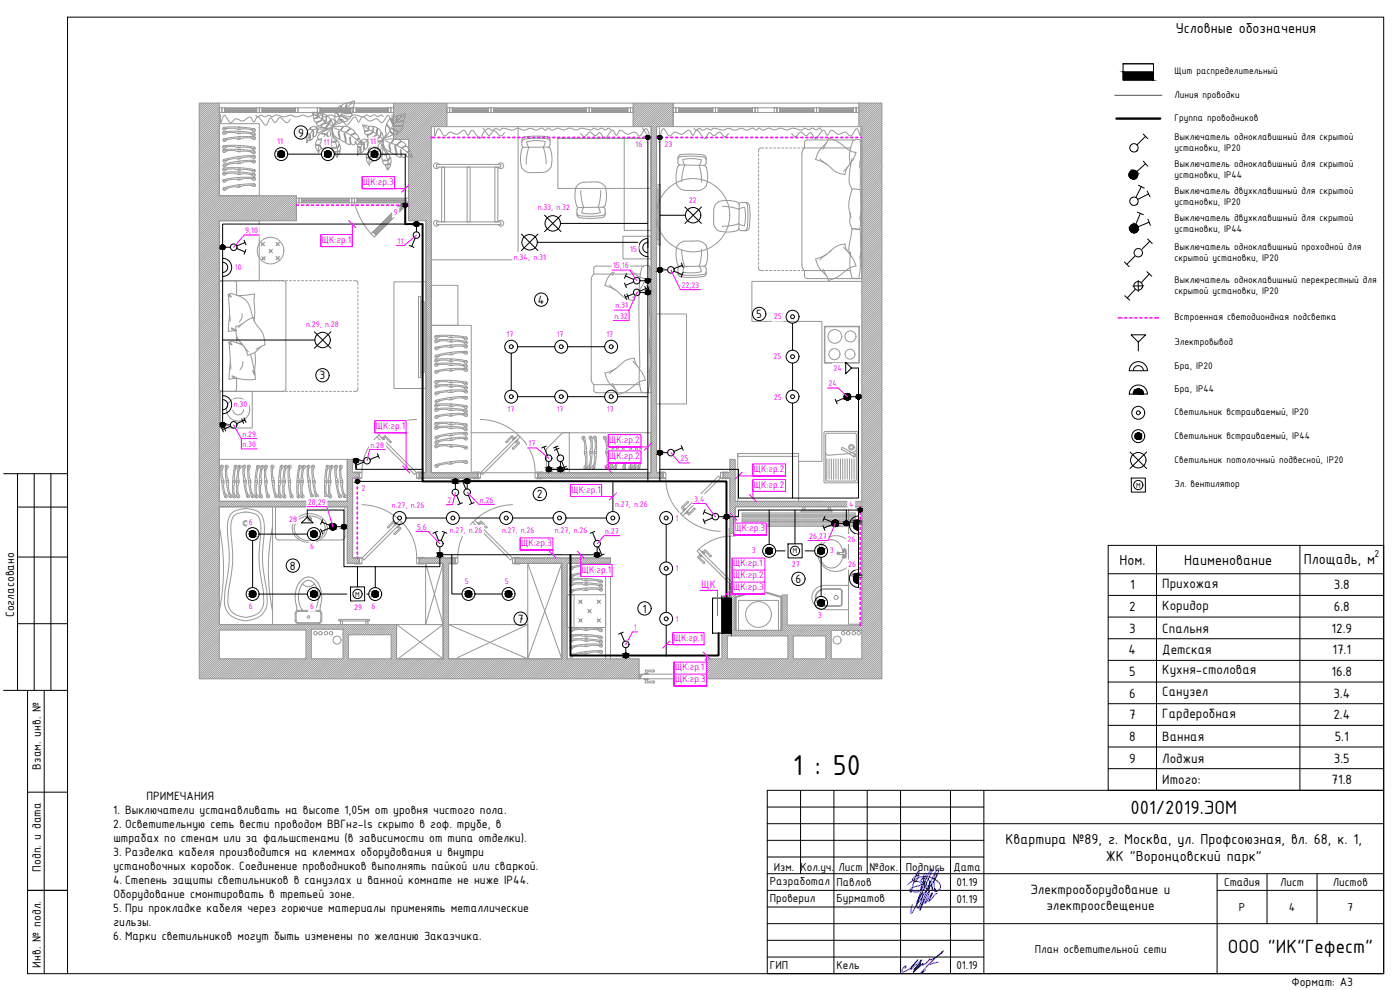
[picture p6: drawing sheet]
<svg xmlns="http://www.w3.org/2000/svg" width="420mm" height="297mm" viewBox="0 0 420 297" stroke-linecap="round" stroke-linejoin="round" font-family="sans-serif">
<defs><g id="words">
<text font-size="9.3" x="237.9" y="232.4">1 : 50</text>
<g font-size="6.2">
<text x="339.3" y="244.1">001/2019.ЭОМ</text>
<text x="368.5" y="286">ООО &quot;ИК&quot;Гефест&quot;</text>
</g>
<g font-size="4.7">
<text x="352.8" y="9.9">Условные обозначения</text>
<text x="336" y="169.4">Ном.</text>
<text x="355.4" y="169.4">Наименование</text>
<text x="391.3" y="169.1">Площадь, м</text>
<text x="301.8" y="253.2">Квартира №89, г. Москва, ул. Профсоюзная, вл. 68, к. 1,</text>
<text x="331.9" y="258.2">ЖК &quot;Воронцовский парк&quot;</text>
</g>
<g font-size="4.3">
<text x="339.1" y="176.8">1</text>
<text x="348.8" y="176.4">Прихожая</text>
<text x="400.3" y="176.8">3.8</text>
<text x="338.9" y="183.3">2</text>
<text x="348.8" y="182.9">Коридор</text>
<text x="400.3" y="183.3">6.8</text>
<text x="338.9" y="189.8">3</text>
<text x="348.8" y="189.8">Спальня</text>
<text x="399.6" y="189.8">12.9</text>
<text x="338.7" y="196.3">4</text>
<text x="348.8" y="196.1">Детская</text>
<text x="399.9" y="196.3">17.1</text>
<text x="338.9" y="202.8">5</text>
<text x="348.8" y="202.4">Кухня-столовая</text>
<text x="399.6" y="202.8">16.8</text>
<text x="338.9" y="209.3">6</text>
<text x="348.8" y="208.9">Санузел</text>
<text x="400.2" y="209.3">3.4</text>
<text x="338.9" y="215.8">7</text>
<text x="348.8" y="215.4">Гардеробная</text>
<text x="400.2" y="215.8">2.4</text>
<text x="338.9" y="222.3">8</text>
<text x="348.8" y="222.3">Ванная</text>
<text x="400.6" y="222.3">5.1</text>
<text x="338.9" y="228.8">9</text>
<text x="348.8" y="228.8">Лоджия</text>
<text x="400.3" y="228.8">3.5</text>
<text x="348.8" y="235.3">Итого:</text>
<text x="399.6" y="235.3">71.8</text>
<text x="309.3" y="268.3">Электрооборудование и</text>
<text x="314" y="272.9">электроосвещение</text>
</g>
<g font-size="3.9">
<text x="89.4" y="41">9</text>
<text x="161.4" y="91.2">4</text>
<text x="227" y="95.5">5</text>
<text x="95.9" y="113.9">3</text>
<text x="161.2" y="149.5">2</text>
<text x="87" y="171">8</text>
<text x="238.8" y="174.9">6</text>
<text x="4.2" y="185.2" transform="rotate(-90 4.2 185.2)">Согласовано</text>
<text x="192.8" y="183.8">1</text>
<text x="155.4" y="186.9">7</text>
<text x="12.2" y="230.9" transform="rotate(-90 12.2 230.9)">Взам. инв. №</text>
<text x="34" y="244.2">1. Выключатели устанавливать на высоте 1,05м от уровня чистого пола.</text>
<text x="44" y="240">ПРИМЕЧАНИЯ</text>
<text x="34" y="248.3">2. Осветительную сеть вести проводом ВВГнг-ls скрыто в гоф. трубе, в</text>
<text x="34" y="256.9">3. Разделка кабеля производится на клеммах оборудования и внутри</text>
<text x="34.1" y="252.8">штрабах по стенам или за фальшстенами (в зависимости от типа отделки).</text>
<text x="12.2" y="261.5" transform="rotate(-90 12.2 261.5)">Подп. и дата</text>
<text x="34.1" y="261.1">установочных коробок. Соединение проводников выполнять пайкой или сваркой.</text>
<text x="34" y="265.3">4. Степень защиты светильников в санузлах и ванной комнате не ниже IP44.</text>
<text x="34.1" y="269.4">Оборудование смонтировать в третьей зоне.</text>
<text x="34" y="273.6">5. При прокладке кабеля через горючие материалы применять металлические</text>
<text x="34" y="281.9">6. Марки светильников могут быть изменены по желанию Заказчика.</text>
<text x="34.1" y="277.8">гильзы.</text>
<text x="12.2" y="290.3" transform="rotate(-90 12.2 290.3)">Инв. № подл.</text>
<text x="387.6" y="295.8">Формат: А3</text>
</g>
<g font-size="3.7">
<text x="232.2" y="261.3">Изм. Кол.уч.</text>
<text x="251.7" y="261.3">Лист</text>
<text x="260.9" y="261.3">№док.</text>
<text x="271.9" y="261.3">Подпись</text>
<text x="286.2" y="261.3">Дата</text>
<text x="231" y="265.5">Разработал</text>
<text x="251" y="265.8">Павлов</text>
<text x="287" y="265.8">01.19</text>
<text x="367.4" y="265.8">Стадия</text>
<text x="384.2" y="265.8">Лист</text>
<text x="400" y="265.8">Листов</text>
<text x="231" y="270.5">Проверил</text>
<text x="251" y="270.5">Бурматов</text>
<text x="287" y="270.8">01.19</text>
<text x="371.8" y="273.3">Р</text>
<text x="386.8" y="273.3">4</text>
<text x="404.4" y="273.3">7</text>
<text x="310.6" y="285.9">План осветительной сети</text>
<text x="231" y="290.8">ГИП</text>
<text x="251" y="290.8">Кель</text>
<text x="287" y="290.8">01.19</text>
</g>
<text font-size="3.5" fill="#f0f" x="210.5" y="176.4">ЩК</text>
<text font-size="3.3" x="412.5" y="167.2">2</text>
<g font-size="3.1">
<text x="352.5" y="22.3">Щит распределительный</text>
<text x="352.5" y="29.3">Линия проводки</text>
<text x="352.5" y="36.3">Группа проводников</text>
<text x="352.5" y="42.1">Выключатель одноклавишный для скрытой</text>
<text x="352.5" y="45.4">установки, IP20</text>
<text x="352.5" y="50.1">Выключатель одноклавишный для скрытой</text>
<text x="352.5" y="53.4">установки, IP44</text>
<text x="352.5" y="58.1">Выключатель двухклавишный для скрытой</text>
<text x="352.5" y="61.4">установки, IP20</text>
<text x="352.5" y="66.3">Выключатель двухклавишный для скрытой</text>
<text x="352.5" y="69.6">установки, IP44</text>
<text x="352.5" y="74.9">Выключатель одноклавишный проходной для</text>
<text x="352.5" y="78.2">скрытой установки, IP20</text>
<text x="352.5" y="84.8">Выключатель одноклавишный перекрестный для</text>
<text x="352.5" y="88.2">скрытой установки, IP20</text>
<text x="352.5" y="96.1">Встроенная светодиондная подсветка</text>
<text x="352.5" y="103.6">Электровывод</text>
<text x="352.5" y="110.6">Бра, IP20</text>
<text x="352.5" y="117.6">Бра, IP44</text>
<text x="352.5" y="124.6">Светильник встраиваемый, IP20</text>
<text x="352.5" y="131.6">Светильник встраиваемый, IP44</text>
<text x="352.5" y="138.9">Светильник потолочный подвесной, IP20</text>
<text x="352.5" y="146.2">Эл. вентилятор</text>
</g>
<g font-size="3.1" fill="#f0f">
<text x="109" y="55.5">ЩК:гр.3</text>
<text x="96.6" y="72.9">ЩК:гр.1</text>
<text x="112.8" y="128.7">ЩК:гр.1</text>
<text x="182.9" y="132.9">ЩК:гр.2</text>
<text x="182.9" y="137.8">ЩК:гр.2</text>
<text x="226.3" y="141.7">ЩК:гр.2</text>
<text x="171.5" y="147.9">ЩК:гр.1</text>
<text x="226.3" y="146.3">ЩК:гр.2</text>
<text x="220.5" y="159.4">ЩК:гр.3</text>
<text x="156.4" y="163.9">ЩК:гр.3</text>
<text x="174.6" y="171.9">ЩК:гр.1</text>
<text x="220" y="170">ЩК:гр.1</text>
<text x="220" y="173.6">ЩК:гр.2</text>
<text x="220" y="177.2">ЩК:гр.3</text>
<text x="202.2" y="192.3">ЩК:гр.1</text>
<text x="202.6" y="201.1">ЩК:гр.1</text>
<text x="202.6" y="204.7">ЩК:гр.3</text>
</g>
<g font-size="2.6" fill="#f0f">
<text x="83.2" y="43.2">11</text>
<text x="97.1" y="43.4">11</text>
<text x="111.1" y="43.3">11</text>
<text x="190.7" y="44.2">16</text>
<text x="199.4" y="44">23</text>
<text x="118.1" y="64.6">9</text>
<text x="161.4" y="62.9">п.33, п.32</text>
<text x="206.7" y="60.9">22</text>
<text x="73.6" y="70">9,10</text>
<text x="119.3" y="73.1">11</text>
<text x="189.1" y="75.6">15</text>
<text x="70.5" y="80.9">10</text>
<text x="154.3" y="78.1">п.34, п.31</text>
<text x="184" y="80.5">15,16</text>
<text x="204.5" y="86.4">22,23</text>
<text x="184.4" y="95.7">п.32</text>
<text x="184.7" y="92.5">п.31</text>
<text x="232.3" y="95.8">25</text>
<text x="91.9" y="98">п.29, п.28</text>
<text x="152" y="101">17</text>
<text x="167.1" y="101">17</text>
<text x="182" y="101.1">17</text>
<text x="232.2" y="107.8">25</text>
<text x="250.2" y="111.2">24</text>
<text x="232.2" y="119.9">25</text>
<text x="248.7" y="115.9">24</text>
<text x="70.2" y="122.2">п.30</text>
<text x="152.3" y="123.7">17</text>
<text x="167.1" y="123.6">17</text>
<text x="182.2" y="123.5">17</text>
<text x="72.8" y="131.1">п.29</text>
<text x="72.8" y="134.2">п.30</text>
<text x="111.2" y="134.4">п.28</text>
<text x="158.7" y="133.9">17</text>
<text x="204.2" y="138.4">25</text>
<text x="108.5" y="147.4">2</text>
<text x="92.4" y="151.5">28,29</text>
<text x="117.6" y="152.3">п.27, п.26</text>
<text x="134.3" y="150.9">2</text>
<text x="144" y="150.8">п.26</text>
<text x="184.7" y="152.1">п.27, п.26</text>
<text x="208.3" y="150.6">3,4</text>
<text x="254.8" y="152.1">4</text>
<text x="74.7" y="157.4">6</text>
<text x="86.8" y="156.5">28</text>
<text x="125.2" y="158.9">5,6</text>
<text x="135" y="159.8">п.27, п.26</text>
<text x="150.7" y="160">п.27, п.26</text>
<text x="166.6" y="160.1">п.27, п.26</text>
<text x="181.6" y="160.2">п.27</text>
<text x="202.7" y="156.3">1</text>
<text x="242.8" y="161.6">26,27</text>
<text x="93.1" y="164.7">6</text>
<text x="225.7" y="166.1">3</text>
<text x="249" y="166">3</text>
<text x="254.3" y="162.6">26</text>
<text x="202.7" y="171.3">1</text>
<text x="237.7" y="170.1">27</text>
<text x="254.5" y="170.2">26</text>
<text x="139.5" y="175.2">5</text>
<text x="151.5" y="175.3">5</text>
<text x="74.7" y="182.8">6</text>
<text x="93.1" y="182.9">6</text>
<text x="106.3" y="182.9">29</text>
<text x="111.5" y="182.9">6</text>
<text x="245.4" y="185.4">3</text>
<text x="190.2" y="189.1">1</text>
<text x="202.8" y="186.6">1</text>
</g>
<g font-size="2.4">
<text x="340.9" y="146.3" transform="rotate(-1 340.9 146.3)">М</text>
<text x="237.9" y="166.1">М</text>
<text x="106.6" y="179">М</text>
</g>
</g></defs>
<g fill="none" stroke="#000" stroke-width=".3">
<path d="M337.1 19.1h9.1v4.9h-9.1zM337.1 19.1h9.1M337.1 21.6h9.1M341.7 55.6l.8 .4-1.6 3.3M342.5 56l.9 .5M343.1 40.2l.7 .7M344.3 57.3l.4 .9M344.5 41.6l-.7-.7-2.6 2.6M345.1 59.1l-.4-.9-3.2 1.6M337.5 78.6l1.4 1.4M340.7 76.7l-2.5 2.6M344.4 71.7l1.4 1.4"/>
<path d="M345.1 72.4l-2.6 2.6M341.6 102.6l-2.2-2.1h4.4l-2.2 2.1v2.7"/>
<circle cx="340.3" cy="44.4" r="1.26"/>
<circle cx="340.3" cy="60.4" r="1.26"/>
<circle cx="341.6" cy="75.8" r="1.26"/>
</g>
<path d="M337.1 21.6l9.1 2.4v-2.4zM337.1 21.6l9.1 2.4h-9.1z" fill="#000" stroke="#000" stroke-width=".3"/>
<path d="M334.6 28.6h14.1" fill="none" stroke="#545454" stroke-width=".3"/>
<path d="M335.1 35.6h13.1" fill="none" stroke="#000" stroke-width=".7"/>
<path d="M339.1 44.5l.1 .5-.1-.3M341.5 43.9v.1l-.1-.2 .2 .4M339.1 60.3v.4v-.3M340.4 76l.1 .5-.1-.3M341.6 60.2l-.1-.2 .1 .5M342.8 75.4l.1 .1-.2-.3 .2 .5" fill="none" stroke="#fff" stroke-width=".3"/>
<g fill="#fff" stroke="#fff" stroke-width=".3">
<path d="M339.1 44.5l.2 .6zM339.1 44.4l.2 .7zM339.1 44.4l.3 .9zM339.1 44.2l.3 1.1zM339.1 44.2l.4 1.2zM339.1 44.1l.4 1.3zM339.1 44.1l.6 1.3zM339.1 43.9l.6 1.5zM339.1 43.9l.7 1.6zM339.2 43.8l.6 1.7zM339.2 43.8l.8 1.8zM339.3 43.6l.7 2zM339.3 43.6l.8 2zM339.4 43.5l.7 2.1zM339.4 43.5l.8 2.1zM339.5 43.4l.7 2.2zM339.5 43.4l.9 2.2h-.2zM339.5 43.4l.9 2.2-.8-2.3zM339.6 43.3l1 2.3zM339.6 43.3l1 2.3-.8-2.4zM339.8 43.2l.9 2.4h-.1zM339.8 43.2l.9 2.4-.8-2.4zM339.9 43.2l1 2.3-.2 .1zM339.9 43.2l1 2.3-.8-2.4zM340.1 43.1l.9 2.3-.1 .1zM340.1 43.1l.9 2.3zM340.2 43.1l.8 2.3zM340.2 43.1l.9 2.2-.7-2.2zM340.4 43.1l.7 2.2zM340.4 43.1l.8 2.1zM340.5 43.1l.7 2.1zM340.5 43.1l.8 2zM340.7 43.2l.6 1.9zM340.7 43.2l.7 1.8zM340.8 43.2l.6 1.8zM340.8 43.2l.7 1.6zM341 43.3l.5 1.5zM341 43.3l.5 1.4zM341.1 43.4l.4 1.3zM341.1 43.4l.5 1.1zM341.2 43.5l.4 1zM341.2 43.5l.4 .9zM341.3 43.6l.3 .8zM341.3 43.6l.3 .6z"/>
<path d="M339.1 60.3l.1 .6zM339.1 60.1l.1 .8zM339.1 60.1l.1 .9zM339.1 59.9l.1 1.1zM339.1 59.9l.2 1.3zM339.2 59.8l.1 1.4zM339.2 59.8l.2 1.5zM339.3 59.7l.1 1.6zM339.3 59.7l.2 1.7zM339.4 59.5l.1 1.9zM339.4 59.5l.3 2zM339.4 59.5l.3 2zM339.5 59.4l.3 2.2zM339.5 59.4l.3 2.2-.2-2.2zM339.6 59.4l.4 2.2zM339.6 59.4l.4 2.2-.2-2.3zM339.8 59.3l.3 2.3h-.1zM339.8 59.3l.3 2.3-.2-2.4zM339.9 59.2l.4 2.5zM339.9 59.2l.4 2.5-.2-2.5zM340.1 59.2l.3 2.5h-.1zM340.1 59.2l.3 2.5-.2-2.6zM340.2 59.1l.4 2.5-.2 .1zM340.2 59.1l.4 2.5zM340.4 59.1l.3 2.5h-.1zM340.4 59.1l.3 2.5-.2-2.4zM340.5 59.2l.4 2.3-.2 .1zM340.5 59.2l.4 2.3zM340.7 59.2l.3 2.2-.1 .1zM340.7 59.2l.3 2.2zM340.8 59.2l.2 2.2zM340.8 59.2l.3 2.1zM341 59.3l.1 2zM341 59.3l.3 1.9zM341.1 59.4l.2 1.8zM341.1 59.4l.2 1.7zM341.2 59.5l.1 1.6zM341.2 59.5l.2 1.5zM341.3 59.6l.1 1.4zM341.3 59.6l.2 1.2zM341.4 59.8l.1 1zM341.4 59.8l.2 .9zM341.5 59.9l.1 .8zM341.5 59.9l.1 .6z"/>
<path d="M340.4 76l.2 .6zM340.4 75.9l.2 .7zM340.4 75.9l.3 .8zM340.4 75.7l.3 1zM340.4 75.7l.4 1.1zM340.4 75.5l.4 1.3zM340.4 75.5l.6 1.4zM340.5 75.4l.5 1.5zM340.5 75.4l.6 1.6zM340.5 75.2l.6 1.8zM340.5 75.2l.8 1.8zM340.6 75.1l.7 1.9zM340.6 75.1l.8 2zM340.7 75l.7 2.1zM340.7 75l.9 2.1zM340.8 74.9l.8 2.2zM340.8 74.9l.9 2.2zM340.8 74.9l.9 2.2-.8-2.3zM340.9 74.8l1 2.3zM340.9 74.8l1 2.3-.8-2.4zM341.1 74.7l.9 2.3-.1 .1zM341.1 74.7l.9 2.3-.8-2.3zM341.2 74.7l1 2.3h-.2zM341.2 74.7l1 2.3-.8-2.4zM341.4 74.6l.8 2.4zM341.4 74.6l.9 2.3-.8-2.3zM341.5 74.6l.9 2.2-.1 .1zM341.5 74.6l.9 2.2zM341.7 74.6l.7 2.2zM341.7 74.6l.9 2.1zM341.9 74.6l.7 2.1zM341.9 74.6l.8 2zM342 74.6l.7 2zM342 74.6l.7 1.8zM342.2 74.7l.5 1.7zM342.2 74.7l.6 1.6zM342.3 74.8l.5 1.5zM342.3 74.8l.6 1.3zM342.4 74.8l.5 1.3zM342.4 74.8l.5 1.2zM342.5 75l.4 1zM342.5 75l.4 .8zM342.6 75.1l.3 .7zM342.6 75.1l.3 .6z"/>
</g>
<g fill="none" stroke="#000" stroke-width=".3">
<path d="M343.1 48.4l1.4 1.5M343.8 49.1l-2.7 2.4M341.3 63.6l1.8 .8M342.2 64l-1.3 3.4M344.5 65.7l.8 1.9M344.9 66.7l-3.3 1.4M337.6 88.7l1.4 1.4M340.7 86.7l-2.4 2.7M341.6 84.1v3.3M343.3 85.8h-3.3M344.2 81.5l1.5 1.4M344.9 82.2l-2.4 2.6"/>
<circle cx="340.2" cy="52.4" r="1.3"/>
<circle cx="340.3" cy="68.5" r="1.3"/>
<circle cx="341.6" cy="85.8" r="1.3"/>
</g>
<g fill="#000" stroke="#000" stroke-width=".3">
<path d="M340.5 51.1l.4 .3zM341.1 67.5l.3 .3z"/>
<path d="M339.3 53.4l.7 .3zM339.3 53.4l.4 .2z"/>
<path d="M339.1 53.2l1.1 .5zM339.1 53.2l.9 .5z"/>
<path d="M339 53l1.4 .7zM339 53l1.2 .7z"/>
<path d="M338.9 52.8l1.5 .9 .2-.1zM338.9 52.8l1.5 .9z"/>
<path d="M338.9 52.6l1.7 1 .3-.1zM338.9 52.6l1.7 1-1.7-.8z"/>
<path d="M340.5 51.1l.6 .4zM340.2 51.1l.9 .4z"/>
<path d="M338.9 52.3l2 1.2 .2-.2zM338.9 52.3l2 1.2-2-.9z"/>
<path d="M340.2 51.1l1.1 .6zM340 51.1l1.3 .6z"/>
<path d="M338.9 52.1l2.2 1.2 .1-.2zM338.9 52.1l2.2 1.2-2.2-1z"/>
<path d="M340 51.1l1.4 .8zM339.7 51.2l.3-.1 1.4 .8z"/>
<path d="M339 51.8l2.2 1.3 .1-.2zM339 51.8l2.2 1.3-2.3-1z"/>
<path d="M339.7 51.2l1.7 1v-.3zM339.5 51.3l.2-.1 1.7 1z"/>
<path d="M339.1 51.6l2.2 1.3 .1-.2zM339.1 51.6l2.2 1.3-2.3-1.1z"/>
<path d="M339.5 51.3l2 1.2-.1-.3zM339.3 51.4l.2-.1 2 1.2z"/>
<path d="M339.3 51.4l2.1 1.3 .1-.2zM339.3 51.4l2.1 1.3-2.3-1.1z"/>
<path d="M339.2 69.2l.5 .5zM339.2 69.2l.3 .4z"/>
<path d="M339.1 69l.9 .8zM339.1 69l.6 .7z"/>
<path d="M339.1 68.7l1.1 1.1zM339.1 68.7l.9 1.1z"/>
<path d="M339.1 68.5l1.3 1.4zM339.1 68.5l1.1 1.3z"/>
<path d="M339.1 68.3l1.3 1.6 .2-.1zM339.1 68.3l1.3 1.6-1.3-1.4z"/>
<path d="M339.2 68l1.4 1.8 .3-.1zM339.2 68l1.4 1.8-1.5-1.5z"/>
<path d="M339.3 67.8l1.6 1.9 .2-.1zM339.3 67.8l1.6 1.9-1.7-1.7z"/>
<path d="M339.4 67.6l1.7 2 .2-.1zM339.4 67.6l1.7 2-1.8-1.8z"/>
<path d="M341.1 67.5l.5 .6zM340.9 67.4l.7 .7z"/>
<path d="M339.6 67.5l1.7 2 .1-.2zM339.4 67.6l.2-.1 1.7 2z"/>
<path d="M340.9 67.4l.7 .9zM340.6 67.3l1 1z"/>
<path d="M339.9 67.4l1.5 1.9 .2-.3zM339.6 67.5l.3-.1 1.5 1.9z"/>
<path d="M340.6 67.3l1.1 1.3zM340.4 67.2l.2 .1 1.1 1.3z"/>
<path d="M340.1 67.3l1.5 1.7v-.2zM339.9 67.4l.2-.1 1.5 1.7z"/>
<path d="M340.4 67.2l1.2 1.6 .1-.2zM340.1 67.3l.3-.1 1.2 1.6z"/>
</g>
<g fill="none" stroke="#f0f" stroke-width=".51">
<path d="M129.4 41.3h1.1M131.4 41.3h.6M132.9 41.3h.6M134.4 41.3h.6M135.9 41.3h.6M137.4 41.3h.6M138.9 41.3h.6M140.4 41.3h.6M141.9 41.3h.6M143.4 41.3h.6M144.9 41.3h.6M146.4 41.3h.6"/>
<path d="M147.9 41.3h.6M149.4 41.3h.6M150.9 41.3h.6M152.4 41.3h.6M153.9 41.3h.6M155.4 41.3h.6M156.9 41.3h.6M158.4 41.3h.6M159.9 41.3h.6M161.4 41.3h.6M162.9 41.3h.6M164.4 41.3h.6"/>
<path d="M165.9 41.3h.6M167.4 41.3h.6M168.9 41.3h.6M170.4 41.3h.6M171.9 41.3h.6M173.4 41.3h.6M174.9 41.3h.6M176.4 41.3h.6M177.9 41.3h.6M179.4 41.3h.6M180.9 41.3h.6M182.4 41.3h.6"/>
<path d="M183.9 41.3h.6M185.4 41.3h.6M186.9 41.3h.6M188.4 41.3h.6M189.9 41.3h.6M191.4 41.3h.6M192.9 41.3h.6M194.4 41.3h1M197 41.3h.4M198.3 41.3h.6M199.8 41.3h.6M201.3 41.3h.6"/>
<path d="M202.8 41.3h.6M204.3 41.3h.6M205.8 41.3h.6M207.3 41.3h.6M208.8 41.3h.6M210.3 41.3h.6M211.8 41.3h.6M213.3 41.3h.6M214.8 41.3h.6M216.3 41.3h.6M217.8 41.3h.6M219.3 41.3h.6"/>
<path d="M220.8 41.3h.6M222.3 41.3h.6M223.8 41.3h.6M225.3 41.3h.6M226.8 41.3h.6M228.3 41.3h.6M229.8 41.3h.6M231.3 41.3h.6M232.8 41.3h.6M234.3 41.3h.6M235.8 41.3h.6M237.3 41.3h.6"/>
<path d="M238.8 41.3h.6M240.3 41.3h.6M241.8 41.3h.6M243.3 41.3h.6M244.8 41.3h.6M246.3 41.3h.6M247.8 41.3h.6M249.3 41.3h.6M250.8 41.3h.6M252.3 41.3h.6M253.8 41.3h.6M255.3 41.3h.6"/>
<path d="M256.8 41.3h.6M258.3 41.3h.3M89 61.6h.6M90.5 61.6h.6M92 61.6h.6M93.5 61.6h.6M95 61.6h.6M96.5 61.6h.6M98 61.6h.6M99.5 61.6h.6M101 61.6h.6M102.5 61.6h.6"/>
<path d="M104 61.6h.6M105.5 61.6h.6M107 61.6h.6M108.5 61.6h.6M110 61.6h.6M111.5 61.6h.6M113 61.6h.6M114.5 61.6h.6M116 61.6h.6M117.5 61.6h.6M119 61.6h.6M120.5 61.6h.6"/>
<path d="M122 61.6h.6M335.7 95.4h1M337.6 95.4h.6M339.1 95.4h.6M340.6 95.4h.6M342.1 95.4h.6M343.6 95.4h.6M345.1 95.4h.6M346.6 95.4h1M107.2 143.4v.3M107.2 144.6v.6M107.2 146.1v.6"/>
<path d="M107.2 147.6v.6M107.2 149.1v.6M107.2 150.6v.6M107.2 152.1v.6M107.2 153.6v.6M107.2 155.1v.6M107.2 156.6v.6M107.2 158.1v.6M107.2 159.6v.6M258.2 152v.8M258.2 153.7v.6M258.2 155.2v.7"/>
<path d="M258.2 156.7v.7M258.2 158.2v.6M258.2 159.7v.6M107.2 161.1v.6M107.2 162.6v.6M107.2 164.1v.6M107.2 165.6v.6M107.2 167.1v.3M258.2 161.2v.6M258.2 162.8v.5M258.2 164.3v.5M258.2 165.7v.6"/>
<path d="M258.2 167.2v.7M258.2 168.7v.7M258.2 170.2v.6M258.2 171.7v.6M258.2 173.2v.6M258.2 174.8v.5M258.2 176.3v.5M258.2 177.7v.7M258.2 179.2v.7M258.2 180.7v.6M258.2 182.2v.6M258.2 183.7v.6"/>
<path d="M258.2 185.3v.5M258.2 186.8v.8"/>
</g>
<g fill="none" stroke="#000" stroke-width=".3">
<path d="M339.7 109.3a2.72 2.72 0 0 1 3-.6 2.72 2.72 0 0 1 1.7 2.5h-5.5l.3-1.2zM339.9 116.1a2.74 2.74 0 0 1 2.9-.3 2.74 2.74 0 0 1 1.6 2.4h-5.5l.3-1.2zM340.1 111.2a1.51 1.51 0 0 1 1.5-1.5 1.51 1.51 0 0 1 1.5 1.5M340.1 118.2a1.51 1.51 0 0 1 1.5-1.5 1.51 1.51 0 0 1 1.5 1.5M339.1 135.6l5 5M344.1 135.6l-5 5"/>
<circle cx="341.6" cy="123.9" r="1.94"/>
<circle cx="341.6" cy="130.9" r="1.94"/>
<circle cx="341.6" cy="138.1" r="2.32"/>
<circle cx="341.6" cy="130.9" r=".98"/>
<circle cx="341.6" cy="123.9" r=".58"/>
</g>
<g fill="#000" stroke="#000" stroke-width=".3">
<path d="M341.5 116.7l.5 .1zM341.2 116.8h.8z"/>
<path d="M341.2 116.8l1.1 .1zM340.9 116.9h1.4z"/>
<path d="M340.9 116.9l1.7 .1zM340.7 117h1.9z"/>
<path d="M340.7 117l2.1 .2-.2-.2zM340.5 117.2l.2-.2 2.1 .2z"/>
<path d="M340.5 117.2l2.4 .2-.1-.2zM340.5 117.2l2.4 .2h-2.6z"/>
<path d="M340.3 117.4l2.8 .3-.2-.3zM340.3 117.4l2.8 .3h-2.9z"/>
<path d="M340.2 117.7l2.9 .3v-.3zM340.2 117.7l2.9 .3h-3z"/>
<path d="M340.1 118l3 .2v-.2zM340.1 118l3 .2h-3z"/>
<path d="M341.5 129.9h.4zM341.4 129.9h.5z"/>
<path d="M341.4 129.9l.7 .1zM341.2 130h.9z"/>
<path d="M341.4 131.8h.5zM341.4 131.8l.3 .1z"/>
<path d="M341.2 130l1 .1zM341 130.1h1.2z"/>
<path d="M341.2 131.8h.9zM341.2 131.8h.7z"/>
<path d="M341 130.1l1.4 .1zM341 130.1l1.4 .1h-1.5z"/>
<path d="M341 131.7h1.2zM341 131.7l1.1 .1z"/>
<path d="M340.9 130.2l1.6 .2zM340.9 130.2l1.6 .2h-1.7z"/>
<path d="M340.9 131.6h1.5zM340.9 131.6l1.3 .1z"/>
<path d="M340.8 130.4l1.8 .1zM340.8 130.4l1.8 .1h-1.9z"/>
<path d="M340.8 131.4h1.7zM340.8 131.4l1.6 .2z"/>
<path d="M340.7 130.5l1.9 .2v-.2zM340.7 130.5l1.9 .2h-1.9z"/>
<path d="M340.7 131.2l1.8 .2 .1-.2zM340.7 131.2l1.8 .2h-1.7z"/>
<path d="M340.7 130.7l1.9 .2v-.2zM340.7 130.7l1.9 .2h-2z"/>
<path d="M340.7 131.1l1.9 .1v-.1zM340.7 131.1l1.9 .1h-1.9z"/>
<path d="M340.6 130.9l2 .2v-.2zM340.6 130.9l2 .2h-1.9z"/>
</g>
<path d="M343.7 143.4h-4.2M109.4 176.1h-4.2M240.7 163.2h-4.2" fill="none" stroke="#fff" stroke-width=".3"/>
<g fill="#fff" stroke="#fff" stroke-width=".3">
<path d="M339.5 143.4v4.3l4.3-.1zM339.5 143.4h4.2l.1 4.2z"/>
<path d="M236.5 163.2v4.2h4.2zM236.5 163.2h4.2v4.2z"/>
<path d="M105.2 176.1v4.2h4.2zM105.2 176.1h4.2v4.2z"/>
</g>
<g fill="none" stroke="#000" stroke-width=".3">
<path d="M194.4 41.3v1.5M198 41.3v1.5M66.8 78.7a1.52 1.52 0 0 1 1.5 1.5 1.52 1.52 0 0 1-1.5 1.5M66.8 77.5a2.72 2.72 0 0 1 2.7 2.7 2.72 2.72 0 0 1-2.7 2.8zM66.8 74.2h2.4M71 74.5l2.5 1.1M73.3 72.1l.5 1.4M73.5 72.8l-2.5 1M73.8 74.9l-.5 1.4M122.9 73.6l1.3 .6M124.6 71.4l-1.1 2.5M125 67.2v2.4"/>
<path d="M156.5 70.2l4.9 5M161.4 70.2l-4.9 5M163.4 64.6l5 4.9M168.4 64.6l-5 4.9M192.5 72.3l.9-.5 1-.2v5.4a2.72 2.72 0 0 1-2.5-1.7 2.72 2.72 0 0 1 .6-3zM194.4 72.7a1.52 1.52 0 0 0-1.5 1.6 1.52 1.52 0 0 0 1.5 1.5M204.5 78.9l.5 1.4M204.7 79.6l-2.4 1M205.5 62.1l5 5M210.5 62.1l-5 5M94.4 99.5l4.9 5M99.3 99.5l-4.9 5"/>
<path d="M187.4 84.9l.6 1.4M187.4 88.5l.6 1.4M187.7 82.8l2.5 1M188 82.1l-.6 1.4M188.1 88.2l.6 1.4M190.2 84.6l-2.5 1M190.2 88.1l-2.5 1.1M192.1 84.2h2.3M192.1 87.7h2.3M193.5 85.9l.6 1.4M194.2 85.6l.6 1.4M194.5 86.3l-2.5 1.1"/>
<path d="M198 81h2.4M202.3 81.4l2.4 1M205 81.7l-.5 1.4M66.8 119.9a1.52 1.52 0 0 1 1.5 1.5 1.52 1.52 0 0 1-1.5 1.6M66.8 118.7a2.72 2.72 0 0 1 2.7 2.7 2.72 2.72 0 0 1-2.7 2.7zM250.6 119.8l.6 1.4M253.4 119.4l-2.5 1.1M255.3 119h2.4M255.5 110.4l-1.7 1.8v-3.5l1.7 1.7h2.2M66.5 128.2l.5 1.4M66.8 127.5h2.4M67.2 127.9l.5 1.4"/>
<path d="M69.2 127.8l-2.4 1.1M72.6 125.6l.5 1.4M73.2 125.4l.6 1.3M73.5 126l-2.5 1.1M106.5 138.9l.6 1.4M106.8 138.2h2.4M109.3 138.6l-2.5 1M113.3 136.1l.5 1.4M113.6 136.8l-2.5 1.1M163.2 134.1l1.1 2.5M163.9 133.8l-1.3 .6M164.7 138.5v2.3"/>
<path d="M166.8 134.1l1 2.5M167.5 133.8l-1.4 .6M167.8 134.5l-1.4 .6M168.2 138.5v2.3M168.6 138.4l1 2.5M170 139.9l-1.4 .6M198 135.8h2.4M204.4 133.7l.6 1.4M204.7 134.4l-2.5 1M92.2 153v2.2l-1.7 1.7h3.5l-1.8-1.7M96.2 158.8l.6 1.3M96.5 156.6l2.5 1"/>
<path d="M96.8 155.9l-.6 1.4M99 158.4l-2.5 1M100.9 158h2.3M130.6 159.7l1 2.5M131.3 159.4l-1.4 .6M132.7 159.4l1.4 .6M133.4 159.7l-1 2.5M136.7 144.4v2.4M137 148.7l1.1 2.4M138.8 144.3l1 2.5M138.8 150.9l-1.4 .5M139.5 144l-1.4 .6"/>
<path d="M140.2 144.4v2.3M140.6 148.6l1 2.5M142.3 150.8l-1.4 .6M170.3 140.6l-1.4 .6M177.8 159.7l1 2.5M178.5 159.4l-1.4 .6M211 155.7l.6 1.4M211.3 153.6l2.5 1.1M211.6 152.9l-.6 1.4M213.8 155.4l-2.5 1M215.7 155h2.3M247 157.7l.6 1.4"/>
<path d="M247.3 155.6l2.5 1.1M247.6 154.9l-.6 1.4M249.8 157.4l-2.5 1M251.6 157h2.4M255.7 155.6l1-.6 1-.2v5.5a2.73 2.73 0 0 1-2.6-1.7 2.73 2.73 0 0 1 .6-3zM257.7 156a1.52 1.52 0 0 0-1.6 1.5 1.52 1.52 0 0 0 1.6 1.6M257.7 153h.5M339.5 143.4h4.2l.1 4.2-4.3 .1zM105.2 176.1h4.2v4.2h-4.2zM132 164.1v2.3M179.2 164.1v2.4M179.6 164l1 2.5"/>
<path d="M181.3 166.2l-1.4 .6M213.8 179.5h5.7v10.5h-5.7zM213.8 179.5v10.5M216.7 179.5v10.5M236.5 163.2h4.2v4.2h-4.2zM255.7 171.6l1-.6 1-.2v5.5a2.73 2.73 0 0 1-2.6-1.7 2.73 2.73 0 0 1 .6-3zM257.7 172a1.52 1.52 0 0 0-1.6 1.5 1.52 1.52 0 0 0 1.6 1.6M186.4 190l1 2.4M187 189.7l-1.3 .6M187.8 194.3v2.4"/>
<circle cx="84.4" cy="46.2" r="1.94"/>
<circle cx="84.4" cy="46.2" r=".98"/>
<circle cx="98.4" cy="46.2" r="1.94"/>
<circle cx="98.4" cy="46.2" r=".98"/>
<circle cx="112.4" cy="46.2" r="1.94"/>
<circle cx="112.4" cy="46.2" r=".98"/>
<circle cx="194.4" cy="41.2" r=".56"/>
<circle cx="198" cy="41.2" r=".56"/>
<circle cx="70.1" cy="74.2" r=".98"/>
<circle cx="121.6" cy="61.6" r=".56"/>
<circle cx="125" cy="70.5" r=".98"/>
<circle cx="158.9" cy="72.7" r="2.32"/>
<circle cx="165.9" cy="67" r="2.32"/>
<circle cx="208" cy="64.6" r="2.32"/>
<circle cx="191.1" cy="84.2" r=".98"/>
<circle cx="191.1" cy="87.7" r=".98"/>
<circle cx="201.3" cy="81" r=".98"/>
<circle cx="237.9" cy="95" r="1.94"/>
<circle cx="237.9" cy="95" r=".58"/>
<circle cx="96.8" cy="102" r="2.32"/>
<circle cx="153.4" cy="119" r="1.94"/>
<circle cx="153.4" cy="104" r="1.94"/>
<circle cx="153.4" cy="104" r=".58"/>
<circle cx="153.4" cy="119" r=".58"/>
<circle cx="168.4" cy="119" r="1.94"/>
<circle cx="168.4" cy="104" r="1.94"/>
<circle cx="168.4" cy="104" r=".58"/>
<circle cx="168.4" cy="119" r=".58"/>
<circle cx="183.4" cy="119" r="1.94"/>
<circle cx="183.4" cy="104" r="1.94"/>
<circle cx="183.4" cy="119" r=".58"/>
<circle cx="183.4" cy="104" r=".58"/>
<circle cx="237.9" cy="107" r="1.94"/>
<circle cx="237.9" cy="119" r="1.94"/>
<circle cx="237.9" cy="107" r=".58"/>
<circle cx="237.9" cy="119" r=".58"/>
<circle cx="254.3" cy="119" r=".98"/>
<circle cx="70.1" cy="127.5" r=".98"/>
<circle cx="110.2" cy="138.2" r=".98"/>
<circle cx="164.7" cy="137.5" r=".98"/>
<circle cx="168.2" cy="137.5" r=".98"/>
<circle cx="201.3" cy="135.8" r=".98"/>
<circle cx="99.9" cy="158" r=".98"/>
<circle cx="107.2" cy="144.4" r=".56"/>
<circle cx="119.9" cy="155.4" r="1.94"/>
<circle cx="119.9" cy="155.4" r=".58"/>
<circle cx="135.9" cy="155.4" r="1.94"/>
<circle cx="135.9" cy="155.4" r=".58"/>
<circle cx="136.7" cy="147.8" r=".98"/>
<circle cx="140.2" cy="147.7" r=".98"/>
<circle cx="151.9" cy="155.4" r="1.94"/>
<circle cx="151.9" cy="155.4" r=".58"/>
<circle cx="167.9" cy="155.4" r="1.94"/>
<circle cx="167.9" cy="155.4" r=".58"/>
<circle cx="183.9" cy="155.4" r="1.94"/>
<circle cx="183.9" cy="155.4" r=".58"/>
<circle cx="199.9" cy="155.4" r="1.94"/>
<circle cx="199.9" cy="155.4" r=".58"/>
<circle cx="214.7" cy="155" r=".98"/>
<circle cx="250.7" cy="157" r=".98"/>
<circle cx="258.2" cy="153" r=".56"/>
<circle cx="341.6" cy="145.5" r="1.39"/>
<circle cx="75.8" cy="178.2" r="1.94"/>
<circle cx="75.8" cy="160.2" r="1.94"/>
<circle cx="75.8" cy="178.2" r=".98"/>
<circle cx="75.8" cy="160.2" r=".98"/>
<circle cx="94.2" cy="178.2" r="1.94"/>
<circle cx="94.2" cy="160.2" r="1.94"/>
<circle cx="94.2" cy="160.2" r=".98"/>
<circle cx="94.2" cy="178.2" r=".98"/>
<circle cx="107.3" cy="178.2" r="1.39"/>
<circle cx="112.6" cy="178.2" r="1.94"/>
<circle cx="112.6" cy="178.2" r=".98"/>
<circle cx="132" cy="163.1" r=".98"/>
<circle cx="140.6" cy="178.2" r="1.94"/>
<circle cx="140.6" cy="178.2" r=".98"/>
<circle cx="152.6" cy="178.2" r="1.94"/>
<circle cx="152.6" cy="178.2" r=".98"/>
<circle cx="179.2" cy="163.1" r=".98"/>
<circle cx="199.9" cy="170.6" r="1.94"/>
<circle cx="199.9" cy="170.6" r=".58"/>
<circle cx="230.8" cy="165.3" r="1.94"/>
<circle cx="230.8" cy="165.3" r=".98"/>
<circle cx="238.6" cy="165.3" r="1.39"/>
<circle cx="246.4" cy="165.3" r="1.94"/>
<circle cx="246.4" cy="165.3" r=".98"/>
<circle cx="187.8" cy="193.3" r=".98"/>
<circle cx="199.9" cy="185.7" r="1.94"/>
<circle cx="199.9" cy="185.7" r=".58"/>
<circle cx="246.4" cy="180.9" r="1.94"/>
<circle cx="246.4" cy="180.9" r=".98"/>
</g>
<g fill="none" stroke="#000" stroke-width=".3">
<path d="M20.3 5.1h395v287h-395zM1.1 142.1h19.2M5.3 152.1h15M5.3 142.1v65M10.3 142.1v65M15.3 142.1v65M5.3 167.1h15M5.3 187.1h15M1.1 207.1h19.2M8.3 207.1v85h12M13.3 207.1v85M8.3 237.7h12"/>
<path d="M8.3 267.1h12"/>
</g>
<g fill="none" stroke="#000" stroke-width=".3">
<path d="M332.6 163.6h82.7v73.5h-82.7zM332.6 172.1h82.7M332.6 178.6h82.7M347.1 163.6v73.5M390.1 163.6v73.5M332.6 185.1h82.7M332.6 191.6h82.7M332.6 198.1h82.7M332.6 204.6h82.7M332.6 211.1h82.7M332.6 217.6h82.7M332.6 224.1h82.7"/>
<path d="M332.6 230.6h82.7"/>
</g>
<!-- layer: 0 -->
<g fill="none" stroke="#000" stroke-width=".3">
<path d="M219 160.8v18M230.3 237.1h185v55h-185zM240.3 237.1v25M250.3 237.1v55M260.3 237.1v25M270.3 237.1v55M285.3 237.1v55M295.3 237.1v55M230.3 242.1h65M230.3 247.1h185M230.3 252.1h65M230.3 257.1h65"/>
<path d="M230.3 262.1h185M230.3 267.1h65M230.3 272.1h65M230.3 277.1h185M365.3 267.1h50M365.3 262.1v30M380.3 262.1v15M395.3 262.1v15M230.3 282.1h65M230.3 287.1h65"/>
</g>
<path d="M274.6 264.1h-.7a1.5 1.5 0 0 1 1.9-1.3l-.9 1.5M275 264.5a1.63 1.63 0 0 1 1.7 1.7 1.63 1.63 0 0 1-1.9 1.5 .98 .98 0 0 1-1-.2 .98 .98 0 0 1-.2-1.1l1.4-.4a1.99 1.99 0 0 0 1.9-1.2l.8-1.6a.67 .67 0 0 0-.1-1.2 2.06 2.06 0 0 0-.3 2.5 2.85 2.85 0 0 1-.2 2.6 .51 .51 0 0 1-.7-.1 .51 .51 0 0 1 0-.7l.4-.8a1.05 1.05 0 0 1 1.1-1l.4 2.5-.5-.7a1.76 1.76 0 0 0-1.2-1.8 .65 .65 0 0 1-.1-.7 .65 .65 0 0 1 .7-.3 1.88 1.88 0 0 1 1.7 2.8l-.1 .7v-1.5l.4-1.2 .6 2.7v-.2a.72 .72 0 0 0 0-.8 .72 .72 0 0 0-.7-.3l-.6 .2M275.1 262.6v.3l.6-.7 .1-.9-1.1 1.8-1.4 4.7-.2-.9 .1 .2M279.9 264.7l.8-1.2 .3-1.3a1.08 1.08 0 0 0-.6 1.3v2.9l.2 .7 .2-.2a.23 .23 0 0 0-.3-.3 .23 .23 0 0 0-.2 .4 .96 .96 0 0 0 1.1 .5 .96 .96 0 0 0 .7-.9 2.14 2.14 0 0 0-1.4-2.6 5.8 5.8 0 0 0-7.2 .5l-1.2 1M281.2 268l-.5 .2-1.9 2.3 1-2.6-2.2 3.2 1.3-3.5-.1-.2-2.6 5.7-.2-.2a57.9 57.9 0 0 1 5.4-12.2l.3-.1 .1 .4-.6 1.7a11.7 11.7 0 0 1-3.4 4.8l-1.1 1.9-1 1.3-.4 .2v-.2a5 5 0 0 1 1.8-2.8l-.7 2.6a2.75 2.75 0 0 1-1 2l-.2-1.4 .2-.4a34.6 34.6 0 0 1 4.2-9.9l.2 .1-.1 .4-4.6 10.1-1.1 2.1-.4 .5a1.17 1.17 0 0 1-.1-1.5l.3-1.1M271.6 290.6l.2-.7-1 .9v.8a4 4 0 0 0 2.8-1.6l1.9-2-.4 .5a4.2 4.2 0 0 0-1.7 2.4l3.1-2.9-.2 .6-2.1 2.4 2.1-2-.1 .5-2.1 2.2 2.9-2.6-.2 .5 .9-.4 1.3-1.6 .1 .3a8.4 8.4 0 0 0 4-2.6l-2.9 2.5-3.9 4.3 1.5-1.1M281.6 288.7l-2.4 .7" fill="none" stroke="#00f" stroke-width=".3"/>
<path d="M274.9 264.3l-.5 .4 .6-.2" fill="none" stroke="#00f" stroke-width=".3"/>
<g fill="none" stroke="#989898" stroke-width=".3">
<path d="M65.8 32.3h.8v1.4h-.8zM65.8 30.9h-6v172.8h132M66.6 32.3h.8v1.4h-.8zM67.4 32.3h9.6v.3h-9.6zM67.4 33.5h9.6v.2h-9.6zM67.4 32.9h9.6v.3h-9.6zM77 32.3h.8v1.4h-.8zM77.8 32.3h.8v1.4h-.8zM78.6 32.3h10.1v.3h-10.1zM78.6 33.5h10.1v.2h-10.1zM78.6 32.9h10.1v.3h-10.1zM88.7 32.3h.7v1.4h-.7z"/>
<path d="M89.4 32.3h5.8v1.4h-5.8zM95.2 32.3h.8v1.4h-.8zM96 32.3h9.3v.3h-9.3zM96 33.5h9.3v.2h-9.3zM96 32.9h9.3v.3h-9.3zM105.3 32.3h.8v1.4h-.8zM106.1 32.3h.8v1.4h-.8zM106.9 32.3h9.6v.3h-9.6zM106.9 33.5h9.6v.2h-9.6zM106.9 32.9h9.6v.3h-9.6zM116.5 32.3h.8v1.4h-.8zM117.3 32.3h.8v1.4h-.8z"/>
<path d="M118.1 30.9h16v7.1h-4.7v103.8h14v1.6h-17.6v-1.6h2v-75.6h-5.2v-24.4h-4.5v-10.9h-52.3v27.8h23.2v7.5h-23.2v84.2h38.4v-12.6h1.6v4h2v1.6h-2v24h2v1.6h-3.6v-17h-38.4v35.4h53.2v10.3h14v-28.7h-7.2v-1.6h10.8v1.6h-2v28.7h34v-28.7h-14v-1.6h28.6v1.6h-13v28.7h21.6v6M134.1 32.3h.8v1.4h-.8zM134.1 38h55.9v-7.1h12v7.1h-5v103.8h2v1.6h-37.6v-1.6h34v-103.8h-5.4M134.1 30.9h55.9M134.9 32.3h.8v1.4h-.8zM135.7 32.3h10.9v.3h-10.9zM135.7 33.5h10.9v.2h-10.9zM135.7 32.9h10.9v.3h-10.9zM146.6 32.3h.8v1.4h-.8zM147.4 32.3h.8v1.4h-.8zM148.2 32.3h27.8v.3h-27.8zM148.2 33.5h27.8v.2h-27.8z"/>
<path d="M148.2 32.9h27.8v.3h-27.8zM176 32.3h.8v1.4h-.8zM176.8 32.3h.8v1.4h-.8zM177.6 32.3h10.8v.3h-10.8zM177.6 33.5h10.8v.2h-10.8zM177.6 32.9h10.8v.3h-10.8zM188.4 32.3h.8v1.4h-.8zM189.2 32.3h.8v1.4h-.8zM202 32.3h.8v1.4h-.8zM202 30.9h55.8v7.1h-55.8zM202.8 32.3h.8v1.4h-.8zM203.6 32.3h10.3v.3h-10.3z"/>
<path d="M203.6 33.5h10.3v.2h-10.3zM203.6 32.9h10.3v.3h-10.3zM213.9 32.3h.8v1.4h-.8zM214.7 32.3h.8v1.4h-.8zM215.5 32.3h10.3v.3h-10.3zM215.5 33.5h10.3v.2h-10.3zM215.5 32.9h10.3v.3h-10.3zM225.8 32.3h.8v1.4h-.8zM226.6 32.3h6.6v1.4h-6.6zM226.6 32.3h.8v1.4h-.8zM232.4 32.3h.8v1.4h-.8zM233.2 32.3h.7v1.4h-.7z"/>
<path d="M233.9 32.3h10.4v.3h-10.4zM233.9 33.5h10.4v.2h-10.4zM233.9 32.9h10.4v.3h-10.4zM244.3 32.3h.8v1.4h-.8zM245.1 32.3h.8v1.4h-.8zM245.8 38h.8M245.9 32.3h10.3v.3h-10.3zM245.9 33.5h10.3v.2h-10.3zM245.9 32.9h10.3v.3h-10.3zM256.2 32.3v1.4h.8v-1.4h.8v1.4h-.8v-1.4zM257.8 30.9h6.9v172.8h-53v-6h5v-18.9h2.3v-2.8h1.6v13.1h14v-10.6h1.6v9.1h22.4v-35.6h-38v8h-1.6v-16.6h-2v-1.6h2v-4h1.6v12.6h38v-112.4h-.8M89 59.5h.8v1.4h-.8z"/>
<path d="M89 58.7v7.5M89.8 59.5h.7v1.4h-.7zM90.5 59.5h14.3v.2h-14.3zM104.8 59.5h.8v1.4h-.8zM105.6 59.5h.8v1.4h-.8zM106.4 59.5h15.4v.2h-14.6v-.2v1.4h-.8zM121.6 59.9l1 1-.6 .5-.9-1zM121.8 59.5h.8v1.4h-.8zM122.6 59.5v1.4zM90.5 60.6h14.3v.3h-14.3zM90.5 60h14.3v.3h-14.3zM106.4 60.9a21.9 21.9 0 0 0 5 9.2"/>
<path d="M107.2 60.6h14.6v.3h-14.6zM107.2 60h14.6v.3h-14.6zM112.3 70l9.1-9.2 .3 .2-9.2 9.1zM112.7 70.3l9.1-9.1 .2 .2-9.1 9.1zM121.1 60.4l.2 .2-9.2 9.2-.2-.2 1 .9-.5 .6-1-1zM217 141.8v1.6h2v7M65.8 189h26v8.7h-26zM93.4 188.8h9.5v8.9h-9.5zM104.6 190.5h12.8v7.2h-12.8zM218.3 190.8h18.2v6.9h-18.2zM238.1 190.8h9.8v6.9h-9.8zM249.5 189.1h9.1v8.6h-9.1z"/>
<path d="M191.8 202.3h.8v.4h-.4v1h-.4zM192.7 202.3h18v.5h.5v.9h-18.9v-.9h.4zM193.3 202.1h1.3v.2h-1.3zM193.3 203.7h1.3v.2h-1.3zM196.2 204.3l.2 .2-.1 .4h-2.5l-.2-.2 .1-.8h.5l.2 .5 1.8-.1M196.2 201.6l-1.8-.1-.2 .2M196.4 201.2l-2.7-.1v1h.5v-.4M196.4 201.2v.2M196.4 201.4l-.2 .2M210.9 202.3h.8v1.4h-.4v-1h-.4z"/>
<circle cx="94.7" cy="190" r=".52"/>
<circle cx="96.2" cy="190" r=".52"/>
<circle cx="97.8" cy="190" r=".52"/>
<circle cx="99.3" cy="190" r=".52"/>
<circle cx="101.2" cy="192.1" r="1.2"/>
<circle cx="251.2" cy="192.1" r="1.2"/>
<circle cx="253.1" cy="190" r=".52"/>
<circle cx="254.6" cy="190" r=".52"/>
<circle cx="256.2" cy="190" r=".52"/>
<circle cx="257.7" cy="190" r=".52"/>
</g>
<g fill="none" stroke="#989898" stroke-width=".3">
<path d="M65.8 37.1h12v21.6h-12zM66.1 34.3l.2 2.5 .3-.8a1.2 1.2 0 0 1 .9-1.4l1 1.5a.74 .74 0 0 0 .6 .7 .74 .74 0 0 0 .8-.5 1.35 1.35 0 0 1 2.3-.1 1.83 1.83 0 0 0 2.2-.9 .73 .73 0 0 1 .8-.2 .73 .73 0 0 1 .4 .7l.5 .8a.85 .85 0 0 0 .7-1l.2-.2a.56 .56 0 0 1 .6-.3 .56 .56 0 0 1 .4 .5l.9 1.1a.91 .91 0 0 0 1 .8l1.1-2.1 .6 .2a1.13 1.13 0 0 0 1.1 1.1l.3-.3a1.29 1.29 0 0 1 1.2-1.1l.4 .3a1.97 1.97 0 0 0 1.6 1.2l.9-1M66.8 40l.1 .2M66.8 38.7l.1 .2M66.9 39.6l-.1 .3M66.9 38.4l-.1 .2M67 39l.3 .1M67.1 39.7l.4 .2M67.1 38.4l.4 .2M67.3 39.5l-.3 .1M67.3 38.2l-.3 .1M67.4 39.5l-.3 .1"/>
<path d="M67.4 38.2l-.3 .1M67.5 39.5h.3M67.6 39.8h.3M67.7 38.8l-.3 .3M67.8 38.2h-.3M67.9 38.5l-.3 .1M67.9 39.4h.2M68.1 39.9l-.3 .1M68.1 38.6l-.3 .1M68.1 38.1l-.2 .1M68.2 39.8h-.2M68.2 38.5h-.2"/>
<path d="M68.5 39.4h-.2M68.5 38.1h-.2M68.6 39.8h-.4M68.6 38.5l-.4 .1M68.6 39.4h.3M68.7 39.8h.3M68.9 38.1h-.3M69 38.5h-.3M69 38.1h.3M69.1 38.5h.3M69.3 39.4h-.3M69.4 39.8h-.3"/>
<path d="M69.4 39.4h.3M69.5 39.8h.2M69.5 38.5h.2M69.7 38.1h-.3M69.8 39.4h.2M69.8 38.1h.2M69.9 39.8h.2M70.1 38.5h-.2M70.1 39.4h.3M70.1 38.1h.3M70.2 39.8h.4M70.2 38.5h.4"/>
<path d="M70.5 39.4h.3M70.5 38.1h.3M70.7 39.9l.2 .1M70.7 38.6l.2 .1M70.9 39.4h.3M70.9 38.1h.3M71.1 38.7l.2 .1M71.3 39.4h.2M71.3 38.1h.2M71.4 39.8l.1 .2M71.4 38.5l.1 .2M71.4 38.8h.3"/>
<path d="M71.6 39.5l-.2 .1M71.6 38.2l-.2 .2M71.6 38.8h.2M71.6 39.4h.3M71.7 39.4l.2 .1M71.8 38.8h.2M71.9 38.1h-.3l.3 .1M72 39.5l.1 .3M72 38.3l.1 .2M72 39.4h.3M72 38.1h.3M72.1 39.9l-.2 .1"/>
<path d="M72.1 38.6l-.2 .2M72.4 39.4l.2 .1M72.4 38.2h.2M72.4 38.8h-.2M72.8 39.5h.2M72.8 38.2h.2M72.8 40h-.3M72.8 38.7l-.3 .1M73.1 39.5h.3M73.1 38.2h.3M73.3 39.9h-.4M73.3 38.6h-.4"/>
<path d="M73.4 39.9h.2M73.4 38.6l.2 .1M73.5 39.5l.3 .1M73.5 38.2l.3 .1M73.8 39.9l.2 .1M73.8 38.7h.2M73.9 39.6h.2M73.9 38.3h.2M74.1 40h.3M74.1 38.7h.3M74.3 39.6h.2M74.3 38.3l.2 .1"/>
<path d="M74.5 38.8h.3M74.6 39.7h.3M74.6 38.4h.3M74.9 38.8h.2M75 39.7l.2 .1M75 38.4l.2 .1M75.1 38.8l.2 .1M75.3 38.9h.2M75.4 39.8h.2M75.4 38.5h.2M75.4 39l.2 .1M75.6 38.9h.3"/>
<path d="M75.7 39.2l.3 .3M75.7 39.8l.3 .1M75.7 38.5l.3 .1M76.1 39.9h.2M76.1 38.6h.2M76.3 39.9l.2 .1M76.3 39.9l.1 .1M76.3 38.6l.2 .1M76.3 38.6l.1 .2M76.4 39.5h-.2M76.4 38.9l-.4 .1M76.6 38.8v.2"/>
<path d="M76.6 39.2l-.1 .2M76.7 34.6a.78 .78 0 0 0 .8 .5 .78 .78 0 0 0 .7-.5l.1-.1a1.46 1.46 0 0 0 2.2 .1h.4a.95 .95 0 0 0 1.6 0l.8-.1a3.9 3.9 0 0 0 3.9 0l.3 .1a2.68 2.68 0 0 0 3.1 0l.6-.1a2.15 2.15 0 0 0 2.9 0h.5a.77 .77 0 0 0 1.3 .3l.1-.2a.97 .97 0 0 1 1.2 .5l.6-.1a2.04 2.04 0 0 1 2.8 0h.3a3.3 3.3 0 0 1 3.7 0h.1a3.6 3.6 0 0 1 3.8 0 1.14 1.14 0 0 0 1.3-.5h.3a1.55 1.55 0 0 0 2.2 0h.3a1.07 1.07 0 0 0 1.8 0l.6 .5M117.7 34.3l-.2 2.5-.8-2-.3-.2-.4 .4a2.62 2.62 0 0 1-1.5 1.8l-.4-.2a1.47 1.47 0 0 0-2.5-.4 1.8 1.8 0 0 1-2.1-.8 .71 .71 0 0 0-.7-.3 .71 .71 0 0 0-.6 .6l-.6 .9-.6-1a.59 .59 0 0 0-.6-.5 .59 .59 0 0 0-.6 .5l-.9 1.3a.67 .67 0 0 1-.7 .7 .67 .67 0 0 1-.7-.5l-.3-.6a.68 .68 0 0 0-.5-.7 .68 .68 0 0 0-.8 .5 .69 .69 0 0 1-1.2 .1l-.4-.4a.66 .66 0 0 0-1.2 0l-.3 .4a.77 .77 0 0 1-.7 .6 .77 .77 0 0 1-.8-.4l-.4-.5M130.4 38.3l.2 2.4 .3-.7a1.2 1.2 0 0 1 .8-1.4l1 1.4a.75 .75 0 0 0 .6 .8 .75 .75 0 0 0 .9-.5 1.35 1.35 0 0 1 2.2-.2 1.81 1.81 0 0 0 2.2-.8 .74 .74 0 0 1 .8-.2 .74 .74 0 0 1 .5 .7l.5 .8a.87 .87 0 0 0 .7-1l.1-.3a.56 .56 0 0 1 .6-.2 .56 .56 0 0 1 .5 .5l.8 1.1a.88 .88 0 0 0 1.1 .8l1-2 .3-.2 .3 .3a1.25 1.25 0 0 0 1.1 1.1l.3-.3a1.35 1.35 0 0 1 1.3-1.2l.4 .3a1.97 1.97 0 0 0 1.6 1.3l.9-1M145 38.5l.3 .3a.74 .74 0 0 0 1.1-.3h.2a1.48 1.48 0 0 0 2.2 .1h.3a.98 .98 0 0 0 1.7-.1h.7a3.9 3.9 0 0 0 3.9 0l.3 .1a2.68 2.68 0 0 0 3.1-.1h.7a2.15 2.15 0 0 0 2.9 0h.4l.6 .4a.63 .63 0 0 0 1-.4h.4a1.42 1.42 0 0 0 2.2 0 1.91 1.91 0 0 1 1.8 .5l.6-.1a2.64 2.64 0 0 1 3.1 0l.6 .1a3.4 3.4 0 0 1 3.7 0 1.17 1.17 0 0 0 1.3-.5h.2a1.55 1.55 0 0 0 2.2-.1l.3 .1a.97 .97 0 0 0 1.7 0l.8 .5M155.5 38v40h-26.1M192.7 38.3l2.1 2.6-.3-1.5a.69 .69 0 0 0-.6-.8 .69 .69 0 0 0-.8 .7l-.5 .9a.71 .71 0 0 1-.6 .6 .71 .71 0 0 1-.8-.6 1.1 1.1 0 0 0-1.7-.3 2.03 2.03 0 0 1-2.9-.7 .84 .84 0 0 0-1.2 .8l-.4 .6-.3-.4a1.04 1.04 0 0 0-.9-1.1l-1.4 1.5a1.06 1.06 0 0 1-1.2 .9l-.8-1.3a.63 .63 0 0 0-.7-.4 .63 .63 0 0 0-.5 .6l-.7 .3-.7-.6a.67 .67 0 0 0-.6-.5 .67 .67 0 0 0-.6 .3l-.4 .5a.79 .79 0 0 1-.7 .6 .79 .79 0 0 1-.8-.5l-.4-.5M197.9 38.3l.1 2.4 .7-1.7 .4-.4 1.3 1.7a.71 .71 0 0 0 .7 .5 .71 .71 0 0 0 .7-.6 1.06 1.06 0 0 1 1.6-.3 1.73 1.73 0 0 0 2.7-.6 .71 .71 0 0 1 .7-.2 .71 .71 0 0 1 .5 .6l.7 .9 .6-1.1a.59 .59 0 0 1 .6-.4 .59 .59 0 0 1 .6 .5l1.1 1.5a.58 .58 0 0 0 .6 .5 .58 .58 0 0 0 .5-.6l.3-.5a.68 .68 0 0 1 .6-.7 .68 .68 0 0 1 .7 .5 .7 .7 0 0 0 1.3 .1l.4-.4a.65 .65 0 0 1 1.1 0l.4 .4a.76 .76 0 0 0 .7 .6 .76 .76 0 0 0 .8-.5l.3-.5M208.3 38.5a.78 .78 0 0 0 .7 .5 .78 .78 0 0 0 .7-.5h.2a1.46 1.46 0 0 0 2.2 .1h.3a.98 .98 0 0 0 1.7-.1h.7a3.9 3.9 0 0 0 3.9 0l.3 .1a2.68 2.68 0 0 0 3.1-.1h.6a2.18 2.18 0 0 0 3 0h.4l.6 .4a.63 .63 0 0 0 1-.4h.3a1.42 1.42 0 0 0 2.3 0 1.91 1.91 0 0 1 1.8 .5l.6-.1a2.64 2.64 0 0 1 3.1 0l.6 .1a3.4 3.4 0 0 1 3.6 0 1.17 1.17 0 0 0 1.4-.5h.2a1.56 1.56 0 0 0 2.2-.1l.3 .1a.95 .95 0 0 0 1.7 0l.8 .5M258.3 38.3l-.1 2.4-.7-1.7-.4-.4-1.2 1.7a.71 .71 0 0 1-.8 .5 .71 .71 0 0 1-.6-.6 1.06 1.06 0 0 0-1.7-.3 1.73 1.73 0 0 1-2.6-.6 .69 .69 0 0 0-.8-.2 .69 .69 0 0 0-.5 .6l-.6 .9-.7-1.1a.58 .58 0 0 0-.6-.4 .58 .58 0 0 0-.5 .5l-1 1.3a.67 .67 0 0 1-.6 .7 .67 .67 0 0 1-.7-.6l-.3-.5a.68 .68 0 0 0-.6-.7 .68 .68 0 0 0-.7 .5 .7 .7 0 0 1-1.3 .1l-.4-.4a.65 .65 0 0 0-1.1 0l-.4 .4a.75 .75 0 0 1-.7 .6 .75 .75 0 0 1-.7-.5l-.4-.5M66.8 52.2l.1 .2M66.8 50.9l.1 .2"/>
<path d="M66.8 45.4l.1 .2M66.8 44.2l.1 .2M66.9 42.2l.1 .2M66.9 54.4l.1 .2M66.9 51.8l-.1 .3M66.9 50.6l-.1 .2M66.9 45l-.1 .3M66.9 43.9l-.1 .2M66.9 41.8v.3M66.9 54v.3M66.9 49.8l.2 .2M66.9 48.4l.2 .2"/>
<path d="M66.9 56.9l.2 .2M67 49.4l-.1 .3M67 48l-.1 .3M67 56.5l-.1 .2M67 52.5l.3 .1M67 51.2l.3 .1M67 45.7l.3 .1M67 44.5l.3 .1M67 40.3l.3 .1M67 51.9l.5 .2M67 50.7l.5 .1M67 45.1l.5 .2"/>
<path d="M67 43.9l.5 .2M67.1 41.9l.4 .1M67.1 54.1l.4 .1M67.1 42.5h.2M67.1 54.7h.2M67.1 49.5l.5 .1M67.1 48.1l.5 .1M67.1 56.6h.5M67.2 50.1h.2M67.2 48.7h.2M67.2 57.1l.2 .1M67.2 53.8l-.2 .1"/>
<path d="M67.2 51.7l-.2 .1M67.2 50.4l-.2 .1M67.2 44.9l-.2 .1M67.2 43.7l-.2 .1M67.3 41.6l-.3 .1M67.3 47.8l-.3 .1M67.4 41.6l-.3 .2M67.4 53.8l-.3 .2M67.4 51.7l-.3 .1M67.4 50.4l-.3 .1M67.4 44.9l-.3 .1M67.4 43.7l-.3 .1"/>
<path d="M67.4 49.2l-.3 .2 .2-.2M67.4 47.8l-.3 .2M67.4 56.3l-.3 .2 .2-.2M67.5 51.7h.3M67.7 52.3l-.3 .3M67.7 51l-.3 .3M67.7 45.5l-.3 .3M67.7 44.3l-.3 .3M67.7 40.1l-.3 .2M67.7 53.7l-.2 .1M67.8 41.6h-.3M67.8 50.4h-.3"/>
<path d="M67.8 49.1l-.3 .1M67.8 47.7l-.3 .1M67.8 56.2h-.3M67.8 44.9h-.3M67.8 43.7h-.3M67.8 54.4l-.3 .3M67.8 42.2l-.3 .3M67.9 49.7l-.4 .4M67.9 48.3l-.4 .4M67.9 56.8l-.4 .3M67.9 52h-.3M67.9 50.8h-.3"/>
<path d="M67.9 45.2l-.3 .1M67.9 44l-.3 .1M67.9 41.9l-.3 .1M67.9 54.1l-.3 .1M67.9 49.5h-.2M67.9 48l-.2 .1M67.9 56.5l-.2 .1M68 52.1l-.2 .1M68 50.8l-.2 .1M68 45.3l-.2 .1M68 44.1l-.2 .1M68.1 54.2l-.2 .1"/>
<path d="M68.1 42l-.2 .1M68.1 49.5l-.2 .2M68.1 48.1l-.2 .1M68.1 56.6l-.2 .1M68.1 41.5h-.2M68.1 53.7h-.2M68.1 49l-.2 .1M68.1 47.6l-.2 .1M68.1 56.1h-.2M68.1 51.6h-.2M68.1 50.4h-.2M68.1 44.8l-.2 .1"/>
<path d="M68.1 43.6l-.2 .1M68.2 52h-.2M68.2 50.7l-.2 .1M68.3 41.8l-.3 .1M68.3 54.1h-.3M68.3 49.4h-.3M68.3 48h-.3M68.3 56.5h-.3M68.4 45.2h-.4M68.4 41.8l-.2 .1M68.4 54l-.2 .1M68.5 53.6l-.2 .1"/>
<path d="M68.5 41.4h-.2M68.5 51.6h-.2M68.5 50.3l-.2 .1M68.5 48.9l-.2 .1M68.5 47.5l-.2 .1M68.5 56h-.2M68.5 44.8h-.2M68.5 43.6h-.2M68.6 52h-.4M68.6 50.7l-.4 .1M68.6 45.2h-.2M68.6 44h-.6"/>
<path d="M68.6 54h-.2M68.6 51.6h.3M68.6 50.3h.3M68.6 41.8h-.2M68.7 49.3l-.5 .1M68.7 47.9l-.5 .1M68.7 56.3l-.5 .2M68.7 52h.3M68.7 50.7h.3M68.9 41.3l-.3 .1M68.9 53.6h-.3M68.9 48.9h-.3"/>
<path d="M68.9 47.4l-.3 .1M68.9 55.9l-.3 .1M68.9 44.8h-.3M68.9 43.6h-.3M69 45.2h-.3M69 44h-.3M69 41.7l-.2 .1M69 53.9l-.3 .1M69 49.2l-.2 .1M69 47.8l-.2 .1M69 56.3h-.2M69 51.6h.3"/>
<path d="M69 50.3h.3M69 44.8h.3M69 43.6h.3M69.1 52h.3M69.1 50.7h.3M69.1 45.2h.3M69.1 44h.3M69.2 53.5l-.2 .1M69.2 48.8h-.2M69.2 47.4h-.2M69.2 55.8l-.2 .1M69.3 41.3h-.3"/>
<path d="M69.4 41.7h-.3M69.4 53.9h-.3M69.4 49.1l-.3 .1M69.4 47.7l-.3 .1M69.4 56.2h-.3M69.4 51.6h.2M69.5 52h.2M69.5 50.7h.2M69.5 45.2h.2M69.5 44h.2M69.6 41.3h-.2M69.6 53.5h-.2"/>
<path d="M69.6 48.7h-.2M69.6 47.3h-.2M69.6 55.8h-.2M69.6 50.3h-.2M69.6 44.8h-.2M69.6 43.6h-.2M69.7 41.6l-.2 .1M69.7 53.8l-.2 .1M69.8 51.6h.2M69.8 50.3h.2M69.8 49.1h-.3M69.8 47.7h-.3"/>
<path d="M69.8 56.1l-.3 .1M69.8 44.8h.2M69.8 43.6h.2M69.8 52h.3M69.8 50.7h.3M70 53.4h-.3M70 48.6l-.3 .1M70 47.2l-.3 .1M70 55.7l-.3 .1M70 41.2h-.3M70.1 45.1l-.3 .1M70.1 44h-.3"/>
<path d="M70.1 41.6h-.2M70.1 53.8h-.2M70.1 49h-.2M70.1 47.6h-.2M70.1 56.1h-.2M70.1 51.6h.3M70.1 50.3h.3M70.1 44.8h.3M70.1 43.6h.3M70.2 53.8h.4M70.2 52h.4M70.2 50.7h.4"/>
<path d="M70.2 45.1l.4 .1M70.2 44h.4M70.2 41.6h.4M70.2 47.6h.4M70.2 56h.4M70.4 41.1l-.3 .1M70.4 53.4h-.3M70.4 48.6h-.3M70.4 47.2h-.3M70.4 55.6l-.3 .1M70.5 51.6h.3M70.5 50.3h.3"/>
<path d="M70.5 44.8h.3M70.5 43.6h.3M70.6 49h-.4M70.7 52.1l.2 .1M70.7 50.8l.2 .1M70.7 45.3l.2 .1M70.7 44.1l.2 .1M70.7 48.5h-.2M70.7 47.1h-.2M70.7 55.6h-.2M70.7 41.6l.3 .1M70.7 53.8l.3 .1"/>
<path d="M70.7 41.1h-.2M70.7 53.3l-.2 .1M70.8 49l.2 .1M70.8 47.6h.2M70.8 56.1h.2M70.9 51.6h.2M70.9 50.3h.2M70.9 44.8h.2M70.9 43.6h.2M71 52.2l.3 .1M71 50.9l.3 .1M71 45.4l.3 .1"/>
<path d="M71 44.2l.3 .1M71.1 40l.2 .1M71.1 53.9l.2 .1M71.1 41.7l.2 .1M71.1 53.3h-.2M71.1 48.5h-.3M71.1 47.1h-.3M71.1 55.5l-.3 .1M71.1 49.1h.3M71.1 47.7h.3M71.1 56.1l.3 .1M71.1 41.1h-.2"/>
<path d="M71.3 51.6h.2M71.3 50.3h.2M71.3 44.8h.2M71.3 43.6h.2M71.4 41.4l.1 .2M71.4 53.6l.1 .2M71.4 52l.1 .2M71.4 50.7l.1 .2M71.4 48.7l.1 .2M71.4 47.3l.1 .2M71.4 55.8l.1 .2M71.4 45.2l.1 .2"/>
<path d="M71.4 44l.1 .2M71.4 40.1h.3M71.4 52.3h.3M71.4 51l.3 .1M71.4 45.5h.3M71.4 44.3h.3M71.5 54h.2M71.5 48.4h-.3M71.5 47h-.3M71.5 55.5h-.3M71.5 41l-.3 .1M71.5 41.8h.2"/>
<path d="M71.5 53.3h-.3M71.5 47.7h.2M71.5 56.2h.2M71.6 41.1l-.2 .2M71.6 41.7h.5M71.6 40l.2 .1M71.6 53.3l-.2 .2M71.6 53.9h.5M71.6 51.7l-.2 .2M71.6 52.3h.2M71.6 50.4l-.2 .2M71.6 51l.4 .1"/>
<path d="M71.6 49h.2M71.6 47l-.2 .2M71.6 47.6h.2M71.6 55.5l-.2 .2M71.6 56.1h.2M71.6 44.9l-.2 .2M71.6 45.5h.4M71.6 43.7l-.2 .2M71.6 44.3h.4M71.6 44.8h.3M71.6 43.6h.3M71.7 41.1h.2"/>
<path d="M71.7 53.3h.2M71.7 48.4h.2M71.7 47h.2M71.7 55.5h.2M71.7 44.8l.2 .1M71.7 43.6l.2 .1M71.7 49.1h-.2M71.8 48.3l-.4 .3M71.8 46.9l-.2 .1M71.8 55.4h-.2M71.9 41h-.3M71.9 53.2l-.3 .1"/>
<path d="M71.9 51.6h-.3l.3 .1M71.9 50.3h-.3l.3 .1M72 41.2l.1 .2M72 53.4l.1 .2M72 51.8l.1 .2M72 50.5l.1 .2M72 48.5l.1 .2M72 47.1l.1 .2M72 55.6l.1 .2M72 45l.1 .2M72 43.8l.1 .2M72 51.6h.3"/>
<path d="M72 50.3l.3 .1M72 44.8h.3M72 43.6h.3M72 40.1h-.2M72 52.3h-.2M72.1 41.5l-.2 .2M72.1 53.7l-.2 .2M72.1 52.1l-.2 .2M72.1 50.8l-.2 .2M72.1 48.8l-.2 .2M72.1 47.4l-.2 .2M72.1 55.9l-.2 .2"/>
<path d="M72.1 45.3l-.2 .2M72.1 44.1l-.2 .2M72.1 49l-.2 .1M72.1 47.6l-.2 .1M72.1 56.1h-.2M72.2 48.3h-.3M72.2 46.9h-.3M72.2 55.4h-.3M72.2 53.2h-.2M72.2 41h-.2M72.4 51.6l.2 .1M72.4 50.4h.2"/>
<path d="M72.4 44.9h.2M72.4 43.7h.2M72.4 52.3h-.2M72.4 51h-.2M72.4 45.5h-.2M72.4 44.3h-.2M72.4 40.1h-.2M72.4 48.9l-.2 .1M72.4 47.5l-.2 .1M72.4 56h-.2M72.4 41.6l-.2 .1M72.4 53.8l-.2 .1"/>
<path d="M72.6 48.3h-.3M72.6 46.9h-.3M72.6 55.3l-.3 .1M72.6 41h-.2M72.6 53.2h-.3M72.7 41h.3M72.7 53.2h.3M72.8 52.2l-.3 .1M72.8 50.9l-.3 .1M72.8 45.4h-.3M72.8 44.2l-.3 .1M72.8 51.7h.2"/>
<path d="M72.8 50.4h.2M72.8 44.9h.2M72.8 43.7h.2M72.8 41.5l-.2 .1M72.8 53.7l-.2 .1M72.8 48.7l-.2 .2M72.8 47.3l-.2 .2M72.8 55.8l-.2 .1M72.9 48.2h-.2M72.9 46.8h-.2M72.9 55.3h-.2M73.1 41h.3"/>
<path d="M73.1 53.2h.2M73.1 51.7h.3M73.1 50.4h.3M73.1 44.9h.3M73.1 43.7h.3M73.3 41.3l-.4 .1M73.3 53.6h-.4M73.3 52.1h-.4M73.3 50.8h-.4M73.3 48.6l-.4 .1M73.3 47.2l-.4 .1M73.3 55.6l-.4 .1"/>
<path d="M73.3 45.3h-.4M73.3 44.1h-.4M73.3 48.2h-.2M73.3 46.8h-.2M73.3 55.3h-.2M73.4 52.1h.2M73.4 50.8l.2 .1M73.4 47.2h.2M73.4 45.3h.2M73.4 44.1l.2 .1M73.4 41.3h.3M73.4 53.6h.3"/>
<path d="M73.5 53.2h.2M73.5 41h.2M73.5 51.7l.3 .1M73.5 50.5h.3M73.5 44.9l.3 .1M73.5 43.8h.3M73.6 48.6h-.2M73.6 55.6h-.2M73.7 48.2h-.3M73.7 46.8h-.3M73.7 55.2h-.3M73.8 53.6h.2"/>
<path d="M73.8 52.2h.2M73.8 50.9h.2M73.8 45.4h.2M73.8 44.2h.2M73.8 41.3h.2M73.8 41h.3M73.8 53.2h.3M73.9 51.8h.2M73.9 50.5h.2M73.9 45h.2M73.9 43.8h.2M74 48.5l-.2 .1"/>
<path d="M74 47.1h-.2M74 55.6h-.2M74.1 48.1l-.3 .1M74.1 46.7l-.3 .1M74.1 55.2h-.3M74.1 41.3h.3M74.1 53.6h.3M74.1 52.2h.3M74.1 50.9h.3M74.1 48.5h.3M74.1 55.6h.3M74.1 45.4h.3"/>
<path d="M74.1 44.2h.3M74.2 41h.3M74.2 53.2h.3M74.2 51.8l.3 .1M74.2 50.5l.3 .1M74.2 45h.3M74.2 43.8l.3 .1M74.4 47.1h-.3M74.4 48.1h-.2M74.4 46.7h-.2M74.4 55.2h-.2M74.5 52.2l.3 .1"/>
<path d="M74.5 50.9l.3 .1M74.5 48.5h.3M74.5 55.6h.3M74.5 45.4l.3 .1M74.5 44.3h.3M74.5 41.3h.3M74.5 40l.3 .1M74.5 53.6h.3M74.6 41h.3M74.6 53.2h.2M74.6 51.9h.3M74.6 50.6h.3"/>
<path d="M74.6 45.1h.3M74.6 43.9h.3M74.8 47.1h-.3M74.8 48.1h-.2M74.8 46.7h-.2M74.8 55.2h-.2M74.9 40.1l.4 .1M74.9 52.3l.4 .1M74.9 51l.4 .1M74.9 48.5h.4M74.9 47.1h.4M74.9 55.5l.4 .1"/>
<path d="M74.9 45.5l.4 .1M74.9 44.3l.4 .1M74.9 41.3l.3 .1M74.9 53.6h.4M74.9 48.1h.3M74.9 46.7h.3M74.9 55.2h.3M75 41h.2M75 53.2h.2M75 51.9l.2 .1M75 50.6l.2 .1M75 45.1h.2"/>
<path d="M75 43.9l.2 .1M75.1 41.3l.2 .1M75.2 52.3l.3 .1M75.2 51.1h.3M75.2 45.6h.3M75.2 44.4h.3M75.3 40.1l.2 .1M75.3 53.6h.2M75.3 48.5h.2M75.3 47.1h.2M75.3 55.5h.2M75.3 41.4l.4 .2"/>
<path d="M75.3 48.1h.3M75.3 55.2h.3M75.3 41h.3M75.3 53.2h.3M75.4 52h.2M75.4 50.7h.2M75.4 45.2h.2M75.4 44h.2M75.4 40.2l.2 .2M75.4 52.5l.2 .1M75.4 51.2l.2 .1M75.4 45.7l.2 .1"/>
<path d="M75.4 44.5l.2 .1M75.4 48.6h.3M75.4 47.1l.3 .1M75.4 55.6l.3 .1M75.5 53.7l.2 .1M75.6 46.7h-.3M75.6 40.2h.3M75.6 52.4l.3 .1M75.6 51.1l.3 .1M75.6 45.6h.3M75.6 44.4l.3 .1M75.6 41.4h.3"/>
<path d="M75.6 53.6h.3M75.6 48.5h.3M75.6 47.1h.3M75.6 55.5h.3M75.7 46.7h.2M75.7 52.7l.3 .3M75.7 51.4l.3 .3M75.7 45.9l.3 .3M75.7 44.7l.3 .3M75.7 40.5l.3 .3M75.7 41h.3M75.7 53.2h.3"/>
<path d="M75.7 52l.3 .1M75.7 50.8h.3M75.7 45.2l.3 .1M75.7 44l.3 .1M75.8 41.6l.3 .3M75.8 53.8l.3 .3M75.8 48.7l.4 .3M75.8 47.3l.4 .2M75.8 55.8l.4 .2M75.9 48.1h-.2M75.9 55.1l-.2 .1M76.1 48.1h.1"/>
<path d="M76.1 46.7h.1M76.1 55.1h.1M76.1 53.2h.1M76.1 41h.1M76.1 52.1h.2M76.1 50.8h.2M76.1 45.3h.2M76.1 44.1h.2M76.2 48.1h.2M76.2 48.1l.2 .1M76.2 46.7h.2M76.2 46.7l.2 .1"/>
<path d="M76.2 55.1l.2 .1M76.2 41l.3 .1zM76.2 53.2l.3 .1M76.2 53.2l.2 .1M76.3 52.1l.2 .1M76.3 52.1l.1 .2M76.3 50.8l.2 .1zM76.3 45.3l.2 .1M76.3 45.3l.1 .2M76.3 44.1l.2 .1M76.3 44.1l.1 .2M76.4 52.9l-.2 .1"/>
<path d="M76.4 51.7h-.2M76.4 46.1l-.2 .1M76.4 45h-.2M76.4 40.7l-.2 .1M76.4 40.2l-.4 .1M76.4 52.4l-.4 .1M76.4 51.1l-.4 .1M76.4 48.3l-.4 .2M76.4 46.9l-.4 .2M76.4 55.4l-.4 .1M76.4 45.6l-.4 .1M76.4 44.4l-.4 .1"/>
<path d="M76.4 41.3l-.4 .1M76.4 53.5l-.4 .1M76.5 41.8l-.2 .1M76.5 54l-.2 .1M76.5 48.9l-.2 .1M76.5 47.5h-.2M76.5 55.9l-.2 .1M76.5 48.2l.2 .2M76.5 46.8l.2 .2M76.5 55.3l.2 .2M76.6 40.1v.2M76.6 53.4l.1 .2"/>
<path d="M76.6 52.3v.2M76.6 51v.2M76.6 45.5v.2M76.6 44.3v.2M76.6 41.2l.1 .2M76.6 40.4l-.1 .3M76.6 52.7l-.1 .2M76.6 51.4l-.1 .2M76.6 45.8l-.1 .3M76.6 44.7l-.1 .2M76.7 41.5l-.1 .2M76.7 53.7l-.1 .3"/>
<path d="M76.7 48.5l-.1 .3M76.7 47.1l-.1 .3M76.7 55.6l-.1 .2M131 49.3h19.3v.8h-19.3zM131.8 49.3a.88 .88 0 0 0-1.4-.2 .88 .88 0 0 0 0 1.3 .88 .88 0 0 0 1.4-.3M132.5 50.1h.9v16.5h-.9zM140.2 50.1h.9v16.5h-.9zM148.5 50.1h.9v16.5h-.9zM149.5 49.3a.88 .88 0 0 1 1.3-.2 .88 .88 0 0 1 0 1.3 .88 .88 0 0 1-1.3-.3M156.6 41.9l.3-.5a2.78 2.78 0 0 1 2.2-.5 14.5 14.5 0 0 1 5.7 .4l.3 .5v1.6M156.6 41.9v1.6M156.6 43.5l.2 .5 .4 .2"/>
<path d="M157.2 44.2l-.3 .1a7.5 7.5 0 0 0 0 6.4l.7 .7 .9 .3 4.4 .1 1.4-.5 1-1.1M163.9 49.2l-.3-3-.6-2.1 .4-.6 .2-1a12.2 12.2 0 0 0-5.5 0l.2 1.1 .4 .6-.5 2.1-.3 2.9M164.5 44.1l.6 .5M164.6 44.1l-7.4 .1M165.1 43.4l-.2 .5-.4 .2M165.1 42.4l-.3-.5a16.8 16.8 0 0 0-8 .1l-.2 .5M165.1 44.6a9.7 9.7 0 0 1 .2 5.6M167.4 41.5h28v15h-28zM174.3 57.2l.3 2.9 .6 2.1M180.3 57.1l-.2 3-.6 2.1 .4 .6 .2 1a12.2 12.2 0 0 1-5.5 .1l.2-1 .4-.7M187.3 41.5h8.1v27.6h-8.1zM197 56.9h.5v15h-.5z"/>
<path d="M197.5 55.4h.7v18.1h-.7zM204 49.5l7.3 .1 .6 .5M204 49.5h-.3a7.4 7.4 0 0 0-.2 6.5l.7 .6a4.9 4.9 0 0 0 3.3 .6h2M204.2 47l-.5 .3-.2 .5M204.2 47a18.4 18.4 0 0 1 7.5 .4l.3 .5M205 47.8v.7l.5 1-.7 2.8-.2 2.2M205 47.8a12.2 12.2 0 0 1 5.5 .2l-.3 1-.4 .6M209.8 49.6l.7 2.9v2.2M211.9 55.7l-1 1.1-1.4 .4M211.9 48.9l-.2 .5-.4 .2M211.9 48.9v-1.6l-.2-.5a2.88 2.88 0 0 0-2.2-.5 14.5 14.5 0 0 0-5.7 .4l-.3 .5-.1 1.6 .2 .4 .4 .3M212 50.1a9.7 9.7 0 0 1 0 5.6"/>
<path d="M227.7 46.3v.6M227.7 47.5v.6M227.7 48.7v.6M227.7 49.9v.6M227.7 51.1v.6M227.7 52.3v.6M227.7 53.5v.6M227.7 54.7v.6M227.7 55.9v.6M227.7 57.1v.6M227.7 58.3v.6M227.7 59.5v.6"/>
<path d="M229.2 44.4l-1.3 .1-.2 .4v.8M229.8 44.4h.6M231 44.4h.6M232.2 44.4h.6M233.4 44.4h.6M234.6 44.4h.6M235.8 44.4h.6M237 44.4h.6M238.2 44.4h.6M239.4 44.4h.6M242.2 42a.79 .79 0 0 0-.8 .8v1.6l-.5 .8-.2 .9v33.3l.2 1 .5 .8v1.6a.79 .79 0 0 0 .8 .8h16.4v-41.6h-.4M242.2 42h14.2"/>
<path d="M246.1 47.7l2 1.6M247.9 42.9l-.9 1.9M248.6 41.4a14.3 14.3 0 0 1 6.1 3.6l2.2 .8a12.9 12.9 0 0 1-2.8 4.8l-.5 1.7a6.6 6.6 0 0 1-4.9-2.5l-1.5-1.1-2.4-.9a8 8 0 0 1 3-4.7l.6-.8zM254.4 50.1l-1.2 1.3M255.3 44.4h-14.7M255.7 56.8a11.6 11.6 0 0 0-.3 8.5M255.7 56.8h2.4l.2 4.9-.2 4.1M255.7 47.5l-.6 3.3-.3 3 .1 1.4 .8 1.6M258.1 48.4v8.4M258.2 42l.1 5.1-.3 3.1M258.2 42l-1.2-.2-1.1 .4a11.2 11.2 0 0 0-.6 7.3M65.8 66.2h12v18h-12z"/>
<path d="M78.3 72.7l.4 .4M78.5 77l.4 .3M78.7 73.4l-.4 .4M78.9 77.7l-.4 .4M79.1 73.4l.3 .4M79.3 77.7l.3 .4M79.4 72.7l-.3 .4M79.6 77l-.3 .3M80.7 74.8l.4 .3M81.1 75.5l-.4 .4M81.4 75.5l.4 .4M81.8 74.8l-.4 .3"/>
<path d="M82.8 76.9l.4 .4M82.8 72.7l.4 .3M83.2 77.6l-.4 .4M83.2 73.4l-.4 .4M83.6 77.6l.3 .4M83.6 73.4l.3 .4M83.9 72.7l-.3 .3M83.9 76.9l-.3 .4M131 66.6h19.3v.8h-19.3zM131.8 66.6a.88 .88 0 0 0-1.4-.3 .88 .88 0 0 0 0 1.4 .88 .88 0 0 0 1.4-.3M149.5 66.6a.88 .88 0 0 1 1.3-.3 .88 .88 0 0 1 0 1.4 .88 .88 0 0 1-1.3-.3M173.1 61.8a8.2 8.2 0 0 1 .1-6l.7-.7a4.8 4.8 0 0 1 3.4-.5 4.5 4.5 0 0 1 3.7 .7 5 5 0 0 1 1 4.3l-.4 2.1-.3 .4-7.6 .2"/>
<path d="M173.1 61.8l.6 .5M173.1 64l.3 .5a18.9 18.9 0 0 0 7.5 .1M173.7 62.3l-.4 .2-.2 .5M181 62.2l.4 .2 .2 .5v1.6l-.2 .5a2.85 2.85 0 0 1-2.3 .4 14.3 14.3 0 0 1-5.7-.3l-.2-.5-.1-1.6M181.6 63.9l-.2 .5-.5 .3M185.4 79.2a14 14 0 0 1 6.1 3.6l2.2 .8a12.9 12.9 0 0 1-2.8 4.8l-.5 1.8a6.6 6.6 0 0 1-4.9-2.6l-1.6-1-2.4-.9a8.2 8.2 0 0 1 3.1-4.8l.5-.8zM187 70.9h8.4v6.8h-8.4zM193.2 79.8h-14.2a.79 .79 0 0 0-.8 .8M195.4 79.8v38h-16.4M204 80l-.4 .2-.2 .5 .1 1.6 .3 .5a2.83 2.83 0 0 0 2.2 .4l5.2-.3M204.6 74.9l.3 2.9 .6 2.2-.5 .9v.7a12.2 12.2 0 0 0 5.5-.1l-.3-1-.4-.6M205.6 72.4a3 3 0 0 0-2.7 3.6l.3 2.8 .3 1 .5 .2"/>
<path d="M205.6 72.4l4.3-.1 1.4 .7 .6 .7M210.5 74.8v2.2l-.7 2.9M211.3 79.9l.4 .2 .2 .4M211.4 79.9l-7.4 .1M211.9 79.3l-.6 .5M212 73.7a9.7 9.7 0 0 1 0 5.7M215.7 60.5a9.7 9.7 0 0 1 5.6 .2M215.7 60.5l-.7 .6-.7 1.3-.2 4.4a3 3 0 0 0 3.6 2.8l2.2-.1 1.8-.6 .1-7.6M216.8 61.9l2.2 .2 2.8 .7 .9-.5 .8-.1a12.2 12.2 0 0 1-.1 5.5l-1.1-.2-.6-.4M221.3 60.7l.5 .6 .3-.4 .4-.2M221.7 68.6l.3 .4 .4 .2M221.8 67.1l-2.2 .6-2.9 .2"/>
<path d="M222.5 60.7l1.6 .1M223.5 60.7l.6 .3 .2 .5M224.1 60.7l.5 .3a2.89 2.89 0 0 1 .5 2.3 14.6 14.6 0 0 1-.6 5.7l-.5 .2h-1.6M224.2 68.5l-.3 .5-.5 .2M224.3 61.5a25.9 25.9 0 0 1-.1 7M227.7 79.9v.8l.2 .3 1.3 .2M227.7 60.7v.6M227.7 61.9v.6M227.7 63.1v.6M227.7 64.3v.6M227.7 65.5v.6M227.7 66.7v.6"/>
<path d="M227.7 67.9v.6M227.7 69.1v.6M227.7 70.3v.6M227.7 71.5v.6M227.7 72.7v.6M227.7 73.9v.6M227.7 75.1v.6M227.7 76.3v.6M227.7 77.5v.6M227.7 78.7v.6M244.8 77.7a11.4 11.4 0 0 0 5.8-3.6l1.1-.5 1.9-.4a6.9 6.9 0 0 0 2.1 4.1l1.2 2.5a8.1 8.1 0 0 0-4.6 2.6l-1.5 1-2.2 .8a4.6 4.6 0 0 0-2.1-3.1l-.9-1.2zM248.1 76.3l-2 1.6"/>
<path d="M249.2 75.2l-.2 .4M253.2 74.1l1.2 1.4M255.3 63.9l-.3 2.9 .7 1.9M255.3 75.6a17.2 17.2 0 0 0 .4 7.9h2l.5-3.3-.1-3.4M255.7 68.7l-.6 3.5a5.5 5.5 0 0 0 .3 4.8M255.7 68.7h2.4l.2 5.8-.2 3M258.1 65l.2 1.9-.2 1.8h-2.4M65.8 83.7v34M67.1 84.2l-.8 .1-.4 .2-.1 1M68.5 88.3l.6 .3 .3 .5zM68.9 94.2l.1 2.3M70.3 84.2l.5 .2 .2 .5"/>
<path d="M70.8 97.9a8.2 8.2 0 0 0 3.8-2.1l1.4-.5a9.8 9.8 0 0 0 2.6 4.3l.6 1.6 .3 2.3-1 .4a7.5 7.5 0 0 1-4.1 2.7 10.4 10.4 0 0 0-3-4.9l-.5-1.3zM71 99.1l-1.6-.7a.8 .8 0 0 0 1 .8h.4M71 84.9v3.7M71.2 88.6a6.1 6.1 0 0 1 4.4 5.7l.2 1.1M72.6 97.3l-1.1 1M72.6 94.1v1.3l-.8 1.2M76.3 96.2l.1-3-.2-3 .2-2-1.9 .3a10 10 0 0 1-5.2-.4l-.8 .2a43.4 43.4 0 0 1 .1 11.2l2.4-.2M85.1 84.2l.5 .2 .2 .5M85.1 84.2h-18.6l-.5 .2-.2 .5M85.7 84.2h.6M85.8 84.9v31.9M86.9 84.2h.6"/>
<path d="M88.1 84.2h.6M89.3 84.2h.6M90.5 84.2h.6M91.7 84.2h.6M92.9 84.2h.6M94.1 84.2h.6M95.3 84.2h.6M96.5 84.2h.6M97.7 84.2h.6M98.9 84.2h.6M100.1 84.2h.6M101.3 84.2h.6"/>
<path d="M102.5 84.2h.6M103.7 84.2h.6M104.9 84.2h.6M106.1 84.2l1 .1 .3 .4v.8M107.4 86.1v.6M107.4 87.3v.6M107.4 88.5v.6M107.4 89.7v.6M107.4 90.9v.6M107.4 92.1v.6M107.4 93.3v.6M107.4 94.5v.6"/>
<path d="M107.4 95.7v.6M107.4 96.9v.6M107.4 98.1v.6M107.4 99.3v.6M118.2 84.6h9.6v32h-9.6zM125.6 89h.7v24.3h-.7zM126.3 90.5h1v21.2h-1zM129.4 97.6h12v44.2h-12zM129.4 85.6h8v12h-8zM178.2 82.2l-.6 .8-.2 1v29.7l.2 .9 .6 .8M178.2 82.2h13.9M178.2 80.6v1.6"/>
<path d="M182.9 85.5l2 1.6M184.7 80.8l-.9 1.8M191.2 87.9l-1.3 1.4M194.8 88.1l.2-3.1v-5.2a1.8 1.8 0 0 0-1.9 .1 1.8 1.8 0 0 0-.8 1.8l-.4 3.5-.2 6 .3 18.6a19.1 19.1 0 0 0 .5 8h2l.4-2.5v-4.3M194.9 86.3l.2 12.4-.2 4.1M195 80.5h.4M196.9 94.2h9.1v27h-9.1zM211.9 80.6v1.6l-.2 .5-.5 .2M212 81.5l-.3 .6a16.2 16.2 0 0 1-8 .1l-.2-.5M229.8 81.2h.6M231 81.2h.6M232.2 81.2h.6"/>
<path d="M233.4 81.2h.6M234.6 81.2h.6M235.8 81.2h.6M237 81.2h.6M238.2 81.2h.6M239.4 81.2h.6M240.6 81.2h14.7M247 80.8l.9 1.8M247.4 97.9h10.5v11h-10.5zM247.6 98h10.2v10.8h-10.2zM258.6 84.4h-32.9v12h20.9v42h-6.9M66.1 117.4h9.6v11h-9.6z"/>
<path d="M67.1 117.4l-1-.1-.3-.6 .2 .5 .5 .2h18.6M68.7 102.7l.7 .4 .1 .4zM69.1 108.6l.1 2.2M71 100.8v2.1M71.4 113.6l-1.8-.8a1.41 1.41 0 0 0 1.4 .8v3.2l-.2 .4-.5 .2M71.5 103l1.3 .6M72.7 103.2l-1.3-.2a3.5 3.5 0 0 0-2.7-.3 34 34 0 0 1 .1 9.7v1.4a15.9 15.9 0 0 1 5.9 .2l2-.2-.3-2 .3-3-.2-3.1M72.8 108.5l-.1 1.3-.7 1.1M73.2 103.9l1.3 1.6M75.2 106.3l1.3 5.8-.4-.8-.2-.2v.2l.6 1.3M78.3 104.1l-1.5 .7M85.7 117.4h.6"/>
<path d="M85.8 116.7l-.2 .5-.5 .2M86.9 117.4h.6M88.1 117.4h.6M89.3 117.4h.6M90.5 117.4h.6M91.7 117.4h.6M92.9 117.4h.6M94.1 117.4h.6M95.3 117.4h.6M96.5 117.4h.6M97.7 117.4h.6M98.9 117.4h.6"/>
<path d="M100.1 117.4h.6M101.3 117.4h.6M102.5 117.4h.6M103.7 117.4h.6M104.9 117.4h.6M107.4 116.1v.9l-.3 .3-1 .1M107.4 100.5v.6M107.4 101.7v.6M107.4 102.9v.6M107.4 104.1v.6M107.4 105.3v.6M107.4 106.5v.6"/>
<path d="M107.4 107.7v.6M107.4 108.9v.6M107.4 110.1v.6M107.4 111.3v.6M107.4 112.5v.6M107.4 113.7v.6M107.4 114.9v.6M130.4 116l.1 .2M130.4 114.7l.1 .2M130.4 102.5l.1 .2M130.4 101.2l.1 .2M130.4 109.5l.1 .3"/>
<path d="M130.4 108.3l.1 .2M130.5 118.2l.1 .2M130.5 104.7l.1 .2M130.5 111.7l.1 .3M130.5 115.7l-.1 .2M130.5 114.4l-.1 .2M130.5 102.1l-.1 .3M130.5 100.8l-.1 .3M130.5 109.2l-.1 .2M130.5 107.9l-.1 .2M130.6 117.8l-.1 .3M130.6 104.3l-.1 .2"/>
<path d="M130.6 111.4l-.1 .2M130.6 107.1l.1 .3M130.6 106.8l-.1 .2M130.6 116.3l.3 .1M130.6 115l.3 .1M130.6 102.8h.3M130.6 101.5l.3 .1M130.6 109.9h.3M130.6 108.6h.3M130.7 115.7l.4 .2M130.7 114.5l.4 .1M130.7 102.2l.4 .1"/>
<path d="M130.7 100.9l.4 .2M130.7 109.3l.4 .1M130.7 108l.4 .1M130.7 117.9l.4 .1M130.7 104.4l.4 .1M130.7 111.5h.4M130.7 118.5h.3M130.7 105h.3M130.7 112l.3 .1M130.7 106.8l.5 .1M130.8 107.4h.3M130.9 117.6l-.2 .2"/>
<path d="M130.9 104.1l-.2 .1M130.9 111.2l-.2 .1M130.9 115.5l-.2 .1M130.9 114.2l-.2 .1M130.9 102h-.2M130.9 100.7l-.2 .1M130.9 109.1h-.2M130.9 107.8h-.2M130.9 106.6l-.2 .1M131 117.6l-.3 .2M131 115.5l-.3 .1M131 114.2l-.3 .1"/>
<path d="M131 104.1l-.3 .2M131 102l-.3 .1M131 100.7l-.3 .1M131 111.2l-.3 .1M131 109l-.3 .2M131 107.8l-.3 .1M131 106.6l-.3 .1M131.1 100.7h.3M131.1 107.7h.3M131.2 101h.3M131.4 116.1l-.4 .3M131.4 114.8l-.4 .3"/>
<path d="M131.4 102.6l-.4 .2M131.4 101.3l-.4 .3M131.4 109.6l-.4 .3M131.4 108.4l-.4 .2M131.4 117.6h-.3M131.4 104l-.3 .1M131.4 111.1h-.3M131.4 115.5h-.3M131.4 114.2h-.3M131.4 120h-.2M131.4 101.9l-.3 .1M131.4 109h-.3"/>
<path d="M131.4 106.4l-.2 .1M131.4 118.2l-.3 .3M131.4 104.7l-.3 .3M131.4 111.7l-.3 .3M131.5 107.1l-.3 .3M131.5 115.8l-.3 .1M131.5 114.6h-.3M131.5 102.3h-.3M131.5 109.4h-.3M131.5 108.1h-.3M131.5 117.9l-.2 .1M131.5 104.4h-.2"/>
<path d="M131.5 100.6h.3M131.5 111.5h-.2M131.5 106.8l-.2 .1M131.7 115.9l-.2 .1M131.7 114.6l-.2 .1M131.7 102.4l-.2 .1M131.7 101.1l-.2 .1M131.7 109.5l-.2 .1M131.7 108.2l-.2 .1M131.7 118l-.2 .1M131.7 104.4l-.2 .2M131.7 111.5l-.2 .2"/>
<path d="M131.8 106.8l-.2 .2M131.8 117.5h-.3M131.8 119.9l-.3 .1M131.8 104h-.3M131.8 111l-.3 .1M131.8 106.4h-.3M131.8 115.4l-.3 .1M131.8 114.2h-.3M131.8 101.9h-.3M131.8 109h-.3M131.8 107.7h-.3M131.9 102.3h-.3"/>
<path d="M131.9 101h-.3M131.9 108.1h-.3M131.9 117.9h-.3M131.9 104.3l-.3 .1M131.9 111.4h-.3M131.9 106.7l-.2 .1M132 115.8h-.4M132 109.3l-.4 .1M132 117.8l-.2 .1M132 104.3l-.2 .1M132 111.4h-.2M132.1 117.4l-.2 .1"/>
<path d="M132.1 103.9h-.2M132.1 111h-.2M132.1 115.4h-.2M132.1 114.1l-.2 .1M132.1 119.8l-.2 .1M132.1 101.9h-.2M132.1 100.6h-.2M132.1 109h-.2M132.1 107.7h-.2M132.1 106.3h-.2M132.2 115.8h-.2M132.2 114.5l-.6 .1"/>
<path d="M132.2 102.3h-.4M132.2 101h-.4M132.2 109.3l-.2 .1M132.2 108.1h-.4M132.2 117.8h-.2M132.2 104.3h-.2M132.2 111.3l-.2 .1M132.3 115.4h.2M132.3 100.6h.2M132.3 107.7h.2M132.3 106.6l-.4 .2M132.3 115.8h.3"/>
<path d="M132.3 101h.3M132.3 108.1h.3M132.5 117.4h-.3M132.5 119.7l-.3 .1M132.5 103.8l-.3 .1M132.5 110.9l-.3 .1M132.5 106.2l-.3 .1M132.5 114.1h-.2M132.5 101.9h-.2M132.5 108.9l-.2 .1M132.6 114.5h-.3M132.6 102.3h-.3"/>
<path d="M132.6 109.3h-.3M132.6 117.7l-.2 .1M132.6 104.2h-.2M132.6 111.3h-.2M132.6 106.6h-.2M132.6 115.4h.3M132.6 114.1h.3M132.6 101.9h.3M132.6 108.9h.3M132.6 107.7h.3M132.7 115.8h.3M132.7 114.5h.3"/>
<path d="M132.7 102.3h.3M132.7 109.3h.3M132.7 108h.3M132.9 117.3h-.3M132.9 119.7h-.3M132.9 103.8h-.3M132.9 110.9h-.3M132.9 106.1l-.3 .1M132.9 100.6h-.3M133 101h-.3M133 117.7h-.2M133 104.2h-.2"/>
<path d="M133 111.2l-.2 .1M133 114.1h.3M133 101.9h.3M133 100.6h.3M133 107.7h.3M133 106.5h-.2M133.1 115.8h.2M133.1 114.5h.2M133.1 102.3h.2M133.1 101h.2M133.1 109.3h.2M133.1 108h.2"/>
<path d="M133.2 117.3h-.2M133.2 119.6h-.2M133.2 103.7l-.2 .1M133.2 110.8h-.2M133.2 106l-.2 .1M133.3 115.4h-.3M133.3 108.9h-.3M133.4 117.6l-.3 .1M133.4 104.1h-.3M133.4 111.2h-.3M133.4 115.4h.2M133.4 119.9l-.3 .1"/>
<path d="M133.4 101.9h.2M133.4 100.6h.2M133.4 108.9h.2M133.4 107.7h.2M133.4 106.4l-.3 .1M133.5 115.8h.2M133.5 114.5h.2M133.5 101h.2M133.5 108h.2M133.6 119.5h-.2M133.6 106h-.2M133.6 117.2h-.2"/>
<path d="M133.6 103.7h-.2M133.6 110.8h-.2M133.6 114.1h-.2M133.7 102.2l-.2 .1M133.7 109.3h-.2M133.7 117.6h-.2M133.7 119.9h-.2M133.7 104.1h-.2M133.7 111.1l-.2 .1M133.7 106.3l-.2 .1M133.8 115.4h.2M133.8 114.1h.2"/>
<path d="M133.8 101.9h.2M133.8 100.6h.2M133.8 108.9h.2M133.8 107.6l.2 .1M133.9 115.8h.3M133.9 114.5h.3M133.9 102.2l.3 .1M133.9 101h.3M133.9 109.3l.3 .1M133.9 108l.3 .1M133.9 117.6h.3M133.9 119.8h.4"/>
<path d="M133.9 104.1h.3M133.9 111.1h.3M133.9 106.3h.4M134 117.2h-.3M134 119.4l-.3 .1M134 103.7h-.3M134 110.7h-.3M134 105.9l-.3 .1M134.1 115.4h.3M134.1 114.1h.3M134.1 101.9h.3M134.1 100.6h.3"/>
<path d="M134.1 108.9h.3M134.1 107.7h.3M134.3 115.9l.3 .1M134.3 114.6l.3 .1M134.3 102.4l.3 .1M134.3 101.1l.3 .1M134.3 109.4l.3 .1M134.3 108.1l.3 .1M134.3 119.4h-.2M134.3 105.9h-.2M134.4 117.6l.2 .1M134.4 104.1l.2 .1"/>
<path d="M134.4 111.2l.2 .1M134.4 117.1l-.3 .1M134.4 103.6h-.3M134.4 110.7h-.3M134.4 119.9h.2M134.4 106.3l.2 .1M134.5 115.4h.3M134.5 114.1h.3M134.5 101.9h.3M134.5 100.6h.3M134.5 108.9h.3M134.5 107.7h.3"/>
<path d="M134.7 116l.2 .1M134.7 114.7l.2 .1M134.7 102.5l.2 .1M134.7 101.2l.2 .1M134.7 109.6h.2M134.7 108.3l.2 .1M134.7 117.7l.3 .1M134.7 104.2h.3M134.7 111.3h.3M134.7 117.1h-.2M134.7 119.3l-.2 .1M134.7 103.6h-.2"/>
<path d="M134.7 110.6l-.2 .1M134.7 105.8h-.2M134.7 120h.3M134.7 106.4h.3M134.9 115.4h.2M134.9 114.1h.2M134.9 101.9h.2M134.9 100.6h.2M134.9 108.9h.2M134.9 107.7h.2M135 117.4l.1 .2M135 115.8l.1 .2"/>
<path d="M135 114.5l.1 .2M135 119.6l.1 .2M135 103.9l.1 .2M135 102.3l.1 .2M135 101l.1 .2M135 111l.1 .2M135 109.3l.1 .2M135 108l.1 .3M135 106.1l.1 .2M135.1 116.1h.2M135.1 114.8l.2 .1M135.1 102.6h.2"/>
<path d="M135.1 101.3h.2M135.1 109.6l.2 .1M135.1 108.4h.2M135.1 117.8h.2M135.1 119.3h-.3M135.1 104.2h.2M135.1 111.3h.2M135.1 105.7l-.3 .1M135.1 117.1h-.3M135.1 103.5l-.3 .1M135.1 110.6h-.3M135.1 106.4h.3"/>
<path d="M135.2 117.1l-.1 .2M135.2 117.7h.2M135.2 115.5l-.1 .2M135.2 116.1h.2M135.2 114.2l-.1 .2M135.2 114.8h.2M135.2 119.3l-.1 .2M135.2 119.9h.2M135.2 103.6l-.1 .2M135.2 104.2h.5M135.2 102l-.1 .2M135.2 102.6h.2"/>
<path d="M135.2 100.7l-.1 .2M135.2 101.3h.2M135.2 110.7l-.1 .1M135.2 111.3h.2M135.2 109l-.1 .2M135.2 109.6h.2M135.2 107.8l-.1 .1M135.2 108.3l.2 .1M135.2 105.8l-.1 .2M135.2 106.4h.2M135.2 103.5h.3M135.2 110.6h.3"/>
<path d="M135.3 115.4h.2M135.3 114.1l.2 .1M135.3 109h.2M135.3 107.7h.2M135.3 117.1h.2M135.3 115.4l.2 .1M135.3 114.2h.2M135.3 119.3h.2M135.3 103.5l.2 .1M135.3 110.6l.2 .1M135.3 107.7l.2 .1M135.3 105.7l.2 .1"/>
<path d="M135.4 120h-.3M135.4 116.1h.3M135.4 102.6h.3M135.4 109.7h.3M135.5 119.2l-.3 .1M135.5 105.7h-.3M135.5 117l-.3 .1M135.5 101.9h-.2l.2 .1M135.5 100.6h-.2l.2 .1M135.6 117h.2M135.6 103.5h.2M135.6 110.6h.2"/>
<path d="M135.6 117.2l.1 .2M135.6 115.6l.1 .2M135.6 114.3l.1 .2M135.6 119.4l.1 .2M135.6 103.7l.1 .2M135.6 102l.1 .3M135.6 100.8l.1 .2M135.6 110.7l.1 .3M135.6 109.1l.1 .2M135.6 107.8l.1 .2M135.6 105.9l.1 .2M135.7 115.4h.2"/>
<path d="M135.7 114.2h.2M135.7 101.9h.2M135.7 100.6h.2M135.7 109h.2M135.7 107.7h.2M135.7 114.9h-.3M135.7 101.3h-.3M135.7 108.4h-.3M135.7 117.5l-.2 .2M135.7 115.9l-.2 .2M135.7 114.6l-.2 .2M135.7 119.7l-.2 .2"/>
<path d="M135.7 104l-.2 .2M135.7 102.4l-.2 .2M135.7 101.1l-.2 .2M135.7 111.1l-.2 .2M135.7 109.4l-.2 .2M135.7 108.2l-.2 .1M135.7 106.2l-.2 .2M135.7 117.7l-.2 .1M135.7 111.3h-.2M135.7 119.9l-.2 .1M135.7 106.4h-.2M135.8 119.2h-.2"/>
<path d="M135.8 105.7h-.2M136 117h.2M136 110.6h.2M136 115.5h.3M136 114.2h.3M136 101.9l.3 .1M136 100.6l.3 .1M136 109h.3M136 107.7h.3M136 116.1h-.2M136 114.8l-.2 .1M136 102.6h-.2"/>
<path d="M136 101.3h-.2M136 109.6l-.2 .1M136 108.4h-.2M136.1 119.8l-.3 .1M136.1 106.3h-.3M136.1 117.6l-.3 .1M136.1 104.1l-.3 .1M136.1 111.2l-.3 .1M136.2 119.1l-.3 .1M136.2 105.6h-.3M136.2 103.5h-.2M136.4 116l-.2 .1"/>
<path d="M136.4 114.7l-.2 .1M136.4 102.4l-.2 .1M136.4 101.2l-.2 .1M136.4 109.5l-.2 .1M136.4 108.2l-.2 .1M136.4 115.5h.2M136.4 114.2h.2M136.4 102h.2M136.4 100.7h.2M136.4 109l.2 .1M136.4 107.7l.2 .1M136.4 117.5l-.2 .1"/>
<path d="M136.4 119.6l-.2 .1M136.4 104l-.2 .1M136.4 111l-.2 .1M136.4 106.1l-.2 .1M136.6 119.1h-.3M136.6 105.6h-.3M136.6 117h-.3M136.6 103.5h-.3M136.6 110.5l-.3 .1M136.7 103.5h.3M136.7 110.5h.3M136.8 115.5h.2"/>
<path d="M136.8 114.2l.2 .1M136.8 102h.2M136.8 100.7h.2M136.8 109.1h.2M136.8 107.8h.2M136.9 117.4h-.4M136.9 115.9h-.4M136.9 114.6l-.4 .1M136.9 119.5h-.4M136.9 103.8l-.4 .1M136.9 102.4h-.4M136.9 101.1h-.4"/>
<path d="M136.9 110.9l-.4 .1M136.9 109.5h-.4M136.9 108.2h-.4M136.9 105.9l-.4 .1M136.9 119.1h-.2M136.9 105.5l-.2 .1M137 117h-.3M137 115.9l.3 .1M137 114.6l.3 .1M137 102.4h.3M137 101.1l.3 .1M137 109.5h.3"/>
<path d="M137 108.2h.3M137 105.9h.3M137 117.4h.3M137 103.8h.3M137 110.9h.3M137.1 117h.2M137.1 103.5h.2M137.1 115.5l.3 .1M137.1 114.3h.3M137.1 102h.3M137.1 100.7l.3 .1M137.1 109.1h.3"/>
<path d="M137.1 107.8h.3M137.3 119.4h-.3M137.3 119l-.2 .1M137.3 105.5h-.2M137.3 110.5h-.2M137.4 117.4h.2M137.4 116h.2M137.4 114.7h.2M137.4 103.8h.2M137.4 102.4l.2 .1M137.4 101.2h.2M137.4 110.9h.2"/>
<path d="M137.4 109.5h.2M137.4 108.2h.2M137.5 117h.2M137.5 110.5h.2M137.5 115.6h.3M137.5 114.3h.3M137.5 102.1h.3M137.5 100.8h.3M137.5 109.1l.3 .1M137.5 107.8l.3 .1M137.6 119.4h-.2M137.6 105.9h-.2"/>
<path d="M137.7 119h-.3M137.7 105.5h-.3M137.7 103.4l-.2 .1M137.8 116h.2M137.8 114.7h.2M137.8 103.8h.2M137.8 102.5h.2M137.8 101.2h.2M137.8 110.9h.2M137.8 109.6h.2M137.8 108.3h.2M137.8 119h.3"/>
<path d="M137.9 117h.2M137.9 103.4h.2M137.9 110.5h.2M137.9 115.6l.2 .1M137.9 114.3l.2 .1M137.9 102.1h.2M137.9 100.8l.2 .1M137.9 109.2h.2M137.9 107.9h.2M138 117.3l-.2 .1M138 119.4h-.2M138 105.9h-.2"/>
<path d="M138.1 105.5h-.3M138.1 116l.3 .1M138.1 114.8h.3M138.1 102.5l.3 .1M138.1 101.2l.3 .1M138.1 109.6h.3M138.1 108.3l.3 .1M138.1 117.3l.3 .1M138.1 103.8h.3M138.1 110.9h.3M138.2 119h.2M138.2 105.5h.2"/>
<path d="M138.2 117h.3M138.2 103.4l.3 .1M138.2 110.5h.3M138.3 115.7h.2M138.3 114.4h.2M138.3 102.2h.2M138.3 100.9h.2M138.3 109.2l.2 .1M138.3 107.9l.2 .1M138.4 119.4h-.3M138.4 105.8l-.3 .1M138.5 116.1l.4 .1"/>
<path d="M138.5 114.8l.4 .1M138.5 119.4h.5M138.5 102.6h.3M138.5 101.3l.4 .1M138.5 109.6l.4 .1M138.5 108.4l.4 .1M138.5 105.8l.5 .1M138.5 117.4h.5M138.5 103.8l.5 .1M138.5 110.9l.5 .1M138.6 105.5h.2M138.6 117h.2"/>
<path d="M138.6 103.5h.2M138.6 110.5h.2M138.6 115.7l.3 .1M138.6 114.4l.3 .1M138.6 102.2h.3M138.6 100.9l.3 .1M138.6 109.3h.3M138.6 108h.3M138.7 102.6l.2 .1M138.8 119h-.2M138.9 116.2h.2M138.9 114.9h.2"/>
<path d="M138.9 102.6l.2 .1M138.9 101.3l.2 .1M138.9 109.7h.2M138.9 108.4l.2 .1M138.9 117.4h.2M138.9 103.9h.2M138.9 110.9h.2M138.9 105.8h.2M138.9 119h.3M139 117h.2M139 103.5h.2M139 110.6h.2"/>
<path d="M139 115.8h.2M139 114.5h.2M139 102.3h.2M139 101h.2M139 109.3l.2 .1M139 108.1h.2M139 116.2l.2 .2M139 115l.2 .1M139 102.7l.2 .2M139 101.5l.2 .1M139 109.8l.2 .1M139 108.5l.2 .2"/>
<path d="M139.1 119.4l.2 .1M139.1 105.9l.2 .1M139.1 117.5l.2 .1M139.1 103.9l.2 .2M139.1 111l.2 .1M139.1 119.3l-.2 .1M139.2 105.4l-.3 .1M139.2 116.2h.3M139.2 114.9l.3 .1M139.2 102.7h.3M139.2 101.4l.3 .1M139.2 109.7l.3 .1"/>
<path d="M139.2 108.5h.3M139.3 117.4h.2M139.3 119.3h.2M139.3 103.9h.2M139.3 110.9l.2 .1M139.3 105.8h.2M139.3 119h.3M139.3 105.4h.3M139.3 116.5l.4 .3M139.3 115.2l.4 .3M139.3 103l.4 .3M139.3 101.7l.4 .3"/>
<path d="M139.3 110l.4 .3M139.3 108.7l.4 .4M139.4 117h.2M139.4 103.5h.2M139.4 110.6h.2M139.4 115.8l.2 .1M139.4 114.6h.2M139.4 102.3l.2 .1M139.4 101l.2 .1M139.4 109.4h.2M139.4 108.1h.2M139.4 117.6l.4 .3"/>
<path d="M139.4 119.6l.4 .2M139.4 104.1l.4 .3M139.4 111.2l.4 .2M139.4 106.1l.4 .2M139.7 119h.1M139.7 105.4h.1M139.7 117h.2M139.7 103.5h.2M139.7 110.6h.2M139.7 115.9h.2M139.7 114.6h.2M139.7 102.4h.2"/>
<path d="M139.7 101.1h.2M139.7 109.5h.2M139.7 108.2h.2M139.8 119h.3M139.8 119l.2 .1M139.8 105.4l.3 .1M139.8 105.4l.2 .1M139.9 117l.2 .1M139.9 117l.2 .2M139.9 103.5l.2 .1M139.9 110.6h.2zM139.9 115.9l.2 .1"/>
<path d="M139.9 115.9l.2 .2M139.9 114.6l.2 .1M139.9 114.6l.2 .2M139.9 102.4l.2 .1M139.9 102.4l.2 .2M139.9 101.1l.2 .1M139.9 101.1l.2 .2M139.9 109.5l.2 .1M139.9 108.2l.2 .1M140 116.8h-.2M140 115.5h-.2M140 103.2l-.2 .1"/>
<path d="M140 101.9l-.2 .1M140 110.3h-.2M140 109l-.2 .1M140.1 116.2l-.5 .1M140.1 114.9l-.5 .1M140.1 119.2l-.5 .1M140.1 102.7h-.5M140.1 101.4l-.5 .1M140.1 109.7l-.5 .1M140.1 108.5h-.5M140.1 105.7l-.5 .1M140.1 117.3l-.4 .1"/>
<path d="M140.1 103.8l-.4 .1M140.1 110.8l-.4 .2M140.1 117.8l-.2 .1M140.1 104.3l-.2 .1M140.1 111.4l-.2 .1M140.1 119.7l-.2 .1M140.1 106.2l-.2 .1M140.2 119.1l.1 .2M140.2 105.6l.1 .2M140.2 116.1l.1 .2M140.2 114.8l.1 .3M140.2 102.6l.1 .2"/>
<path d="M140.2 101.3l.1 .2M140.2 109.6l.1 .3M140.2 108.4l.1 .2M140.2 117.2l.1 .2M140.2 103.7l.1 .2M140.2 110.7l.1 .3M140.3 116.5l-.2 .2M140.3 115.2l-.2 .2M140.3 102.9l-.2 .3M140.3 101.7l-.2 .2M140.3 110l-.2 .2M140.3 108.7l-.2 .2"/>
<path d="M140.3 117.5l-.1 .3M140.3 119.4l-.1 .2M140.3 104l-.1 .2M140.3 111.1l-.1 .2M140.3 105.9l-.1 .2M178.2 115.4v1.6a.79 .79 0 0 0 .8 .8M178.2 115.4h13.9M181.5 112a11.4 11.4 0 0 0 5.9-3.6l1.1-.6 1.9-.3a6.9 6.9 0 0 0 2.1 4l1.2 2.5a7.9 7.9 0 0 0-4.6 2.7l-1.5 .9-2.2 .8a4.6 4.6 0 0 0-2.2-3l-.8-1.2zM183.8 115l.9 1.9M184.9 110.5l-2 1.6M189.9 108.4l1.3 1.3M194.9 102.1l.2 6.6-.2 3"/>
<path d="M65.8 137.8h38.4v12.6h-38.4zM66.3 139.8l-.1 .2M66.4 139.8l.2 .4M66.5 139.6l-.2 .1M66.7 139.6h.2M67 139.7l.1 .3M67.7 139.8l-.1 .2M67.8 139.8l.2 .4M68 139.6l-.3 .1M68.1 139.6h.2M68.4 139.7l.1 .3M70.3 140v.1"/>
<path d="M70.4 139.8l-.1 .2zM70.6 139.8l.1 .5M70.8 139.6l-.3 .1M70.9 139.6l.2 .1M71.2 139.8v.3M71.5 140v.1M71.6 139.8l-.1 .2zM71.8 139.8l.1 .5M71.9 139.6l-.2 .1M72.1 139.6l.2 .1M72.4 139.8v.3M72.9 139.8v.2"/>
<path d="M73 139.8l-.1 .2M73.1 139.8l.2 .4M73.2 139.6l-.2 .1M73.3 139.6h.3M73.7 139.7l.1 .3M74.3 139.8v.2M74.4 139.8l-.1 .2M74.5 139.8l.2 .4M74.6 139.6l-.2 .1M74.8 139.6h.2M75.1 139.7l.1 .3M77 140v.1"/>
<path d="M77.1 139.8l-.1 .2M77.2 139.8l-.2 .2M77.3 139.8l.1 .5M77.5 139.6l-.3 .1M77.6 139.6l.2 .1M77.9 139.8v.3M78.3 140v.1M78.4 139.8l-.1 .2M78.5 139.8l-.2 .2M78.6 139.8l.1 .5M78.7 139.6l-.2 .1M78.9 139.6l.2 .1"/>
<path d="M79.2 139.8v.3M79.4 140v.1M79.5 139.8l-.1 .2zM79.7 139.8l.1 .4M79.8 139.6l-.2 .1M79.9 139.6l.3 .1M80.2 139.7l.1 .3M81.4 139.8v.2M81.5 139.8l-.1 .2M81.6 139.8l.1 .4M81.7 139.6l-.2 .1M81.8 139.6h.3"/>
<path d="M82.1 139.7l.1 .3M84.1 140v.1M84.2 139.8l-.1 .2M84.3 139.8l-.2 .2M84.4 139.8l.1 .5M84.5 139.6l-.2 .1M84.7 139.6l.2 .1M84.9 139.8l.1 .3M85.4 140v.1M85.5 139.8l-.1 .2M85.7 139.8v.5M85.8 139.6l-.2 .1"/>
<path d="M85.9 139.6l.2 .1M86.2 139.8l.1 .3M86.5 140v.1M86.6 139.8l-.1 .2M86.8 139.8l.1 .4M86.9 139.6l-.3 .1M87 139.6l.2 .1M87.3 139.7l.1 .3M89.6 140v.1M89.7 139.8l-.1 .2M89.8 139.8l-.2 .2M89.9 139.8l.1 .5"/>
<path d="M90 139.6l-.2 .1M90.2 139.6l.2 .1M90.4 139.8l.1 .3M90.8 140v.1M90.9 139.8l-.1 .2M91.1 139.8l.1 .5M91.2 139.6l-.2 .1M91.3 139.6l.3 .1M91.6 139.8l.1 .3M92.2 139.8v.2M92.3 139.8l-.1 .2M92.4 139.8l.1 .4"/>
<path d="M92.5 139.6l-.2 .1M92.6 139.6l.3 .1M92.9 139.7l.1 .3M93.6 139.8v.2M93.7 139.8l-.1 .2M93.8 139.8l.2 .4M93.9 139.6l-.2 .1M94 139.6l.2 .1M94.4 139.7v.3M97.9 140v.1M98 139.8l-.1 .2M98.1 139.8l-.2 .2"/>
<path d="M98.2 139.8l.1 .5M98.4 139.6l-.3 .1M98.5 139.6l.2 .1M98.8 139.8v.3M99.1 140v.1M99.2 139.8l-.1 .2M99.3 139.8l-.2 .2M99.4 139.8l.1 .5M99.5 139.6l-.2 .1M99.6 139.6l.3 .1M99.9 139.8l.1 .3M100.5 139.8v.2"/>
<path d="M100.6 139.8l-.1 .2M100.7 139.8l.2 .4M100.8 139.6l-.2 .1M100.9 139.6l.3 .1M101.3 139.7v.3M101.9 139.8v.2M102 139.8l-.1 .2M102.1 139.8l.2 .4M102.2 139.6l-.2 .1M102.3 139.6l.3 .1M102.7 139.7l.1 .3M113.1 131.1a14.3 14.3 0 0 0-4.5 10.7"/>
<path d="M113.7 130.5l11.3 11.3-.6 .6-11.3-11.3zM113.9 131.8l.8 .8-.2 .2-.7-.8zM114.6 131.1l.8 .8-.2 .2-.7-.8zM115.4 134.4v.3M115.4 134.4l-1.5-1.3 .4-.6-.3-.3-.6 .6v.3l1.7 1.7M115.4 134.7l-.3 .1M115.4 130.8h.3l1.7 1.7M115.4 130.8l-.6 .6 .3 .3 .4-.3M115.5 131.3h.2M115.8 131.4l1.2 1.3h.4M117.4 132.5v.2M125 125.8a17.2 17.2 0 0 0-11.3 4.7"/>
<path d="M130.4 123.1l.1 .2M130.4 121.8l.1 .2M130.4 134l.1 .2M130.4 128.5l.1 .2M130.4 127.3l.1 .2M130.5 125.3l.1 .2M130.5 122.7l-.1 .2M130.5 121.4l-.1 .3M130.5 133.6l-.1 .3M130.5 132.9l.2 .2M130.5 131.5l.2 .2M130.5 140l.2 .1"/>
<path d="M130.5 128.1l-.1 .3M130.5 126.9l-.1 .3M130.6 124.9l-.1 .2M130.6 120.7l.1 .2M130.6 132.5l-.1 .3M130.6 131.1l-.1 .3M130.6 139.6l-.1 .2M130.6 120.3l-.1 .2M130.6 123.4h.3M130.6 122.1l.3 .1M130.6 134.3l.3 .1M130.6 128.8l.3 .1"/>
<path d="M130.6 127.6l.3 .1M130.7 122.8l.4 .1M130.7 121.5l.4 .1M130.7 133.7l.4 .2M130.7 128.2l.4 .1M130.7 127l.4 .1M130.7 125l.4 .1M130.7 125.5l.3 .1M130.7 120.4h.5M130.7 132.6h.5M130.7 131.2h.5M130.7 139.7h.5"/>
<path d="M130.8 120.9l.3 .1M130.8 133.2h.3M130.8 131.7l.3 .1M130.9 124.7l-.2 .1M130.9 133.5l-.3 .1M130.9 128h-.3M130.9 126.8l-.3 .1M130.9 122.6h-.2M130.9 121.3h-.2M130.9 120.1l-.2 .1M130.9 130.9l-.2 .1M130.9 139.4l-.2 .1"/>
<path d="M131 124.7l-.3 .2M131 122.6l-.3 .1M131 121.3l-.3 .1M131 133.5l-.3 .1M131 128l-.3 .1M131 126.8l-.3 .1M131 120.1l-.3 .1M131 132.3l-.3 .2 .2-.2M131 130.9l-.3 .2M131 139.3l-.3 .2M131.4 123.2l-.4 .2M131.4 121.9l-.4 .3"/>
<path d="M131.4 134.1l-.4 .3M131.4 128.6l-.4 .2M131.4 127.4l-.4 .3M131.4 124.6l-.3 .1M131.4 122.5l-.3 .1M131.4 121.2l-.3 .1M131.4 133.5h-.3M131.4 132.2h-.2M131.4 130.8l-.2 .1M131.4 139.3h-.2M131.4 127.9l-.3 .1M131.4 126.7l-.3 .1"/>
<path d="M131.4 125.3l-.3 .3M131.5 120.6l-.3 .3M131.5 132.8l-.3 .3M131.5 131.4l-.3 .3M131.5 139.9l-.3 .3M131.5 122.9h-.3M131.5 121.6h-.3M131.5 133.8l-.3 .1M131.5 128.3h-.3M131.5 127.1h-.3M131.5 125h-.2M131.5 120.3l-.2 .1"/>
<path d="M131.5 132.5l-.2 .1M131.5 131.1l-.2 .1M131.5 139.6l-.2 .1M131.7 123l-.2 .1M131.7 121.7l-.2 .1M131.7 133.9l-.2 .1M131.7 128.4l-.2 .1M131.7 127.2l-.2 .1M131.7 125l-.2 .2M131.8 120.4l-.2 .1M131.8 132.6l-.2 .1M131.8 131.2l-.2 .1"/>
<path d="M131.8 139.6l-.2 .2M131.8 124.6h-.3M131.8 133.4l-.3 .1M131.8 132.1l-.3 .1M131.8 130.7h-.3M131.8 139.2h-.3M131.8 127.9h-.3M131.8 126.7h-.3M131.8 122.5h-.3M131.8 121.2h-.3M131.8 127.1h-.2M131.9 122.9h-.3"/>
<path d="M131.9 124.9l-.3 .1M131.9 122.5h.2M131.9 132.5h-.2M131.9 131.1h-.2M131.9 139.5l-.2 .1M131.9 120.2l-.2 .1M132 121.6h-.4M132 133.8h-.4M132 124.9l-.2 .1M132.1 124.5h-.2M132.1 132l-.2 .1M132.1 130.6l-.2 .1"/>
<path d="M132.1 139.1h-.2M132.1 121.2h-.2M132.1 133.4h-.2M132.1 127.9h-.2M132.1 126.7h-.2M132.2 122.9h-.4M132.2 121.6h-.2M132.2 133.8h-.2M132.2 128.3h-.6M132.2 127.1h-.4M132.2 124.9h-.2M132.3 122.5h.2"/>
<path d="M132.3 120.2l-.4 .1M132.3 132.4l-.4 .1M132.3 131l-.4 .1M132.3 139.4l-.4 .2M132.3 122.9h.3M132.5 124.4l-.3 .1M132.5 131.9l-.3 .1M132.5 130.5l-.3 .1M132.5 139h-.3M132.5 121.2h-.2M132.5 133.4h-.2M132.5 127.9h-.2"/>
<path d="M132.5 126.7h-.2M132.6 121.6h-.3M132.6 133.8h-.3M132.6 128.2l-.3 .1M132.6 127.1h-.3M132.6 124.8h-.2M132.6 120.1h-.2M132.6 132.3h-.2M132.6 130.9h-.2M132.6 139.4h-.2M132.6 122.5h.3M132.6 121.2h.3"/>
<path d="M132.6 133.4h.3M132.6 127.9h.3M132.6 126.7h.3M132.7 122.9h.3M132.7 121.6h.3M132.7 133.8h.3M132.7 128.2h.3M132.7 127.1h.3M132.9 124.4h-.3M132.9 131.9h-.3M132.9 130.5h-.3M132.9 138.9l-.3 .1"/>
<path d="M133 124.8h-.2M133 133.4h.3M133 132.2l-.2 .1M133 130.8l-.2 .1M133 139.3h-.2M133 127.9h.3M133 126.7h.3M133 122.4h.3M133 121.2h.3M133 120l-.2 .1M133.1 133.8h.2M133.1 128.2h.2"/>
<path d="M133.1 127.1h.2M133.1 121.6h.2M133.2 131.8h-.2M133.2 130.4h-.2M133.2 138.9h-.2M133.2 124.3l-.2 .1M133.3 122.8l-.2 .1M133.4 124.7h-.3M133.4 122.4h.2M133.4 132.1l-.3 .1M133.4 130.7l-.3 .1M133.4 139.2l-.3 .1"/>
<path d="M133.5 122.8h.2M133.5 121.6h.2M133.5 133.8h.2M133.5 128.2h.2M133.5 127.1h.2M133.6 131.7l-.3 .1M133.6 130.3l-.3 .1M133.6 138.8h-.3M133.6 124.3h-.2M133.6 121.2h-.2M133.6 133.4h-.2M133.6 127.8l-.2 .1"/>
<path d="M133.6 126.7h-.2M133.7 124.7h-.2M133.7 132.1h-.2M133.7 130.7h-.2M133.7 139.1l-.2 .1M133.8 122.4h.2M133.8 121.2h.2M133.8 133.4h.2M133.8 127.8h.2M133.8 126.7h.2M133.9 122.8l.3 .1M133.9 121.6h.3"/>
<path d="M133.9 133.8h.3M133.9 128.2l.3 .1M133.9 127.1h.3M133.9 124.7h.3M133.9 132.1h.4M133.9 130.6h.4M134 131.7h-.3M134 130.2l-.3 .1M134 138.7h-.3M134 124.2l-.3 .1M134.1 133.4h.3M134.1 127.9h.3"/>
<path d="M134.1 126.7h.3M134.1 122.4h.3M134.1 121.2h.3M134.3 139.1h-.4M134.3 123h.3M134.3 121.7l.3 .1M134.3 133.9l.3 .1M134.3 128.4l.3 .1M134.3 127.2l.3 .1M134.3 131.6h-.2M134.3 130.2h-.2M134.3 138.7h-.2"/>
<path d="M134.4 124.7l.2 .1M134.4 132.1h.2M134.4 130.7h.2M134.4 139.1l.2 .1M134.4 124.2h-.3M134.5 122.5h.3M134.5 121.2h.3M134.5 133.4h.3M134.5 127.9h.3M134.5 126.7h.3M134.7 123.1h.2M134.7 121.8l.2 .1"/>
<path d="M134.7 134l.2 .1M134.7 128.5l.2 .1M134.7 127.3l.2 .1M134.7 131.5l-.2 .1M134.7 130.1l-.2 .1M134.7 138.6h-.2M134.7 124.8h.3M134.7 124.2h-.2M134.7 132.2h.3M134.7 130.7l.3 .1M134.7 139.2l.3 .1M134.9 122.5h.2"/>
<path d="M134.9 121.2h.2M134.9 133.4h.2M134.9 127.9h.2M134.9 126.7h.2M135 124.5l.1 .2M135 122.9l.1 .2M135 121.6l.1 .2M135 133.8l.1 .2M135 131.8l.1 .2M135 130.4l.1 .2M135 138.9l.1 .2M135 128.2l.1 .3"/>
<path d="M135 127.1l.1 .2M135 134.1h.3M135 128.6h.3M135 127.4h.3M135.1 123.2h.2M135.1 121.9h.2M135.1 124.8h.2M135.1 131.5h-.3M135.1 130.1h-.3M135.1 138.6h-.3M135.1 124.1l-.3 .1M135.1 130.8h.3"/>
<path d="M135.2 124.2l-.1 .2M135.2 124.8h.2M135.2 122.6l-.1 .1M135.2 123.1l.5 .1M135.2 121.3l-.1 .2M135.2 121.9h.5M135.2 133.5l-.1 .2M135.2 134.1h.2M135.2 131.5l-.1 .2M135.2 132.1h.2M135.2 130.1l-.1 .2M135.2 130.7h.2"/>
<path d="M135.2 138.6l-.1 .1M135.2 139.2h.2M135.2 128l-.1 .1M135.2 128.5l.5 .1M135.2 126.8l-.1 .2M135.2 127.4h.2M135.3 122.5h.2M135.3 121.2h.2M135.3 133.4h.2M135.3 124.1l.2 .1M135.3 122.5l.2 .1M135.3 121.2l.2 .1"/>
<path d="M135.3 133.5h.2M135.3 131.5h.2M135.3 130.1h.2M135.3 138.5l.2 .1M135.4 132.2h-.3M135.4 139.2l-.3 .1M135.4 134.1h.3M135.4 131.4l-.2 .1M135.4 130h-.2M135.4 138.5h-.2M135.5 124.1h-.3M135.5 127.9h-.2l.2 .1"/>
<path d="M135.5 126.7h-.2l.2 .1M135.6 124.1h.2M135.6 124.3l.1 .2M135.6 122.6l.1 .3M135.6 121.3l.1 .3M135.6 133.6l.1 .2M135.6 131.6l.1 .2M135.6 130.2l.1 .2M135.6 138.7l.1 .2M135.6 128l.1 .2M135.6 126.9l.1 .2M135.6 133.4l.3 .1"/>
<path d="M135.6 127.9h.3M135.6 126.7h.3M135.7 122.5h.2M135.7 121.2h.2M135.7 127.4h-.3M135.7 124.6l-.2 .2M135.7 123l-.2 .1M135.7 121.7l-.2 .2M135.7 133.9l-.2 .2M135.7 131.9l-.2 .2M135.7 130.5l-.2 .2M135.7 139l-.2 .1"/>
<path d="M135.7 128.4l-.2 .1M135.7 127.2l-.2 .2M135.7 124.8h-.2M135.7 132.1l-.2 .1M135.7 130.7h-.2M135.7 139.2h-.2M135.8 131.4h-.2M135.8 130h-.2M135.8 138.5h-.2M136 124.1h.2M136 122.5h.3M136 121.2l.3 .1"/>
<path d="M136 133.5h.3M136 127.9l.3 .1M136 126.7l.3 .1M136 123.1l-.2 .1M136 121.9h-.2M136 134.1h-.2M136 128.6h-.2M136 127.4h-.2M136.1 124.7l-.3 .1M136.1 132l-.3 .1M136.1 130.6l-.3 .1M136.1 139l-.3 .1"/>
<path d="M136.2 131.3l-.3 .1M136.2 129.9l-.3 .1M136.2 138.4l-.3 .1M136.3 124.1h.3M136.4 123l-.2 .1M136.4 121.8h-.2M136.4 134h-.2M136.4 128.5h-.2M136.4 127.3h-.2M136.4 122.6h.2M136.4 121.3h.2M136.4 133.5h.2"/>
<path d="M136.4 128h.2M136.4 126.8h.2M136.4 124.6l-.2 .1M136.4 131.8l-.2 .1M136.4 130.4l-.2 .1M136.4 138.9l-.2 .1M136.6 131.3h-.3M136.6 129.9h-.3M136.6 138.4h-.3M136.8 133.5h.2M136.8 128h.2M136.8 126.8h.2"/>
<path d="M136.8 122.6h.2M136.8 121.3h.2M136.9 133.9h-.4M136.9 131.7l-.4 .1M136.9 130.3h-.4M136.9 138.7l-.4 .1M136.9 128.4h-.4M136.9 127.2h-.4M136.9 124.4l-.4 .1M136.9 123h-.4M136.9 121.7h-.4M136.9 131.3h-.2"/>
<path d="M136.9 129.9h-.2M136.9 138.3l-.2 .1M137 124l-.3 .1M137 123h.3M137 121.7h.3M137 133.9h.3M137 128.4h.3M137 127.2h.3M137 124.4h.3M137.1 138.3h.2M137.1 124h.2M137.1 122.6h.3"/>
<path d="M137.1 121.3l.3 .1M137.1 133.5l.3 .1M137.1 128l.3 .1M137.1 126.8l.3 .1M137.3 131.6l-.3 .1M137.3 130.2l-.3 .1M137.3 138.7h-.3M137.3 131.3h-.2M137.3 129.8l-.2 .1M137.4 123l.2 .1M137.4 121.8h.2M137.4 134h.2"/>
<path d="M137.4 128.4l.2 .1M137.4 127.3h.2M137.4 131.2h.3M137.4 138.3h.3M137.5 124h.2M137.5 122.7h.3M137.5 121.4h.3M137.5 133.6h.2M137.5 128.1h.2M137.5 126.9h.2M137.6 124.4h-.2M137.6 131.6h-.2"/>
<path d="M137.6 130.2h-.2M137.6 138.7h-.2M137.7 129.8h-.3M137.7 134h.3M137.7 128.5h.3M137.7 127.3h.3M137.8 124.4h.2M137.8 123.1h.2M137.8 121.8h.2M137.8 130.2h.2M137.8 131.2h.3M137.8 138.3h.3"/>
<path d="M137.9 124h.2M137.9 122.7h.2M137.9 121.4l.2 .1M137.9 133.6l.2 .1M137.9 128.1h.2M137.9 126.9l.2 .1M138 131.6h-.2M138 138.7h-.2M138.1 129.8h-.3M138.1 123.1h.3M138.1 121.8l.3 .1M138.1 134l.3 .1"/>
<path d="M138.1 131.6h.3M138.1 130.2h.3M138.1 138.6h.3M138.1 128.5h.3M138.1 127.3l.3 .1M138.1 124.4h.3M138.2 131.2h.2M138.2 138.3h.2M138.2 124h.3M138.3 122.7l.2 .1M138.3 121.5h.2M138.3 133.7h.2"/>
<path d="M138.3 128.1l.2 .1M138.3 127h.2M138.4 129.8h-.2M138.5 123.2l.4 .1M138.5 121.9l.4 .1M138.5 134.1l.4 .1M138.5 131.6h.3M138.5 130.2h.5M138.5 138.6l.5 .1M138.5 128.6l.4 .1M138.5 127.4l.4 .1M138.5 124.4l.5 .1"/>
<path d="M138.6 129.8h.2M138.6 124.1h.2M138.6 133.7l.3 .1M138.6 128.2h.3M138.6 127l.3 .1M138.6 122.8h.3M138.6 121.5l.3 .1M138.7 131.6h.3M138.8 131.2h-.2M138.8 138.2l-.2 .1M138.9 123.2l.2 .1M138.9 121.9l.2 .1"/>
<path d="M138.9 134.2h.2M138.9 128.6l.2 .1M138.9 127.4l.2 .1M138.9 124.4l.2 .1M138.9 130.2h.2M138.9 138.6h.2M138.9 131.2h.3M138.9 129.8h.3M138.9 138.2h.3M139 124.1h.2M139 122.9h.2M139 121.6h.2"/>
<path d="M139 133.8h.2M139 128.3h.2M139 127.1h.2M139 123.3l.2 .2M139 122l.2 .2M139 134.3l.2 .1M139 128.7l.2 .2M139 127.6l.2 .1M139.1 131.6l.2 .1M139.1 130.2l.2 .1M139.1 138.7l.2 .1M139.1 124.5l.2 .2"/>
<path d="M139.1 131.6h-.2M139.2 123.3h.3M139.2 122h.3M139.2 134.2l.3 .1M139.2 131.6h.3M139.2 130.2h.3M139.2 138.6h.3M139.2 128.7h.3M139.2 127.5l.3 .1M139.3 124.5h.2M139.3 131.2h.3M139.3 138.2h.3"/>
<path d="M139.3 123.5l.4 .3M139.3 122.3l.4 .3M139.3 134.5l.4 .3M139.3 128.9l.4 .4M139.3 127.8l.4 .3M139.4 124.1h.2M139.4 133.8l.2 .1M139.4 128.3l.2 .1M139.4 127.1l.2 .1M139.4 122.9l.2 .1M139.4 121.6l.2 .1M139.4 124.7l.4 .3"/>
<path d="M139.4 131.8l.4 .2M139.4 130.4l.4 .2M139.4 138.9l.4 .2M139.6 129.8h-.3M139.7 129.8h.1M139.7 124.1h.2M139.7 123h.2M139.7 121.7h.2M139.7 133.9h.2M139.7 128.4h.2M139.7 127.2h.2M139.8 131.1l.3 .1"/>
<path d="M139.8 131.1l.2 .2M139.8 129.8h.3M139.8 129.8l.2 .1M139.8 138.2l.3 .1M139.8 138.2l.2 .1M139.8 131.1l-.1 .1M139.8 138.2h-.1M139.9 124.1l.2 .1M139.9 123l.2 .1zM139.9 121.7l.2 .1M139.9 121.7l.2 .2M139.9 133.9l.2 .1"/>
<path d="M139.9 133.9l.2 .2M139.9 128.4l.2 .1zM139.9 127.2l.2 .1zM140 123.8l-.2 .1M140 122.5l-.2 .1M140 134.7l-.2 .1M140 129.2l-.2 .1M140 128l-.2 .1M140.1 123.3h-.5M140.1 122l-.5 .1M140.1 134.2l-.5 .1M140.1 131.4l-.5 .2"/>
<path d="M140.1 130l-.5 .1M140.1 138.5l-.5 .1M140.1 128.7l-.5 .1M140.1 127.5l-.5 .1M140.1 124.4l-.4 .1M140.1 124.9l-.2 .1M140.1 132h-.2M140.1 130.5l-.2 .1M140.1 139l-.2 .1M140.2 131.3l.1 .2M140.2 129.9l.1 .2M140.2 138.3l.1 .3"/>
<path d="M140.2 123.2l.1 .2M140.2 121.9l.1 .2M140.2 134.1l.1 .2M140.2 128.6l.1 .2M140.2 127.4l.1 .2M140.2 124.2l.1 .3M140.2 134.5l-.1 .2M140.2 128.9l-.1 .3M140.2 127.8l-.1 .2M140.3 123.5l-.2 .2M140.3 122.3l-.2 .2M140.3 124.6l-.1 .2"/>
<path d="M140.3 131.6l-.1 .2M140.3 130.2l-.1 .3M140.3 138.7l-.1 .2M141.4 129.8h29.5M144.2 125.8a17.2 17.2 0 0 1 11.3 4.7M153.5 131.3h.3M153.5 131.4l-1.3 1.3h-.4l1.9-2 .7 .7-.3 .3-.4-.3M153.9 131.9l.7-.8 .2 .2-.8 .8zM154.6 132.6l.7-.8 .2 .2-.8 .8zM155.3 132.9v.2M155.3 132.9l-.4-.4 .3-.3 .6 .6v.3l-1.7 1.7M155.3 133.1l-1.5 1.3 .1 .3 .2 .1"/>
<path d="M156.1 131.1a14.3 14.3 0 0 1 4.5 10.7M164.3 134.4l-.3 .7v6.7M169.3 129.8l-.7 .3-4.3 4.3M170.9 129.8h24.5v12h-24.5zM174.6 131.5l.4 .3M174.7 131.1l-.1 .3M175 130.9l-.3 .1M175 131.9l.2 .2M175.1 130.9l.2 .1M175.2 131.7v.2M175.2 131.1l-.1 .5M175.3 132.2l.1 .5"/>
<path d="M175.3 132v.3M175.4 131.1l.1 .3M175.4 132.8v.2M175.4 135.5v.2M175.4 135.9v.2M175.4 131.1l.1 .2M175.4 135.8l.1 .2M175.4 133.2l.1 .2M175.4 135.1v.3M175.4 136.2l.1 .3M175.5 133.5v.3M175.5 139.8l-.3 .4"/>
<path d="M175.5 134.8l-.1 .2M175.5 133.9v.3M175.5 136.6l.2 .2M175.5 131.6l.1 .2M175.6 135.5l-.2 .2M175.6 136.1h.2M175.6 134.3l-.1 .3M175.6 131.9l.1 .3M175.7 135.4l.2 .1M175.7 139.5l-.1 .2M175.7 132.3v.2M175.7 136.9l.1 .4"/>
<path d="M175.7 132.7l.1 .2M175.8 139.7l-.1 .2M175.8 139.3v.3M175.8 138.6v.2M175.8 138.9l-.1 .5M175.8 137.4v.3M175.8 137.8v.2M175.8 138.2v.2M175.8 133v.3M175.8 133.4l.1 .2M175.9 133.8v.2M176 134.1v.3"/>
<path d="M176 135.6l.1 .2M176 134.5v.3M176 134.9v.2M176.1 135.3v.2M176.1 135.6l-.2 .5M176.1 136v.2M176.1 136.4v.2M176.1 139.8v.2M176.1 139.4v.2M176.1 136.8l.1 .2M176.2 138.6v.3M176.2 137.1v.3"/>
<path d="M176.2 137.5v.3M176.2 137.9v.2M176.2 138.3v.2M176.2 139v.3M176.7 139.7l-.3 .4M176.8 131.4l.3 .4M176.8 131v.3M176.9 139.4l-.1 .3M176.9 139.7v.2M177 139.3l-.1 .2M177 135.8v.3M177 136.2l.1 .2"/>
<path d="M177 135.8l.1 .2M177 135.4v.3M177 139.1l-.1 .2M177.1 138.9l-.1 .2M177.1 136.6l.1 .2M177.1 138.5v.3M177.1 131.9l.1 .2M177.1 130.9l-.2 .1M177.1 135.1v.2M177.1 138.2v.2M177.2 137.8v.2M177.2 135.5l-.1 .2"/>
<path d="M177.2 136.1h.2M177.2 136.9v.4M177.2 137.4v.3M177.3 130.9l.2 .1M177.3 134.7l-.1 .3M177.3 131.6v.3M177.3 132.2v.2M177.3 135.4l.2 .1M177.3 132v.3M177.3 139.8v.2M177.3 132.4v.2M177.3 132.8l.1 .2"/>
<path d="M177.4 133.1v.3M177.4 133.5v.3M177.4 133.9v.2M177.4 139.4l-.1 .3M177.4 134.3l-.1 .3M177.4 131.1l-.1 .4M177.4 139v.3M177.5 138.7l-.1 .2M177.5 131.1l.2 .3M177.5 138.3v.2M177.6 137.9l-.1 .3M177.6 131v.3"/>
<path d="M177.6 137.5v.3M177.6 135.6l.1 .2M177.6 137.2v.2M177.7 136.8l-.1 .3M177.7 131.6v.2M177.7 135.9l-.2 .2M177.7 136.4v.3M177.7 131.9v.3M177.7 136v.3M177.7 132.3v.2M177.7 135.7v.2M177.7 132.7l.1 .2"/>
<path d="M177.8 135.3l-.1 .3M177.8 133.1v.2M177.8 133.4v.3M177.8 134.9v.3M177.8 133.8v.2M177.8 134.2v.2M177.8 134.6v.2M177.9 139.7l-.3 .4M178.1 131.4l.2 .4M178.1 131l-.1 .3M178.2 139.4l-.2 .3M178.2 139.7v.2"/>
<path d="M178.3 135.8v.3M178.3 139.3l-.1 .2M178.3 136.2v.2M178.3 135.8l.1 .2M178.3 135.4v.3M178.3 138.9l-.1 .4M178.4 136.6v.2M178.4 138.5l-.1 .3M178.4 131.9l.1 .2M178.4 135.1l-.1 .2M178.4 130.9l-.2 .1M178.4 138.2v.2"/>
<path d="M178.5 135.5l-.2 .2M178.5 137.8l-.1 .2M178.5 136.1h.2M178.5 136.9v.4M178.5 137.4v.3M178.6 130.9l.2 .1M178.6 134.7l-.2 .3M178.6 131.6v.3M178.6 139.8l-.1 .2M178.6 132.2v.2M178.6 135.4l.2 .1M178.6 132v.3"/>
<path d="M178.6 132.4v.2M178.6 132.8v.2M178.6 133.1v.3M178.6 139.4v.3M178.7 133.5v.3M178.7 133.9v.2M178.7 134.3l-.1 .3M178.7 131.1l-.1 .4M178.7 139v.3M178.7 138.7v.2M178.8 138.3v.2M178.8 131.1l.1 .3"/>
<path d="M178.8 137.9v.3M178.9 131v.3M178.9 137.5v.3M178.9 137.2v.2M178.9 135.6l.1 .2M178.9 136.8v.3M179 135.9l-.2 .2M179 131.6v.2M179 136.4v.3M179 131.9v.3M179 136v.3M179 132.3v.2"/>
<path d="M179 135.7v.2M179 132.7v.2M179 135.3v.3M179 133.1v.2M179 134.2v.2M179 133.4v.3M179 133.8v.2M179 134.6v.2M179 134.9v.3M181.1 131.5l.3 .3M181.1 131.1v.3M181.4 130.9l-.2 .1"/>
<path d="M181.5 131.9l.1 .2M181.5 130.9l.3 .1M181.6 131.7l.1 .2M181.7 131.1l-.1 .5M181.7 132v.3M181.7 132.2l.1 .5M181.8 131.1l.2 .3M181.8 132.8l.1 .2M181.8 135.5v.2M181.8 135.9l.1 .2M181.9 131.1v.2M181.9 135.8v.2"/>
<path d="M181.9 133.2v.2M181.9 135.1l-.1 .3M181.9 136.2l.1 .3M181.9 133.5l.1 .3M182 139.8l-.3 .4M182 134.8l-.1 .2M182 133.9v.3M182 136.6l.1 .2M182 131.6v.2M182 135.5l-.1 .2M182 136.1h.3M182 134.3v.3"/>
<path d="M182.1 131.9v.3M182.1 135.4l.3 .1M182.1 139.5l-.1 .2M182.1 132.3l.1 .2M182.2 136.9v.4M182.2 132.7v.2M182.2 139.7v.2M182.2 139.3v.3M182.2 138.6v.2M182.2 138.9v.5M182.2 137.4v.3M182.2 137.8v.2"/>
<path d="M182.2 138.2v.2M182.3 133v.3M182.3 133.4v.2M182.3 133.8l.1 .2M182.4 134.1v.3M182.4 135.6l.1 .2M182.4 134.5l.1 .3M182.5 134.9v.2M182.5 135.3v.2M182.5 135.6l-.1 .5M182.6 136v.2M182.6 139.8v.2"/>
<path d="M182.6 136.4v.2M182.6 139.4v.2M182.6 136.8v.2M182.6 138.6v.3M182.6 137.1v.3M182.6 137.5v.3M182.6 137.9v.2M182.6 138.3v.2M182.6 139v.3M183.1 139.7l-.3 .4M183.2 131.4l.3 .4M183.3 131l-.1 .3"/>
<path d="M183.3 139.4l-.1 .3M183.4 139.7l-.1 .2M183.4 139.3v.2M183.5 135.8v.3M183.5 136.2v.2M183.5 135.8l.1 .2M183.5 135.4v.3M183.5 138.9l-.1 .4M183.6 136.6v.2M183.6 138.5l-.1 .3M183.6 131.9l.1 .2M183.6 135.1l-.1 .2"/>
<path d="M183.6 130.9l-.2 .1M183.6 138.2v.2M183.6 137.8v.2M183.7 135.5l-.2 .2M183.7 136.1h.2M183.7 136.9v.4M183.7 137.4v.3M183.7 130.9l.3 .1M183.7 134.7l-.1 .3M183.7 131.6l.1 .3M183.7 132.2l.1 .2M183.8 135.4l.2 .1"/>
<path d="M183.8 132v.3M183.8 139.8l-.1 .2M183.8 132.4v.2M183.8 132.8v.2M183.8 139.4v.3M183.8 134.3v.3M183.8 133.1v.3M183.8 133.5v.3M183.8 133.9v.2M183.9 131.1l-.2 .4M183.9 139l-.1 .3M183.9 138.7v.2"/>
<path d="M184 131.1l.1 .3M184 138.3l-.1 .2M184 137.9v.3M184 131l.1 .3M184.1 137.5l-.1 .3M184.1 137.2v.2M184.1 135.6l.1 .2M184.1 136.8v.3M184.1 131.6v.2M184.1 135.9l-.1 .2M184.1 136.4v.3M184.1 131.9l.1 .3"/>
<path d="M184.2 136l-.1 .3M184.2 132.3v.2M184.2 135.7v.2M184.2 132.7v.2M184.2 135.3v.3M184.2 133.1v.2M184.2 133.4v.3M184.2 134.9v.3M184.2 133.8v.2M184.2 134.2v.2M184.2 134.6v.2M184.4 139.7l-.3 .4"/>
<path d="M184.5 131.4l.3 .4M184.6 131l-.1 .3M184.6 139.4l-.1 .3M184.7 139.7l-.1 .2M184.7 135.8v.3M184.7 139.3v.2M184.8 136.2v.2M184.8 135.8v.2M184.8 135.4l-.1 .3M184.8 138.9l-.1 .4M184.8 136.6l.1 .2M184.8 138.5v.3"/>
<path d="M184.9 131.9l.1 .2M184.9 135.1l-.1 .2M184.9 130.9l-.2 .1M184.9 138.2l-.1 .2M184.9 135.5l-.1 .2M184.9 136.1h.3M184.9 137.8v.2M184.9 136.9l.1 .4M184.9 137.4v.3M185 130.9l.2 .1M185 134.7l-.1 .3M185 131.6v.3"/>
<path d="M185 139.8v.2M185 132.2l.1 .2M185.1 135.4l.2 .1M185.1 132v.3M185.1 132.4v.2M185.1 132.8v.2M185.1 133.1v.3M185.1 133.5v.3M185.1 139.4v.3M185.1 133.9v.2M185.1 134.3v.3M185.1 131.1l-.1 .4"/>
<path d="M185.2 139l-.1 .3M185.2 138.7v.2M185.2 138.3v.2M185.3 131.1l.1 .3M185.3 137.9v.3M185.3 131l.1 .3M185.3 137.5v.3M185.3 135.6l.1 .2M185.4 137.2l-.1 .2M185.4 136.8v.3M185.4 131.6v.2M185.4 135.9l-.1 .2"/>
<path d="M185.4 136.4v.3M185.4 131.9v.3M185.5 136l-.1 .3M185.5 132.3v.2M185.5 135.7v.2M185.5 132.7v.2M185.5 133.1v.2M185.5 135.3v.3M185.5 134.2v.2M185.5 134.9v.3M185.5 133.4v.3M185.5 133.8v.2"/>
<path d="M185.5 134.6v.2M185.7 131.2v.3M185.7 131.6l.3 .3M186 131l-.2 .1M186.1 131h.3M186.2 132l.1 .2M186.3 131.1l-.1 .5M186.3 131.7v.3M186.4 132.3l.1 .4M186.4 132.1v.2M186.4 131.1l.2 .3M186.5 131.1l.1 .2"/>
<path d="M186.5 132.8l.1 .3M186.6 133.2l.1 .2M186.6 131.6l.1 .2M186.7 133.5v.3M186.7 135.5v.3M186.7 135.1v.3M186.7 131.9l.1 .3M186.7 135.9l.1 .2M186.7 135.8l.1 .2M186.7 133.9l.1 .3M186.8 134.8l-.1 .2M186.8 136.2l.1 .3"/>
<path d="M186.8 132.3l.1 .2M186.8 134.3v.4M186.9 132.7l.1 .2M186.9 135.5l-.1 .2M186.9 136.1h.2M186.9 136.6l.2 .2M187 133v.3M187 135.4l.2 .1M187 133.4l.1 .2M187.1 139.8l-.2 .4M187.1 133.8l.1 .2M187.1 136.9l.1 .4"/>
<path d="M187.2 134.1v.3M187.2 137.4v.3M187.3 139.5l-.2 .2M187.3 134.5v.2M187.3 137.8v.2M187.3 138.2v.2M187.3 138.5v.3M187.3 134.9v.2M187.3 138.9v.5M187.3 139.3v.3M187.3 139.7v.2M187.3 135.6l.1 .2"/>
<path d="M187.4 135.2v.3M187.4 135.9l-.1 .2M187.4 135.6v.3M187.5 136v.2M187.5 136.4v.2M187.6 136.7v.3M187.6 137.1v.3M187.6 137.5v.2M187.6 137.9l.1 .2M187.7 138.2v.3M187.7 138.6v.3M187.7 139v.2"/>
<path d="M187.7 139.3v.3M187.7 139.7v.3M188.2 131.5l.3 .3M188.2 131.1l-.1 .3M188.5 130.9l-.3 .1M188.6 131.9l.1 .2M188.6 130.9l.2 .1M188.7 131.7v.2M188.8 131.1l-.1 .5M188.8 132v.3M188.8 132.2l.1 .5M188.9 131.1l.1 .3"/>
<path d="M188.9 135.5v.2M188.9 132.8v.2M188.9 135.9v.2M188.9 131.1l.1 .2M188.9 135.8l.1 .2M188.9 133.2l.1 .2M188.9 135.1v.3M188.9 136.2l.1 .3M189 133.5v.3M189 139.8l-.2 .4M189 134.8v.2M189.1 133.9v.3"/>
<path d="M189.1 136.6l.1 .2M189.1 131.6v.2M189.1 135.5l-.2 .2M189.1 136.1h.2M189.1 134.3v.3M189.1 131.9l.1 .3M189.2 135.4l.2 .1M189.2 139.5l-.1 .2M189.2 132.3v.2M189.2 136.9l.1 .4M189.3 132.7v.2M189.3 139.7v.2"/>
<path d="M189.3 139.3v.3M189.3 138.6v.2M189.3 138.9l-.1 .5M189.3 137.4v.3M189.3 137.8v.2M189.3 138.2v.2M189.3 133v.3M189.4 133.4v.2M189.4 133.8l.1 .2M189.5 134.1v.3M189.5 134.5v.3M189.5 135.6l.1 .2"/>
<path d="M189.5 134.9l.1 .2M189.6 135.3v.2M189.6 135.6l-.2 .5M189.6 136v.2M189.6 139.8v.2M189.6 136.4l.1 .2M189.7 139.4v.2M189.7 136.8v.2M189.7 138.6v.3M189.7 137.1v.3M189.7 137.5v.3M189.7 137.9v.2"/>
<path d="M189.7 138.3v.2M189.7 139v.3M190.2 139.7l-.3 .4M190.3 131.4l.3 .4M190.4 131l-.1 .3M190.4 139.4l-.1 .3M190.5 139.7l-.1 .2M190.5 135.8v.3M190.5 139.3v.2M190.5 136.2l.1 .2M190.6 135.8v.2M190.6 135.4l-.1 .3"/>
<path d="M190.6 138.9l-.1 .4M190.6 136.6l.1 .2M190.6 138.5v.3M190.6 131.9l.3 .4M190.6 135.1v.2M190.7 130.9l-.2 .1M190.7 138.2l-.1 .2M190.7 137.8v.2M190.7 135.5l-.1 .2M190.7 136.1h.3M190.7 136.9l.1 .4M190.7 137.4v.3"/>
<path d="M190.8 130.9l.2 .1M190.8 134.7l-.1 .3M190.8 131.6v.3M190.8 132.2l.1 .2M190.8 135.4l.3 .1M190.8 139.8v.2M190.9 132.4v.2M190.9 132.8v.2M190.9 139.4v.3M190.9 133.1v.3M190.9 133.5v.3M190.9 133.9v.2"/>
<path d="M190.9 134.3v.3M190.9 131.1l-.1 .4M190.9 139v.3M191 138.7v.2M191 131.1l.2 .3M191 138.3v.2M191.1 137.9l-.1 .3M191.1 131l.1 .3M191.1 137.5v.3M191.1 137.2v.2M191.1 135.6l.1 .2M191.2 136.8v.3"/>
<path d="M191.2 131.6v.2M191.2 135.9l-.1 .2M191.2 136.4v.3M191.2 131.9v.3M191.2 136v.3M191.2 132.3l.1 .2M191.3 135.7v.2M191.3 132.7v.2M191.3 135.3v.3M191.3 133.1v.2M191.3 133.4v.3M191.3 134.6v.2"/>
<path d="M191.3 134.9v.3M191.3 133.8v.2M191.3 134.2v.2M191.5 139.7l-.3 .4M191.6 131.4l.2 .4M191.6 131v.3M191.7 139.4l-.1 .3M191.7 139.7v.2M191.8 139.3v.2M191.8 135.8v.3M191.8 135.8l.1 .2M191.8 136.2l.1 .2"/>
<path d="M191.8 139.1l-.1 .2M191.8 135.4v.3M191.8 138.9v.2M191.9 136.6l.1 .2M191.9 131.9l.1 .2M191.9 138.5v.3M191.9 135.1v.2M192 130.9l-.3 .1M192 138.2l-.1 .2M192 137.8v.2M192 135.5l-.2 .2M192 136.1h.2"/>
<path d="M192 136.9v.4M192 137.4v.3M192.1 134.7l-.1 .3M192.1 130.9l.2 .1M192.1 131.6v.3M192.1 132.2v.2M192.1 135.4l.2 .1M192.1 139.8v.2M192.1 132v.3M192.1 132.4v.2M192.2 132.8v.2M192.2 133.5v.3"/>
<path d="M192.2 133.1v.3M192.2 139.4l-.1 .3M192.2 133.9v.2M192.2 134.3l-.1 .3M192.2 131.1l-.1 .4M192.2 139v.3M192.3 138.7l-.1 .2M192.3 138.3v.2M192.3 131.1l.2 .3M192.4 137.9l-.1 .3M192.4 131l.1 .3M192.4 137.5v.3"/>
<path d="M192.4 135.6l.1 .2M192.4 137.2v.2M192.5 136.8l-.1 .3M192.5 131.6v.2M192.5 135.9l-.2 .2M192.5 136.4v.3M192.5 131.9v.3M192.5 136v.3M192.5 132.3v.2M192.5 135.7v.2M192.5 132.7v.2M192.5 133.1v.2"/>
<path d="M192.5 135.3v.3M192.6 134.2v.2M192.6 134.9l-.1 .3M192.6 133.4v.3M192.6 133.8v.2M192.6 134.6v.2M221.4 136.1h18.3v14.3h-18.3zM221.4 136.1h18.3v.8h-18.3zM239.7 138.4v12M247.3 129.6l.4-.1h9.4l.3 .1 .1 14.9-.2 .3h-9.6l-.4-.2zM247.8 135.8l.3 .7 .8 .1M248.2 137.7v6.1"/>
<path d="M248.8 137.7v6.1M249.5 137.7v6.1M250.2 137.7v6.1M250.9 137.7v6.1M251.6 137.7v6.1M252.2 137.7v6.1M252.7 134.9l-.1-.5 .4-.1 3.5 2M252.7 134.9l3.5 2 .4-.1-.1-.5M252.9 137.7v6.1M253.6 137.7v6.1M254.3 137.7v6.1M254.8 136.1l-5.9 .5"/>
<path d="M254.9 137.7v6.1M255.5 135.8l-.4 .1 .1 .4M255.6 137.7v6.1M256.1 136.1a.52 .52 0 0 1 .7 .3 .52 .52 0 0 1-.4 .7 .52 .52 0 0 1-.6-.4M256.3 137.7v6.1M256.4 135.6l-.8 .2M257 134.7l-.2 .5-.4 .3M65.8 152h16v35.4h-16zM65.8 158a64.7 64.7 0 0 1 0 25.4M66.2 140v.2M66.2 140.3v.2M66.2 141.4v.3"/>
<path d="M66.2 140.7v.2M66.2 141.1v.2M66.2 141.8l.1 .2M66.3 142.2v.2M66.3 142.6v.2M66.3 142.9l.1 .3M66.4 143.3v.3M66.4 143.7v.2M66.4 144l.1 .3M66.5 144.4v.3M66.5 144.5l.1 .2M66.5 144.8l.1 .2"/>
<path d="M66.6 145.2v.2M66.6 140.4v.2M66.6 140.7v.3M66.6 141.5v.2M66.6 145.5l.1 .3M66.6 140.9v.5M66.6 141.9v.2M66.7 142.2v.3M66.7 145.9v.2M66.7 144.2l-.2 .2M66.7 144.8h.2M66.7 142.6v.3"/>
<path d="M66.7 143l.1 .3M66.8 146.3v.2M66.8 140.6l-.1 .2M66.8 144.2h.2M66.8 146.6l.1 .3M66.9 143.4l.1 .3M66.9 147v.3M67 147.4v.2M67 143.8l.1 .2M67.1 147.7v.3M67.1 140.1l-.3 .4M67.1 145.6v.4"/>
<path d="M67.1 144.3l.1 .2M67.1 146.1l.1 .3M67.2 144.6l-.2 .2M67.2 148.1v.2M67.2 144.1v.3M67.2 145.2l-.1 .3M67.2 146.5v.2M67.2 144.5v.3M67.2 148.5l.1 .2M67.2 144.9v.2M67.3 146.9v.2M67.3 148.8l.2 .3"/>
<path d="M67.3 147.2l.1 .3M67.4 149l.1 .2M67.4 147.6l.2 .4M67.5 148l.1 .2M67.6 149.3h.2M67.6 148.3l.1 .2M67.6 148.1l.2 .2M67.6 140v.2M67.6 140.3v.2M67.6 140.7v.2M67.6 141.1v.2M67.6 141.4v.3"/>
<path d="M67.7 141.8v.2M67.7 148.7l-.1 .4M67.7 142.2v.2M67.7 142.6v.2M67.7 142.9v.3M67.8 143.3v.3M67.8 143.7v.2M67.8 144l.1 .3M67.9 144.4v.3M67.9 148.4l.3 .3M67.9 144.5l.1 .2M67.9 144.8l.1 .2"/>
<path d="M68 145.2v.2M68 140.4v.2M68 140.7v.3M68 141.5v.2M68 141.1v.3M68 145.5l.1 .3M68 140.9v.2M68 141.9l.1 .2M68.1 142.2v.3M68.1 144.2l-.2 .2M68.1 144.8h.2M68.1 142.6v.3"/>
<path d="M68.1 145.9v.2M68.1 149.2l-.2 .1M68.1 143l.1 .3M68.2 146.3v.2M68.2 144.2h.2M68.2 140.6l-.1 .2M68.2 148.8v.3M68.2 146.6l.1 .3M68.3 143.4l.1 .3M68.3 147l.1 .3M68.4 147.4v.2M68.4 143.8l.1 .2"/>
<path d="M68.5 147.7v.3M68.5 140.1l-.2 .4M68.5 144.3l.1 .2M68.5 145.6v.4M68.5 146.1l.1 .3M68.6 148.1v.2M68.6 144.1v.3M68.6 144.6l-.2 .2M68.6 145.2l-.1 .3M68.6 146.5l.1 .2M68.6 144.5v.3M68.6 148.5l.1 .2"/>
<path d="M68.6 144.9v.2M68.7 146.9v.2M68.7 148.8l.2 .3-.1-.1M68.7 147.2l.1 .3M68.8 147.6l.2 .4M68.9 148l.1 .2M69 149.3h.2M69 148.3l.1 .2M69 148.1l.2 .2M69.1 148.7l-.1 .4M69.3 148.4l.3 .3M69.5 154a7.2 7.2 0 0 1 8.6 0 9.6 9.6 0 0 1 1.1 7.4 42.1 42.1 0 0 0 .9 16l.1 2a5.8 5.8 0 0 1-5.6 6.8 6.2 6.2 0 0 1-7.1-4.3 26.5 26.5 0 0 1 .8-9.2 49.6 49.6 0 0 0-.1-13.8 7.1 7.1 0 0 1 1.3-4.9z"/>
<path d="M69.5 149.2l-.2 .1M69.6 148.8v.3M69.8 145.8v.3M69.8 145.5v.2M69.8 146.2v.3M69.8 146.6v.3M69.8 147v.2M69.8 147.3v.3M69.8 145.1v.3M69.8 144.7v.3M69.8 147.7v.3M69.9 144.5v.2"/>
<path d="M69.9 144l-.1 .2M69.9 148.1v.3M69.9 143.6v.2M69.9 148.5v.2M69.9 148.8l.1 .4M69.9 149l.1 .2M69.9 143.2v.3M69.9 142.9v.2M70 142.5v.2M70 144.2l-.2 .4M70 144.8h.2M70 142.1v.2"/>
<path d="M70.1 149.3l.2 .1M70.1 141.7v.3M70.1 141.4v.2M70.1 144.2h.3M70.2 146.1v.3M70.2 146.5v.3M70.2 146.9v.2M70.2 141l-.1 .2M70.2 147.3v.2M70.2 154.7a6 6 0 0 1 7.4 .4 14.1 14.1 0 0 1 .4 8 44.8 44.8 0 0 0 1.1 14.4v2a4.8 4.8 0 0 1-4.7 5.6 5.4 5.4 0 0 1-5.7-2.9l-.2-.5a25.8 25.8 0 0 1 .8-8.8 50.6 50.6 0 0 0 0-14 6.4 6.4 0 0 1 .9-4.2zM70.2 147.6l.1 .5M70.2 145.6v.4"/>
<path d="M70.2 148v.3M70.2 140.6v.3M70.3 148.4v.2M70.3 148.8l-.1 .4M70.3 140.3v.2M70.3 148.2l.1 .2M70.3 143l.1 .3M70.4 144.8l.1-.2v.2M70.4 142.6l-.1 .3M70.4 145.3l-.1 .2M70.4 143.5l.1 .2M70.4 142.2v.3"/>
<path d="M70.5 144.3v.2M70.5 141.9l-.1 .2M70.5 141.5v.2M70.5 144.9l-.1 .3M70.5 143.8v.3M70.5 148.5l.3 .4M70.5 144.2l.1 .2M70.6 140.9l-.1 .5M70.6 140.7v.3M70.6 149.3l-.2 .1M70.7 140.4l-.1 .2M70.8 149l-.1 .2"/>
<path d="M70.8 140.6l-.1 .2M71 145.8v.3M71 145.5v.2M71 146.2v.3M71 146.6v.3M71 147v.2M71 147.3v.3M71 145.1v.3M71 144.7v.3M71 147.7v.3M71 144.5l.1 .2M71 144v.2"/>
<path d="M71 148.1v.3M71.1 143.6l-.1 .2M71.1 148.5v.2M71.1 148.8l.1 .4M71.1 149l.1 .2M71.1 143.2v.3M71.1 142.9v.2M71.2 142.5v.2M71.2 140.2l-.3 .3M71.2 144.2l-.2 .4M71.2 144.8h.2M71.2 142.1v.2"/>
<path d="M71.3 149.3l.2 .1M71.3 141.7l-.1 .3M71.3 141.4v.2M71.3 144.2h.2M71.4 146.1v.3M71.4 146.5v.3M71.4 146.9v.2M71.4 141l-.1 .2M71.4 147.3v.2M71.4 147.6v.7M71.4 145.6v.4M71.4 140.6v.3"/>
<path d="M71.5 148.4v.2M71.5 148.8l-.2 .4M71.5 140.3v.2M71.5 148.2l.1 .2M71.5 143v.3M71.6 142.6l-.1 .3M71.6 145.3l-.1 .2M71.6 143.5l.1 .2M71.6 142.2v.3M71.6 144.3l.1 .2M71.6 141.9v.2M71.7 144.6l-.1 .2"/>
<path d="M71.7 141.5l-.1 .2M71.7 144.9l-.1 .3M71.7 143.8v.3M71.7 148.5l.3 .4M71.7 144.2v.2M71.7 144.6v.2M71.8 140.9l-.1 .5M71.8 140.7l-.1 .3M71.8 149.3l-.2 .1M71.9 140.4l-.1 .2M72 149l-.1 .2M72 140.6l-.1 .2"/>
<path d="M72.4 140.2l-.3 .3M72.9 140v.2M72.9 140.3v.2M72.9 140.7v.2M72.9 141.1v.2M72.9 141.4v.3M72.9 141.8v.2M73 142.2v.2M73 142.6v.2M73 142.9v.3M73 143.3l.1 .3M73.1 143.7v.2"/>
<path d="M73.1 144v.3M73.1 144.4l.1 .3M73.2 144.5l.1 .2M73.2 144.8v.2M73.3 145.2v.2M73.3 140.4v.2M73.3 140.7v.3M73.3 141.5v.2M73.3 145.5l.1 .3M73.3 140.9v.5M73.3 141.9v.2M73.3 142.2l.1 .3"/>
<path d="M73.4 145.9v.2M73.4 144.2l-.2 .2M73.4 144.8h.2M73.4 142.6v.3M73.4 143l.1 .3M73.4 146.3l.1 .2M73.5 144.2h.2M73.5 140.6l-.1 .2M73.5 146.6v.3M73.5 143.4l.2 .3M73.6 147v.3M73.7 147.4v.2"/>
<path d="M73.7 143.8l.1 .2M73.7 147.7l.1 .3M73.8 140.1l-.3 .4M73.8 145.6v.4M73.8 144.3l.1 .2M73.8 146.1v.3M73.8 148.1l.1 .2M73.8 144.1l.1 .3M73.8 144.6l-.1 .2M73.9 145.2l-.1 .3M73.9 146.5v.2M73.9 144.5v.3"/>
<path d="M73.9 148.5l.1 .2M73.9 144.9v.2M73.9 146.9l.1 .2M74 148.8l.2 .3M74 147.2l.1 .3M74 149l.1 .2M74.1 147.6l.1 .4M74.2 148v.2M74.2 149.3h.3M74.3 148.3v.2M74.3 148.1l.2 .2M74.3 140v.2"/>
<path d="M74.3 140.3v.2M74.3 140.7v.2M74.3 141.4v.3M74.3 141.1v.2M74.3 141.8l.1 .2M74.4 148.7l-.1 .4M74.4 142.2v.2M74.4 142.6v.2M74.4 142.9v.3M74.4 143.3l.1 .3M74.5 143.7v.2M74.5 144v.3"/>
<path d="M74.5 144.4l.1 .3M74.5 148.4l.4 .3M74.6 144.5l.1 .2M74.6 144.8v.2M74.6 145.2l.1 .2M74.7 140.4v.2M74.7 141.5v.2M74.7 140.7v.3M74.7 145.5l.1 .3M74.7 140.9v.5M74.7 141.9v.2M74.7 142.2l.1 .3"/>
<path d="M74.8 144.2l-.2 .2M74.8 144.8h.2M74.8 145.9v.2M74.8 142.6v.3M74.8 149.2l-.2 .1M74.8 143l.1 .3M74.8 146.3l.1 .2M74.9 144.2h.2M74.9 140.6l-.1 .2M74.9 148.8v.3M74.9 146.6l.1 .3M74.9 143.4l.2 .3"/>
<path d="M75 147v.3M75 147.4l.1 .2M75.1 143.8l.1 .2M75.1 147.7l.1 .3M75.2 140.1l-.3 .4M75.2 144.3l.1 .2M75.2 145.6v.4M75.2 146.1v.3M75.2 148.1l.1 .2M75.2 144.1l.1 .3M75.2 144.6l-.1 .2M75.3 145.2l-.1 .3"/>
<path d="M75.3 146.5v.2M75.3 148.5l.1 .2M75.3 144.9v.2M75.3 144.5v.3M75.3 146.9l.1 .2M75.4 147.2l.1 .3M75.4 148.8l.2 .3M75.4 149l.1 .2M75.5 147.6l.1 .4M75.6 148v.2M75.6 149.3h.3M75.7 148.3v.2"/>
<path d="M75.7 148.1l.2 .2M75.8 148.7l-.1 .4M75.9 148.4l.4 .3M76.2 149.2l-.2 .1M76.3 148.8v.3M76.5 145.8v.3M76.5 145.1v.3M76.5 145.5v.2M76.5 146.2v.3M76.5 146.6v.3M76.5 147v.2M76.5 147.3v.3"/>
<path d="M76.5 144.7v.3M76.5 147.7l.1 .3M76.6 144.4l-.1 .2M76.6 148.1v.3M76.6 144.5v.2M76.6 144v.2M76.6 143.6v.2M76.6 148.5v.2M76.6 148.8l.1 .4M76.6 149l.1 .2M76.6 143.2v.3M76.7 142.9l-.1 .2"/>
<path d="M76.7 142.5v.2M76.7 144.2l-.1 .2M76.7 144.8h.3M76.7 142.1v.2M76.8 149.3l.2 .1M76.8 141.7l-.1 .3M76.8 141.4v.2M76.8 144.2h.3M76.9 146.1v.3M76.9 146.5v.3M76.9 146.9v.2M76.9 141l-.1 .2"/>
<path d="M76.9 147.3v.2M76.9 147.6l.1 .5M76.9 148l.1 .3M77 145.6l-.1 .4M77 148.4v.2M77 140.6l-.1 .3M77 148.8l-.1 .4M77 140.3v.2M77 148.2l.1 .2M77 143l.1 .3M77.1 142.6l-.1 .3M77.1 145.3l-.1 .2"/>
<path d="M77.1 143.5l.1 .2M77.1 142.2v.3M77.1 144.3l.1 .2M77.1 141.9v.2M77.2 144.6l-.1 .2M77.2 141.5v.2M77.2 144.9l-.1 .3M77.2 143.8l.1 .3M77.2 148.5l.3 .4M77.3 144.6l-.1 .2M77.3 144.2v.2M77.3 140.9l-.1 .5"/>
<path d="M77.3 140.7v.3M77.3 149.3l-.2 .1M77.4 140.4l-.1 .2M77.5 149l-.1 .2M77.5 140.6l-.1 .2M77.8 145.8v.3M77.8 146.2v.3M77.8 146.6v.3M77.8 147.3v.3M77.8 144.7v.3M77.8 145.1v.3M77.8 147v.2"/>
<path d="M77.8 145.5v.2M77.8 144.4v.2M77.8 147.7v.3M77.8 144.5l.1 .2M77.8 144v.2M77.8 148.1l.1 .3M77.9 148.5v.2M77.9 148.8l.1 .4M77.9 143.6v.2M77.9 149l.1 .2M77.9 140.2l-.3 .3M77.9 143.2v.3"/>
<path d="M77.9 142.9v.2M78 142.5l-.1 .2M78 144.2l-.1 .2M78 144.8h.2M78 142.1v.2M78.1 149.3l.2 .1M78.1 141.7l-.1 .3M78.1 141.4v.2M78.1 144.2h.3M78.2 146.1v.3M78.2 141l-.1 .2M78.2 147.3v.2"/>
<path d="M78.2 146.5v.3M78.2 146.9v.2M78.2 147.6v.3M78.2 147.9v.4M78.2 145.6v.4M78.2 140.6v.3M78.2 148.4l.1 .2M78.3 148.8l-.2 .4M78.3 140.3l-.1 .2M78.3 148.2l.1 .2M78.3 143v.3M78.4 142.6l-.1 .3"/>
<path d="M78.4 143.5l.1 .2M78.4 145.3l-.1 .2M78.4 142.2v.3M78.4 144.3l.1 .2M78.4 141.9v.2M78.5 141.5v.2M78.5 143.8v.3M78.5 148.5l.3 .4M78.5 144.6l-.1 .2M78.5 144.9l-.1 .3M78.5 144.6v.2M78.5 144.2v.2"/>
<path d="M78.6 140.9l-.1 .5M78.6 140.7v.3M78.6 149.3l-.2 .1M78.6 140.4v.2M78.8 149l-.1 .2M78.8 140.6l-.1 .2M79.2 140.2l-.3 .3M79.4 141.8v.2M79.4 142.1v.3M79.4 142.5v.3M79.4 141.4v.2M79.4 142.9v.3"/>
<path d="M79.4 141v.3M79.4 143.3v.2M79.4 140.7v.2M79.4 143.6v.3M79.4 144v.3M79.4 140.3v.2M79.5 144.4v.2M79.5 144.5l.1 .2M79.5 144.8v.2M79.5 145.1v.3M79.5 145.5l.1 .3M79.6 145.9v.2"/>
<path d="M79.6 146.3v.2M79.6 144.2l-.1 .2M79.6 144.8h.3M79.7 146.6v.3M79.7 147v.3M79.7 144.2h.3M79.8 147.4v.2M79.8 141.5l-.1 .2M79.8 143v.3M79.8 141.8v.3M79.8 142.2v.3M79.8 142.6v.3"/>
<path d="M79.8 140.7v.3M79.8 140.9v.5M79.8 140.4v.2M79.8 147.7l.1 .3M79.9 143.4l.1 .3M79.9 148.1v.3M80 148.5v.2M80 140.6l-.1 .2M80 145.6v.4M80 146.1v.3M80 148.8l.2 .4M80 149l.2 .2"/>
<path d="M80 146.5l.1 .2M80 143.8l.1 .2M80.1 144.3l.1 .2M80.1 146.9v.2M80.1 145.3l-.1 .2M80.1 147.2l.1 .3M80.1 144.6l-.1 .2M80.1 144.1l.1 .3M80.2 144.9l-.1 .2M80.2 144.5v.3M80.2 147.6l.1 .4M80.2 149.3l.3 .1"/>
<path d="M80.3 148v.2M80.3 140.1l-.3 .4M80.3 148.4l.1 .2M80.4 148.1l.1 .3M80.4 148.7l-.1 .5M80.6 148.4l.3 .4M80.8 149.2l-.2 .2M80.9 148.9v.2M81.4 140v.2M81.4 140.3v.2M81.4 140.7v.2M81.4 141.4v.3"/>
<path d="M81.4 141.1v.2M81.4 141.8v.2M81.4 142.2v.2M81.4 142.6l.1 .2M81.5 142.9v.3M81.5 143.3v.3M81.5 143.7l.1 .2M81.6 144v.3M81.6 144.4l.1 .3M81.7 144.5v.2M81.7 144.8v.2M81.7 145.2l.1 .2"/>
<path d="M81.7 140.4v.2M81.7 140.7l.1 .3M81.8 141.5v.2M81.8 141.1v.3M81.8 145.5v.3M81.8 140.9l-.1 .2M81.8 141.9v.2M81.8 142.2v.3M81.8 158a63.9 63.9 0 0 0 0 25.4M81.8 144.2l-.1 .2M81.8 144.8h.3M81.8 142.6v.3"/>
<path d="M81.8 145.9l.1 .2M81.9 143l.1 .3M81.9 146.3l.1 .2M81.9 144.2h.3M81.9 140.6l-.1 .2M82 146.6v.3M82 143.4l.1 .3M82.1 147v.3M82.1 147.4l.1 .2M82.2 143.8l.1 .2M82.2 147.7l.1 .3M82.2 140.1l-.2 .4"/>
<path d="M82.2 144.3l.1 .2M82.2 145.6v.4M82.3 146.1v.3M82.3 148.1l.1 .2M82.3 144.1l.1 .3M82.3 144.6l-.1 .2M82.3 145.2v.3M82.3 146.5l.1 .2M82.4 144.5v.3M82.4 148.5v.2M82.4 144.9v.2M82.4 146.9l.1 .2"/>
<path d="M82.5 147.2v.3M82.5 148.8l.1 .3M82.5 149l.1 .2M82.6 147.6l.1 .4M82.6 148l.1 .2M82.7 149.3h.2M82.7 148.3l.1 .2M82.8 148.1l.1 .2M82.8 148.7v.4M83 148.4l.3 .3M83.3 149.2l-.2 .1M83.4 148.8l-.1 .3"/>
<path d="M83.6 145.8v.3M83.6 146.2v.3M83.6 147.3v.3M83.6 145.1v.3M83.6 145.5v.2M83.6 146.6v.3M83.6 147v.2M83.6 144.7v.3M83.6 147.7v.3M83.6 148.1v.3M83.6 144.5l.1 .2M83.6 144v.2"/>
<path d="M83.6 148.5l.1 .2M83.7 143.6l-.1 .2M83.7 148.8l.1 .4M83.7 149v.2M83.7 143.2v.3M83.7 142.9v.2M83.8 142.5l-.1 .2M83.8 144.2l-.2 .4M83.8 144.8h.2M83.8 142.1v.2M83.8 149.3l.3 .1M83.9 141.7l-.1 .3"/>
<path d="M83.9 141.4v.2M83.9 144.2h.2M84 147.3v.2M84 146.1v.3M84 146.5v.3M84 146.9v.2M84 141l-.1 .2M84 147.6v.7M84 145.6v.4M84 140.6v.3M84 148.4v.2M84 148.8l-.1 .4"/>
<path d="M84.1 140.3l-.1 .2M84.1 148.2l.1 .2M84.1 143v.3M84.1 142.6v.3M84.2 145.3l-.1 .2M84.2 143.5v.2M84.2 142.2v.3M84.2 144.3l.1 .2M84.2 141.9v.2M84.3 141.5l-.1 .2M84.3 148.5l.3 .4M84.3 144.6l-.2 .2"/>
<path d="M84.3 144.9l-.1 .3M84.3 143.8v.3M84.3 144.6v.2M84.3 144.2v.2M84.4 140.9l-.1 .5M84.4 140.7l-.1 .3M84.4 149.3l-.2 .1M84.4 140.4v.2M84.6 149l-.1 .2M84.6 140.6l-.2 .2M84.9 145.8v.3M84.9 145.5v.2"/>
<path d="M84.9 146.2v.3M84.9 146.6v.3M84.9 147.3v.3M84.9 144.7v.3M84.9 145.1v.3M84.9 147v.2M84.9 144.4v.2M84.9 147.7v.3M84.9 144.5l.1 .2M84.9 144v.2M84.9 148.1v.3M84.9 148.5l.1 .2"/>
<path d="M85 148.8l.1 .4M85 143.6l-.1 .2M85 149v.2M85 140.2l-.3 .3M85 143.2v.3M85 142.9v.2M85 142.5v.2M85.1 144.2l-.2 .2M85.1 144.8h.2M85.1 142.1v.2M85.1 149.3l.2 .1M85.1 141.7v.3"/>
<path d="M85.2 141.4l-.1 .2M85.2 144.2h.2M85.2 146.1v.3M85.2 141v.2M85.3 147.3v.2M85.3 146.5v.3M85.3 146.9v.2M85.3 147.6v.7M85.3 145.6l-.1 .4M85.3 140.6v.3M85.3 148.4v.2M85.3 148.8l-.1 .4"/>
<path d="M85.4 140.3l-.1 .2M85.4 148.2l.1 .2M85.4 143v.3M85.4 144.8l.2-.2v.2M85.4 142.6v.3M85.4 145.3v.2M85.4 143.5l.1 .2M85.5 142.2l-.1 .3M85.5 144.3l.1 .2M85.5 141.9v.2M85.5 141.5v.2M85.5 143.8l.1 .3"/>
<path d="M85.6 148.5l.2 .4M85.6 144.9l-.1 .3M85.6 144.2v.2M85.7 140.7l-.1 .3M85.7 140.9l-.1 .5M85.7 149.3l-.2 .1M85.7 140.4v.2M85.8 149v.2M85.9 140.6l-.2 .2M86.2 140.2l-.2 .3M86.4 141.4v.2M86.4 142.9l.1 .3"/>
<path d="M86.4 141.8v.2M86.4 142.1v.3M86.4 142.5v.3M86.5 141v.3M86.5 143.3v.2M86.5 143.6v.3M86.5 140.7v.2M86.5 144.4v.2M86.5 144v.3M86.5 140.3v.2M86.5 144.5l.1 .2M86.5 144.8l.1 .2"/>
<path d="M86.6 145.1v.3M86.6 145.5v.3M86.6 145.9l.1 .2M86.7 146.3v.2M86.7 144.2l-.1 .2M86.7 144.8h.2M86.7 146.6l.1 .3M86.8 147v.3M86.8 144.2h.3M86.8 141.8v.3M86.8 147.4l.1 .2M86.8 141.5v.2"/>
<path d="M86.8 143l.1 .3M86.8 142.2v.3M86.8 142.6v.3M86.9 140.7v.3M86.9 140.9l-.1 .5M86.9 140.4v.2M86.9 147.7v.3M87 143.4l.1 .3M87 148.1v.3M87 148.5l.1 .2M87.1 140.6l-.2 .2M87.1 145.6v.4"/>
<path d="M87.1 146.1v.3M87.1 148.8l.2 .4M87.1 149l.1 .2M87.1 146.5v.2M87.1 143.8l.1 .2M87.1 144.3l.1 .5M87.2 146.9v.2M87.2 145.3l-.1 .2M87.2 147.2v.3M87.2 144.6l-.1 .2M87.2 144.1v.3M87.2 144.9v.2"/>
<path d="M87.3 147.6l.1 .4M87.3 149.3l.2 .1M87.3 148l.1 .2M87.4 140.1l-.3 .4M87.4 148.4v.2M87.4 148.1l.2 .3M87.5 148.7l-.1 .5M87.7 148.4l.3 .4M87.9 149.2l-.2 .2M88 148.9l-.1 .2M88.9 155.7a5.7 5.7 0 0 1 9.2 2 4.7 4.7 0 0 1-5.2 5.1 4.5 4.5 0 0 1-4.9-5.9zM89.1 145.9v.2"/>
<path d="M89.1 145.1v.3M89.1 145.5v.2M89.1 146.2v.3M89.1 146.6v.3M89.1 147v.2M89.1 147.4v.2M89.1 144.7v.3M89.1 147.7v.3M89.1 148.1v.3M89.1 144.5l.1 .2M89.1 144v.2M89.2 143.6l-.1 .2"/>
<path d="M89.2 148.5v.2M89.2 148.8l.1 .4M89.2 149l.1 .2M89.2 143.2v.3M89.2 142.9v.2M89.3 142.5l-.1 .2M89.3 144.2l-.2 .4M89.3 144.8h.2M89.3 142.1v.3M89.3 149.3l.3 .1M89.4 141.7l-.1 .3M89.4 141.4v.2"/>
<path d="M89.4 144.2h.2M89.5 146.1v.3M89.5 146.5v.3M89.5 146.9v.3M89.5 141l-.1 .2M89.5 147.3v.2M89.5 147.6v.5M89.5 148v.3M89.5 145.6v.4M89.5 148.4v.2M89.5 140.6v.3M89.6 148.8l-.2 .4"/>
<path d="M89.6 140.3l-.1 .2M89.6 148.2l.1 .2M89.6 143v.4M89.6 155.9a3.5 3.5 0 0 0-1.1 3.8 3.5 3.5 0 0 0 3 2.4 5.2 5.2 0 0 0 5.8-2.2M89.6 144.8l.2-.2v.2M89.6 142.6v.3M89.7 145.3l-.1 .2M89.7 143.5v.2M89.7 142.2v.3M89.7 144.3l.1 .2M89.7 141.9v.2M89.8 141.5l-.1 .2"/>
<path d="M89.8 144.9l-.1 .3M89.8 143.8v.3M89.8 148.5l.3 .4M89.8 144.2v.2M89.9 140.9l-.1 .5M89.9 140.8l-.1 .2M89.9 149.3l-.2 .1M90 140.4l-.1 .2M90.1 149l-.1 .2M90.1 140.6l-.1 .2M90.2 145.9v.2M90.3 145.1v.3"/>
<path d="M90.3 145.5v.2M90.3 146.2v.3M90.3 146.6v.3M90.3 147v.2M90.3 147.4v.2M90.3 144.7v.3M90.3 147.7v.3M90.3 148.1v.3M90.3 144.5l.1 .2M90.3 144v.2M90.4 143.6l-.1 .2M90.4 148.5v.2"/>
<path d="M90.4 148.8l.1 .4M90.4 149v.2M90.4 143.2v.3M90.4 142.9v.2M90.5 142.5l-.1 .2M90.5 144.2l-.2 .4M90.5 140.2l-.3 .3M90.5 144.8h.2M90.5 142.1v.3M90.5 149.3l.3 .1M90.5 141.7v.3M90.6 141.4l-.1 .2"/>
<path d="M90.6 144.2h.2M90.6 146.1v.3M90.6 146.5v.3M90.6 146.9v.3M90.6 141v.2M90.7 147.3v.2M90.7 147.6v.5M90.7 148v.3M90.7 145.6l-.1 .4M90.7 148.4v.2M90.7 140.6v.3M90.8 148.8l-.2 .4"/>
<path d="M90.8 140.3l-.1 .2M90.8 148.2l.1 .2M90.8 143v.4M90.8 142.6v.3M90.9 145.3l-.1 .2M90.9 143.5v.2M90.9 142.2l-.1 .3M90.9 144.3l.1 .2M90.9 141.9v.2M91 144.6l-.2 .2M91 141.5l-.1 .2M91 144.9l-.1 .3"/>
<path d="M91 143.8v.3M91 148.5l.2 .4M91 144.6v.2M91 144.2v.2M91.1 140.9l-.1 .5M91.1 140.8l-.1 .2M91.1 155.1l-1.5 .8M91.1 155.1a4.9 4.9 0 0 1 6.4 2.6l.1 1.1-.3 1M91.1 149.3l-.2 .1M91.1 140.4v.2M91.3 149l-.1 .2M91.3 140.6l-.2 .2"/>
<path d="M91.7 140.2l-.4 .3M92.2 140v.2M92.2 140.3v.2M92.2 141.4v.3M92.2 140.7v.2M92.2 141.1v.2M92.2 141.8v.2M92.2 142.2v.2M92.2 142.6l.1 .2M92.3 142.9v.3M92.3 143.3v.3M92.3 143.7l.1 .2"/>
<path d="M92.4 144v.3M92.4 144.4v.3M92.5 144.5l.1 .2M92.5 144.8v.2M92.5 145.2l.1 .2M92.6 140.4v.2M92.6 140.7v.3M92.6 141.5v.2M92.6 145.5v.3M92.6 140.9v.5M92.6 141.9v.2M92.6 142.2v.3"/>
<path d="M92.6 145.9l.1 .3M92.6 144.2l-.1 .2M92.6 144.8h.3M92.6 142.6l.1 .3M92.7 143v.3M92.7 146.3l.1 .2M92.7 140.6l-.1 .2M92.7 144.2h.3M92.8 146.6v.3M92.8 143.4l.1 .3M92.9 147v.3M92.9 147.4l.1 .2"/>
<path d="M93 143.8l.1 .2M93 147.7l.1 .3M93 140.1l-.2 .4M93 145.6l.1 .4M93.1 144.3v.2M93.1 146.1v.3M93.1 148.1v.3M93.1 144.1v.3M93.1 144.6l-.1 .2M93.1 145.3v.2M93.1 146.5l.1 .2M93.2 144.5v.3"/>
<path d="M93.2 148.5l.1 .2M93.2 144.9l-.1 .2M93.2 146.9l.1 .2M93.3 148.8l.2 .3M93.3 147.2v.3M93.3 149l.1 .2M93.4 147.6l.1 .4M93.5 148v.2M93.5 149.3h.3M93.5 148.3l.1 .3M93.6 148.1l.1 .2M93.6 140v.2"/>
<path d="M93.6 140.3v.2M93.6 140.7v.2M93.6 141.1v.2M93.6 141.4v.3M93.6 141.8v.2M93.6 148.7v.4M93.6 142.2v.2M93.7 142.6v.2M93.7 142.9v.3M93.7 143.3v.3M93.7 143.7l.1 .2M93.8 144v.3"/>
<path d="M93.8 144.4l.1 .3M93.8 148.4l.3 .3M93.9 144.5l.1 .2M93.9 144.8v.2M93.9 145.2l.1 .2M94 140.4v.2M94 140.7v.3M94 141.5v.2M94 141.1v.3M94 145.5v.3M94 140.9v.2M94 141.9v.2"/>
<path d="M94 142.2v.3M94 144.2l-.1 .2M94 144.8h.3M94 142.6l.1 .3M94.1 145.9v.3M94.1 149.2l-.2 .1M94.1 143l.1 .3M94.1 146.3l.1 .2M94.1 144.2h.3M94.1 140.6l-.1 .2M94.2 148.8l-.1 .3M94.2 146.6v.3"/>
<path d="M94.2 143.4l.1 .3M94.3 147v.3M94.3 147.4l.1 .2M94.4 143.8l.1 .2M94.4 147.7l.1 .3M94.4 140.1l-.2 .4M94.5 144.3l.1 .5M94.5 145.6v.4M94.5 146.1v.3M94.5 148.1l.1 .3M94.5 144.1l.1 .3M94.5 144.6l-.1 .2"/>
<path d="M94.5 145.3v.2M94.5 146.5l.1 .2M94.6 148.5l.1 .2M94.6 144.9v.2M94.6 146.9l.1 .2M94.7 148.8l.2 .3-.2-.1M94.7 147.2l.1 .3M94.8 147.6l.1 .4M94.9 148v.2M94.9 149.3h.3M94.9 148.3l.1 .3M95 148.1l.1 .2"/>
<path d="M95 148.7v.4M95.2 148.4l.3 .3M95.5 149.2l-.2 .1M95.6 148.8v.3M97.4 145.9v.2M97.4 146.2v.3M97.4 147.4v.2M97.4 145.5v.2M97.4 145.1v.3M97.4 146.6v.3M97.4 147v.2M97.4 144.4v.2"/>
<path d="M97.4 144.7v.3M97.4 147.7v.3M97.4 144.5l.1 .2M97.4 144v.2M97.4 148.1l.1 .3M97.5 148.5v.2M97.5 148.8l.1 .4M97.5 143.6v.2M97.5 149l.1 .2M97.5 143.2v.3M97.5 142.9v.2M97.6 142.5v.2"/>
<path d="M97.6 144.2l-.1 .2M97.6 144.8h.2M97.6 142.1v.3M97.7 149.3l.2 .1M97.7 141.7l-.1 .3M97.7 141.4v.2M97.7 144.2h.3M97.8 141l-.1 .2M97.8 147.3v.2M97.8 146.1v.3M97.8 146.5v.3M97.8 146.9v.3"/>
<path d="M97.8 147.6l.1 .5M97.8 145.6v.4M97.8 148v.3M97.8 140.6v.3M97.8 148.4l.1 .2M97.9 148.8l-.2 .4M97.9 140.3l-.1 .2M97.9 148.2l.1 .2M97.9 143v.4M98 144.8l.1-.2v.2M98 142.6l-.1 .3M98 143.5l.1 .2"/>
<path d="M98 145.3l-.1 .2M98 142.2v.3M98 144.3l.1 .2M98 141.9v.2M98.1 141.5v.2M98.1 143.8v.3M98.1 148.5l.3 .4M98.1 144.9l-.1 .3M98.1 144.2v.2M98.2 140.9l-.1 .5M98.2 140.8v.2M98.2 149.3l-.2 .1"/>
<path d="M98.2 140.4v.2M98.4 149l-.1 .2M98.4 140.6l-.1 .2M98.6 145.9v.2M98.6 146.2v.3M98.6 147.4v.2M98.6 145.5v.2M98.6 145.1v.3M98.6 146.6v.3M98.6 147v.2M98.6 144.4v.2M98.6 144.7v.3"/>
<path d="M98.6 147.7v.3M98.6 144.5l.1 .2M98.6 144v.2M98.6 148.1l.1 .3M98.7 148.5v.2M98.7 148.8l.1 .4M98.7 143.6v.2M98.7 149l.1 .2M98.7 143.2v.3M98.7 142.9v.2M98.8 142.5l-.1 .2M98.8 140.2l-.3 .3"/>
<path d="M98.8 144.2l-.1 .2M98.8 144.8h.2M98.8 142.1v.3M98.8 149.3l.3 .1M98.8 141.7v.3M98.9 141.4v.2M98.9 144.2h.2M98.9 141v.2M99 147.3v.2M99 146.1v.3M99 146.5v.3M99 146.9v.3"/>
<path d="M99 147.6v.3M99 147.9l.1 .2M99 145.6l-.1 .4M99 148v.3M99 140.6v.3M99 148.4l.1 .2M99.1 148.8l-.2 .4M99.1 140.3l-.1 .2M99.1 148.2l.1 .2M99.1 143v.4M99.1 142.6v.3M99.2 143.5v.2"/>
<path d="M99.2 145.3l-.1 .2M99.2 142.2v.3M99.2 144.3l.1 .2M99.2 141.9v.2M99.3 141.5l-.1 .2M99.3 143.8v.3M99.3 148.5l.3 .4M99.3 144.6l-.2 .2M99.3 144.9l-.1 .3M99.3 144.6v.2M99.3 144.2v.2M99.4 140.9l-.1 .5"/>
<path d="M99.4 140.8l-.1 .2M99.4 149.3l-.2 .1M99.4 140.4v.2M99.6 149l-.1 .2M99.6 140.6l-.1 .2M100 140.2l-.3 .3M100.5 140v.2M100.5 140.3v.2M100.5 140.7v.2M100.5 141.4v.3M100.5 141.1v.2M100.5 141.8v.2"/>
<path d="M100.5 142.2l.1 .2M100.6 142.6v.2M100.6 142.9v.3M100.6 143.3v.3M100.7 143.7v.2M100.7 144v.3M100.7 144.4l.1 .3M100.8 144.5l.1 .2M100.8 144.8v.2M100.9 145.2v.2M100.9 140.4v.2M100.9 141.5v.2"/>
<path d="M100.9 140.7v.3M100.9 145.5v.3M100.9 140.9v.5M100.9 141.9v.2M100.9 142.2v.3M100.9 144.2l-.1 .2M100.9 144.8h.3M101 145.9v.3M101 142.6v.3M101 143l.1 .3M101 146.3l.1 .2M101 144.2h.3"/>
<path d="M101 140.6l-.1 .2M101.1 146.6v.3M101.1 143.4l.2 .3M101.2 147v.3M101.2 147.4l.1 .2M101.3 143.8l.1 .2M101.3 147.7l.1 .3M101.3 140.1l-.2 .4M101.4 144.3v.2M101.4 145.6v.4M101.4 146.1v.3M101.4 148.1l.1 .3"/>
<path d="M101.4 144.1l.1 .3M101.4 144.6l-.1 .2M101.4 145.3v.2M101.5 146.5v.2M101.5 144.9v.2M101.5 144.5v.3M101.5 148.5l.1 .2M101.5 146.9l.1 .2M101.6 147.2l.1 .3M101.6 148.8l.2 .3M101.6 149l.1 .2M101.7 147.6l.1 .4"/>
<path d="M101.8 148v.2M101.8 149.3h.3M101.9 140v.2M101.9 140.3v.2M101.9 148.3v.3M101.9 141.4v.3M101.9 148.1l.1 .2M101.9 140.7v.2M101.9 141.1v.2M101.9 141.8v.2M101.9 142.2l.1 .2M102 148.7l-.1 .4"/>
<path d="M102 142.6v.2M102 142.9v.3M102 143.3l.1 .3M102.1 143.7v.2M102.1 144v.3M102.1 148.4l.4 .3M102.1 144.4l.1 .3M102.2 144.5l.1 .2M102.2 144.8v.2M102.2 145.2l.1 .2M102.3 140.4v.2M102.3 140.7v.3"/>
<path d="M102.3 141.5v.2M102.3 145.5v.3M102.3 140.9v.5M102.3 141.9v.2M102.3 142.2l.1 .3M102.4 145.9v.3M102.4 144.2l-.2 .2M102.4 144.8h.2M102.4 142.6v.3M102.4 143l.1 .3M102.4 149.2l-.2 .1M102.4 146.3l.1 .2"/>
<path d="M102.4 140.6v.2M102.5 144.2h.2M102.5 148.8v.3M102.5 146.6v.3M102.5 143.4l.2 .3M102.6 147v.3M102.7 147.4v.2M102.7 143.8l.1 .2M102.7 147.7l.1 .3M102.8 140.1l-.3 .4M102.8 145.6v.4M102.8 144.3l.1 .5"/>
<path d="M102.8 146.1v.3M102.8 148.1l.1 .3M102.8 144.1l.1 .3M102.8 144.6l-.1 .2M102.9 145.3l-.1 .2M102.9 146.5v.2M102.9 148.5l.1 .2M102.9 144.9v.2M102.9 146.9l.1 .2M103 148.8l.2 .3-.2-.1M103 147.2l.1 .3M103.1 147.6l.1 .4"/>
<path d="M103.2 148v.2M103.2 149.3h.3M103.3 148.3v.3M103.3 148.1l.2 .2M103.3 148.7v.4M103.5 148.4l.4 .3M103.8 149.2l-.2 .1M103.9 148.8v.3M106.4 141.6h1.8v.2h-1.8zM106.4 143.4h1.8v.2h-1.8zM107.8 141.8h.8v1.6h-.8zM108.6 151.4a17.2 17.2 0 0 1 11.4 4.7"/>
<path d="M118 156.4h.2M118 156.4l-1.7 1.7 .1 .3h.2l1.3-1.4 .6 .3 .3-.3-.6-.6M118.3 160l.1 .4M119.1 156.8l.1 .1-.8 .8-.1-.2zM119.7 158.4v.3M119.7 158.8l-1.4 1.2M119.8 157.5l.1 .1-.8 .8-.1-.2zM120.2 158.4v.3l-1.8 1.7M120.3 158.4l-.6-.6-.3 .3 .3 .4M120.6 156.7a14.3 14.3 0 0 1 4.4 10.7M125 141.8h.8v1.6h-.8zM125.4 143.4h1.8v.2h-1.8z"/>
<path d="M125.4 141.6h1.8v.2h-1.8zM130.8 140.2l.3 .1M141.4 141.8h29.5M141.9 156.7a14.3 14.3 0 0 0-4.5 10.7M142 143.4h1.8v.2h-1.8zM142 141.6h1.8v.2h-1.8zM142.2 158.4v.3l1.8 1.7M142.2 158.4l.6-.6 .3 .3-.4 .6 1.4 1.3M142.4 156.1l11.4 11.3-.6 .6-11.3-11.3zM142.7 157.5l.7 .7-.1 .2-.8-.8zM143.4 156.8l.7 .7-.1 .2-.8-.8zM143.4 141.8h.8v1.6h-.8z"/>
<path d="M144.1 160l-.1 .4M144.2 156.4h.3M144.2 156.4l-.6 .6 .3 .3 .3-.3M144.2 141.8l11.3-11.3 .6 .6-11.3 11.3zM144.5 156.4l1.6 1.9-.3 .1-1.3-1.4-.3-.1M153.8 151.4a17.2 17.2 0 0 0-11.4 4.7M160.6 141.8h.8v1.6h-.8zM161 141.6h1.8v.2h-1.8zM161 143.4h1.8v.2h-1.8zM175.2 140.3l.1 .2M175.4 140.6l.2 .1M175.7 140.1l.2 .4"/>
<path d="M176 140.6l-.3 .1M176.1 140.3l-.1 .2M176.1 140.1v.2M176.3 140.2l.1 .2M176.5 140.5l.2 .2M176.9 140l.1 .5M177 140.6l-.2 .1M177.2 140.3l-.1 .2M177.2 140.1v.2M177.6 140.2l.1 .2M177.8 140.5l.2 .2M178.2 140v.5"/>
<path d="M178.3 140.6l-.2 .1M178.5 140.3l-.1 .2M178.5 140.1v.2M181.7 140.3l.1 .2M181.8 140.6l.3 .1M182.2 140.1l.1 .4M182.4 140.6l-.2 .1M182.6 140.3l-.1 .2M182.6 140.3l-.2 .2M182.6 140.1v.2M182.8 140.2l.1 .2M182.9 140.5l.2 .2"/>
<path d="M183.3 140l.1 .5M183.5 140.6l-.2 .1M183.7 140.3l-.1 .2M183.7 140.3l-.2 .2M183.7 140.1v.2M184.1 140.2v.2M184.2 140.5l.2 .2M184.6 140l.1 .5M184.8 140.6l-.3 .1M184.9 140.3v.2M184.9 140.3l-.1 .2M185 140.1l-.1 .2"/>
<path d="M186.8 140.3l.1 .2M187 140.6l.3 .1M187.3 140l.2 .5M187.6 140.6l-.2 .1M187.7 140.3v.2zM187.7 140.1v.2M188.8 140.3v.2M188.9 140.6l.2 .1M189.3 140.1l.1 .4M189.5 140.6l-.2 .1M189.6 140.3v.2M189.6 140.3l-.1 .2"/>
<path d="M189.6 140.1v.2M189.9 140.2v.2M190 140.5l.2 .2M190.4 140l.1 .5M190.6 140.6l-.3 .1M190.7 140.3l-.1 .2M190.8 140.1l-.1 .2M191.1 140.2l.1 .2M191.3 140.5l.2 .2M191.7 140l.1 .5M191.8 140.6l-.2 .1M192 140.3l-.1 .2"/>
<path d="M192 140.1v.2M197.6 143.4h1.8v.2h-1.8zM197.6 141.6h1.8v.2h-1.8zM199 141.8h.8v1.6h-.8zM199.8 143.4a14.5 14.5 0 0 0 4.5 10.8M204.9 154.7a17.3 17.3 0 0 0 11.3 4.7M205 153.3l.8-.8 .1 .1-.8 .8zM205.7 154l.8-.8 .1 .1-.8 .8zM206.3 150.5l.3 .1v.3l-1.4 1.2 .3 .6-.3 .3-.6-.6v-.3l1.7-1.6M206.6 154.4h.3M206.6 154.5l-.6-.6 .3-.3 .7 .3 1.2-1.4h.3l.1 .3-1.7 1.7M215.6 142.9l.6 .5-11.3 11.3-.6-.5z"/>
<path d="M216.2 141.8h.8v1.6h-.8zM216.6 141.6h1.8v.2h-1.8zM216.6 143.4h1.8v.2h-1.8zM218.8 158.6h.2v1.8h-.2zM220.6 158.6h.2v1.8h-.2zM222.7 154.2l.1 .1M222.7 154.9l.1 .1M222.7 155.6l.1 .2M222.7 156.4l.1 .1M222.7 157.1l.1 .1M222.7 157.8l.1 .1M222.8 153.9l-.1 .1"/>
<path d="M222.8 154.6l-.1 .1M222.8 155.4l-.1 .1M222.8 156.1l-.1 .1M222.8 156.8l-.1 .2M222.8 157.6l-.1 .1M223 154.3h.1M223 153.9h.1M223 155h.1M223 154.6h.1M223 155.8h.1M223 155.4h.1M223 156.5h.1"/>
<path d="M223 156.1h.1M223 157.2h.1M223 156.8h.1M223 157.9h.1M223 157.6h.1M223.3 154.3h.1M223.3 153.9h.1M223.3 155h.1M223.3 154.6h.1M223.3 155.8h.1M223.3 155.4h.1M223.3 156.5h.1"/>
<path d="M223.3 156.1h.1M223.3 157.2h.1M223.3 156.8h.1M223.3 157.9h.1M223.3 157.6h.1M223.6 154.3h.1M223.6 153.9h.1M223.6 155h.1M223.6 154.6h.1M223.6 155.8h.1M223.6 155.4h.1M223.6 156.5h.1"/>
<path d="M223.6 156.1h.1M223.6 157.2h.1M223.6 156.8h.1M223.6 157.9h.1M223.6 157.6h.1M223.9 154.3h.1M223.9 153.9h.1M223.9 155h.1M223.9 154.6h.1M223.9 155.8h.1M223.9 155.4h.1M223.9 156.5h.1"/>
<path d="M223.9 156.1h.1M223.9 157.2h.1M223.9 156.8h.1M223.9 157.9h.1M223.9 157.6h.1M224.2 154.3h.1M224.2 153.9h.1M224.2 155h.1M224.2 154.6h.1M224.2 155.8h.1M224.2 155.4h.1M224.2 156.5h.1"/>
<path d="M224.2 156.1h.1M224.2 157.2h.1M224.2 156.8h.1M224.2 157.9h.1M224.2 157.6h.1M224.5 154.3h.1M224.5 153.9h.1M224.5 155h.1M224.5 154.6h.1M224.5 155.8h.1M224.5 155.4h.1M224.5 156.5h.1"/>
<path d="M224.5 156.1h.1M224.5 157.2h.1M224.5 156.8h.1M224.5 157.9h.1M224.5 157.6h.1M224.8 154.3h.1M224.8 153.9h.1M224.8 155h.1M224.8 154.6h.1M224.8 155.8h.1M224.8 155.4h.1M224.8 156.5h.1"/>
<path d="M224.8 156.1h.1M224.8 157.2h.1M224.8 156.8h.1M224.8 157.9h.1M224.8 157.6h.1M225.1 154.3h.1M225.1 153.9h.1M225.1 155h.1M225.1 154.6h.1M225.1 155.8h.1M225.1 155.4h.1M225.1 156.5h.1"/>
<path d="M225.1 156.1h.1M225.1 157.2h.1M225.1 156.8h.1M225.1 157.9h.1M225.1 157.6h.1M225.4 154.3h.1M225.4 153.9h.1M225.4 155h.1M225.4 154.6h.1M225.4 155.8h.1M225.4 155.4h.1M225.4 156.5h.1"/>
<path d="M225.4 156.1h.1M225.4 157.2h.1M225.4 156.8h.1M225.4 157.9h.1M225.4 157.6h.1M225.7 154.3h.1M225.7 153.9h.1M225.7 155h.1M225.7 154.6h.1M225.7 155.8h.1M225.7 155.4h.1M225.7 156.5h.1"/>
<path d="M225.7 156.1h.1M225.7 157.2h.1M225.7 156.8h.1M225.7 157.9h.1M225.7 157.6h.1M226 154.3h.1M226 153.9h.1M226 155h.1M226 154.6h.1M226 155.8h.1M226 155.4h.1M226 156.5h.1"/>
<path d="M226 156.1h.1M226 157.2h.1M226 156.8h.1M226 157.9h.1M226 157.6h.1M226.3 154.3h.1M226.3 153.9h.1M226.3 155h.1M226.3 154.6h.1M226.3 155.8h.1M226.3 155.4h.1M226.3 156.5h.1"/>
<path d="M226.3 156.1h.1M226.3 157.2h.1M226.3 156.8h.1M226.3 157.9h.1M226.3 157.6h.1M226.6 154.3h.1M226.6 153.9h.1M226.6 155h.1M226.6 154.6h.1M226.6 155.8h.1M226.6 155.4h.1M226.6 156.5h.1"/>
<path d="M226.6 156.1h.1M226.6 157.2h.1M226.6 156.8h.1M226.6 157.9h.1M226.6 157.6h.1M226.9 154.3h.1M226.9 153.9h.1M226.9 155h.1M226.9 154.6h.1M226.9 155.8h.1M226.9 155.4h.1M226.9 156.5h.1"/>
<path d="M226.9 156.1h.1M226.9 157.2h.1M226.9 156.8h.1M226.9 157.9h.1M226.9 157.6h.1M227.2 154.3h.1M227.2 153.9h.1M227.2 155h.1M227.2 154.6h.1M227.2 155.8h.1M227.2 155.4h.1M227.2 156.5h.1"/>
<path d="M227.2 156.1h.1M227.2 157.2h.1M227.2 156.8h.1M227.2 157.9h.1M227.2 157.6h.1M227.5 154.3h.1M227.5 153.9h.1M227.5 155h.1M227.5 154.6h.1M227.5 155.8h.1M227.5 155.4h.1M227.5 156.5h.1"/>
<path d="M227.5 156.1h.1M227.5 157.2h.1M227.5 156.8h.1M227.5 157.9h.1M227.5 157.6h.1M227.8 154.3h.1M227.8 153.9h.1M227.8 155h.1M227.8 154.6h.1M227.8 155.8h.1M227.8 155.4h.1M227.8 156.5h.1"/>
<path d="M227.8 156.1h.1M227.8 157.2h.1M227.8 156.8h.1M227.8 157.9h.1M227.8 157.6h.1M228.1 154.3h.1M228.1 153.9h.1M228.1 155h.1M228.1 154.6h.1M228.1 155.8h.1M228.1 155.4h.1M228.1 156.5h.1"/>
<path d="M228.1 156.1h.1M228.1 157.2h.1M228.1 156.8h.1M228.1 157.9h.1M228.1 157.6h.1M228.4 154.3h.2M228.4 153.9h.2M228.4 155h.2M228.4 154.6h.2M228.4 155.8h.2M228.4 155.4h.2M228.4 156.5h.2"/>
<path d="M228.4 156.1h.2M228.4 157.2h.2M228.4 156.8h.2M228.4 157.9h.2M228.4 157.6h.2M228.7 154.3h.1M228.7 153.9h.1M228.7 155h.1M228.7 154.6h.1M228.7 155.8h.1M228.7 155.4h.1M228.7 156.5h.1"/>
<path d="M228.7 156.1h.1M228.7 157.2h.1M228.7 156.8h.1M228.7 157.9h.1M228.7 157.6h.1M229 154.3h.1M229 153.9h.1M229 155h.1M229 154.6h.1M229 155.8h.1M229 155.4h.1M229 156.5h.1"/>
<path d="M229 156.1h.1M229 157.2h.1M229 156.8h.1M229 157.9h.1M229 157.6h.1M229.3 154.3h.1M229.3 153.9h.1M229.3 155h.1M229.3 154.6h.1M229.3 155.8h.1M229.3 155.4h.1M229.3 156.5h.1"/>
<path d="M229.3 156.1h.1M229.3 157.2h.1M229.3 156.8h.1M229.3 157.9h.1M229.3 157.6h.1M229.6 154.3h.1M229.6 153.9h.1M229.6 155h.1M229.6 154.6h.1M229.6 155.8h.1M229.6 155.4h.1M229.6 156.5h.1"/>
<path d="M229.6 156.1h.1M229.6 157.2h.1M229.6 156.8h.1M229.6 157.9h.1M229.6 157.6h.1M229.9 154.3h.1M229.9 153.9h.1M229.9 155h.1M229.9 154.6h.1M229.9 155.8h.1M229.9 155.4h.1M229.9 156.5h.1"/>
<path d="M229.9 156.1h.1M229.9 157.2h.1M229.9 156.8h.1M229.9 157.9h.1M229.9 157.6h.1M230.2 154.3h.1M230.2 153.9h.1M230.2 155h.1M230.2 154.6h.1M230.2 155.8h.1M230.2 155.4h.1M230.2 156.5h.1"/>
<path d="M230.2 156.1h.1M230.2 157.2h.1M230.2 156.8h.1M230.2 157.9h.1M230.2 157.6h.1M230.5 154.3h.1M230.5 153.9h.1M230.5 155h.1M230.5 154.6h.1M230.5 155.8h.1M230.5 155.4h.1M230.5 156.5h.1"/>
<path d="M230.5 156.1h.1M230.5 157.2h.1M230.5 156.8h.1M230.5 157.9h.1M230.5 157.6h.1M230.8 154.3h.1M230.8 153.9h.1M230.8 155h.1M230.8 154.6h.1M230.8 155.8h.1M230.8 155.4h.1M230.8 156.5h.1"/>
<path d="M230.8 156.1h.1M230.8 157.2h.1M230.8 156.8h.1M230.8 157.9h.1M230.8 157.6h.1M231.1 154.3h.1M231.1 153.9h.1M231.1 155h.1M231.1 154.6h.1M231.1 155.8h.1M231.1 155.4h.1M231.1 156.5h.1"/>
<path d="M231.1 156.1h.1M231.1 157.2h.1M231.1 156.8h.1M231.1 157.9h.1M231.1 157.6h.1M231.4 154.3h.1M231.4 153.9h.1M231.4 155h.1M231.4 154.6h.1M231.4 155.8h.1M231.4 155.4h.1M231.4 156.5h.1"/>
<path d="M231.4 156.1h.1M231.4 157.2h.1M231.4 156.8h.1M231.4 157.9h.1M231.4 157.6h.1M231.7 154.3h.1M231.7 153.9h.1M231.7 155h.1M231.7 154.6h.1M231.7 155.8h.1M231.7 155.4h.1M231.7 156.5h.1"/>
<path d="M231.7 156.1h.1M231.7 157.2h.1M231.7 156.8h.1M231.7 157.9h.1M231.7 157.6h.1M232 154.3h.1M232 153.9h.1M232 155h.1M232 154.6h.1M232 155.8h.1M232 155.4h.1M232 156.5h.1"/>
<path d="M232 156.1h.1M232 157.2h.1M232 156.8h.1M232 157.9h.1M232 157.6h.1M232.3 154.3h.1M232.3 153.9h.1M232.3 155h.1M232.3 154.6h.1M232.3 155.8h.1M232.3 155.4h.1M232.3 156.5h.1"/>
<path d="M232.3 156.1h.1M232.3 157.2h.1M232.3 156.8h.1M232.3 157.9h.1M232.3 157.6h.1M232.6 154.3h.1M232.6 153.9h.1M232.6 155h.1M232.6 154.6h.1M232.6 155.8h.1M232.6 155.4h.1M232.6 156.5h.1"/>
<path d="M232.6 156.1h.1M232.6 157.2h.1M232.6 156.8h.1M232.6 157.9h.1M232.6 157.6h.1M232.9 154.3h.1M232.9 153.9h.1M232.9 155h.1M232.9 154.6h.1M232.9 155.8h.1M232.9 155.4h.1M232.9 156.5h.1"/>
<path d="M232.9 156.1h.1M232.9 157.2h.1M232.9 156.8h.1M232.9 157.9h.1M232.9 157.6h.1M233.2 154.3h.1M233.2 153.9h.1M233.2 155h.1M233.2 154.6h.1M233.2 155.8h.1M233.2 155.4h.1M233.2 156.5h.1"/>
<path d="M233.2 156.1h.1M233.2 157.2h.1M233.2 156.8h.1M233.2 157.9h.1M233.2 157.6h.1M233.5 154.3h.1M233.5 153.9h.1M233.5 155h.1M233.5 154.6h.1M233.5 155.8h.1M233.5 155.4h.1M233.5 156.5h.1"/>
<path d="M233.5 156.1h.1M233.5 157.2h.1M233.5 156.8h.1M233.5 157.9h.1M233.5 157.6h.1M233.8 154.3h.1M233.8 153.9h.1M233.8 155h.1M233.8 154.6h.1M233.8 155.8h.1M233.8 155.4h.1M233.8 156.5h.1"/>
<path d="M233.8 156.1h.1M233.8 157.2h.1M233.8 156.8h.1M233.8 157.9h.1M233.8 157.6h.1M234.1 154.3h.1M234.1 153.9h.1M234.1 155h.1M234.1 154.6h.1M234.1 155.8h.1M234.1 155.4h.1M234.1 156.5h.1"/>
<path d="M234.1 156.1h.1M234.1 157.2h.1M234.1 156.8h.1M234.1 157.9h.1M234.1 157.6h.1M234.4 154.3h.1M234.4 153.9h.1M234.4 155h.1M234.4 154.6h.1M234.4 155.8h.1M234.4 155.4h.1M234.4 156.5h.1"/>
<path d="M234.4 156.1h.1M234.4 157.2h.1M234.4 156.8h.1M234.4 157.9h.1M234.4 157.6h.1M234.7 154.3h.1M234.7 153.9h.1M234.7 155h.1M234.7 154.6h.1M234.7 155.8h.1M234.7 155.4h.1M234.7 156.5h.1"/>
<path d="M234.7 156.1h.1M234.7 157.2h.1M234.7 156.8h.1M234.7 157.9h.1M234.7 157.6h.1M235 154.3h.1M235 153.9h.1M235 155h.1M235 154.6h.1M235 155.8h.1M235 155.4h.1M235 156.5h.1"/>
<path d="M235 156.1h.1M235 157.2h.1M235 156.8h.1M235 157.9h.1M235 157.6h.1M235.3 154.3h.2M235.3 153.9h.2M235.3 155h.2M235.3 154.6h.2M235.3 155.8h.2M235.3 155.4h.2M235.3 156.5h.2"/>
<path d="M235.3 156.1h.2M235.3 157.2h.2M235.3 156.8h.2M235.3 157.9h.2M235.3 157.6h.2M235.6 154.3h.1M235.6 153.9h.1M235.6 155h.1M235.6 154.6h.1M235.6 155.8h.1M235.6 155.4h.1M235.6 156.5h.1"/>
<path d="M235.6 156.1h.1M235.6 157.2h.1M235.6 156.8h.1M235.6 157.9h.1M235.6 157.6h.1M235.9 154.3h.1M235.9 153.9h.1M235.9 155h.1M235.9 154.6h.1M235.9 155.8h.1M235.9 155.4h.1M235.9 156.5h.1"/>
<path d="M235.9 156.1h.1M235.9 157.2h.1M235.9 156.8h.1M235.9 157.9h.1M235.9 157.6h.1M236.2 154.3h.1M236.2 153.9h.1M236.2 155h.1M236.2 154.6h.1M236.2 155.8h.1M236.2 155.4h.1M236.2 156.5h.1"/>
<path d="M236.2 156.1h.1M236.2 157.2h.1M236.2 156.8h.1M236.2 157.9h.1M236.2 157.6h.1M236.5 154.3h.1M236.5 153.9h.1M236.5 155h.1M236.5 154.6h.1M236.5 155.8h.1M236.5 155.4h.1M236.5 156.5h.1"/>
<path d="M236.5 156.1h.1M236.5 157.2h.1M236.5 156.8h.1M236.5 157.9h.1M236.5 157.6h.1M236.8 154.3h.1M236.8 153.9h.1M236.8 155h.1M236.8 154.6h.1M236.8 155.8h.1M236.8 155.4h.1M236.8 156.5h.1"/>
<path d="M236.8 156.1h.1M236.8 157.2h.1M236.8 156.8h.1M236.8 157.9h.1M236.8 157.6h.1M237.1 154.3h.2M237.1 153.9h.2M237.1 155h.2M237.1 154.6h.2M237.1 155.8h.2M237.1 155.4h.2M237.1 156.5h.2"/>
<path d="M237.1 156.1h.2M237.1 157.2h.2M237.1 156.8h.2M237.1 157.9h.2M237.1 157.6h.2M237.4 154.3h.1M237.4 153.9h.1M237.4 155h.1M237.4 154.6h.1M237.4 155.8h.1M237.4 155.4h.1M237.4 156.5h.1"/>
<path d="M237.4 156.1h.1M237.4 157.2h.1M237.4 156.8h.1M237.4 157.9h.1M237.4 157.6h.1M237.7 154.3h.1M237.7 153.9h.1M237.7 155h.1M237.7 154.6h.1M237.7 155.8h.1M237.7 155.4h.1M237.7 156.5h.1"/>
<path d="M237.7 156.1h.1M237.7 157.2h.1M237.7 156.8h.1M237.7 157.9h.1M237.7 157.6h.1M238 154.3h.1M238 153.9h.1M238 155h.1M238 154.6h.1M238 155.8h.1M238 155.4h.1M238 156.5h.1"/>
<path d="M238 156.1h.1M238 157.2h.1M238 156.8h.1M238 157.9h.1M238 157.6h.1M238.3 154.3h.1M238.3 153.9h.1M238.3 155h.1M238.3 154.6h.1M238.3 155.8h.1M238.3 155.4h.1M238.3 156.5h.1"/>
<path d="M238.3 156.1h.1M238.3 157.2h.1M238.3 156.8h.1M238.3 157.9h.1M238.3 157.6h.1M238.6 154.3h.1M238.6 153.9h.1M238.6 155h.1M238.6 154.6h.1M238.6 155.8h.1M238.6 155.4h.1M238.6 156.5h.1"/>
<path d="M238.6 156.1h.1M238.6 157.2h.1M238.6 156.8h.1M238.6 157.9h.1M238.6 157.6h.1M238.9 154.3h.1M238.9 153.9h.1M238.9 155h.1M238.9 154.6h.1M238.9 155.8h.1M238.9 155.4h.1M238.9 156.5h.1"/>
<path d="M238.9 156.1h.1M238.9 157.2h.1M238.9 156.8h.1M238.9 157.9h.1M238.9 157.6h.1M239.2 154.3h.1M239.2 153.9h.1M239.2 155h.1M239.2 154.6h.1M239.2 155.8h.1M239.2 155.4h.1M239.2 156.5h.1"/>
<path d="M239.2 156.1h.1M239.2 157.2h.1M239.2 156.8h.1M239.2 157.9h.1M239.2 157.6h.1M239.5 154.3h.1M239.5 153.9h.1M239.5 155h.1M239.5 154.6h.1M239.5 155.8h.1M239.5 155.4h.1M239.5 156.5h.1"/>
<path d="M239.5 156.1h.1M239.5 157.2h.1M239.5 156.8h.1M239.5 157.9h.1M239.5 157.6h.1M239.7 150.4h6.9M239.8 154.3h.1M239.8 153.9h.1M239.8 155h.1M239.8 154.6h.1M239.8 155.8h.1M239.8 155.4h.1"/>
<path d="M239.8 156.5h.1M239.8 156.1h.1M239.8 157.2h.1M239.8 156.8h.1M239.8 157.9h.1M239.8 157.6h.1M240.1 154.3h.1M240.1 153.9h.1M240.1 155h.1M240.1 154.6h.1M240.1 155.8h.1M240.1 155.4h.1"/>
<path d="M240.1 156.5h.1M240.1 156.1h.1M240.1 157.2h.1M240.1 156.8h.1M240.1 157.9h.1M240.1 157.6h.1M240.4 154.3h.1M240.4 153.9h.1M240.4 155h.1M240.4 154.6h.1M240.4 155.8h.1M240.4 155.4h.1"/>
<path d="M240.4 156.5h.1M240.4 156.1h.1M240.4 157.2h.1M240.4 156.8h.1M240.4 157.9h.1M240.4 157.6h.1M240.4 153.1h9.3v.5h-9.3zM240.7 154.3h.1M240.7 153.9h.1M240.7 155h.1M240.7 154.6h.1M240.7 155.8h.1"/>
<path d="M240.7 155.4h.1M240.7 156.5h.1M240.7 156.1h.1M240.7 157.2h.1M240.7 156.8h.1M240.7 157.9h.1M240.7 157.6h.1M240.9 152h.7v1.1h-.7zM241 154.3h.1M241 153.9h.1M241 155h.1M241 154.6h.1"/>
<path d="M241 155.8h.1M241 155.4h.1M241 156.5h.1M241 156.1h.1M241 157.2h.1M241 156.8h.1M241 157.9h.1M241 157.6h.1M241.3 154.3h.1M241.3 153.9h.1M241.3 155h.1M241.3 154.6h.1"/>
<path d="M241.3 155.8h.1M241.3 155.4h.1M241.3 156.5h.1M241.3 156.1h.1M241.3 157.2h.1M241.3 156.8h.1M241.3 157.9h.1M241.3 157.6h.1M241.6 154.3h.1M241.6 153.9h.1M241.6 155h.1M241.6 154.6h.1"/>
<path d="M241.6 155.8h.1M241.6 155.4h.1M241.6 156.5h.1M241.6 156.1h.1M241.6 157.2h.1M241.6 156.8h.1M241.6 157.9h.1M241.6 157.6h.1M241.9 154.3h.1M241.9 153.9h.1M241.9 155h.1M241.9 154.6h.1"/>
<path d="M241.9 155.8h.1M241.9 155.4h.1M241.9 156.5h.1M241.9 156.1h.1M241.9 157.2h.1M241.9 156.8h.1M241.9 157.9h.1M241.9 157.6h.1M242.2 154.3h.2M242.2 153.9h.2M242.2 155h.2M242.2 154.6h.2"/>
<path d="M242.2 155.8h.2M242.2 155.4h.2M242.2 156.5h.2M242.2 156.1h.2M242.2 157.2h.2M242.2 156.8h.2M242.2 157.9h.2M242.2 157.6h.2M242.5 154.3h.1M242.5 153.9h.1M242.5 155h.1M242.5 154.6h.1"/>
<path d="M242.5 155.8h.1M242.5 155.4h.1M242.5 156.5h.1M242.5 156.1h.1M242.5 157.2h.1M242.5 156.8h.1M242.5 157.9h.1M242.5 157.6h.1M242.8 154.3h.1M242.8 153.9h.1M242.8 155h.1M242.8 154.6h.1"/>
<path d="M242.8 155.8h.1M242.8 155.4h.1M242.8 156.5h.1M242.8 156.1h.1M242.8 157.2h.1M242.8 156.8h.1M242.8 157.9h.1M242.8 157.6h.1M243.1 154.3h.1M243.1 153.9h.1M243.1 155h.1M243.1 154.6h.1"/>
<path d="M243.1 155.8h.1M243.1 155.4h.1M243.1 156.5h.1M243.1 156.1h.1M243.1 157.2h.1M243.1 156.8h.1M243.1 157.9h.1M243.1 157.6h.1M243.4 154.3h.1M243.4 153.9h.1M243.4 155h.1M243.4 154.6h.1"/>
<path d="M243.4 155.8h.1M243.4 155.4h.1M243.4 156.5h.1M243.4 156.1h.1M243.4 157.2h.1M243.4 156.8h.1M243.4 157.9h.1M243.4 157.6h.1M243.7 154.3h.1M243.7 153.9h.1M243.7 155h.1M243.7 154.6h.1"/>
<path d="M243.7 155.8h.1M243.7 155.4h.1M243.7 156.5h.1M243.7 156.1h.1M243.7 157.2h.1M243.7 156.8h.1M243.7 157.9h.1M243.7 157.6h.1M244 154.3h.2M244 153.9h.2M244 155h.2M244 154.6h.2"/>
<path d="M244 155.8h.2M244 155.4h.2M244 156.5h.2M244 156.1h.2M244 157.2h.2M244 156.8h.2M244 157.9h.2M244 157.6h.2M244.3 154.3h.1M244.3 153.9h.1M244.3 155h.1M244.3 154.6h.1"/>
<path d="M244.3 155.8h.1M244.3 155.4h.1M244.3 156.5h.1M244.3 156.1h.1M244.3 157.2h.1M244.3 156.8h.1M244.3 157.9h.1M244.3 157.6h.1M244.6 154.3h.1M244.6 153.9h.1M244.6 155h.1M244.6 154.6h.1"/>
<path d="M244.6 155.8h.1M244.6 155.4h.1M244.6 156.5h.1M244.6 156.1h.1M244.6 157.2h.1M244.6 156.8h.1M244.6 157.9h.1M244.6 157.6h.1M244.9 154.3h.1M244.9 153.9h.1M244.9 155h.1M244.9 154.6h.1"/>
<path d="M244.9 155.8h.1M244.9 155.4h.1M244.9 156.5h.1M244.9 156.1h.1M244.9 157.2h.1M244.9 156.8h.1M244.9 157.9h.1M244.9 157.6h.1M245.2 154.3h.1M245.2 153.9h.1M245.2 155h.1M245.2 154.6h.1"/>
<path d="M245.2 155.8h.1M245.2 155.4h.1M245.2 156.5h.1M245.2 156.1h.1M245.2 157.2h.1M245.2 156.8h.1M245.2 157.9h.1M245.2 157.6h.1M245.5 154.3h.1M245.5 153.9h.1M245.5 155h.1M245.5 154.6h.1"/>
<path d="M245.5 155.8h.1M245.5 155.4h.1M245.5 156.5h.1M245.5 156.1h.1M245.5 157.2h.1M245.5 156.8h.1M245.5 157.9h.1M245.5 157.6h.1M245.8 154.3h.1M245.8 153.9h.1M245.8 155h.1M245.8 154.6h.1"/>
<path d="M245.8 155.8h.1M245.8 155.4h.1M245.8 156.5h.1M245.8 156.1h.1M245.8 157.2h.1M245.8 156.8h.1M245.8 157.9h.1M245.8 157.6h.1M246.1 154.3h.1M246.1 153.9h.1M246.1 155h.1M246.1 154.6h.1"/>
<path d="M246.1 155.8h.1M246.1 155.4h.1M246.1 156.5h.1M246.1 156.1h.1M246.1 157.2h.1M246.1 156.8h.1M246.1 157.9h.1M246.1 157.6h.1M246.4 154.3h.1M246.4 153.9h.1M246.4 155h.1M246.4 154.6h.1"/>
<path d="M246.4 155.8h.1M246.4 155.4h.1M246.4 156.5h.1M246.4 156.1h.1M246.4 157.2h.1M246.4 156.8h.1M246.4 157.9h.1M246.4 157.6h.1M246.7 154.3h.1M246.7 153.9h.1M246.7 155h.1M246.7 154.6h.1"/>
<path d="M246.7 155.8h.1M246.7 155.4h.1M246.7 156.5h.1M246.7 156.1h.1M246.7 157.2h.1M246.7 156.8h.1M246.7 157.9h.1M246.7 157.6h.1M247 154.3h.1M247 153.9h.1M247 155h.1M247 154.6h.1"/>
<path d="M247 155.8h.1M247 155.4h.1M247 156.5h.1M247 156.1h.1M247 157.2h.1M247 156.8h.1M247 157.9h.1M247 157.6h.1M247.3 154.3h.1M247.3 153.9h.1M247.3 155h.1M247.3 154.6h.1"/>
<path d="M247.3 155.8h.1M247.3 155.4h.1M247.3 156.5h.1M247.3 156.1h.1M247.3 157.2h.1M247.3 156.8h.1M247.3 157.9h.1M247.3 157.6h.1M247.6 154.3h.1M247.6 153.9h.1M247.6 155h.1M247.6 154.6h.1"/>
<path d="M247.6 155.8h.1M247.6 155.4h.1M247.6 156.5h.1M247.6 156.1h.1M247.6 157.2h.1M247.6 156.8h.1M247.6 157.9h.1M247.6 157.6h.1M247.9 154.3h.1M247.9 153.9h.1M247.9 155h.1M247.9 154.6h.1"/>
<path d="M247.9 155.8h.1M247.9 155.4h.1M247.9 156.5h.1M247.9 156.1h.1M247.9 157.2h.1M247.9 156.8h.1M247.9 157.9h.1M247.9 157.6h.1M248.2 154.3h.1M248.2 153.9h.1M248.2 155h.1M248.2 154.6h.1"/>
<path d="M248.2 155.8h.1M248.2 155.4h.1M248.2 156.5h.1M248.2 156.1h.1M248.2 157.2h.1M248.2 156.8h.1M248.2 157.9h.1M248.2 157.6h.1M248.2 144.3l-.4-.4v-13.7l.4-.2h8.4l.4 .4v13.5l-.4 .4M248.2 144.3h8.4M248.5 154.3h.1M248.5 153.9h.1"/>
<path d="M248.5 155h.1M248.5 154.6h.1M248.5 155.8h.1M248.5 155.4h.1M248.5 156.5h.1M248.5 156.1h.1M248.5 157.2h.1M248.5 156.8h.1M248.5 157.9h.1M248.5 157.6h.1M248.6 152h.6v1.1h-.6zM248.8 154.3h.1"/>
<path d="M248.8 153.9h.1M248.8 155h.1M248.8 154.6h.1M248.8 155.8h.1M248.8 155.4h.1M248.8 156.5h.1M248.8 156.1h.1M248.8 157.2h.1M248.8 156.8h.1M248.8 157.9h.1M248.8 157.6h.1M249.1 154.3h.2"/>
<path d="M249.1 153.9h.2M249.1 155h.2M249.1 154.6h.2M249.1 155.8h.2M249.1 155.4h.2M249.1 156.5h.2M249.1 156.1h.2M249.1 157.2h.2M249.1 156.8h.2M249.1 157.9h.2M249.1 157.6h.2M249.4 154.3h.1"/>
<path d="M249.4 153.9h.1M249.4 155h.1M249.4 154.6h.1M249.4 155.8h.1M249.4 155.4h.1M249.4 156.5h.1M249.4 156.1h.1M249.4 157.2h.1M249.4 156.8h.1M249.4 157.9h.1M249.4 157.6h.1M249.7 154.3h.1"/>
<path d="M249.7 153.9h.1M249.7 155h.1M249.7 154.6h.1M249.7 155.8h.1M249.7 155.4h.1M249.7 156.5h.1M249.7 156.1h.1M249.7 157.2h.1M249.7 156.8h.1M249.7 157.9h.1M249.7 157.6h.1M250 154.3h.1"/>
<path d="M250 153.9h.1M250 155h.1M250 154.6h.1M250 155.8h.1M250 155.4h.1M250 156.5h.1M250 156.1h.1M250 157.2h.1M250 156.8h.1M250 157.9h.1M250 157.6h.1M250.3 154.3h.1"/>
<path d="M250.3 153.9h.1M250.3 155h.1M250.3 154.6h.1M250.3 155.8h.1M250.3 155.4h.1M250.3 156.5h.1M250.3 156.1h.1M250.3 157.2h.1M250.3 156.8h.1M250.3 157.9h.1M250.3 157.6h.1M250.6 154.3h.1"/>
<path d="M250.6 153.9h.1M250.6 155h.1M250.6 154.6h.1M250.6 155.8h.1M250.6 155.4h.1M250.6 156.5h.1M250.6 156.1h.1M250.6 157.2h.1M250.6 156.8h.1M250.6 157.9h.1M250.6 157.6h.1M250.9 154.3h.2"/>
<path d="M250.9 153.9h.2M250.9 155h.2M250.9 154.6h.2M250.9 155.8h.2M250.9 155.4h.2M250.9 156.5h.2M250.9 156.1h.2M250.9 157.2h.2M250.9 156.8h.2M250.9 157.9h.2M250.9 157.6h.2M251.2 154.3h.1"/>
<path d="M251.2 153.9h.1M251.2 155h.1M251.2 154.6h.1M251.2 155.8h.1M251.2 155.4h.1M251.2 156.5h.1M251.2 156.1h.1M251.2 157.2h.1M251.2 156.8h.1M251.2 157.9h.1M251.2 157.6h.1M251.5 154.3h.1"/>
<path d="M251.5 153.9h.1M251.5 155h.1M251.5 154.6h.1M251.5 155.8h.1M251.5 155.4h.1M251.5 156.5h.1M251.5 156.1h.1M251.5 157.2h.1M251.5 156.8h.1M251.5 157.9h.1M251.5 157.6h.1M251.8 154.3h.1"/>
<path d="M251.8 153.9h.1M251.8 155h.1M251.8 154.6h.1M251.8 155.8h.1M251.8 155.4h.1M251.8 156.5h.1M251.8 156.1h.1M251.8 157.2h.1M251.8 156.8h.1M251.8 157.9h.1M251.8 157.6h.1M252.1 154.3h.1"/>
<path d="M252.1 153.9h.1M252.1 155h.1M252.1 154.6h.1M252.1 155.8h.1M252.1 155.4h.1M252.1 156.5h.1M252.1 156.1h.1M252.1 157.2h.1M252.1 156.8h.1M252.1 157.9h.1M252.1 157.6h.1M252.4 154.3h.1"/>
<path d="M252.4 153.9h.1M252.4 155h.1M252.4 154.6h.1M252.4 155.8h.1M252.4 155.4h.1M252.4 156.5h.1M252.4 156.1h.1M252.4 157.2h.1M252.4 156.8h.1M252.4 157.9h.1M252.4 157.6h.1M252.7 154.3h.1"/>
<path d="M252.7 153.9h.1M252.7 155h.1M252.7 154.6h.1M252.7 155.8h.1M252.7 155.4h.1M252.7 156.5h.1M252.7 156.1h.1M252.7 157.2h.1M252.7 156.8h.1M252.7 157.9h.1M252.7 157.6h.1M253 154.3h.1"/>
<path d="M253 153.9h.1M253 155h.1M253 154.6h.1M253 155.8h.1M253 155.4h.1M253 156.5h.1M253 156.1h.1M253 157.2h.1M253 156.8h.1M253 157.9h.1M253 157.6h.1M253.3 154.3h.1"/>
<path d="M253.3 153.9h.1M253.3 155h.1M253.3 154.6h.1M253.3 155.8h.1M253.3 155.4h.1M253.3 156.5h.1M253.3 156.1h.1M253.3 157.2h.1M253.3 156.8h.1M253.3 157.9h.1M253.3 157.6h.1M253.6 154.3h.1"/>
<path d="M253.6 153.9h.1M253.6 155h.1M253.6 154.6h.1M253.6 155.8h.1M253.6 155.4h.1M253.6 156.5h.1M253.6 156.1h.1M253.6 157.2h.1M253.6 156.8h.1M253.6 157.9h.1M253.6 157.6h.1M253.9 154.3h.1"/>
<path d="M253.9 153.9h.1M253.9 155h.1M253.9 154.6h.1M253.9 155.8h.1M253.9 155.4h.1M253.9 156.5h.1M253.9 156.1h.1M253.9 157.2h.1M253.9 156.8h.1M253.9 157.9h.1M253.9 157.6h.1M254.2 154.3h.1"/>
<path d="M254.2 153.9h.1M254.2 155h.1M254.2 154.6h.1M254.2 155.8h.1M254.2 155.4h.1M254.2 156.5h.1M254.2 156.1h.1M254.2 157.2h.1M254.2 156.8h.1M254.2 157.9h.1M254.2 157.6h.1M254.5 154.3h.1"/>
<path d="M254.5 153.9h.1M254.5 155h.1M254.5 154.6h.1M254.5 155.8h.1M254.5 155.4h.1M254.5 156.5h.1M254.5 156.1h.1M254.5 157.2h.1M254.5 156.8h.1M254.5 157.9h.1M254.5 157.6h.1M254.6 152h4v35.3h-4z"/>
<path d="M254.8 154.3h.1M254.8 153.9h.1M254.8 155h.1M254.8 154.6h.1M254.8 155.8h.1M254.8 155.4h.1M254.8 156.5h.1M254.8 156.1h.1M254.8 157.2h.1M254.8 156.8h.1M254.8 157.9h.1M254.8 157.6h.1"/>
<path d="M255.1 154.3h.1M255.1 153.9h.1M255.1 155h.1M255.1 154.6h.1M255.1 155.8h.1M255.1 155.4h.1M255.1 156.5h.1M255.1 156.1h.1M255.1 157.2h.1M255.1 156.8h.1M255.1 157.9h.1M255.1 157.6h.1"/>
<path d="M255.4 154.3h.1M255.4 153.9h.1M255.4 155h.1M255.4 154.6h.1M255.4 155.8h.1M255.4 155.4h.1M255.4 156.5h.1M255.4 156.1h.1M255.4 157.2h.1M255.4 156.8h.1M255.4 157.9h.1M255.4 157.6h.1"/>
<path d="M255.7 154.3h.1M255.7 153.9h.1M255.7 155h.1M255.7 154.6h.1M255.7 155.8h.1M255.7 155.4h.1M255.7 156.5h.1M255.7 156.1h.1M255.7 157.2h.1M255.7 156.8h.1M255.7 157.9h.1M255.7 157.6h.1"/>
<path d="M256 154.3h.2M256 153.9h.2M256 155h.2M256 154.6h.2M256 155.8h.2M256 155.4h.2M256 156.5h.2M256 156.1h.2M256 157.2h.2M256 156.8h.2M256 157.9h.2M256 157.6h.2"/>
<path d="M256.3 154.3h.1M256.3 153.9h.1M256.3 155h.1M256.3 154.6h.1M256.3 155.8h.1M256.3 155.4h.1M256.3 156.5h.1M256.3 156.1h.1M256.3 157.2h.1M256.3 156.8h.1M256.3 157.9h.1M256.3 157.6h.1"/>
<path d="M256.6 153.9l.1 .1M256.6 154.6l.1 .1M256.6 155.4l.1 .1M256.6 156.1l.1 .1M256.6 156.8l.1 .2M256.6 157.6l.1 .1M256.7 154.2l-.1 .1M256.7 154.9l-.1 .1M256.7 155.6l-.1 .2M256.7 156.4l-.1 .1M256.7 157.1l-.1 .1M256.7 157.8l-.1 .1"/>
<path d="M258.6 153.5v17.6M90 162h-6.5a.96 .96 0 0 1-.8-1v-9h20.8v9a1.01 1.01 0 0 1-.8 1h-6.8M106.4 169h1.8v.2h-1.8zM106.4 167.2h1.8v.2h-1.8zM107.8 167.4h.8v1.6h-.8zM108.7 167.4l11.3-11.3 .5 .6-11.3 11.3zM125 167.4h.8v1.6h-.8zM125.4 167.2h1.8v.2h-1.8zM125.4 169h1.8v.2h-1.8zM135.2 167.2h1.8v.2h-1.8zM135.2 169h1.8v.2h-1.8zM136.6 167.4h.8v1.6h-.8z"/>
<path d="M153.8 167.4h.8v1.6h-.8zM154.2 169h1.8v.2h-1.8zM154.2 167.2h1.8v.2h-1.8zM158.4 169l10.2 28.7M168.6 169l-10.2 28.7h10.2v-28.7h-10.2v28.7l-23.8-10.3M170.2 178.4h11.6v9.9h-11.6zM170.2 178.4h2.1v9.9h-2.1zM171 175.4l.1 .3M171 174.2l.1 .2M171 177.5l.1 .2M171 170.6l.2 .2M171.1 175.1l-.1 .2"/>
<path d="M171.1 173.8l-.1 .2M171.1 173l.1 .2M171.1 177.1l-.1 .3M171.1 170.2l-.1 .3M171.1 172.7v.2M171.2 175.7l.2 .1M171.2 174.5h.2M171.2 175.2l.4 .1M171.2 173.9l.4 .1M171.2 170.3l.5 .1M171.2 177.2l.5 .1M171.3 177.8h.2"/>
<path d="M171.3 170.9h.2M171.3 172.7l.4 .1M171.3 173.3h.3M171.4 170l-.2 .1M171.4 174.9l-.2 .1M171.4 173.7h-.2M171.4 177l-.2 .1M171.4 172.5l-.2 .1M171.5 176.9l-.3 .2M171.5 170l-.3 .2M171.5 174.9l-.3 .2M171.5 173.7l-.3 .1"/>
<path d="M171.6 172.4l-.3 .2M171.7 173.6h.2M171.8 174h.2M171.9 175.5l-.4 .3M171.9 174.3l-.4 .2M171.9 169.9l-.2 .1M171.9 176.9h-.2M171.9 177.5l-.3 .3M171.9 174.9h-.2M171.9 172.4h-.2M172 170.6l-.4 .3M172 173l-.3 .3"/>
<path d="M172 175.3h-.2M172 170.3h-.2M172 177.2l-.2 .1M172.1 173.6h.2M172.1 172.7l-.3 .1M172.1 174h.3M172.2 175.3l-.2 .2M172.2 174.1l-.2 .1M172.2 170.3l-.1 .2M172.2 177.3l-.2 .1M172.3 176.8h-.3M172.3 172.7l-.2 .2"/>
<path d="M172.3 169.9h-.3M172.3 174.9h-.2M172.3 172.3h-.2M172.4 175.3h-.3M172.4 177.2h-.2M172.4 170.2l-.2 .1M172.4 172.6l-.2 .1M172.5 177.2h-.1M172.6 169.8h-.2M172.6 176.8h-.2M172.7 174.9h-.3M172.7 173.6h-.3"/>
<path d="M172.7 172.2h-.3M172.8 175.2l-.5 .1M172.8 173.9l-.5 .1M172.8 170.2l-.4 .1M172.8 177.1l-.3 .1M172.8 173.6h.3M172.8 172.5l-.4 .2M172.9 173.9h.2M173 176.7h-.2M173 169.7l-.2 .1M173 172.1h-.2M173.1 174.8l-.3 .1"/>
<path d="M173.1 175.2h-.2M173.1 177.1h-.2M173.2 170.1h-.3M173.2 172.4l-.3 .1M173.2 174.8h.2M173.3 175.2h.2M173.4 169.7h-.2M173.4 172l-.2 .1M173.4 176.7h-.3M173.4 173.5l-.2 .1M173.5 170.1h-.2M173.5 173.9h-.2"/>
<path d="M173.5 177l-.2 .1M173.5 174.8h.3M173.5 173.5h.3M173.5 172.4h-.2M173.6 175.2h.3M173.6 173.9h.3M173.8 169.6l-.3 .1M173.8 171.9l-.3 .1M173.8 176.6h-.3M173.9 170h-.3M173.9 177h-.3M173.9 174.8h.3"/>
<path d="M173.9 173.5h.3M173.9 172.3l-.2 .1M174 173.9h.3M174.1 169.6h-.2M174.1 171.9h-.2M174.1 176.6h-.2M174.3 170h-.3M174.3 175.2h-.3M174.3 176.9l-.3 .1M174.3 172.2l-.3 .1M174.3 174.8h.3M174.3 173.5h.3"/>
<path d="M174.4 169.9l.4 .1M174.4 175.2l.4 .1M174.4 173.9l.4 .1M174.4 176.9l.4 .1M174.4 172.2h.4M174.5 171.8l-.2 .1M174.5 169.5l-.2 .1M174.5 176.5l-.2 .1M174.6 176.5h.3M174.7 174.8h.2M174.7 173.5h.2M174.9 175.3l.2 .1"/>
<path d="M174.9 174l.2 .1M174.9 177l.2 .1M174.9 171.7l-.3 .1M174.9 170l.2 .1M174.9 172.3h.2M174.9 169.5h-.3M175 174.8h.3M175 173.5l.3 .1M175.2 175.5h.3M175.2 174.2h.3M175.2 171.7h-.2M175.2 177.1h.3"/>
<path d="M175.3 169.5h-.3M175.3 170.1h.2M175.3 176.5h-.3M175.3 172.3h.2M175.4 174.8l.3 .1M175.4 173.6h.3M175.6 169.8l.1 .2M175.6 175.2l.1 .2M175.6 173.9l.1 .3M175.6 172l.1 .2M175.6 176.8v.2M175.6 175.6h.2"/>
<path d="M175.6 174.3h.2M175.6 170.1l.3 .1M175.6 171.6l-.2 .1M175.6 177.1h.3M175.6 169.4l-.2 .1M175.6 172.3h.3M175.6 176.4l-.2 .1M175.7 169.5l-.1 .2M175.7 170.1h.3M175.7 174.9l-.1 .2M175.7 175.5l.5 .1M175.7 173.7l-.1 .1"/>
<path d="M175.7 174.2l.5 .1M175.7 171.7l-.1 .2M175.7 172.3h.3M175.7 176.5l-.1 .2M175.7 177.1h.5M175.8 176.4h.2M175.8 174.9h.3h-.3M175.8 173.6h.3h-.3M175.8 169.5h.3M175.8 171.6l.3 .1M175.8 176.5h.3M176 171.6h-.3"/>
<path d="M176 169.4h-.2M176.1 169.4h.3M176.2 169.6v.2M176.2 175v.2M176.2 173.7v.2M176.2 171.7v.3M176.2 176.6v.2M176.2 174.9h.2M176.2 173.6h.2M176.2 176.9l-.1 .2M176.2 169.9l-.1 .2M176.2 175.3l-.1 .2"/>
<path d="M176.2 174.1l-.1 .1M176.2 172.1l-.1 .2M176.2 170.1h-.2M176.3 172.3h-.3M176.4 171.6h-.3M176.4 176.4h-.3M176.5 176.4h.3M176.5 174.9h.3M176.5 173.6h.3M176.6 175.5l-.3 .1M176.6 174.2l-.3 .1M176.6 177l-.2 .1"/>
<path d="M176.6 170l-.2 .1M176.6 172.1l-.2 .1M176.7 171.5h-.2M176.8 169.4h-.3M176.9 176.4h.2M176.9 175.4l-.2 .1M176.9 174.1l-.2 .1M176.9 174.9h.3M176.9 173.7h.3M176.9 169.9l-.2 .1M176.9 172l-.2 .1M176.9 176.9l-.2 .1"/>
<path d="M177.1 171.5h-.2M177.1 169.4h-.2M177.3 169.4h.2M177.3 176.4h.2M177.3 174.9l.2 .1M177.3 173.7h.2M177.4 175.3l-.3 .1M177.4 174.1h-.3M177.4 171.8l-.3 .1M177.4 176.8h-.3M177.4 169.7l-.3 .1M177.5 171.4l-.3 .1"/>
<path d="M177.5 175.4h.3M177.5 174.1h.3M177.5 171.8h.3M177.5 176.8h.3M177.6 169.7h.2M177.6 169.4h.3M177.6 176.4h.3M177.7 175h.2M177.7 173.7h.2M177.9 171.4h-.3M177.9 169.7h.3M177.9 175.4h.3"/>
<path d="M177.9 174.1l.3 .1M177.9 176.8h.3M178 169.4h.3M178 176.4h.3M178 175h.3M178 173.8h.3M178.2 171.8h-.3M178.2 171.4h-.2M178.3 169.7h.3M178.3 175.5h.2M178.3 174.2h.2M178.3 176.8h.3"/>
<path d="M178.4 169.4h.2M178.4 176.4h.2M178.4 175.1h.3M178.4 173.8h.3M178.5 171.7l-.2 .1M178.6 171.4h-.3M178.7 175.5h.2M178.7 174.2h.2M178.7 176.8h.2M178.7 169.7h.2M178.7 169.4h.3M178.7 176.4h.3"/>
<path d="M178.8 175.1l.2 .1M178.8 173.8l.2 .1M178.9 171.7h-.2M179 171.3l-.3 .1M179 169.7l.3 .1M179 175.5l.5 .1M179 174.3h.5M179 171.7h.3M179 176.8h.3M179.1 171.3h.2M179.1 169.4h.3M179.1 176.4h.3"/>
<path d="M179.1 175.2h.3M179.1 173.9h.3M179.3 169.7l.2 .1M179.3 171.7h.2M179.3 176.8h.2M179.4 175.6h.3M179.4 174.3h.3M179.4 169.8h.3M179.4 171.7h.3M179.4 176.8h.3M179.5 169.4h.3M179.5 176.4h.3"/>
<path d="M179.5 175.2l.3 .1M179.5 173.9l.3 .1M179.6 175.7l.2 .1M179.6 174.4l.2 .2M179.6 169.8l.2 .1M179.6 171.8l.2 .1M179.6 176.9l.2 .1M179.7 171.3h-.2M179.8 175.7h.2M179.8 174.4h.2M179.8 171.7h.2M179.8 169.8h.3"/>
<path d="M179.8 176.8h.2M179.8 171.3h.3M179.9 175.9l.3 .3M179.9 174.6l.3 .3M179.9 169.4h.2M179.9 176.4l.2 .1M179.9 175.3h.2M179.9 174h.2M179.9 177.1l.4 .3M179.9 170l.4 .3M179.9 172l.4 .2M180.2 171.3h.2"/>
<path d="M180.2 169.4h.2M180.2 176.5h.2M180.3 175.3l.1 .1M180.3 174.1h.1M180.4 171.3l.2 .1M180.4 169.4l.2 .1zM180.4 176.5l.2 .1M180.4 175.4l.2 .1M180.4 174.1l.2 .1zM180.6 176.2h-.3M180.6 174.9l-.3 .1M180.6 169.7l-.4 .1"/>
<path d="M180.6 175.6l-.5 .1M180.6 174.3l-.5 .1M180.6 171.6l-.4 .1M180.6 176.7l-.4 .1M180.6 177.3l-.2 .1M180.7 170.2l-.3 .1M180.7 172.1l-.3 .1M180.7 171.5l.1 .2M180.7 169.5l.1 .3M180.7 175.6l.1 .2M180.7 174.3l.1 .2M180.7 176.6l.1 .2"/>
<path d="M180.8 175.9l-.1 .2M180.8 174.6l-.1 .2M180.8 177l-.1 .2M180.8 169.9l-.1 .2M180.8 171.8v.2M181.8 169v28.7M209.5 167.3v-.2l.6-.6 .3 .3-.4 .6 1.4 1.3v.2M209.5 167.4l1.6 1.6 .3-.1M209.8 164.8l9.8 9.9-.5 .5-9.9-9.9zM209.8 166.2l.2-.1 .7 .8-.1 .1zM210.5 165.5l.2-.1 .7 .8-.1 .1zM211.8 165.1l1.7 1.6-.1 .3"/>
<path d="M211.8 165.1h-.3l-.6 .6 .3 .2 .6-.3 1.3 1.4h.2M218.8 175.6h.2v1.8h-.2zM219 160h1.6v.8h-1.6zM219 175.2h1.6v.8h-1.6zM219 160.8a15 15 0 0 0-9.2 4M220.6 175.6h.2v1.8h-.2zM220.6 179.3h.4v9.8h-.4zM220.7 179l6.3-1.9 .1 .3-6.3 1.9zM228.3 177.1l6.3 1.9-.1 .3-6.3-1.9zM234.3 179.3h.3v9.8h-.3zM247.6 162.7a3.4 3.4 0 0 1 5.3 2.6 3.9 3.9 0 0 1-4.1 5 4.6 4.6 0 0 1-1.2-7.6zM251.4 165.9l-.2 .2 .2 .2"/>
<path d="M251.4 165.9h.4v.3M251.4 165.9v.4M251.4 165.9h.1M251.4 166.3h.1M251.6 165.8v.5M251.8 166.2l-.4 .1M251.8 166.2l.1 .1M251.9 165.8v.5M251.9 165.9h-.1M251.9 166.3h.1M251.9 165.8h.1M251.9 166.3l1.6 .3"/>
<path d="M252.5 177.4v3.7l-.1 .5-.4 .1h-4.4a2.47 2.47 0 0 1-2.8-2.4 2.47 2.47 0 0 1 2.8-2.5h4.5l.4 .6M252.7 177.4l-.1-.4-.5-.3-4.5-.1a2.66 2.66 0 0 0-2.9 2.7 2.66 2.66 0 0 0 2.9 2.6h4.5l.5-.4 .1-.4M252.7 177.4v3.7M253 165.2a.43 .43 0 0 1 .4-.6 .43 .43 0 0 1 .4 .6M253 166.9l.1 .3M253 167.2l.4 .3 .4-.3M253.1 165.6l-.1 .1M253.1 165.6v-.1l.7-.1v1.3h-.7l-.1-.3M253.1 165.2h.7v.2h-.7zM253.1 166.7h.7v.3h-.7zM253.1 165h.7M253.1 167.2h.7"/>
<path d="M253.1 165v.2zM253.1 167v.2zM253.1 165.4h.1M253.1 166.8h.1M253.2 165.4h.1M253.2 166.8h.1M253.3 165.4h.1M253.3 166.8h.1M253.4 165.4h.1M253.4 166.8h.1M253.5 165.5l-1.6 .3M253.5 165.4h.1"/>
<path d="M253.5 166.8h.1M253.6 165.4h.1M253.6 166.8h.1M253.7 165.4h.1M253.7 166.8h.1M253.7 165v.2zM253.7 167v.2zM253.8 165.4h.1M253.8 166.8h.1M253.8 165.8l.1 .2M253.8 166.9v.3M253.9 166.2l-.1 .1"/>
<path d="M254.4 175.6l.2 .2M254.5 175.6h-6.9a3.7 3.7 0 0 0-4 3.7 3.7 3.7 0 0 0 4 3.6h6.9M254.6 175.8v6.9M254.7 162.3a5.4 5.4 0 0 0-7.7 0 5.4 5.4 0 0 0 0 7.6 5.4 5.4 0 0 0 7.7-.1M101.7 185.8h9.2v.5h-9.2zM102.2 186.3h.6v1.1h-.6zM109.8 186.3h.6v1.1h-.6zM119 187.4h14v10.3h-14zM119 187.4l14 10.3M127.7 187.4l5.3-18.4v18.4h-5.3v-18.4h5.3h-5.3l5.3 18.4-13.2 10M134.6 187.4h23.8v10.3h-23.8zM158.4 187.4l-21.2 10"/>
<path d="M171 192.3l.1 .2M171 191l.1 .2M171 189.3l.1 .2M171 194.4l.2 .3M171.1 191.9l-.1 .2M171.1 190.6l-.1 .2M171.1 188.9l-.1 .2M171.1 196.9l.1 .2M171.1 194.1l-.1 .2M171.1 196.6v.2M171.2 192.6h.2M171.2 191.3h.2"/>
<path d="M171.2 192l.4 .1M171.2 190.7l.4 .1M171.2 189l.4 .1M171.2 189.5l.2 .1M171.2 194.2h.5M171.3 194.7l.2 .1M171.3 196.6l.4 .1M171.3 197.2h.3M171.4 191.7l-.2 .1M171.4 190.5h-.2M171.4 188.7l-.2 .1M171.4 196.3l-.2 .2"/>
<path d="M171.5 188.7l-.3 .2M171.5 193.9l-.3 .1 .2-.1M171.5 191.7l-.3 .2M171.5 190.5l-.3 .1M171.6 196.3l-.3 .2M171.8 190.8h.2M171.9 192.3l-.4 .3M171.9 191.1l-.4 .2M171.9 189.3l-.3 .3M171.9 193.8h-.2M171.9 188.7h-.2M171.9 191.7h-.2"/>
<path d="M171.9 190.4l-.2 .1M171.9 196.2l-.2 .1M172 194.4l-.4 .4M172 196.9l-.3 .3M172 192.1h-.2M172 189l-.2 .1M172 194.2h-.2M172 190.4h.3M172.1 196.6h-.3M172.2 192.2l-.2 .1M172.2 190.9l-.2 .1M172.2 189.1l-.2 .1"/>
<path d="M172.2 194.2l-.2 .2M172.3 193.7l-.3 .1M172.3 196.6l-.2 .2M172.3 191.7h-.3M172.3 188.6l-.3 .1M172.3 196.1l-.2 .1M172.4 189h-.3M172.4 194.1l-.2 .1M172.4 190.4h.3M172.4 196.5l-.2 .1M172.5 194.1l-.1 .1M172.6 196.4l-.2 .2"/>
<path d="M172.6 193.7h-.2M172.6 188.6h-.2M172.6 196l-.2 .1M172.7 191.7h-.3M172.8 192l-.7 .1M172.8 190.8h-.7M172.8 189h-.5M172.8 194l-.3 .1M172.8 190.4h.3M172.8 196.4l-.2 .1M172.9 190.8h.2M173 193.6l-.2 .1"/>
<path d="M173 188.6h-.2M173 196h-.2M173.1 191.6l-.3 .1M173.1 192h-.2M173.1 188.9l-.2 .1M173.2 194h-.3M173.2 191.6h.2M173.2 188.5h.2M173.2 196.3l-.3 .1M173.3 192h.2M173.3 190.8h.2M173.4 193.6h-.3"/>
<path d="M173.4 195.9h-.3M173.4 190.4h-.2M173.5 193.9l-.2 .1M173.5 188.9h-.2M173.5 191.6h.3M173.5 190.4h.3M173.5 196.3h-.2M173.6 192h.3M173.6 190.7h.3M173.6 180l.4 .4M173.6 185.6l.4 .4M173.8 195.8l-.3 .1"/>
<path d="M173.8 193.5h-.3M173.8 188.5h-.3M173.9 188.9h-.3M173.9 193.9h-.3M173.9 196.2h-.2M173.9 190.4h.3M174 192h.3M174 190.7h.3M174 180.7l-.4 .4M174 186.3l-.4 .4M174.1 193.5h-.2M174.1 195.7l-.2 .1"/>
<path d="M174.2 188.5h-.3M174.2 191.6h-.3M174.3 193.8l-.3 .1M174.3 188.8l-.3 .1M174.3 196.1l-.3 .1M174.3 191.6h.2M174.3 190.4h.2M174.4 180.7l.3 .4M174.4 186.3l.3 .4M174.4 193.8h.4M174.4 192l.3 .1M174.4 190.7l.3 .1"/>
<path d="M174.4 188.8l.3 .1M174.4 196.1h.4M174.5 195.7h-.3M174.5 193.4h-.2M174.5 188.4l-.2 .1M174.7 191.6h.2M174.7 190.4h.2M174.7 180l-.3 .4M174.7 185.6l-.3 .4M174.9 193.9l.2 .1M174.9 192.1l.2 .1M174.9 190.8l.2 .1"/>
<path d="M174.9 188.9l.2 .1M174.9 193.4h-.3M174.9 195.6l-.3 .1M174.9 196.1l.2 .1M174.9 188.4h-.3M175 188.4h.3M175 191.6h.3M175 190.4h.3M175.2 192.3h.2M175.2 191l.2 .1M175.2 189l.3 .1M175.2 195.6h-.2"/>
<path d="M175.3 193.4h-.3M175.3 194h.2M175.3 196.2h.2M175.4 188.4h.3M175.4 191.6l.3 .1M175.4 190.4h.3M175.6 193.7v.2M175.6 192v.2M175.6 190.8v.2M175.6 188.8v.2M175.6 195.8v.3M175.6 192.4h.2"/>
<path d="M175.6 191.1h.2M175.6 189.1h.2M175.6 194h.3M175.6 195.5l-.2 .1M175.6 193.3h-.2M175.6 196.2h.3M175.7 194h.3M175.7 191.7l-.1 .2M175.7 192.3l.5 .1M175.7 190.5l-.1 .1M175.7 191l.5 .1M175.7 188.5l-.1 .2"/>
<path d="M175.7 189.1h.3M175.7 196.1l.3 .1M175.8 191.7h.2M175.8 190.4h.2M175.8 188.4h.2M175.8 193.3l.3 .1M175.8 191.7h.3M175.8 190.4l.3 .1M175.8 188.4l.3 .1M175.8 195.5l.3 .1M176 195.5l-.4 .2M176 193.3l-.4 .2"/>
<path d="M176.1 188.4h.3M176.2 193.4v.3M176.2 191.8v.2M176.2 190.5v.3M176.2 188.6v.2M176.2 195.6v.2M176.2 191.7h.2M176.2 190.4h.2M176.2 193.8l-.1 .2M176.2 192.1l-.1 .2M176.2 190.9l-.1 .1M176.2 188.9l-.1 .2"/>
<path d="M176.2 196l-.1 .1M176.2 189.1h-.2M176.2 194h-.2M176.2 196.1l-.2 .1M176.4 195.4l-.3 .1M176.4 193.3h-.3M176.4 182.8l.4 .4M176.5 188.4h.3M176.5 191.7h.3M176.5 190.4h.3M176.6 192.3l-.3 .1M176.6 191.1h-.3"/>
<path d="M176.6 193.9l-.2 .1M176.6 189l-.3 .1M176.6 196l-.2 .1M176.7 195.4h-.2M176.8 193.3h-.3M176.8 183.5l-.4 .4M176.9 191.7h.3M176.9 190.5h.3M176.9 188.4h.2M176.9 192.2l-.2 .1M176.9 190.9l-.2 .1M176.9 188.9l-.2 .1"/>
<path d="M176.9 193.7l-.2 .1M176.9 195.9l-.2 .1M177.1 195.3l-.3 .1M177.1 193.2l-.2 .1M177.1 183.5l.4 .4M177.2 193.2h.3M177.3 188.4h.2M177.3 191.7l.2 .1M177.3 190.5h.2M177.4 193.6l-.3 .1M177.4 192.2h-.4M177.4 190.9h-.4"/>
<path d="M177.4 188.8l-.3 .1M177.4 195.7l-.3 .1M177.5 195.3h-.3M177.5 182.8l-.4 .4M177.5 193.6h.3M177.5 192.2h.3M177.5 190.9h.3M177.5 188.8h.3M177.6 193.2h.3M177.6 188.4l.3 .1M177.7 191.8h.2M177.7 190.5h.2"/>
<path d="M177.8 195.7h-.3M177.8 195.3h-.2M177.9 193.6h.3M177.9 192.2h.3M177.9 190.9l.3 .1M177.9 188.8l.3 .1M177.9 195.7h.3M178 193.2h.2M178 191.8l.3 .1M178 190.6h.3M178 188.5h.3M178.2 195.3h-.2"/>
<path d="M178.3 192.3h.2M178.3 191h.2M178.3 193.6h.3M178.3 188.9h.2M178.4 193.2h.2M178.4 188.5h.2M178.4 191.9h.3M178.4 190.6h.3M178.5 195.6h-.2M178.6 195.2l-.3 .1M178.7 193.6h.2M178.7 192.3h.2"/>
<path d="M178.7 191l.2 .1M178.7 188.9h.2M178.7 193.2h.3M178.8 188.5h.2M178.8 191.9l.2 .1M178.8 190.6l.2 .1M178.9 195.6h-.2M179 195.2h-.3M179 192.3l.5 .1M179 191.1l.5 .1M179 193.6h.3M179 188.9l.3 .1"/>
<path d="M179 195.6h.3M179.1 195.2h.2M179.1 193.2l.3 .1M179.1 192h.3M179.1 190.7h.3M179.1 188.6h.3M179.2 185.6l.3 .4M179.2 180l.3 .4M179.3 193.6l.2 .1M179.3 188.9l.2 .1M179.3 195.6h.2M179.4 192.4h.3"/>
<path d="M179.4 191.1l.3 .1M179.4 195.6h.3M179.4 193.6h.3M179.4 189h.3M179.5 193.3h.2M179.5 188.6h.3M179.5 192l.3 .1M179.5 190.8h.3M179.5 180.7l-.3 .4M179.5 186.3l-.3 .4M179.6 192.5l.2 .1M179.6 191.2l.2 .2"/>
<path d="M179.6 193.7l.2 .1M179.6 189.1l.2 .1M179.6 195.7l.2 .1M179.7 195.2h-.2M179.8 192.5h.2M179.8 191.2h.2M179.8 189h.2M179.8 193.7h.2M179.8 195.2h.3M179.9 192.7l.3 .3M179.9 191.5l.3 .2M179.9 193.3h.2"/>
<path d="M179.9 189.3l.3 .2M179.9 192.1h.2M179.9 190.8l.2 .1M179.9 188.6l.2 .1M179.9 193.9l.4 .3M179.9 186.3l.4 .4M179.9 180.7l.4 .4M179.9 195.8l.4 .3M180 195.6h-.2M180.2 195.2h.2M180.2 193.3h.2M180.3 192.2h.1"/>
<path d="M180.3 190.9h.1M180.3 188.7h.1M180.3 180l-.4 .4M180.3 185.6l-.4 .4M180.4 195.2h.2M180.4 195.2l.2 .1M180.4 193.3l.2 .1M180.4 192.2l.2 .1M180.4 190.9l.2 .1zM180.4 188.7l.2 .1zM180.6 193l-.3 .1M180.6 192.4l-.5 .1"/>
<path d="M180.6 191.7l-.3 .1M180.6 191.2h-.5M180.6 195.4l-.4 .2M180.6 193.5l-.4 .2M180.6 188.9l-.4 .1M180.6 189.5l-.2 .1M180.7 194.1l-.3 .1M180.7 196l-.3 .1M180.7 195.3l.1 .2M180.7 193.4l.1 .3M180.7 192.4l.1 .2M180.7 191.1l.1 .2"/>
<path d="M180.7 188.8l.1 .3M180.8 192.7l-.1 .2M180.8 191.4l-.1 .2M180.8 193.8l-.1 .2M180.8 189.2l-.1 .2M180.8 195.7v.2M221.7 180.1h11.9v9h-11.9zM254.6 182.7l-.2 .2"/>
<circle cx="78.9" cy="73.2" r=".26"/>
<circle cx="79.1" cy="77.5" r=".26"/>
<circle cx="81.2" cy="75.2" r="4"/>
<circle cx="81.2" cy="75.3" r=".26"/>
<circle cx="83.4" cy="77.4" r=".26"/>
<circle cx="83.4" cy="73.2" r=".26"/>
<circle cx="208" cy="64.6" r="11"/>
<circle cx="250.4" cy="106.3" r="1.66"/>
<circle cx="250.6" cy="100.9" r="2.06"/>
<circle cx="255.1" cy="106.3" r="1.49"/>
<circle cx="255.2" cy="100.9" r="1.66"/>
<circle cx="71.5" cy="122.9" r="3.5"/>
<circle cx="71.5" cy="122.9" r="1.6"/>
<circle cx="255.5" cy="134.2" r=".84"/>
<circle cx="255.5" cy="134.2" r=".52"/>
<circle cx="73.8" cy="157" r=".81"/>
<circle cx="73.8" cy="157" r=".6"/>
<circle cx="92.9" cy="155.7" r=".56"/>
<circle cx="92.9" cy="155.7" r=".33"/>
<circle cx="249.6" cy="166.1" r=".43"/>
<circle cx="250.9" cy="179.3" r=".6"/>
<circle cx="254" cy="166.1" r=".14"/>
<circle cx="174.2" cy="180.5" r=".26"/>
<circle cx="174.2" cy="186.1" r=".26"/>
<circle cx="176.9" cy="183.3" r=".26"/>
<circle cx="179.7" cy="180.5" r=".26"/>
<circle cx="179.7" cy="186.1" r=".26"/>
<circle cx="227.6" cy="184.4" r="3.9"/>
</g>
<!-- layer: 0 -->
<g fill="none" stroke="#989898" stroke-width=".3">
<path d="M93 38.4l.8-.3a1.27 1.27 0 0 1 1.5 .5l-.3-.6 3.4 .7-1.9 .6-.8 .6-.5-.1 .3-1a1.21 1.21 0 0 0-.4 1.5l-.7 .7-.3-.3v-1.3l-.1-.2-.2 1.4 .3 .7-.9 .8-.1-1.6-.1 1.6h-.6l-.3 .8v-2.3l.9-.4-.7 .1-.3-.1v-.3l.6-1 1.3 .1-1-.5zM93.6 33.8l1.6 .2 .3 .9a.69 .69 0 0 1 .4-.9 .69 .69 0 0 1 .9 .4l-.1 1.2h.1l.1-1.5 1.1 .5-.1 1.8 .4-1.7 .9 1-.4 1.4 .5-1.1 .6 1.8-1 .6h-.8l-.2-.2 .8-.9h-.3l-.8 1-1.2-.3-.1-.2 1.3-.9 .1-.4-1.4 1a.71 .71 0 0 1-1.1-.1l-.3-.5 1.1-.4 .7-.6-1 .5-.9 .2-.3-.1-.3-.8 1.3-.4-1.2 .2zM93.8 33.9l3.9 2.4 2.1 1.6M95.6 38.8v.1M96.6 38.1v.2M97.7 38.7l-3.6 .2-.6 .7-1.2 2.2M99.5 38.5a12.2 12.2 0 0 0-4 6.3l.1 .6M99.7 39.4l.2 1.1 1 1.2-.2 .7 .1 .2 .4-.5 .2 .2a1.01 1.01 0 0 1-.1 1.8v.3l.7-1 .1 .7a.99 .99 0 0 1-.8 1.4l.8-.1-1 1.8-.6-1.3 .6-.5-.8 .3-.7-1 .5-.3 .9 .1v-.2h-1.5l-.2-.4 .1-1.2 1.1-.1-1-.2zM99.9 37.9h3l-.6 1.2a1.49 1.49 0 0 1 2.2-1l.6 .4-1.3 1.1 .2 .1a1.7 1.7 0 0 1 1.7-.9l1 1.1-1.4 .6 .4-.1a1.15 1.15 0 0 1 1.5 .1l.6 .9-.7 .4v.1l.9-.1 .6 1.5-1.3-.1a.65 .65 0 0 1-.5-.9l-.2 .2 .1 .6-.9 .4a2.27 2.27 0 0 1-.7-2.4l-.2 .6 .3 1.6h-.6l-.8-.5a2.65 2.65 0 0 0-.2-2.3l-.2-.6h-.2l.4 2.4-.2 .4-1.4-.8-.2-2.6a1.41 1.41 0 0 0 0 1.8l-.1 .6a3.4 3.4 0 0 1-1.8-3.8zM100.3 38.4a19.7 19.7 0 0 1 7.5 4.2l.4 .4M101.6 32.1l.4-.4 .3 .1 .3 2v-.8a1.29 1.29 0 0 1 .6-1.9h.8l-.4 1.4 .5-1a.91 .91 0 0 1 1-.9l.1 .6a.92 .92 0 0 1 1.2-.9v.5l-.4 1.5-2.1 .4 2.1-.1-.3 1-.3 .2-2.3 .2 1.2 .2 1.4-.1-.7 1.4-.5 .2-2.1-.9 1.9 1.1v.2l-1.2 .6-1.3-1.3 .7 1.4-2.5 .9 .7-1.4-.2-1.1 .2-1.6 1.1 1.6v-.6l-1-1.4zM102.4 34.8l.1 .1"/>
<path d="M106 30.8a9.2 9.2 0 0 0-4.1 4.5l-1.5 2.1M108.8 37.6l1.6 .2 .3 .9a.69 .69 0 0 1 .4-.9 .69 .69 0 0 1 .9 .4l-.1 1.2 .2-1.5 1.1 .5-.1 1.8 .4-1.7 .9 1-.4 1.4 .6-1.1 .5 1.8-1 .6h-.7l-.3-.2 .7-.7 .1-.2h-.3l-.8 1-1.2-.3-.1-.2 1.4-.9v-.4l-1.4 1a.71 .71 0 0 1-1.1-.1l-.3-.5 1.1-.4 .7-.6-1 .5-.9 .2-.3-.1-.3-.8 1.3-.4-1.2 .2zM109 37.7l4 2.5 2 1.5M116.6 36.1l.6-.6 .4 .1 .2 2v-.8a1.29 1.29 0 0 1 .7-1.9h.8l-.4 1.4 .4-1a.95 .95 0 0 1 1.1-.9v.6a.92 .92 0 0 1 1.2-.9l.1 .5-.5 1.6-2.1 .3 2.1-.1-.2 1-.4 .2-2.3 .2 1.2 .2 1.4-.1-.7 1.4-.5 .2-2.1-.9 1.9 1.1 .1 .2-1.3 .7-1.2-1.4 .6 1.4-2.5 .9 .7-1.4-.2-1.1 .2-1.6 1.2 1.6-.1-.6-1-1.4zM117.6 38.6l.1 .1M121.3 34.6a9.2 9.2 0 0 0-4.1 4.5l-1.5 2.1M96.1 40.1l1.5 .2-1.1-.5 3.3-1.6-.5 1.3-.2 1.7a.97 .97 0 0 1-.9-1h-.2l.2 .9a1.11 1.11 0 0 1 .6 1.7l-.4 .7a2.22 2.22 0 0 1-1.3-1.8 1.49 1.49 0 0 0 .6 1.7l.3 .4a1.26 1.26 0 0 1-1.3 .8l-.7-1 .5 1a1.01 1.01 0 0 0-.9 1.2l-.2-.4a1.46 1.46 0 0 1-.5-1.8h.9v-.2h-1.2l.5-1.3 1-.1 .5-.4a1.03 1.03 0 0 1-1.3-.3zM97.4 40.2l.1 .1M98.1 40.7l.4 .2M99.8 40.6a12.1 12.1 0 0 1 1.5 5.1l-.2 1.2M108.2 42.2l1.2-.5 1.1 .7-.3-.6 3.4 .7-1.9 .6-.8 .6-.4-.1 .3-1a1.25 1.25 0 0 0-.5 1.5l-.7 .8-.3-.4v-1.3l-.1-.2-.1 1.4 .2 .7-.9 .8-.1-1.6-.1 1.7-.6-.1-.3 .8v-2.2l1-.5-1 .1v-.4l.5-1 1.3 .1-1-.4zM110.8 42.6v.1"/>
<path d="M111.3 43.9l1.5 .2-1.1-.5 3.3-1.6-.5 1.3-.2 1.7a.93 .93 0 0 1-.8-1h-.2a1.99 1.99 0 0 0 .9 1.7l-.1 .4a.97 .97 0 0 1-.8 1.2l-.5-.6-.5-1.2a1.49 1.49 0 0 0 .6 1.7l.3 .4a1.31 1.31 0 0 1-1.3 .8l-.7-1 .5 1a1.01 1.01 0 0 0-.8 1.2l-.3-.4a1.46 1.46 0 0 1-.5-1.7l1-.1-.1-.2h-1.2l.5-1.3 1.1-.1 .4-.4a1.03 1.03 0 0 1-1.3-.3zM111.9 41.9v.2M112.7 44l.1 .1M112.9 42.5l-3.5 .2-.7 .7-1.1 2.2M113.3 44.5l.4 .2M114.7 42.3a12.2 12.2 0 0 0-4 6.3l.1 .7M114.9 43.2l.2 1.1 1 1.3-.1 .8 .4-.5 .2 .2a1.01 1.01 0 0 1-.1 1.8v.3l.7-1 .1 .7a.99 .99 0 0 1-.8 1.4l.8-.1-.9 1.9a1.6 1.6 0 0 1-.5-1.6l.4-.3-.8 .3-.7-1 .5-.3 .9 .1v-.2h-1.5l-.1-.4 .1-1.2 1.1-.1-1.1-.2zM115 44.4a12.1 12.1 0 0 1 1.5 5.1l-.2 1.2M115.1 41.7h3l-.6 .9v.3a1.48 1.48 0 0 1 2.2-1l.6 .5-1.3 1 .2 .1a1.7 1.7 0 0 1 1.7-.9l1 1.1-1.4 .6 .5-.1a1.15 1.15 0 0 1 1.4 .1l.6 .9-.7 .5 .9-.1 .6 1.5h-1.6l-.2-1-.2 .2 .1 .6-.9 .4a2.27 2.27 0 0 1-.6-2.3l-.3 .5 .3 1.6-.6 .1-.8-.6a2.65 2.65 0 0 0-.2-2.3l-.1-.6-.3 .1 .4 2.3-.2 .4-1.4-.8-.2-2.6a1.43 1.43 0 0 0 .1 1.9l-.2 .6a3.4 3.4 0 0 1-1.8-3.9zM115.5 42.2a19.1 19.1 0 0 1 7.5 4.2l.4 .4M90.8 175.1a2.11 2.11 0 0 0 3.5 0M88.6 184.1v2"/>
<path d="M88.9 184.1l.2-.5 .5-.2 6.2 .1 .5 .6v2l-.2 .5-.5 .2h-6l-.5-.2-.2-.5M88.9 184.1v2M89 183.3l-.4 .8M89 183.3h7.1M89.1 183.3v-1.3a7.6 7.6 0 0 1 2-8.5 3.5 3.5 0 0 1 4.9 2.5l.6 3.1-.5 2.9v1.3M90.8 183.1a6.9 6.9 0 0 1 .5-8.5 2.21 2.21 0 0 1 3.5 1.2 7.3 7.3 0 0 1-.5 7.3M96.1 183.3l.4 .6 .1 2.2a1.01 1.01 0 0 1-1 1h-6a1.01 1.01 0 0 1-1-1"/>
<circle cx="92.6" cy="185.1" r=".37"/>
</g>
<path d="M183.2 169v28.7" fill="none" stroke="#989898" stroke-width=".3"/>
<g fill="none" stroke="#989898" stroke-width=".3">
<path d="M60.1 30.9l-.3 .3M60.7 30.9l-.9 1M61.4 30.9l-1.6 1.6M62 30.9l-2.2 2.2M62.6 30.9l-2.8 2.8M63.2 30.9l-3.4 3.5M63.9 30.9l-4.1 4.1M64.5 30.9l-4.7 4.7M65.1 30.9l-5.3 5.4M65.8 30.9l-6 6M65.8 31.5l-6 6M65.8 32.2l-6 5.9"/>
<path d="M65.8 32.8l-6 6M65.8 33.4l-6 6M65.8 34l-6 6M65.8 34.6l-6 6.1M65.8 35.3l-6 6M65.8 35.9l-6 6M65.8 36.5l-6 6M65.8 37.2l-6 6M65.8 37.8l-6 6M65.8 38.4l-6 6M65.8 39.1l-6 6M65.8 39.7l-6 6"/>
<path d="M118.6 30.9l-.5 .5M119.2 30.9l-1.1 1.1M119.8 30.9l-1.7 1.8M120.5 30.9l-2.4 2.4M121.1 30.9l-3 3M121.7 30.9l-3.6 3.6M122.3 30.9l-4.2 4.3M123 30.9l-4.9 4.9M123.6 30.9l-5.5 5.5M124.2 30.9l-6.1 6.2M124.9 30.9l-6.8 6.8M125.5 30.9l-7.4 7.4"/>
<path d="M126.1 30.9l-8 8M126.7 30.9l-8.6 8.7M127.4 30.9l-9.3 9.3M128 30.9l-9.9 9.9M128.6 30.9l-10.5 10.6M129.2 30.9l-10.8 10.9M129.4 38.3l-6.8 6.8M129.4 38.9l-6.8 6.8M129.4 39.6l-6.8 6.8M129.9 30.9l-10.9 10.9M130.5 30.9l-10.9 10.9M131.1 30.9l-10.8 10.9"/>
<path d="M131.8 30.9l-10.9 10.9M132.4 30.9l-10.9 10.9M133 30.9l-10.8 10.9M133.6 30.9l-11 11.1M134.1 31.1l-11.5 11.5M134.1 31.7l-11.5 11.5M134.1 32.3l-11.5 11.6M134.1 33l-11.5 11.5M134.1 33.6l-4.4 4.4M134.1 34.2l-3.7 3.8M134.1 34.9l-3.1 3.1M134.1 35.5l-2.5 2.5"/>
<path d="M134.1 36.1l-1.8 1.9M134.1 36.7l-1.2 1.3M134.1 37.4l-.6 .6M190.2 30.9l-.2 .3M190.9 30.9l-.9 .9M191.5 30.9l-1.5 1.5M192.1 30.9l-2.1 2.1M192.7 30.9l-2.7 2.8M193.4 30.9l-3.4 3.4M194 30.9l-4 4M194.6 30.9l-4.6 4.7M195.3 30.9l-5.3 5.3"/>
<path d="M195.9 30.9l-5.9 5.9M196.5 30.9l-6.5 6.5M197 38.6l-1.6 1.6M197 39.2l-1.6 1.6M197 39.9l-1.6 1.5M197.1 30.9l-7 7.1M197.8 30.9l-7.1 7.1M198.4 30.9l-7 7.1M199 30.9l-7 7.1M199.7 30.9l-7.1 7.1M200.3 30.9l-7.1 7.1M200.9 30.9l-7 7.1"/>
<path d="M201.5 30.9l-7 7.1M202 31.1l-6.9 6.9M202 31.7l-6.6 6.6M202 32.3l-6.6 6.6M202 33l-6.6 6.6M202 33.6l-4.4 4.4M202 34.2l-3.7 3.8M202 34.8l-3.1 3.2M202 35.5l-2.5 2.5M202 36.1l-1.8 1.9M202 36.7l-1.2 1.3M202 37.4l-.6 .6"/>
<path d="M258.1 30.9l-.3 .4M258.8 30.9l-1 1M259.4 30.9l-1.6 1.7M260 30.9l-2.2 2.3M260.6 30.9l-2.8 2.9M261.3 30.9l-3.5 3.5M261.9 30.9l-4.1 4.2M262.5 30.9l-4.7 4.8M263.1 30.9l-5.3 5.4M263.8 30.9l-6 6.1M264.4 30.9l-6.6 6.7M264.7 33.8l-6.1 6"/>
<path d="M264.7 34.5l-6.1 6M264.7 35.1l-6.1 6M264.7 35.7l-6.1 6M264.7 36.3l-6.1 6.1M264.7 37l-6.1 6M264.7 37.6l-6.1 6M264.7 31.3l-6.7 6.7M264.7 31.9l-6.1 6.1M264.7 32.6l-6.1 6M264.7 33.2l-6.1 6M264.7 38.2l-6.1 6M264.7 38.9l-6.1 6"/>
<path d="M264.7 39.5l-6.1 6M65.8 40.3l-6 6M65.8 40.9l-6 6M65.8 41.6l-6 6M65.8 42.2l-6 6M65.8 42.8l-6 6M65.8 43.5l-6 6M65.8 44.1l-6 6M65.8 44.7l-6 6M65.8 45.3l-6 6.1M65.8 46l-6 6M65.8 46.6l-6 6"/>
<path d="M65.8 47.2l-6 6M65.8 47.9l-6 6M65.8 48.5l-6 6M65.8 49.1l-6 6M65.8 49.7l-6 6.1M65.8 50.4l-6 6M65.8 51l-6 6M65.8 51.6l-6 6M65.8 52.3l-6 6M65.8 52.9l-6 6M65.8 53.5l-6 6M65.8 54.1l-6 6.1"/>
<path d="M65.8 54.8l-6 6M65.8 55.4l-6 6M65.8 56l-6 6M65.8 56.7l-6 6M65.8 57.3l-6 6M65.8 57.9l-6 6M65.8 58.5l-6 6M66.2 58.7l-6.4 6.5M66.9 58.7l-7.1 7.1M67.5 58.7l-7.7 7.7M68.1 58.7l-8.3 8.4M68.8 58.7l-9 9"/>
<path d="M69.4 58.7l-9.6 9.6M70 58.7l-10.2 10.2M70.6 58.7l-10.8 10.9M71.3 58.7l-11.5 11.5M71.9 58.7l-12.1 12.1M72.5 58.7l-12.7 12.8M73.2 58.7l-13.4 13.4M73.8 58.7l-7.5 7.5M74.4 58.7l-7.5 7.5M75 58.7l-7.4 7.5M75.7 58.7l-7.5 7.5M76.3 58.7l-7.5 7.5"/>
<path d="M76.9 58.7l-7.5 7.5M77.5 58.7l-7.4 7.5M78.2 58.7l-7.5 7.5M78.8 58.7l-7.5 7.5M79.5 58.7l-7.5 7.5M80.1 58.7l-7.5 7.5M80.7 58.7l-7.5 7.5M81.3 58.7l-7.5 7.5M82 58.7l-7.5 7.5M82.6 58.7l-7.5 7.5M83.2 58.7l-7.5 7.5M83.8 58.7l-7.4 7.5"/>
<path d="M84.5 58.7l-7.5 7.5M85.1 58.7l-7.5 7.5M85.7 58.7l-7.5 7.5M86.4 58.7l-7.5 7.5M87 58.7l-7.5 7.5M87.6 58.7l-7.5 7.5M88.2 58.7l-7.4 7.5M88.9 58.7l-7.5 7.5M89 59.3l-7 6.9M89 59.9l-6.4 6.3M129.4 40.2l-6.8 6.8M129.4 40.8l-6.8 6.8"/>
<path d="M129.4 42.7l-6.8 6.8M129.4 43.3l-6.8 6.8M129.4 44l-6.8 6.8M129.4 44.6l-6.8 6.8M129.4 45.2l-6.8 6.8M129.4 45.8l-6.8 6.9M129.4 46.5l-6.8 6.8M129.4 47.1l-6.8 6.8M129.4 47.7l-6.8 6.8M129.4 48.4l-6.8 6.8M129.4 49l-6.8 6.8M129.4 50.9l-6.8 6.8"/>
<path d="M129.4 51.5l-6.8 6.8M129.4 52.1l-6.8 6.8M129.4 52.8l-6.8 6.8M129.4 53.4l-6.8 6.8M129.4 54l-6.8 6.8M129.4 54.7l-6.8 6.8M129.4 55.3l-6.8 6.8M129.4 55.9l-6.8 6.8M129.4 56.5l-6.8 6.9M129.4 58.4l-6.8 6.8M129.4 59.1l-6.8 6.8M129.4 59.7l-6.5 6.5"/>
<path d="M129.4 41.4l-6.8 6.9M129.4 42.1l-6.8 6.8M129.4 49.6l-6.8 6.8M129.4 50.2l-6.8 6.9M129.4 57.2l-6.8 6.8M129.4 57.8l-6.8 6.8M197 43l-1.6 1.6M197 43.6l-1.6 1.6M197 45.5l-1.6 1.6M197 51.8l-1.6 1.6M197 52.4l-1.6 1.6M197 53.7l-1.6 1.6"/>
<path d="M197 54.3l-1.6 1.6M197 60l-1.6 1.6M197 40.5l-1.6 1.6M197 41.1l-1.6 1.6M197 41.7l-1.6 1.6M197 42.4l-1.6 1.6M197 44.3l-1.6 1.5M197 44.9l-1.6 1.6M197 46.1l-1.6 1.6M197 46.8l-1.6 1.6M197 47.4l-1.6 1.6M197 48l-1.6 1.6"/>
<path d="M197 48.7l-1.6 1.5M197 49.3l-1.6 1.6M197 49.9l-1.6 1.6M197 50.5l-1.6 1.6M197 51.2l-1.6 1.6M197 53.1l-1.6 1.6M197 54.9l-1.6 1.6M197 55.6l-1.6 1.6M197 56.2l-1.6 1.6M197 56.8l-1.6 1.6M197 57.5l-1.6 1.6M197 58.1l-1.6 1.6"/>
<path d="M197 58.7l-1.6 1.6M197 59.4l-1.6 1.5M264.7 42l-6.1 6M264.7 42.6l-6.1 6M264.7 43.3l-6.1 6M264.7 43.9l-6.1 6M264.7 44.5l-6.1 6M264.7 45.1l-6.1 6M264.7 45.8l-6.1 6M264.7 46.4l-6.1 6M264.7 50.8l-6.1 6M264.7 51.4l-6.1 6"/>
<path d="M264.7 52.1l-6.1 6M264.7 52.7l-6.1 6M264.7 53.3l-6.1 6M264.7 54l-6.1 5.9M264.7 54.6l-6.1 6M264.7 59l-6.1 6M264.7 59.6l-6.1 6M264.7 40.1l-6.1 6M264.7 40.7l-6.1 6.1M264.7 41.4l-6.1 6M264.7 47l-6.1 6M264.7 47.7l-6.1 6"/>
<path d="M264.7 48.3l-6.1 6M264.7 48.9l-6.1 6M264.7 49.6l-6.1 5.9M264.7 50.2l-6.1 6M264.7 55.2l-6.1 6M264.7 55.8l-6.1 6M264.7 56.5l-6.1 6M264.7 57.1l-6.1 6M264.7 57.7l-6.1 6M264.7 58.4l-6.1 5.9M65.8 66.7l-6 6M65.8 67.4l-6 5.9"/>
<path d="M65.8 68l-6 6M65.8 68.6l-6 6M65.8 69.2l-6 6M65.8 69.9l-6 6M65.8 70.5l-6 6M65.8 71.1l-6 6M65.8 71.8l-6 5.9M65.8 72.4l-6 6M65.8 73l-6 6M65.8 73.6l-6 6M65.8 74.3l-6 6M65.8 74.9l-6 6"/>
<path d="M65.8 75.5l-6 6M65.8 76.2l-6 5.9M65.8 76.8l-6 6M65.8 77.4l-6 6M65.8 78l-6 6M65.8 78.7l-6 6M65.8 79.3l-6 6M65.8 79.9l-6 6M89 60.6l-5.7 5.6M89 61.2l-5.1 5M89 61.8l-4.5 4.4M89 62.4l-3.8 3.8"/>
<path d="M89 63.1l-3.2 3.1M89 63.7l-2.6 2.5M89 64.3l-1.9 1.9M89 65l-1.3 1.2M89 65.6l-.7 .6M89 66.2h-.1M129.4 60.3l-5.9 5.9M129.4 60.9l-5.3 5.3M129.4 62.8l-3.4 3.4M129.4 64.7l-1.6 1.6M129.4 67.2l-1.6 1.6M129.4 69.1l-1.6 1.6"/>
<path d="M129.4 71l-1.6 1.6M129.4 71.6l-1.6 1.6M129.4 73.5l-1.6 1.6M129.4 75.4l-1.6 1.6M129.4 77.3l-1.6 1.6M129.4 77.9l-1.6 1.6M129.4 79.8l-1.6 1.6M129.4 61.6l-4.6 4.6M129.4 62.2l-4 4M129.4 63.4l-2.7 2.8M129.4 64.1l-2.1 2.1M129.4 65.3l-1.6 1.6"/>
<path d="M129.4 66l-1.6 1.6M129.4 66.6l-1.6 1.6M129.4 67.8l-1.6 1.6M129.4 68.5l-1.6 1.6M129.4 69.7l-1.6 1.6M129.4 70.4l-1.6 1.6M129.4 72.2l-1.6 1.7M129.4 72.9l-1.6 1.6M129.4 74.1l-1.6 1.6M129.4 74.8l-1.6 1.6M129.4 76l-1.6 1.6M129.4 76.6l-1.6 1.7"/>
<path d="M129.4 78.5l-1.6 1.6M129.4 79.2l-1.6 1.6M197 60.6l-1.6 1.6M197 61.8l-1.6 1.7M197 62.5l-1.6 1.6M197 68.1l-1.6 1.6M197 68.8l-1.6 1.6M197 70.7l-1.6 1.6M197 71.3l-1.6 1.6M197 76.9l-1.6 1.6M197 77.6l-1.6 1.6M197 78.8l-1.6 1.6"/>
<path d="M197 79.5l-1.6 1.6M197 61.2l-1.6 1.6M197 63.1l-1.6 1.6M197 63.8l-1.6 1.5M197 64.4l-1.6 1.6M197 65l-1.6 1.6M197 65.6l-1.6 1.6M197 66.3l-1.6 1.6M197 66.9l-1.6 1.6M197 67.5l-1.6 1.6M197 69.4l-1.6 1.6M197 70l-1.6 1.6"/>
<path d="M197 71.9l-1.6 1.6M197 72.5l-1.6 1.6M197 73.2l-1.6 1.6M197 73.8l-1.6 1.6M197 74.4l-1.6 1.6M197 75.1l-1.6 1.6M197 75.7l-1.6 1.6M197 76.3l-1.6 1.6M197 78.2l-1.6 1.6M264.7 60.2l-6.1 6M264.7 60.9l-6.1 6M264.7 61.5l-6.1 6"/>
<path d="M264.7 62.1l-6.1 6M264.7 62.8l-6.1 5.9M264.7 67.1l-6.1 6.1M264.7 67.8l-6.1 6M264.7 68.4l-6.1 6M264.7 69l-6.1 6M264.7 69.7l-6.1 6M264.7 70.3l-6.1 6M264.7 70.9l-6.1 6M264.7 75.9l-6.1 6.1M264.7 76.6l-6.1 6M264.7 77.2l-6.1 6"/>
<path d="M264.7 77.8l-6.1 6M264.7 78.5l-6.1 6M264.7 79.1l-6.1 6M264.7 79.7l-6.1 6M264.7 63.4l-6.1 6M264.7 64l-6.1 6M264.7 64.6l-6.1 6M264.7 65.3l-6.1 6M264.7 65.9l-6.1 6M264.7 66.5l-6.1 6M264.7 71.5l-6.1 6.1M264.7 72.2l-6.1 6"/>
<path d="M264.7 72.8l-6.1 6M264.7 73.4l-6.1 6M264.7 74.1l-6.1 6M264.7 74.7l-6.1 6M264.7 75.3l-6.1 6M65.8 80.5l-6 6.1M65.8 81.2l-6 6M65.8 81.8l-6 6M65.8 82.4l-6 6M65.8 83.1l-6 6M65.8 83.7l-6 6M65.8 84.3l-6 6"/>
<path d="M65.8 84.9l-6 6.1M65.8 85.6l-6 6M65.8 86.2l-6 6M65.8 86.8l-6 6M65.8 87.5l-6 6M65.8 88.1l-6 6M65.8 88.7l-6 6M65.8 89.3l-6 6.1M65.8 90l-6 6M65.8 90.6l-6 6M65.8 91.2l-6 6M65.8 91.9l-6 6"/>
<path d="M65.8 92.5l-6 6M65.8 93.1l-6 6M65.8 93.7l-6 6.1M65.8 94.4l-6 6M65.8 95l-6 6M65.8 95.6l-6 6M65.8 96.3l-6 6M65.8 96.9l-6 6M65.8 97.5l-6 6M65.8 98.1l-6 6.1M65.8 98.8l-6 6M65.8 99.4l-6 6"/>
<path d="M129.4 81.7l-1.6 1.6M129.4 83.6l-1.6 1.6M129.4 84.2l-1.6 1.6M129.4 86.1l-1.6 1.6M129.4 88l-1.6 1.6M129.4 89.9l-1.6 1.5M129.4 92.4l-1.6 1.6M129.4 94.3l-1.6 1.5M129.4 96.1l-1.6 1.6M129.4 96.8l-1.6 1.6M129.4 98.7l-1.6 1.5M129.4 80.4l-1.6 1.6"/>
<path d="M129.4 81l-1.6 1.7M129.4 82.3l-1.6 1.6M129.4 82.9l-1.6 1.6M129.4 84.8l-1.6 1.6M129.4 85.4l-1.6 1.7M129.4 86.7l-1.6 1.6M129.4 87.3l-1.6 1.6M129.4 88.6l-1.6 1.6M129.4 89.2l-1.6 1.6M129.4 90.5l-1.6 1.6M129.4 91.1l-1.6 1.6M129.4 91.7l-1.6 1.6"/>
<path d="M129.4 93l-1.6 1.6M129.4 93.6l-1.6 1.6M129.4 94.9l-1.6 1.6M129.4 95.5l-1.6 1.6M129.4 97.4l-1.6 1.6M129.4 98l-1.6 1.6M129.4 99.3l-1.6 1.6M129.4 99.9l-1.6 1.6M197 85.1l-1.6 1.6M197 85.7l-1.6 1.7M197 87l-1.6 1.6M197 87.6l-1.6 1.6"/>
<path d="M197 93.3l-1.6 1.6M197 93.9l-1.6 1.6M197 95.8l-1.6 1.6M197 96.4l-1.6 1.6M197 92l-1.6 1.6M197 97.7l-1.6 1.6M197 98.3l-1.6 1.6M197 99.6l-1.6 1.6M197 80.1l-1.6 1.6M197 80.7l-1.6 1.6M197 81.3l-1.6 1.7M197 82l-1.6 1.6"/>
<path d="M197 82.6l-1.6 1.6M197 83.2l-1.6 1.6M197 83.9l-1.6 1.6M197 84.5l-1.6 1.6M197 86.4l-1.6 1.6M197 88.3l-1.6 1.6M197 88.9l-1.6 1.6M197 89.5l-1.6 1.6M197 90.1l-1.6 1.7M197 90.8l-1.6 1.6M197 91.4l-1.6 1.6M197 92.7l-1.6 1.6"/>
<path d="M197 94.6l-1.6 1.5M197 95.2l-1.6 1.6M197 97.1l-1.6 1.6M197 99l-1.6 1.5M264.7 84.1l-6.1 6M264.7 84.8l-6.1 6M264.7 85.4l-6.1 6M264.7 86l-6.1 6M264.7 86.6l-6.1 6M264.7 87.3l-6.1 6M264.7 87.9l-6.1 6M264.7 91.7l-6.1 6"/>
<path d="M264.7 92.3l-6.1 6M264.7 92.9l-6.1 6M264.7 93.6l-6.1 5.9M264.7 94.2l-6.1 6M264.7 94.8l-6.1 6M264.7 95.4l-6.1 6M264.7 96.1l-6.1 6M264.7 99.8l-6.1 6M264.7 80.3l-6.1 6.1M264.7 81l-6.1 6M264.7 81.6l-6.1 6M264.7 82.2l-6.1 6"/>
<path d="M264.7 82.9l-6.1 6M264.7 83.5l-6.1 6M264.7 88.5l-6.1 6M264.7 89.2l-6.1 5.9M264.7 89.8l-6.1 6M264.7 90.4l-6.1 6M264.7 91l-6.1 6M264.7 96.7l-6.1 6M264.7 97.3l-6.1 6M264.7 98l-6.1 5.9M264.7 98.6l-6.1 6M264.7 99.2l-6.1 6"/>
<path d="M65.8 100l-6 6M65.8 100.7l-6 6M65.8 101.3l-6 6M65.8 101.9l-6 6M65.8 102.6l-6 5.9M65.8 103.2l-6 6M65.8 103.8l-6 6M65.8 104.4l-6 6M65.8 105.1l-6 6M65.8 105.7l-6 6M65.8 106.3l-6 6M65.8 107l-6 5.9"/>
<path d="M65.8 107.6l-6 6M65.8 108.2l-6 6M65.8 108.8l-6 6M65.8 109.5l-6 6M65.8 110.1l-6 6M65.8 110.7l-6 6M65.8 111.4l-6 5.9M65.8 112l-6 6M65.8 112.6l-6 6M65.8 113.2l-6 6M65.8 113.9l-6 6M65.8 114.5l-6 6"/>
<path d="M65.8 115.1l-6 6M65.8 115.8l-6 6M65.8 116.4l-6 6M65.8 117l-6 6M65.8 117.6l-6 6M65.8 118.3l-6 6M65.8 118.9l-6 6M65.8 119.5l-6 6M129.4 100.5l-1.6 1.6M129.4 102.4l-1.6 1.6M129.4 103.1l-1.6 1.5M129.4 104.9l-1.6 1.6"/>
<path d="M129.4 108.7l-1.6 1.6M129.4 109.3l-1.6 1.6M129.4 111.2l-1.6 1.6M129.4 113.1l-1.6 1.6M129.4 117.5l-1.6 1.6M129.4 119.4l-1.6 1.6M129.4 106.8l-1.6 1.6M129.4 110.6l-1.6 1.6M129.4 101.2l-1.6 1.6M129.4 101.8l-1.6 1.6M129.4 103.7l-1.6 1.6M129.4 104.3l-1.6 1.6"/>
<path d="M129.4 105.6l-1.6 1.6M129.4 106.2l-1.6 1.6M129.4 107.4l-1.6 1.7M129.4 108.1l-1.6 1.6M129.4 110l-1.6 1.6M129.4 111.8l-1.6 1.7M129.4 112.5l-1.6 1.6M129.4 113.7l-1.6 1.6M129.4 114.4l-1.6 1.6M129.4 115l-1.6 1.6M129.4 115.6l-1.6 1.6M129.4 116.2l-1.6 1.7"/>
<path d="M129.4 116.9l-1.6 1.6M129.4 118.1l-1.6 1.6M129.4 118.8l-1.6 1.6M197 100.2l-1.6 1.6M197 102.1l-1.6 1.6M197 102.7l-1.6 1.6M197 104l-1.6 1.6M197 104.6l-1.6 1.6M197 108.4l-1.6 1.6M197 109l-1.6 1.6M197 110.3l-1.6 1.6M197 110.9l-1.6 1.6"/>
<path d="M197 112.1l-1.6 1.6M197 112.8l-1.6 1.6M197 116.5l-1.6 1.7M197 117.2l-1.6 1.6M197 118.4l-1.6 1.6M197 119.1l-1.6 1.6M197 105.9l-1.6 1.6M197 106.5l-1.6 1.6M197 114.7l-1.6 1.6M197 115.3l-1.6 1.6M197 100.8l-1.6 1.6M197 101.5l-1.6 1.6"/>
<path d="M197 103.4l-1.6 1.5M197 105.2l-1.6 1.6M197 107.1l-1.6 1.6M197 107.8l-1.6 1.5M197 109.6l-1.6 1.6M197 111.5l-1.6 1.6M197 113.4l-1.6 1.6M197 114l-1.6 1.6M197 115.9l-1.6 1.6M197 117.8l-1.6 1.6M197 119.7l-1.6 1.6M264.7 100.5l-6.1 6"/>
<path d="M264.7 101.1l-6.1 6M264.7 101.7l-6.1 6M264.7 102.4l-6.1 6M264.7 103l-6.1 6M264.7 103.6l-6.1 6M264.7 104.2l-6.1 6M264.7 104.9l-6.1 6M264.7 108l-6.1 6M264.7 108.6l-6.1 6M264.7 109.3l-6.1 6M264.7 109.9l-6.1 6M264.7 110.5l-6.1 6"/>
<path d="M264.7 111.2l-6.1 6M264.7 111.8l-6.1 6M264.7 112.4l-6.1 6M264.7 113.1l-6.1 5.9M264.7 113.7l-6.1 6M264.7 116.8l-6.1 6M264.7 117.5l-6.1 5.9M264.7 118.1l-6.1 6M264.7 118.7l-6.1 6M264.7 119.3l-6.1 6M264.7 120l-6.1 6M264.7 105.5l-6.1 6"/>
<path d="M264.7 106.1l-6.1 6M264.7 106.8l-6.1 6M264.7 107.4l-6.1 6M264.7 114.3l-6.1 6M264.7 114.9l-6.1 6M264.7 115.5l-6.1 6.1M264.7 116.2l-6.1 6M65.8 120.2l-6 6M65.8 120.8l-6 6M65.8 121.4l-6 6M65.8 122l-6 6M65.8 122.7l-6 6"/>
<path d="M65.8 123.3l-6 6M65.8 123.9l-6 6M65.8 124.6l-6 6M65.8 125.2l-6 6M65.8 125.8l-6 6M65.8 126.4l-6 6M65.8 127.1l-6 6M65.8 127.7l-6 6M65.8 128.3l-6 6M65.8 128.9l-6 6.1M65.8 129.6l-6 6M65.8 130.2l-6 6"/>
<path d="M65.8 130.9l-6 5.9M65.8 131.5l-6 6M65.8 132.1l-6 6M65.8 132.7l-6 6M65.8 133.4l-6 6M65.8 134l-6 6M65.8 134.6l-6 6M65.8 135.2l-6 6M65.8 135.9l-6 6M65.8 136.5l-6 6M65.8 137.1l-6 6M65.8 137.8l-6 6"/>
<path d="M65.8 138.4l-6 6M65.8 139l-6 6M65.8 139.6l-6 6M104.7 137.8l-.5 .5M105.3 137.8l-1.1 1.1M105.8 138l-1.6 1.6M105.8 138.6l-1.6 1.6M105.8 139.2l-1.6 1.6M105.8 139.8l-1.6 1.7M129.4 121.3l-1.6 1.6M129.4 121.9l-1.6 1.6M129.4 125.7l-1.6 1.6"/>
<path d="M129.4 127.6l-1.6 1.6M129.4 128.2l-1.6 1.6M129.4 130.1l-1.6 1.6M129.4 133.9l-1.6 1.5M129.4 134.5l-1.6 1.6M129.4 136.4l-1.6 1.6M129.4 138.3l-1.6 1.5M129.4 138.9l-1.6 1.6M129.4 120l-1.6 1.6M129.4 120.7l-1.6 1.6M129.4 122.5l-1.6 1.6M129.4 123.2l-1.6 1.6"/>
<path d="M129.4 123.8l-1.6 1.6M129.4 124.4l-1.6 1.6M129.4 125.1l-1.6 1.6M129.4 126.3l-1.6 1.6M129.4 126.9l-1.6 1.6M129.4 128.8l-1.6 1.6M129.4 129.5l-1.6 1.6M129.4 130.7l-1.6 1.6M129.4 131.3l-1.6 1.6M129.4 132l-1.6 1.6M129.4 132.6l-1.6 1.6M129.4 133.2l-1.6 1.6"/>
<path d="M129.4 135.1l-1.6 1.6M129.4 135.7l-1.6 1.7M129.4 137l-1.6 1.6M129.4 137.6l-1.6 1.6M129.4 139.5l-1.6 1.6M197 120.9l-1.6 1.7M197 121.6l-1.6 1.6M197 124.7l-1.6 1.6M197 125.3l-1.6 1.7M197 127.2l-1.6 1.6M197 127.9l-1.6 1.6M197 129.1l-1.6 1.6"/>
<path d="M197 129.8l-1.6 1.6M197 133.5l-1.6 1.6M197 134.2l-1.6 1.6M197 135.4l-1.6 1.6M197 136l-1.6 1.6M197 137.3l-1.6 1.6M197 137.9l-1.6 1.6M197 122.8l-1.6 1.6M197 123.5l-1.6 1.6M197 131l-1.6 1.6M197 131.6l-1.6 1.6M197 139.8l-1.6 1.6"/>
<path d="M197 120.3l-1.6 1.6M197 122.2l-1.6 1.6M197 124.1l-1.6 1.6M197 126l-1.6 1.6M197 126.6l-1.6 1.6M197 128.5l-1.6 1.6M197 130.4l-1.6 1.6M197 132.3l-1.6 1.6M197 132.9l-1.6 1.6M197 134.8l-1.6 1.6M197 136.7l-1.6 1.6M197 138.6l-1.6 1.5"/>
<path d="M197 139.2l-1.6 1.6M219.1 137.8l-.1 .1M219.7 137.8l-.7 .8M220.4 137.8l-1.4 1.4M220.6 139.5l-1.6 1.6M220.6 138.2l-1.6 1.6M220.6 138.8l-1.6 1.6M264.7 120.6l-6.1 6M264.7 121.2l-6.1 6M264.7 121.8l-6.1 6M264.7 122.5l-6.1 6M264.7 126.9l-6.1 6"/>
<path d="M264.7 123.1l-6.1 6M264.7 123.7l-6.1 6M264.7 124.4l-6.1 6M264.7 125l-6.1 6M264.7 125.6l-6.1 6M264.7 126.2l-6.1 6M264.7 127.5l-6.1 6M264.7 128.1l-6.1 6M264.7 128.8l-6.1 6M264.7 129.4l-6.1 6M264.7 130l-6.1 6M264.7 130.6l-6.1 6.1"/>
<path d="M264.7 131.3l-6.1 6M264.7 131.9l-6.1 6M264.7 132.5l-6.1 6M264.7 133.2l-6.1 6M264.7 133.8l-6.1 6M264.7 134.4l-6.1 6M264.7 135l-6.1 6.1M264.7 135.7l-6.1 6M264.7 136.3l-6.1 6M264.7 136.9l-6.1 6M264.7 137.6l-6.1 6M264.7 138.2l-6.1 6"/>
<path d="M264.7 138.8l-6.1 6M264.7 139.4l-6.1 6.1M65.8 140.3l-6 6M65.8 140.9l-6 6M65.8 141.5l-6 6M65.8 142.2l-6 6M65.8 142.8l-6 6M65.8 143.4l-6 6M65.8 144l-6 6.1M65.8 144.7l-6 6M65.8 145.3l-6 6M65.8 145.9l-6 6"/>
<path d="M65.8 146.6l-6 6M65.8 147.2l-6 6M65.8 147.8l-6 6M65.8 148.4l-6 6.1M65.8 149.1l-6 6M65.8 149.7l-6 6M65.8 150.3l-6 6M65.8 152.2l-6 6M65.8 152.8l-6 6.1M65.8 153.5l-6 6M65.8 154.1l-6 6M65.8 154.7l-6 6"/>
<path d="M65.8 155.4l-6 6M65.8 156l-6 6M65.8 156.6l-6 6M65.8 157.2l-6 6M65.8 157.9l-6 6M65.8 158.5l-6 6M65.8 159.1l-6 6M65.8 159.8l-6 6M66.3 150.4l-6.5 6.6M67 150.4l-7.2 7.2M67.6 150.4l-1.6 1.6M68.2 150.4l-1.6 1.6"/>
<path d="M68.8 150.4l-1.5 1.6M69.5 150.4l-1.6 1.6M70.1 150.4l-1.6 1.6M70.7 150.4l-1.6 1.6M71.4 150.4l-1.6 1.6M72 150.4l-1.6 1.6M72.6 150.4l-1.6 1.6M73.3 150.4l-1.6 1.6M73.9 150.4l-1.6 1.6M74.5 150.4l-1.6 1.6M75.1 150.4l-1.6 1.6M75.8 150.4l-1.6 1.6"/>
<path d="M76.4 150.4l-1.6 1.6M77 150.4l-1.6 1.6M77.7 150.4l-1.7 1.6M78.3 150.4l-1.6 1.6M78.9 150.4l-1.6 1.6M79.5 150.4l-1.6 1.6M80.2 150.4l-1.6 1.6M80.8 150.4l-1.6 1.6M81.4 150.4l-1.6 1.6M82.1 150.4l-1.7 1.6M82.7 150.4l-1.6 1.6M83.3 150.4l-1.6 1.6"/>
<path d="M83.9 150.4l-1.6 1.6M84.6 150.4l-1.6 1.6M85.2 150.4l-1.6 1.6M85.8 150.4l-1.6 1.6M86.5 150.4l-1.6 1.6M87.1 150.4l-1.6 1.6M87.7 150.4l-1.6 1.6M88.3 150.4l-1.6 1.6M89 150.4l-1.6 1.6M89.6 150.4l-1.6 1.6M90.2 150.4l-1.6 1.6M90.9 150.4l-1.6 1.6"/>
<path d="M91.5 150.4l-1.6 1.6M92.1 150.4l-1.6 1.6M92.7 150.4l-1.6 1.6M93.4 150.4l-1.6 1.6M94 150.4l-1.6 1.6M94.6 150.4l-1.6 1.6M95.3 150.4l-1.6 1.6M95.9 150.4l-1.6 1.6M96.5 150.4l-1.6 1.6M97.1 150.4l-1.6 1.6M97.8 150.4l-1.6 1.6M98.4 150.4l-1.6 1.6"/>
<path d="M99 150.4l-1.6 1.6M99.7 150.4l-1.6 1.6M100.3 150.4l-1.6 1.6M100.9 150.4l-1.6 1.6M101.6 150.4l-1.7 1.6M102.2 150.4l-1.6 1.6M102.8 150.4l-1.6 1.6M103.4 150.4l-1.6 1.6M104 150.4l-1.5 1.6M105.8 141.1l-1.6 1.6M105.8 143.6l-1.6 1.6M105.8 145.5l-1.6 1.6"/>
<path d="M105.8 149.9l-2.1 2.1M105.8 150.5l-1.6 1.6M105.8 151.8l-1.6 1.6M105.8 153.7l-1.6 1.6M105.8 155.6l-1.6 1.6M105.8 156.2l-1.6 1.6M105.8 158.1l-1.6 1.6M105.8 160l-1.6 1.6M105.8 140.5l-1.6 1.6M105.8 141.7l-1.6 1.6M105.8 144.3l-1.6 1.6M105.8 144.9l-1.6 1.6"/>
<path d="M105.8 146.1l-1.6 1.6M105.8 146.8l-1.6 1.6M105.8 147.4l-1.6 1.6M105.8 148l-1.6 1.6M105.8 148.7l-1.6 1.6M105.8 149.3l-2.7 2.7M105.8 151.2l-1.6 1.6M105.8 152.4l-1.6 1.6M105.8 153.1l-1.6 1.6M105.8 154.3l-1.6 1.6M105.8 154.9l-1.6 1.6M105.8 156.8l-1.6 1.6"/>
<path d="M105.8 157.5l-1.6 1.6M105.8 158.7l-1.6 1.6M105.8 159.3l-1.6 1.7M106.4 141.8l-2.2 2.2M107 141.8l-2.8 2.8M107.6 141.8l-1.6 1.6M107.8 142.9l-.5 .5M107.8 142.3l-1.1 1.1M125.8 141.8v.1M126.5 141.8l-.7 .7M127.1 141.8l-1.3 1.3M127.8 141.8l-1.7 1.6"/>
<path d="M129.4 141.4l-2 2M129.4 140.1l-1.6 1.6M129.4 140.8l-2.6 2.6M129.6 141.8l-1.6 1.6M130.3 141.8l-1.6 1.6M130.9 141.8l-1.6 1.6M131.5 141.8l-1.6 1.6M132.1 141.8l-1.6 1.6M132.8 141.8l-1.6 1.6M133.4 141.8l-1.6 1.6M134 141.8l-1.6 1.6M134.7 141.8l-1.6 1.6"/>
<path d="M135.3 141.8l-1.6 1.6M135.9 141.8l-1.6 1.6M136.5 141.8l-1.5 1.6M137.2 141.8l-1.6 1.6M137.8 141.8l-1.6 1.6M138.4 141.8l-1.6 1.6M139.1 141.8l-1.6 1.6M139.7 141.8l-1.6 1.6M140.3 141.8l-1.6 1.6M140.9 141.8l-1.5 1.6M141.6 141.8l-1.6 1.6M142.2 141.8l-1.6 1.6"/>
<path d="M142.8 141.8l-1.6 1.6M143.4 141.9l-1.5 1.5M143.4 142.5l-.9 .9M143.4 143.1l-.3 .3M161.7 141.8l-.3 .3M162.3 141.8l-.9 .9M163 141.8l-1.6 1.5M163.6 141.8l-1.6 1.6M164.2 141.8l-1.6 1.6M164.8 141.8l-1.6 1.6M165.5 141.8l-1.6 1.6M166.1 141.8l-1.6 1.6"/>
<path d="M166.7 141.8l-1.6 1.6M167.4 141.8l-1.7 1.6M168 141.8l-1.6 1.6M168.6 141.8l-1.6 1.6M169.2 141.8l-1.6 1.6M169.9 141.8l-1.6 1.6M170.5 141.8l-1.6 1.6M171.1 141.8l-1.6 1.6M171.7 141.8l-1.5 1.6M172.4 141.8l-1.6 1.6M173 141.8l-1.6 1.6M173.6 141.8l-1.6 1.6"/>
<path d="M174.3 141.8l-1.6 1.6M174.9 141.8l-1.6 1.6M175.5 141.8l-1.6 1.6M176.1 141.8l-1.5 1.6M176.8 141.8l-1.6 1.6M177.4 141.8l-1.6 1.6M178 141.8l-1.6 1.6M178.7 141.8l-1.6 1.6M179.3 141.8l-1.6 1.6M179.9 141.8l-1.6 1.6M180.5 141.8l-1.5 1.6M181.2 141.8l-1.6 1.6"/>
<path d="M181.8 141.8l-1.6 1.6M182.4 141.8l-1.6 1.6M183.1 141.8l-1.6 1.6M183.7 141.8l-1.6 1.6M184.3 141.8l-1.6 1.6M184.9 141.8l-1.5 1.6M185.6 141.8l-1.6 1.6M186.2 141.8l-1.6 1.6M186.8 141.8l-1.6 1.6M187.5 141.8l-1.6 1.6M188.1 141.8l-1.6 1.6M188.7 141.8l-1.6 1.6"/>
<path d="M189.3 141.8l-1.6 1.6M190 141.8l-1.6 1.6M190.6 141.8l-1.6 1.6M191.2 141.8l-1.6 1.6M191.9 141.8l-1.6 1.6M192.5 141.8l-1.6 1.6M193.1 141.8l-1.6 1.6M193.8 141.8l-1.7 1.6M194.4 141.8l-1.6 1.6M195 141.8l-1.6 1.6M197 141.7l-1.7 1.7M197 140.4l-3 3"/>
<path d="M197 141.1l-2.3 2.3M197.5 141.8l-1.6 1.6M198.2 141.8l-1.7 1.6M198.8 141.8l-1.6 1.6M199 142.2l-1.2 1.2M199 142.9l-.6 .5M217.6 141.8l-.6 .6M218.3 141.8l-1.3 1.3M218.9 141.8l-1.6 1.6M220.6 140.1l-1.6 1.6M220.6 143.9l-1.6 1.6M220.6 145.8l-1.6 1.5"/>
<path d="M220.6 146.4l-1.6 1.6M220.6 148.3l-1.6 1.6M220.6 152.7l-1.6 1.6M220.6 154.6l-1.6 1.5M220.6 156.4l-1.6 1.6M220.6 140.7l-2.7 2.7M220.6 141.4l-2 2M220.6 142l-1.6 1.6M220.6 150.2l-1.6 1.5M220.6 158.3l-1.6 1.6M220.6 159l-1 1M220.6 142.6l-1.6 1.6"/>
<path d="M220.6 143.2l-1.6 1.6M220.6 144.5l-1.6 1.6M220.6 145.1l-1.6 1.6M220.6 147l-1.6 1.6M220.6 147.6l-1.6 1.6M220.6 148.9l-1.6 1.6M220.6 149.5l-1.6 1.6M220.6 153.3l-1.6 1.6M220.6 153.9l-1.6 1.6M220.6 155.2l-1.6 1.6M220.6 155.8l-1.6 1.6M220.6 157.1l-1.6 1.6"/>
<path d="M220.6 157.7l-1.6 1.6M220.6 159.6l-.4 .4M221 150.4l-2 2M221.6 150.4l-2.6 2.6M222.2 150.4l-3.2 3.2M222.9 150.4l-1.6 1.6M223.5 150.4l-1.6 1.6M224.1 150.4l-1.6 1.6M224.8 150.4l-1.6 1.6M225.4 150.4l-1.6 1.6M226 150.4l-1.6 1.6M226.6 150.4l-1.6 1.6"/>
<path d="M227.3 150.4l-1.6 1.6M227.9 150.4l-1.6 1.6M228.5 150.4l-1.6 1.6M229.2 150.4l-1.6 1.6M229.8 150.4l-1.6 1.6M230.4 150.4l-1.6 1.6M231 150.4l-1.6 1.6M231.7 150.4l-1.6 1.6M232.3 150.4l-1.6 1.6M232.9 150.4l-1.6 1.6M233.6 150.4l-1.6 1.6M234.2 150.4l-1.6 1.6"/>
<path d="M234.8 150.4l-1.6 1.6M235.5 150.4l-1.7 1.6M236.1 150.4l-1.6 1.6M236.7 150.4l-1.6 1.6M237.3 150.4l-1.6 1.6M237.9 150.4l-1.5 1.6M238.6 150.4l-1.6 1.6M239.2 150.4l-1.6 1.6M239.9 150.4l-1.7 1.6M240.5 150.4l-1.6 1.6M241.1 150.4l-1.6 1.6M241.7 150.4l-1.6 1.6"/>
<path d="M242.4 150.4l-1.6 1.6M243 150.4l-1.6 1.6M243.6 150.4l-1.6 1.6M244.2 150.4l-1.6 1.6M244.9 150.4l-1.6 1.6M245.5 150.4l-1.6 1.6M246.1 150.4l-1.6 1.6M246.8 150.4l-1.6 1.6M247.4 150.4l-1.6 1.6M248 150.4l-1.6 1.6M248.6 150.4l-1.5 1.6M249.3 150.4l-1.6 1.6"/>
<path d="M249.9 150.4l-1.6 1.6M250.5 150.4l-1.6 1.6M251.2 150.4l-1.6 1.6M251.8 150.4l-1.6 1.6M252.4 150.4l-1.6 1.6M253 150.4l-1.5 1.6M253.7 150.4l-1.6 1.6M254.3 150.4l-1.6 1.6M254.9 150.4l-1.6 1.6M255.6 150.4l-1.6 1.6M256.2 150.4l-1.6 1.6M256.8 150.4l-1.6 1.6"/>
<path d="M257.4 150.4l-1.5 1.6M258.1 150.4l-1.6 1.6M264.7 140.1l-6.1 6M264.7 140.7l-6.1 6M264.7 141.3l-6.1 6M264.7 142l-6.1 6M264.7 142.6l-6.1 6M264.7 143.2l-6.1 6M264.7 143.8l-6.1 6M264.7 144.5l-7.6 7.5M264.7 145.1l-7 6.9M264.7 145.7l-6.3 6.3"/>
<path d="M264.7 146.4l-6.1 6M264.7 147l-6.1 6M264.7 147.6l-6.1 6M264.7 148.3l-6.1 5.9M264.7 148.9l-6.1 6M264.7 149.5l-6.1 6M264.7 150.1l-6.1 6M264.7 150.8l-6.1 6M264.7 151.4l-6.1 6M264.7 152l-6.1 6M264.7 152.7l-6.1 5.9M264.7 153.3l-6.1 6"/>
<path d="M264.7 153.9l-6.1 6M264.7 154.5l-6.1 6M264.7 155.2l-6.1 6M264.7 155.8l-6.1 6M264.7 156.4l-6.1 6M264.7 157.1l-6.1 5.9M264.7 157.7l-6.1 6M264.7 158.3l-6.1 6M264.7 158.9l-6.1 6M264.7 159.6l-6.1 6M65.8 160.4l-6 6M65.8 161l-6 6"/>
<path d="M65.8 161.6l-6 6M65.8 162.3l-6 6M65.8 162.9l-6 6M65.8 163.5l-6 6M65.8 164.2l-6 6M65.8 164.8l-6 6M65.8 165.4l-6 6M65.8 166.1l-6 5.9M65.8 166.7l-6 6M65.8 167.3l-6 6M65.8 167.9l-6 6M65.8 168.6l-6 6"/>
<path d="M65.8 169.2l-6 6M65.8 169.8l-6 6M65.8 170.5l-6 5.9M65.8 171.1l-6 6M65.8 171.7l-6 6M65.8 172.3l-6 6M65.8 173l-6 6M65.8 173.6l-6 6M65.8 174.2l-6 6M65.8 174.9l-6 5.9M65.8 175.5l-6 6M65.8 176.1l-6 6"/>
<path d="M65.8 176.7l-6 6M65.8 177.4l-6 6M65.8 178l-6 6M65.8 178.6l-6 6M65.8 179.2l-6 6.1M65.8 179.9l-6 6M105.8 161.9l-1.6 1.5M105.8 162.5l-1.6 1.6M105.8 164.4l-1.6 1.6M105.8 166.3l-1.6 1.6M105.8 160.6l-1.6 1.6M105.8 161.2l-1.6 1.6"/>
<path d="M105.8 163.1l-1.6 1.6M105.8 163.7l-1.6 1.7M105.8 165l-1.6 1.6M105.8 165.6l-1.6 1.6M105.8 166.9l-1.6 1.6M105.9 167.4l-1.6 1.6M106.5 167.4l-1.6 1.6M107.2 167.4l-1.6 1.6M107.8 167.4l-1.6 1.6M107.8 168l-1 1M107.8 168.7l-.3 .3M126 167.4l-.2 .2"/>
<path d="M126.7 167.4l-.9 .9M127.3 167.4l-1.5 1.5M127.9 167.4l-1.6 1.6M128.5 167.4l-1.5 1.6M129.2 167.4l-1.6 1.6M129.8 167.4l-1.6 1.6M130.4 167.4l-1.6 1.6M131.1 167.4l-1.6 1.6M131.7 167.4l-1.6 1.6M132.3 167.4l-1.6 1.6M132.9 167.4l-1.5 1.6M133.6 167.4l-1.6 1.6"/>
<path d="M134.2 167.4l-1.6 1.6M134.6 170.8l-1.6 1.6M134.6 171.4l-1.6 1.6M134.6 172.7l-1.6 1.6M134.6 173.3l-1.6 1.6M134.6 174.6l-1.6 1.6M134.6 175.2l-1.6 1.6M134.6 177.1l-1.6 1.6M134.6 177.7l-1.6 1.6M134.6 179l-1.6 1.6M134.6 179.6l-1.6 1.6M134.6 169.5l-1.6 1.6"/>
<path d="M134.6 170.2l-1.6 1.6M134.6 172.1l-1.6 1.6M134.6 173.9l-1.6 1.6M134.6 175.8l-1.6 1.6M134.6 176.5l-1.6 1.6M134.6 178.4l-1.6 1.5M134.8 167.4l-1.8 1.8M135.5 167.4l-2.5 2.5M136.1 167.4l-3.1 3.1M136.6 168.8l-.2 .2M136.6 167.5l-1.5 1.5M136.6 168.2l-.8 .8"/>
<path d="M155 167.4l-.4 .4M155.6 167.4l-1 1M156.2 167.4l-1.6 1.6M156.8 167.4l-1.6 1.6M157.5 167.4l-1.6 1.6M158.1 167.4l-1.6 1.6M158.7 167.4l-1.6 1.6M159.4 167.4l-1.7 1.6M160 167.4l-1.6 1.6M160.6 167.4l-1.6 1.6M161.2 167.4l-1.6 1.6M161.9 167.4l-1.6 1.6"/>
<path d="M162.5 167.4l-1.6 1.6M163.1 167.4l-1.6 1.6M163.8 167.4l-1.6 1.6M164.4 167.4l-1.6 1.6M165 167.4l-1.6 1.6M165.6 167.4l-1.6 1.6M166.3 167.4l-1.6 1.6M166.9 167.4l-1.6 1.6M167.5 167.4l-1.6 1.6M168.1 167.4l-1.5 1.6M168.8 167.4l-1.6 1.6M169.4 167.4l-1.6 1.6"/>
<path d="M170 167.4l-1.6 1.6M170.2 169.2l-1.6 1.6M170.2 171l-1.6 1.6M170.2 172.9l-1.6 1.6M170.2 177.3l-1.6 1.6M170.2 179.2l-1.6 1.6M170.2 174.8l-1.6 1.6M170.2 175.5l-1.6 1.5M170.2 169.8l-1.6 1.6M170.2 170.4l-1.6 1.6M170.2 171.7l-1.6 1.6M170.2 172.3l-1.6 1.6"/>
<path d="M170.2 173.5l-1.6 1.7M170.2 174.2l-1.6 1.6M170.2 176.1l-1.6 1.6M170.2 176.7l-1.6 1.6M170.2 177.9l-1.6 1.7M170.2 178.6l-1.6 1.6M170.2 179.8l-1.6 1.6M170.7 167.4l-2.1 2.1M171.3 167.4l-2.7 2.7M171.9 167.4l-1.6 1.6M172.5 167.4l-1.5 1.6M173.2 167.4l-1.6 1.6"/>
<path d="M173.8 167.4l-1.6 1.6M174.4 167.4l-1.6 1.6M175.1 167.4l-1.6 1.6M175.7 167.4l-1.6 1.6M176.3 167.4l-1.6 1.6M176.9 167.4l-1.5 1.6M177.6 167.4l-1.6 1.6M178.2 167.4l-1.6 1.6M178.8 167.4l-1.6 1.6M179.5 167.4l-1.6 1.6M180.1 167.4l-1.6 1.6M180.7 167.4l-1.6 1.6"/>
<path d="M181.3 167.4l-1.5 1.6M182 167.4l-1.6 1.6M182.6 167.4l-1.6 1.6M183.2 168.1l-.9 .9M183.2 168.7l-.3 .3M183.2 167.4l-1.6 1.6M217.1 178.8l-.4 .5M217.7 178.8l-1 1.1M218.4 178.8l-1.7 1.7M219 178.8l-2.3 2.4M219.3 176l-.3 .3M219.9 176l-.9 .9"/>
<path d="M220.5 176l-1.5 1.5M220.6 177.8l-3.9 4M220.6 179.7l-3.9 4M220.6 176.6l-1.6 1.6M220.6 177.2l-1.6 1.6M220.6 178.4l-3.9 4M220.6 179.1l-3.9 3.9M235 178.5l-.4 .4M235.6 178.5l-1 1M236.2 179.8l-1.6 1.6M236.2 178.5l-1.6 1.6M236.2 179.2l-1.6 1.6"/>
<path d="M264.7 160.2l-6.1 6M264.7 160.8l-6.1 6M264.7 161.5l-6.1 5.9M264.7 162.1l-6.1 6M264.7 162.7l-6.1 6M264.7 163.3l-6.1 6M264.7 164l-6.1 6M264.7 164.6l-6.1 6M264.7 165.2l-6.1 6M264.7 165.8l-6.1 6.1M264.7 166.5l-6.1 6M264.7 167.1l-6.1 6"/>
<path d="M264.7 167.7l-6.1 6M264.7 168.4l-6.1 6M264.7 169l-6.1 6M264.7 169.6l-6.1 6M264.7 170.2l-6.1 6.1M264.7 170.9l-6.1 6M264.7 171.5l-6.1 6M264.7 172.1l-6.1 6M264.7 172.8l-6.1 6M264.7 173.4l-6.1 6M264.7 174l-6.1 6M264.7 174.6l-6.1 6.1"/>
<path d="M264.7 175.3l-6.1 6M264.7 175.9l-6.1 6M264.7 176.5l-6.1 6M264.7 177.2l-6.1 6M264.7 177.8l-6.1 6M264.7 178.4l-6.1 6M264.7 179l-6.1 6.1M264.7 179.7l-6.1 6M65.8 180.5l-6 6M65.8 181.1l-6 6M65.8 181.8l-6 6M65.8 182.4l-6 6"/>
<path d="M65.8 183l-6 6M65.8 183.6l-6 6.1M65.8 184.3l-6 6M65.8 184.9l-6 6M65.8 185.5l-6 6M65.8 186.2l-6 6M65.8 186.8l-6 6M65.8 189.3l-6 6M65.8 189.9l-6 6M65.8 190.6l-6 6M65.8 191.2l-6 6M65.8 191.8l-6 6"/>
<path d="M65.8 192.4l-6 6.1M65.8 193.1l-6 6M65.8 193.7l-6 6M65.8 194.3l-6 6M65.8 195l-6 6M65.8 195.6l-6 6M65.8 196.2l-6 6M65.8 196.9l-6 6M65.8 197.5l-6 6M65.8 187.4l-6 6M66.2 197.7l-5.9 6M66.5 187.4l-6.7 6.7"/>
<path d="M66.9 197.7l-6 6M67.1 187.4l-7.3 7.3M67.5 197.7l-6 6M67.7 187.4l-1.6 1.6M68.1 197.7l-6 6M68.4 187.4l-1.7 1.6M68.8 197.7l-6 6M69 187.4l-1.7 1.6M69.4 197.7l-6 6M69.6 187.4l-1.6 1.6M70 197.7l-6 6M70.2 187.4l-1.6 1.6"/>
<path d="M70.6 197.7l-6 6M70.9 187.4l-1.7 1.6M71.3 197.7l-6 6M71.5 187.4l-1.6 1.6M71.9 197.7l-6 6M72.1 187.4l-1.6 1.6M72.5 197.7l-6 6M72.8 187.4l-1.7 1.6M73.2 197.7l-6 6M73.4 187.4l-1.7 1.6M73.8 197.7l-6 6M74 187.4l-1.6 1.6"/>
<path d="M74.4 197.7l-6 6M74.6 187.4l-1.6 1.6M75 197.7l-6 6M75.3 187.4l-1.7 1.6M75.7 197.7l-6 6M75.9 187.4l-1.6 1.6M76.3 197.7l-6 6M76.5 187.4l-1.6 1.6M76.9 197.7l-6 6M77.1 187.4l-1.6 1.6M77.6 197.7l-6 6M77.8 187.4l-1.6 1.6"/>
<path d="M78.2 197.7l-6 6M78.4 187.4l-1.6 1.6M78.8 197.7l-6 6M79.1 187.4l-1.7 1.6M79.5 197.7l-6.1 6M79.7 187.4l-1.7 1.6M80.1 197.7l-6 6M80.3 187.4l-1.7 1.6M80.7 197.7l-6 6M80.9 187.4l-1.6 1.6M81.3 197.7l-6 6M81.5 187.4l-1.6 1.6"/>
<path d="M82 197.7l-6 6M82.2 187.4l-1.6 1.6M82.6 197.7l-6 6M82.8 187.4l-1.6 1.6M83.2 197.7l-6 6M83.4 187.4l-1.6 1.6M83.9 197.7l-6.1 6M84.1 187.4l-1.7 1.6M84.5 197.7l-6 6M84.7 187.4l-1.6 1.6M85.1 197.7l-6 6M85.3 187.4l-1.6 1.6"/>
<path d="M85.7 197.7l-6 6M86 187.4l-1.7 1.6M86.4 197.7l-6 6M86.6 187.4l-1.7 1.6M87 197.7l-6 6M87.2 187.4l-1.6 1.6M87.6 197.7l-6 6M87.8 187.4l-1.6 1.6M88.3 197.7l-6.1 6M88.5 187.4l-1.7 1.6M88.9 197.7l-6 6M89.1 187.4l-1.6 1.6"/>
<path d="M89.5 197.7l-6 6M89.7 187.4l-1.6 1.6M90.1 197.7l-6 6M90.4 187.4l-1.7 1.6M90.8 197.7l-6 6M91 187.4l-1.7 1.6M91.4 197.7l-6 6M91.6 187.4l-1.6 1.6M92.2 187.4l-1.6 1.6M92.9 187.4l-1.7 1.6M93.4 189.4l-1.6 1.5M93.4 190l-1.6 1.6"/>
<path d="M93.4 190.6l-1.6 1.6M93.4 191.2l-1.6 1.6M93.4 191.9l-1.6 1.6M93.4 192.5l-1.6 1.6M93.4 193.1l-1.6 1.6M93.4 193.7l-1.6 1.6M93.4 194.4l-1.6 1.6M93.4 195l-1.6 1.6M93.4 195.6l-1.6 1.6M93.4 196.3l-7.4 7.4M93.4 196.9l-6.8 6.8M93.4 197.5l-6.1 6.2"/>
<path d="M93.5 187.4l-1.7 1.7M93.9 197.7l-6 6M94.1 187.4l-2.3 2.3M94.5 197.7l-6 6M94.8 187.4l-3 2.9M95.2 197.7l-6 6M95.4 187.4l-1.4 1.4M95.8 197.7l-6 6M96 187.4l-1.4 1.4M96.4 197.7l-6 6M96.6 187.4l-1.4 1.4M97 197.7l-5.9 6"/>
<path d="M97.3 187.4l-1.4 1.4M97.7 197.7l-6 6M97.9 187.4l-1.4 1.4M98.3 197.7l-6 6M98.5 187.4l-1.4 1.4M98.9 197.7l-6 6M99.2 187.4l-1.5 1.4M99.6 197.7l-6 6M99.8 187.4l-1.4 1.4M100.2 197.7l-6 6M100.4 187.4l-1.4 1.4M100.8 197.7l-6 6"/>
<path d="M101 187.4l-1.4 1.4M101.4 197.7l-5.9 6M101.7 187.4l-1.4 1.4M102.1 197.7l-6 6M102.3 187.4l-1.4 1.4M102.7 197.7l-6 6M102.9 187.4l-1.4 1.4M103.6 187.4l-1.5 1.4M104.2 187.4l-1.4 1.4M104.6 190.8l-1.7 1.6M104.6 191.4l-1.7 1.6M104.6 192.1l-1.7 1.6"/>
<path d="M104.6 192.7l-1.7 1.6M104.6 193.3l-1.7 1.6M104.6 194l-1.7 1.5M104.6 194.6l-1.7 1.6M104.6 195.2l-1.7 1.6M104.6 195.8l-1.7 1.6M104.6 196.4l-7.3 7.3M104.6 197.1l-6.6 6.6M104.6 197.7l-6 6M104.8 187.4l-1.9 1.9M105.2 197.7l-6 6M105.4 187.4l-2.5 2.5"/>
<path d="M105.8 197.7l-5.9 6M106.1 187.4l-3.2 3.1M106.5 197.7l-6 6M106.7 187.4l-3.8 3.7M107.1 197.7l-6 6M107.3 187.4l-4.4 4.4M107.7 197.7l-6 6M108 187.4l-3.1 3.1M108.4 197.7l-6 6M108.6 187.4l-3.1 3.1M109 197.7l-6 6M109.2 187.4l-3 3.1"/>
<path d="M109.6 197.7l-6 6M109.8 187.4l-3 3.1M110.3 197.7l-6 6M110.5 187.4l-3.1 3.1M110.9 197.7l-6 6M111.1 187.4l-3.1 3.1M111.5 197.7l-6 6M111.7 187.4l-3 3.1M112.1 197.7l-6 6M112.4 187.4l-3.1 3.1M112.8 197.7l-6 6M113 187.4l-3.1 3.1"/>
<path d="M113.4 197.7l-6 6M113.6 187.4l-3.1 3.1M114 197.7l-6 6M114.3 187.4l-3.1 3.1M114.7 197.7l-6.1 6M114.9 187.4l-3.1 3.1M115.3 197.7l-6 6M115.5 187.4l-3 3.1M115.9 197.7l-6 6M116.1 187.4l-3 3.1M116.5 197.7l-6 6M116.7 187.4l-3 3.1"/>
<path d="M117.2 197.7l-6 6M117.4 187.4l-3.1 3.1M118 187.4l-3.1 3.1M118.7 187.4l-3.1 3.1M119 187.7l-2.8 2.8M119 188.3l-2.2 2.2M119 188.9l-1.6 1.6M119 189.5l-1.6 1.6M119 190.2l-1.6 1.6M119 190.8l-1.6 1.6M119 191.4l-1.6 1.6M119 192l-1.6 1.7"/>
<path d="M119 192.7l-1.6 1.6M119 193.3l-1.6 1.6M119 194l-1.6 1.5M119 194.6l-1.6 1.6M119 195.2l-1.6 1.6M119 195.8l-1.6 1.6M119 196.4l-7.2 7.3M119 197.1l-6.6 6.6M119.1 197.7l-6.1 6M119.7 197.7l-6 6M120.3 197.7l-6 6M120.9 197.7l-6 6"/>
<path d="M121.6 197.7l-6 6M122.2 197.7l-6 6M122.8 197.7l-6 6M123.5 197.7l-6.1 6M124.1 197.7l-6 6M124.7 197.7l-6 6M125.3 197.7l-6 6M126 197.7l-6 6M126.6 197.7l-6 6M127.2 197.7l-6 6M127.9 197.7l-6.1 6M128.5 197.7l-6 6"/>
<path d="M129.1 197.7l-6 6M129.7 197.7l-6 6M130.4 197.7l-6 6M131 197.7l-6 6M131.6 197.7l-6 6M132.2 197.7l-5.9 6M132.9 197.7l-6 6M134.6 181.5l-1.6 1.6M134.6 182.1l-1.6 1.6M134.6 183.4l-1.6 1.6M134.6 184l-1.6 1.6M134.6 185.3l-1.6 1.6"/>
<path d="M134.6 185.9l-1.6 1.6M134.6 187.8l-1.6 1.6M134.6 188.4l-1.6 1.6M134.6 189.7l-1.6 1.6M134.6 190.3l-1.6 1.6M134.6 191.5l-1.6 1.6M134.6 192.2l-1.6 1.6M134.6 194.1l-1.6 1.6M134.6 194.7l-1.6 1.6M134.6 195.9l-1.6 1.6M134.6 196.6l-7.1 7.1M134.6 197.2l-6.5 6.5"/>
<path d="M134.6 180.2l-1.6 1.6M134.6 180.9l-1.6 1.6M134.6 182.8l-1.6 1.5M134.6 184.6l-1.6 1.6M134.6 186.5l-1.6 1.6M134.6 187.2l-1.6 1.5M134.6 189l-1.6 1.6M134.6 190.9l-1.6 1.6M134.6 192.8l-1.6 1.6M134.6 193.4l-1.6 1.6M134.6 195.3l-1.6 1.6M134.8 197.7l-6 6"/>
<path d="M135.4 197.7l-6 6M136 197.7l-6 6M136.6 197.7l-5.9 6M137.3 197.7l-6 6M137.9 197.7l-6 6M138.5 197.7l-6 6M139.2 197.7l-6 6M139.8 197.7l-6 6M140.4 197.7l-6 6M141 197.7l-5.9 6M141.7 197.7l-6 6M142.3 197.7l-6 6"/>
<path d="M142.9 197.7l-6 6M143.6 197.7l-6 6M144.2 197.7l-6 6M144.8 197.7l-6 6M145.5 197.7l-6 6M146.1 197.7l-6 6M146.7 197.7l-6 6M147.3 197.7l-6 6M148 197.7l-6 6M148.6 197.7l-6 6M149.2 197.7l-6 6M149.9 197.7l-6 6"/>
<path d="M150.5 197.7l-6 6M151.1 197.7l-6 6M151.7 197.7l-6 6M152.4 197.7l-6 6M153 197.7l-6 6M153.6 197.7l-6 6M154.3 197.7l-6.1 6M154.9 197.7l-6 6M155.5 197.7l-6 6M156.1 197.7l-6 6M156.8 197.7l-6 6M157.4 197.7l-6 6"/>
<path d="M158 197.7l-6 6M158.7 197.7l-6.1 6M159.3 197.7l-6 6M159.9 197.7l-6 6M160.5 197.7l-6 6M161.2 197.7l-6 6M161.8 197.7l-6 6M162.4 197.7l-6 6M163.1 197.7l-6.1 6M163.7 197.7l-6 6M164.3 197.7l-6 6M164.9 197.7l-6 6"/>
<path d="M165.6 197.7l-6 6M166.2 197.7l-6 6M166.8 197.7l-6 6M167.5 197.7l-6 6M168.1 197.7l-6 6M170.2 181.1l-1.6 1.6M170.2 181.7l-1.6 1.6M170.2 185.5l-1.6 1.6M170.2 187.4l-1.6 1.6M170.2 188l-1.6 1.6M170.2 189.9l-1.6 1.6M170.2 193.7l-1.6 1.6"/>
<path d="M170.2 194.3l-1.6 1.6M170.2 196.2l-7.5 7.5M170.2 196.8l-6.9 6.9M170.2 197.4l-6.2 6.3M170.2 183.6l-1.6 1.6M170.2 191.8l-1.6 1.6M170.2 180.5l-1.6 1.6M170.2 182.4l-1.6 1.6M170.2 183l-1.6 1.6M170.2 184.2l-1.6 1.6M170.2 184.9l-1.6 1.6M170.2 186.1l-1.6 1.6"/>
<path d="M170.2 186.8l-1.6 1.6M170.2 188.6l-1.6 1.6M170.2 189.3l-1.6 1.6M170.2 190.5l-1.6 1.6M170.2 191.2l-1.6 1.6M170.2 192.4l-1.6 1.6M170.2 193l-1.6 1.6M170.2 194.9l-1.6 1.6M170.2 195.6l-1.6 1.6M170.6 197.7l-6 6M171.2 197.7l-6 6M171.9 197.7l-6 6"/>
<path d="M172.5 197.7l-6 6M173.1 197.7l-6 6M173.8 197.7l-6.1 6M174.4 197.7l-6 6M175 197.7l-6 6M175.6 197.7l-6 6M176.2 197.7l-5.9 6M176.9 197.7l-6 6M177.5 197.7l-6 6M178.2 197.7l-6.1 6M178.8 197.7l-6 6M179.4 197.7l-6 6"/>
<path d="M180 197.7l-6 6M180.7 197.7l-6 6M181.3 197.7l-6 6M181.9 197.7l-6 6M182.5 197.7l-6 6M183.2 197.7l-6 6M183.8 197.7l-6 6M184.4 197.7l-6 6M185.1 197.7l-6 6M185.7 197.7l-6 6M186.3 197.7l-6 6M186.9 197.7l-6 6"/>
<path d="M187.6 197.7l-6 6M188.2 197.7l-6 6M188.8 197.7l-6 6M189.5 197.7l-6 6M190.1 197.7l-6 6M190.7 197.7l-6 6M191.3 197.7l-6 6M191.8 197.8l-5.8 5.9M191.8 198.5l-5.2 5.2M191.8 199.1l-4.6 4.6M191.8 199.7l-3.9 4M212.1 197.7l-.4 .4"/>
<path d="M212.7 197.7l-1 1M213.4 197.7l-1.7 1.7M214 197.7l-2.3 2.3M214.6 197.7l-2.9 2.9M215.2 197.7l-3.5 3.6M215.9 197.7l-4.2 4.2M216.5 197.7l-4.8 4.8M218.3 190.8l-1.6 1.7M218.3 191.5l-1.6 1.6M218.3 192.1l-1.6 1.6M218.3 192.7l-1.6 1.7M218.3 193.4l-1.6 1.6"/>
<path d="M218.3 194l-1.6 1.6M218.3 194.6l-1.6 1.7M218.3 195.2l-1.6 1.7M218.3 195.9l-1.6 1.6M218.3 196.5l-6.6 6.6M218.3 197.1l-6.6 6.6M218.4 197.7l-6 6M219 197.7l-6 6M219.6 197.7l-6 6M220.3 197.7l-6 6M220.6 181.6l-3.9 4M220.6 182.2l-3.9 4"/>
<path d="M220.6 183.5l-3.9 4M220.6 184.1l-3.9 4M220.6 185.4l-3.9 3.9M220.6 186l-3.9 4M220.6 186.6l-3.9 4M220.6 187.2l-3.9 4M220.6 187.9l-3.9 4M220.6 188.5l-2.3 2.3M220.6 189.1l-1.6 1.7M220.6 180.3l-3.9 4M220.6 181l-3.9 3.9M220.6 182.8l-3.9 4"/>
<path d="M220.6 184.7l-3.9 4M220.9 197.7l-6 6M221.2 189.1l-1.6 1.7M221.5 197.7l-6 6M221.9 189.1l-1.7 1.7M222.2 197.7l-6.1 6M222.5 189.1l-1.7 1.7M222.8 197.7l-6 6M223.1 189.1l-1.6 1.7M223.4 197.7l-6 6M223.7 189.1l-1.6 1.7M224 197.7l-6 6"/>
<path d="M224.4 189.1l-1.6 1.7M224.7 197.7l-6 6M225 189.1l-1.6 1.7M225.3 197.7l-6 6M225.6 189.1l-1.6 1.7M225.9 197.7l-6 6M226.3 189.1l-1.7 1.7M226.5 197.7l-6 6M226.9 189.1l-1.7 1.7M227.2 197.7l-6 6M227.5 189.1l-1.6 1.7M227.8 197.7l-6 6"/>
<path d="M228.1 189.1l-1.6 1.7M228.4 197.7l-6 6M228.8 189.1l-1.7 1.7M229.1 197.7l-6 6M229.4 189.1l-1.6 1.7M229.7 197.7l-6 6M230 189.1l-1.6 1.7M230.3 197.7l-6 6M230.7 189.1l-1.7 1.7M230.9 197.7l-5.9 6M231.3 189.1l-1.6 1.7M231.6 197.7l-6 6"/>
<path d="M231.9 189.1l-1.6 1.7M232.2 197.7l-6 6M232.6 189.1l-1.7 1.7M232.8 197.7l-6 6M233.2 189.1l-1.7 1.7M233.5 197.7l-6 6M233.8 189.1l-1.6 1.7M234.1 197.7l-6 6M234.4 189.1l-1.6 1.7M234.7 197.7l-6 6M235.3 197.7l-5.9 6M236 197.7l-6 6"/>
<path d="M236.2 180.4l-1.6 1.6M236.2 182.3l-1.6 1.6M236.2 183.6l-1.6 1.6M236.2 184.8l-1.6 1.6M236.2 186.7l-1.6 1.6M236.2 181.1l-1.6 1.6M236.2 181.7l-1.6 1.6M236.2 182.9l-1.6 1.7M236.2 184.2l-1.6 1.6M236.2 185.5l-1.6 1.6M236.2 186.1l-1.6 1.6M236.2 187.3l-1.6 1.7"/>
<path d="M236.7 187.6l-3.3 3.2M237.3 187.6l-3.2 3.2M237.9 187.6l-3.2 3.2M238.1 191.2l-1.6 1.6M238.1 191.8l-1.6 1.6M238.1 192.4l-1.6 1.6M238.1 193.1l-1.6 1.6M238.1 193.7l-1.6 1.6M238.1 194.3l-1.6 1.6M238.1 195l-1.6 1.6M238.1 195.6l-1.6 1.6M238.1 196.2l-7.5 7.5"/>
<path d="M238.1 196.9l-6.9 6.8M238.1 197.5l-6.2 6.2M238.5 197.7l-6 6M238.6 187.6l-3.3 3.2M239.1 197.7l-6 6M239.2 187.6l-3.3 3.2M239.7 197.7l-5.9 6M239.8 187.6l-3.3 3.3M240.4 197.7l-6 6M240.4 187.6l-3.9 3.9M241 197.7l-6 6M241.1 187.6l-4.6 4.6"/>
<path d="M241.6 197.7l-6 6M241.7 187.6l-3.2 3.2M242.3 197.7l-6 6M242.3 187.6l-3.2 3.2M242.9 197.7l-6 6M243 187.6l-3.3 3.2M243.5 197.7l-6 6M243.6 187.6l-3.3 3.2M244.2 197.7l-6 6M244.2 187.6l-3.2 3.2M244.8 197.7l-6 6M244.8 187.6l-3.2 3.2"/>
<path d="M245.4 197.7l-6 6M245.5 187.6l-3.3 3.2M246 197.7l-6 6M246.1 187.6l-3.2 3.2M246.7 197.7l-6 6M246.7 187.6l-3.2 3.2M247.3 197.7l-6 6M247.3 187.6l-3.2 3.2M248 187.6l-3.3 3.2M248.6 187.6l-3.2 3.2M249.3 187.6l-3.3 3.2M249.5 189.2l-1.6 1.6"/>
<path d="M249.5 189.8l-1.6 1.7M249.5 190.5l-1.6 1.6M249.5 191.1l-1.6 1.6M249.5 191.7l-1.6 1.6M249.5 192.4l-1.6 1.6M249.5 193l-1.6 1.6M249.5 193.6l-1.6 1.6M249.5 194.2l-1.6 1.7M249.5 194.9l-1.6 1.6M249.5 195.5l-1.6 1.6M249.5 196.1l-7.6 7.6M249.5 196.8l-7 6.9"/>
<path d="M249.5 197.4l-6.3 6.3M249.8 197.7l-6 6M249.9 187.6l-3.3 3.2M250.4 197.7l-6 6M250.5 187.6l-3.2 3.2M251.1 197.7l-6 6M251.1 187.6l-1.6 1.5M251.7 197.7l-6 6M251.7 187.6l-1.5 1.5M252.3 197.7l-6 6M252.4 187.6l-1.6 1.5M253 197.7l-6.1 6"/>
<path d="M253 187.6l-1.6 1.5M253.6 197.7l-6 6M253.6 187.6l-1.6 1.5M254.2 197.7l-6 6M254.3 187.6l-1.6 1.5M254.8 197.7l-6 6M254.9 187.6l-1.6 1.5M255.5 197.7l-6 6M255.5 187.6l-1.6 1.5M256.1 197.7l-6 6M256.2 187.6l-1.6 1.5M256.7 197.7l-6 6"/>
<path d="M256.8 187.6l-1.6 1.5M257.4 197.7l-6.1 6M257.4 187.6l-1.6 1.5M258 197.7l-6 6M258 187.6l-1.6 1.5M264.7 180.3l-6.1 6M264.7 180.9l-6.1 6M264.7 181.6l-7.6 7.5M264.7 182.2l-7 6.9M264.7 182.8l-6.4 6.3M264.7 183.5l-6.1 6M264.7 184.1l-6.1 6"/>
<path d="M264.7 184.7l-6.1 6M264.7 185.3l-6.1 6M264.7 186l-6.1 6M264.7 186.6l-6.1 6M264.7 187.2l-6.1 6M264.7 187.9l-6.1 5.9M264.7 188.5l-6.1 6M264.7 189.1l-6.1 6M264.7 189.7l-6.1 6M264.7 190.4l-6.1 6M264.7 191l-6.1 6M264.7 191.6l-12.1 12.1"/>
<path d="M264.7 192.3l-11.5 11.4M264.7 192.9l-10.8 10.8M264.7 193.5l-10.2 10.2M264.7 194.1l-9.6 9.6M264.7 194.8l-9 8.9M264.7 195.4l-8.3 8.3M264.7 196l-7.7 7.7M264.7 196.7l-7.1 7M264.7 197.3l-6.4 6.4M264.7 197.9l-5.8 5.8M264.7 198.5l-5.2 5.2M264.7 199.2l-4.5 4.5"/>
<path d="M264.7 199.8l-3.9 3.9M191.8 200.4l-3.3 3.3M191.8 201l-2.7 2.7M191.8 201.6l-2 2.1M191.8 202.2l-1.4 1.5M191.8 202.9l-.8 .8M191.8 203.5l-.2 .2M264.7 200.4l-3.3 3.3M264.7 201.1l-2.7 2.6M264.7 201.7l-2 2M264.7 202.3l-1.4 1.4M264.7 202.9l-.8 .8"/>
<path d="M264.7 203.6l-.1 .1"/>
</g>
<path d="M104.2 137.8v12.6h-38.4M65.8 152h38.4M133 197.7v-28.7h-7.2v-1.6h10.8v1.6h-2v28.7M168.6 197.7v-28.7h-14v-1.6h28.6v1.6h-13v28.7" fill="none" stroke="#989898" stroke-width=".3"/>
<g fill="#000" stroke="#000" stroke-width=".3">
<path d="M84 47.2h.8zM84.2 45.3h.4zM98.1 47.2h.7zM98.2 45.3h.4zM112 47.2h.8zM112.2 45.3h.4zM194.2 41.8h.4zM194.3 40.7h.2zM197.8 41.8h.4zM197.9 40.7h.2zM66.7 73.5h.2zM121.4 62.1h.4z"/>
<path d="M121.5 61h.2zM124.8 67.9h.4zM124.9 66.5h.2zM197.9 80.3h.3zM66.7 126.8h.2zM75.6 159.3h.4zM94 159.3h.4zM99.7 157.1h.4zM107.1 144.9h.4zM107.2 143.9h.2zM136.5 145.1h.3zM136.6 143.7h.2z"/>
<path d="M140 145h.3zM140.1 143.7h.2zM164.5 141.5h.3zM164.6 140.1h.2zM168 141.5h.3zM168.1 140.1h.2zM250.5 156.1h.3zM253.9 156.4h.2zM257.1 159h.6zM257.4 156.1l.3-.1zM258 153.6h.4zM258.1 152.5h.2z"/>
<path d="M75.5 179.2h.7zM75.5 161.2h.7zM75.6 177.3h.4zM93.9 179.2h.7zM93.9 161.2h.7zM94 177.3h.4zM112.3 179.2h.7zM112.5 177.3h.3zM131.9 167.1h.3zM131.9 165.8h.2zM140.3 179.2h.7zM140.4 177.3h.4z"/>
<path d="M152.3 179.2h.7zM152.4 177.3h.4zM179 167.1h.4zM179.1 165.8h.2zM230.5 166.2h.7zM230.7 164.3h.3zM246.1 166.2h.7zM246.3 164.3h.3zM246.3 179.9h.3zM257.1 175h.6zM257.4 172h.3zM187.7 197.3h.3z"/>
<path d="M187.7 196h.2zM246.1 181.8h.7z"/>
<path d="M84 47.2h.6zM84.2 47.2h.4z"/>
<path d="M84.2 45.3h.6zM84 45.3h.8z"/>
<path d="M84 45.3l.9 .1zM83.9 45.4h1z"/>
<path d="M83.9 45.4l1.2 .1zM83.7 45.5h1.4z"/>
<path d="M83.9 47.1h1zM83.9 47.1l.9 .1z"/>
<path d="M83.7 45.5l1.5 .2zM83.7 45.5l1.5 .2h-1.6z"/>
<path d="M83.7 47h1.4zM83.7 47l1.2 .1z"/>
<path d="M83.6 45.7l1.7 .1zM83.6 45.7l1.7 .1h-1.8z"/>
<path d="M83.6 46.8h1.6zM83.6 46.8l1.5 .2z"/>
<path d="M83.5 45.8l1.9 .2-.1-.2zM83.5 45.8l1.9 .2h-1.9z"/>
<path d="M83.5 46.7h1.8zM83.5 46.7l1.7 .1z"/>
<path d="M83.5 46l1.9 .1v-.1zM83.5 46l1.9 .1h-2z"/>
<path d="M83.5 46.5l1.8 .2 .1-.2zM83.5 46.5l1.8 .2h-1.8z"/>
<path d="M83.4 46.1l2 .2v-.2zM83.4 46.1l2 .2h-2z"/>
<path d="M83.4 46.3l2 .2v-.2zM83.4 46.3l2 .2h-1.9z"/>
<path d="M98.1 47.2h.5zM98.2 47.2h.4z"/>
<path d="M98.2 45.3h.6zM98.1 45.3h.7z"/>
<path d="M98.1 45.3l.8 .1zM97.9 45.4h1z"/>
<path d="M97.9 45.4l1.2 .1zM97.7 45.5h1.4z"/>
<path d="M97.9 47.1h1zM97.9 47.1l.9 .1z"/>
<path d="M97.7 45.5l1.5 .2zM97.7 45.5l1.5 .2h-1.6z"/>
<path d="M97.7 47h1.4zM97.7 47l1.2 .1z"/>
<path d="M97.6 45.7l1.7 .1zM97.6 45.7l1.7 .1h-1.8z"/>
<path d="M97.6 46.8h1.6zM97.6 46.8l1.5 .2z"/>
<path d="M97.5 45.8l1.8 .2v-.2zM97.5 45.8l1.8 .2h-1.8z"/>
<path d="M97.5 46.7h1.8zM97.5 46.7l1.7 .1z"/>
<path d="M97.5 46l1.9 .1-.1-.1zM97.5 46l1.9 .1h-2z"/>
<path d="M97.5 46.5l1.8 .2v-.2zM97.5 46.5l1.8 .2h-1.8z"/>
<path d="M97.4 46.1l2 .2v-.2zM97.4 46.1l2 .2h-2z"/>
<path d="M97.4 46.3l1.9 .2 .1-.2zM97.4 46.3l1.9 .2h-1.8z"/>
<path d="M112 47.2h.6zM112.2 47.2h.4z"/>
<path d="M112.2 45.3h.6zM112 45.3h.8z"/>
<path d="M112 45.3l.9 .1zM111.9 45.4h1z"/>
<path d="M111.9 45.4l1.2 .1zM111.8 45.5h1.3z"/>
<path d="M111.9 47.1h1zM111.9 47.1l.9 .1z"/>
<path d="M111.8 45.5l1.4 .2zM111.8 45.5l1.4 .2h-1.6z"/>
<path d="M111.8 47h1.3zM111.8 47l1.1 .1z"/>
<path d="M111.6 45.7l1.7 .1zM111.6 45.7l1.7 .1h-1.8z"/>
<path d="M111.6 46.8h1.6zM111.6 46.8l1.5 .2z"/>
<path d="M111.5 45.8l1.9 .2-.1-.2zM111.5 45.8l1.9 .2h-1.9z"/>
<path d="M111.5 46.7h1.8zM111.5 46.7l1.7 .1z"/>
<path d="M111.5 46l1.9 .1v-.1zM111.5 46l1.9 .1h-2z"/>
<path d="M111.5 46.5l1.8 .2 .1-.2zM111.5 46.5l1.8 .2h-1.8z"/>
<path d="M111.4 46.1l2 .2v-.2zM111.4 46.1l2 .2h-2z"/>
<path d="M111.4 46.3l2 .2v-.2zM111.4 46.3l2 .2h-1.9z"/>
<path d="M194.2 41.8h.3zM194.3 41.8h.2z"/>
<path d="M194.3 40.7h.3zM194.2 40.7h.4z"/>
<path d="M194.2 40.7l.5 .1zM194.1 40.8h.6z"/>
<path d="M194.1 40.8h.7zM194 40.8h.8z"/>
<path d="M194.1 41.7h.6zM194.1 41.7l.5 .1z"/>
<path d="M194 40.8l.9 .1zM194 40.8l.9 .1z"/>
<path d="M194 41.7h.8zM194 41.7h.7z"/>
<path d="M194 40.9l.9 .1zM194 40.9l.9 .1z"/>
<path d="M194 41.6h.9zM194 41.6l.8 .1z"/>
<path d="M193.9 41l1.1 .1zM193.9 41l1.1 .1z"/>
<path d="M193.9 41.5h1zM193.9 41.5l1 .1z"/>
<path d="M193.9 41.1l1.1 .1zM193.9 41.1l1.1 .1z"/>
<path d="M193.9 41.4h1.1zM193.9 41.4l1 .1z"/>
<path d="M193.9 41.2l1.1 .1zM193.9 41.2l1.1 .1z"/>
<path d="M193.9 41.3h1.1zM193.9 41.3l1.1 .1z"/>
<path d="M197.8 41.8h.3zM197.9 41.8h.2z"/>
<path d="M197.9 40.7h.3zM197.8 40.7h.4z"/>
<path d="M197.8 40.7l.5 .1zM197.7 40.8h.6z"/>
<path d="M197.7 40.8h.7zM197.6 40.8h.8z"/>
<path d="M197.7 41.7h.6zM197.7 41.7l.5 .1z"/>
<path d="M197.6 40.8l.9 .1zM197.6 40.8l.9 .1z"/>
<path d="M197.6 41.7h.8zM197.6 41.7h.7z"/>
<path d="M197.6 40.9l.9 .1zM197.6 40.9l.9 .1z"/>
<path d="M197.6 41.6h.9zM197.6 41.6l.8 .1z"/>
<path d="M197.5 41l1.1 .1zM197.5 41l1.1 .1z"/>
<path d="M197.5 41.5h1zM197.5 41.5l1 .1z"/>
<path d="M197.5 41.1l1.1 .1zM197.5 41.1l1.1 .1z"/>
<path d="M197.5 41.4h1.1zM197.5 41.4l1 .1z"/>
<path d="M197.5 41.2l1.1 .1zM197.5 41.2l1.1 .1z"/>
<path d="M197.5 41.3h1.1zM197.5 41.3l1.1 .1z"/>
<path d="M66.7 73.5h.4zM66.6 73.5h.5zM66.6 73.5h.5zM66.6 73.5h.5z"/>
<path d="M66.6 74.8h.4zM66.6 74.8l.3 .1z"/>
<path d="M66.6 73.5l.6 .1zM66.4 73.6h.8zM66.4 73.6h.8zM66.4 73.6h.8z"/>
<path d="M66.5 74.8h.6zM66.5 74.8h.5z"/>
<path d="M66.4 73.6l.9 .1zM66.3 73.7h1zM66.3 73.7h1zM66.3 73.7h1z"/>
<path d="M66.4 74.7h.8zM66.4 74.7l.7 .1zM66.5 74.8h.6zM66.5 74.8h.6z"/>
<path d="M66.3 73.7l1.1 .1zM66.3 73.7l1.1 .1zM66.2 73.8h1.2zM66.2 73.8h1.2z"/>
<path d="M66.3 74.6h1zM66.3 74.6l.9 .1zM66.4 74.7h.8zM66.4 74.7h.8z"/>
<path d="M66.2 73.8l1.2 .1zM66.2 73.8l1.2 .1zM66.2 73.9h1.2zM66.2 73.9h1.2z"/>
<path d="M66.2 74.5h1.2zM66.2 74.5l1.1 .1zM66.3 74.6h1zM66.3 74.6h1z"/>
<path d="M66.2 73.9l1.3 .1zM66.2 73.9l1.3 .1zM66.1 74h1.4zM66.1 74h1.4z"/>
<path d="M66.2 74.4h1.3zM66.2 74.4l1.2 .1zM66.2 74.5h1.2zM66.2 74.5h1.2z"/>
<path d="M66.1 74l1.4 .1zM66.1 74l1.4 .1zM66.1 74.1h1.4zM66.1 74.1h1.4z"/>
<path d="M66.1 74.1l1.4 .2zM66.1 74.1l1.4 .2zM66.1 74.3h1.4zM66.1 74.3h1.4z"/>
<path d="M66.1 74.3h1.4zM66.1 74.3l1.4 .1zM66.2 74.4h1.3zM66.2 74.4h1.3z"/>
<path d="M121.4 62.1h.3zM121.5 62.1h.2z"/>
<path d="M121.5 61h.3zM121.4 61h.4z"/>
<path d="M121.4 61l.5 .1zM121.3 61.1h.6z"/>
<path d="M121.3 61.1l.7 .1zM121.2 61.2h.8z"/>
<path d="M121.3 62h.6zM121.3 62l.5 .1z"/>
<path d="M121.2 61.2h.9zM121.2 61.2h.9z"/>
<path d="M121.2 62h.8zM121.2 62h.7z"/>
<path d="M121.2 61.2l.9 .1zM121.2 61.2l.9 .1z"/>
<path d="M121.2 61.9h.9zM121.2 61.9l.8 .1z"/>
<path d="M121.1 61.3l1.1 .1zM121.1 61.3l1.1 .1z"/>
<path d="M121.1 61.8h1zM121.1 61.8l1 .1z"/>
<path d="M121.1 61.4l1.1 .1zM121.1 61.4l1.1 .1z"/>
<path d="M121.1 61.7h1.1zM121.1 61.7l1 .1z"/>
<path d="M121.1 61.5l1.1 .1zM121.1 61.5l1.1 .1z"/>
<path d="M121.1 61.6h1.1zM121.1 61.6l1.1 .1z"/>
<path d="M124.8 67.9h.3zM124.9 67.9h.2z"/>
<path d="M124.9 66.5l.3 .1zM124.8 66.6h.4z"/>
<path d="M124.8 66.6h.4zM124.7 66.6h.5z"/>
<path d="M124.7 66.6h.6zM124.7 66.6h.6z"/>
<path d="M124.7 67.9h.5zM124.7 67.9h.5z"/>
<path d="M124.7 66.6h.6zM124.6 66.6h.7z"/>
<path d="M124.7 67.8h.6zM124.7 67.8l.5 .1z"/>
<path d="M124.6 66.6l.8 .1zM124.6 66.6l.8 .1z"/>
<path d="M124.6 67.8h.7zM124.6 67.8h.7z"/>
<path d="M124.6 66.7h.8zM124.5 66.7h.9z"/>
<path d="M124.6 67.8h.8zM124.6 67.8h.7z"/>
<path d="M124.5 66.7l1 .1zM124.5 66.7l1 .1z"/>
<path d="M124.5 67.7h.9zM124.5 67.7l.9 .1z"/>
<path d="M124.5 66.8h1zM124.5 66.8h1z"/>
<path d="M124.5 67.7h1zM124.5 67.7h.9z"/>
<path d="M124.5 66.8h1.1zM124.5 66.8h1.1z"/>
<path d="M124.5 67.6h1zM124.5 67.6l1 .1z"/>
<path d="M124.4 66.8l1.2 .1zM124.4 66.8l1.2 .1z"/>
<path d="M124.4 67.6h1.2zM124.4 67.6h1.1z"/>
<path d="M124.4 66.9l1.2 .1zM124.4 66.9l1.2 .1z"/>
<path d="M124.4 67.5h1.2zM124.4 67.5l1.2 .1z"/>
<path d="M124.3 67h1.3zM124.3 67h1.3z"/>
<path d="M124.3 67.5h1.3zM124.3 67.5h1.3z"/>
<path d="M124.3 67l1.4 .1zM124.3 67l1.4 .1z"/>
<path d="M124.3 67.4h1.3zM124.3 67.4l1.3 .1z"/>
<path d="M124.3 67.1l1.4 .1zM124.3 67.1l1.4 .1z"/>
<path d="M124.3 67.2h1.4zM124.3 67.2h1.4z"/>
<path d="M124.3 67.2l1.4 .1zM124.3 67.2l1.4 .1z"/>
<path d="M124.3 67.3l1.4 .1zM124.3 67.3l1.4 .1z"/>
<path d="M124.3 67.4h1.4zM124.3 67.4h1.3z"/>
<path d="M194.4 83.5l.2 .1zM194.2 83.6h.4z"/>
<path d="M194.4 87.1h.2zM194.2 87.1h.4zM194.2 87.1h.4zM194.2 87.1h.4z"/>
<path d="M194.2 83.6h.5zM194.1 83.6h.6zM194.1 83.6h.6zM194.1 83.6h.6z"/>
<path d="M194.2 87.1h.5zM194.1 87.1h.6zM194.1 87.1h.6zM194.1 87.1h.6z"/>
<path d="M194.2 84.9h.5zM194.2 84.9h.4zM194.3 84.9h.3z"/>
<path d="M194.2 88.4h.5zM194.2 88.4h.4zM194.3 88.4h.3z"/>
<path d="M194.1 83.6l.8 .1zM194 83.7h.9zM194 83.7h.9zM194 83.7h.9z"/>
<path d="M194.1 87.1l.8 .1zM194 87.2h.9zM194 87.2h.9zM194 87.2h.9z"/>
<path d="M194 84.8h.8zM194 84.8l.7 .1zM194.2 84.9h.5zM194.2 84.9h.5z"/>
<path d="M194 88.3h.8zM194 88.3l.7 .1zM194.2 88.4h.5zM194.2 88.4h.5z"/>
<path d="M194 83.7l.9 .1zM194 83.7l.9 .1zM193.9 83.8h1zM193.9 83.8h1z"/>
<path d="M194 87.2l.9 .1zM193.9 87.3h1zM193.9 87.3h1zM193.9 87.3h1z"/>
<path d="M194 84.7h.9zM194 84.7l.8 .1zM194 84.8h.8zM194 84.8h.8z"/>
<path d="M194 88.2h.9zM194 88.2l.8 .1zM194 88.3h.8zM194 88.3h.8z"/>
<path d="M193.9 83.8l1.1 .1zM193.9 83.8l1.1 .1zM193.8 83.9h1.2zM193.8 83.9h1.2z"/>
<path d="M193.9 87.3l1.1 .1zM193.9 87.3l1.1 .1zM193.8 87.4h1.2zM193.8 87.4h1.2z"/>
<path d="M193.9 84.6h1.1zM193.9 84.6l1 .1zM194 84.7h.9zM194 84.7h.9z"/>
<path d="M193.9 88.1h1.1zM193.9 88.1l1 .1zM194 88.2h.9zM194 88.2h.9z"/>
<path d="M193.8 83.9l1.3 .1zM193.8 83.9l1.3 .1zM193.8 84h1.3zM193.8 84h1.3z"/>
<path d="M193.8 87.4l1.3 .1zM193.8 87.4l1.3 .1zM193.8 87.5h1.3zM193.8 87.5h1.3z"/>
<path d="M193.8 84.5h1.2zM193.8 84.5l1.2 .1zM193.9 84.6h1.1zM193.9 84.6h1.1z"/>
<path d="M193.8 88h1.2zM193.8 88l1.2 .1zM193.9 88.1h1.1zM193.9 88.1h1.1z"/>
<path d="M193.8 84l1.3 .1zM193.8 84l1.3 .1zM193.8 84.1h1.3zM193.8 84.1h1.3z"/>
<path d="M193.8 84.4h1.3zM193.8 84.4l1.2 .1zM193.8 84.5h1.2zM193.8 84.5h1.2z"/>
<path d="M193.8 87.5l1.3 .1zM193.8 87.5l1.3 .1zM193.8 87.6h1.3zM193.8 87.6h1.3z"/>
<path d="M193.8 87.9h1.3zM193.8 87.9l1.2 .1zM193.8 88h1.2zM193.8 88h1.2z"/>
<path d="M193.8 84.1l1.3 .1zM193.8 84.1l1.3 .1zM193.8 84.2h1.3zM193.8 84.2h1.3z"/>
<path d="M193.8 84.2h1.3zM193.8 84.2l1.3 .2zM193.8 84.4h1.3zM193.8 84.4h1.3z"/>
<path d="M193.8 87.6l1.3 .2zM193.8 87.6l1.3 .2zM193.8 87.8h1.3zM193.8 87.8h1.3z"/>
<path d="M193.8 87.8h1.3zM193.8 87.8l1.3 .1zM193.8 87.9h1.3zM193.8 87.9h1.3z"/>
<path d="M197.9 80.3h.4zM197.8 80.3h.5zM197.8 80.3h.5zM197.8 80.3h.5z"/>
<path d="M197.8 81.6h.4zM197.8 81.6l.3 .1z"/>
<path d="M197.8 80.3l.6 .1zM197.7 80.4h.7zM197.7 80.4h.7zM197.7 80.4h.7z"/>
<path d="M197.7 81.6h.6zM197.7 81.6h.5z"/>
<path d="M197.7 80.4l.8 .1zM197.6 80.5h.9zM197.6 80.5h.9zM197.6 80.5h.9z"/>
<path d="M197.6 81.5h.9zM197.6 81.5l.7 .1zM197.7 81.6h.6zM197.7 81.6h.6z"/>
<path d="M197.6 80.5l1 .1zM197.5 80.6h1.1zM197.5 80.6h1.1zM197.5 80.6h1.1z"/>
<path d="M197.5 81.4h1zM197.5 81.4l1 .1zM197.6 81.5h.9zM197.6 81.5h.9z"/>
<path d="M197.5 80.6l1.1 .1zM197.5 80.6l1.1 .1zM197.4 80.7h1.2zM197.4 80.7h1.2z"/>
<path d="M197.4 81.3h1.2zM197.4 81.3l1.1 .1zM197.5 81.4h1zM197.5 81.4h1z"/>
<path d="M197.4 80.7l1.3 .1zM197.4 80.7l1.3 .1zM197.4 80.8h1.3zM197.4 80.8h1.3z"/>
<path d="M197.4 80.8l1.3 .1zM197.4 80.8l1.3 .1zM197.4 80.9h1.3zM197.4 80.9h1.3z"/>
<path d="M197.4 81.2h1.3zM197.4 81.2l1.2 .1zM197.4 81.3h1.2zM197.4 81.3h1.2z"/>
<path d="M197.4 80.9l1.3 .2zM197.4 80.9l1.3 .2zM197.4 81.1h1.3zM197.4 81.1h1.3z"/>
<path d="M197.4 81.1h1.3zM197.4 81.1l1.3 .1zM197.4 81.2h1.3zM197.4 81.2h1.3z"/>
<path d="M254.2 120h.3zM254.2 120h.3z"/>
<path d="M254.2 118.1h.3zM254.2 118.1h.3zM254.2 118.1h.3z"/>
<path d="M254.2 118.1h.5zM254 118.1h.7zM254 118.1h.7zM254 118.1h.7z"/>
<path d="M254 118.1l.8 .1zM253.8 118.2h1zM253.8 118.2h1zM253.8 118.2h1z"/>
<path d="M254 119.9h.7zM254 119.9l.5 .1zM254.2 120h.3z"/>
<path d="M253.8 118.2l1.2 .1zM253.7 118.3h1.3zM253.7 118.3h1.3zM253.7 118.3h1.3z"/>
<path d="M253.8 119.9h1zM253.8 119.9h.9zM254 119.9h.7zM254 119.9h.7z"/>
<path d="M253.7 118.3l1.4 .1zM253.7 118.3l1.4 .1h-1.6zM253.5 118.4h1.6zM253.5 118.4h1.6z"/>
<path d="M253.7 119.7h1.3zM253.7 119.7l1.1 .2zM253.8 119.9h1zM253.8 119.9h1z"/>
<path d="M253.5 118.4l1.7 .2zM253.5 118.4l1.7 .2h-1.7zM253.5 118.6h1.7zM253.5 118.6h1.7z"/>
<path d="M253.5 119.6h1.6zM253.5 119.6l1.5 .1zM253.7 119.7h1.3zM253.7 119.7h1.3z"/>
<path d="M253.5 118.6l1.8 .2-.1-.2zM253.5 118.6l1.8 .2h-1.9zM253.4 118.8h1.9zM253.4 118.8h1.9z"/>
<path d="M253.5 119.5h1.7zM253.5 119.5l1.6 .1zM253.5 119.6h1.6zM253.5 119.6h1.6z"/>
<path d="M253.4 118.8l1.9 .1v-.1zM253.4 118.8l1.9 .1h-1.9zM253.4 118.9h1.9zM253.4 118.9h1.9z"/>
<path d="M253.4 119.3l1.8 .2 .1-.2zM253.4 119.3l1.8 .2h-1.7zM253.5 119.5h1.7zM253.5 119.5h1.7z"/>
<path d="M253.4 118.9l1.9 .2v-.2zM253.4 118.9l1.9 .2h-1.9zM253.4 119.1h1.9zM253.4 119.1h1.9z"/>
<path d="M253.4 119.1l1.9 .2v-.2zM253.4 119.1l1.9 .2h-1.9zM253.4 119.3h1.9zM253.4 119.3h1.9z"/>
<path d="M257.5 118.4h.3zM257.5 118.4h.3zM257.5 118.4h.3z"/>
<path d="M257.5 118.4h.4zM257.4 118.4h.5zM257.4 118.4h.5zM257.4 118.4h.5z"/>
<path d="M257.5 119.7h.3zM257.5 119.7h.2z"/>
<path d="M257.4 118.4h.6zM257.3 118.4h.7zM257.3 118.4h.7zM257.3 118.4h.7z"/>
<path d="M257.3 119.6h.7zM257.3 119.6l.5 .1zM257.5 119.7h.3zM257.5 119.7h.3z"/>
<path d="M257.3 118.4l.8 .1zM257.2 118.5h.9zM257.2 118.5h.9zM257.2 118.5h.9z"/>
<path d="M257.2 119.6h.9zM257.2 119.6h.8zM257.3 119.6h.7zM257.3 119.6h.7z"/>
<path d="M257.2 118.5l1 .1zM257.2 118.5l1 .1zM257.1 118.6h1.1zM257.1 118.6h1.1z"/>
<path d="M257.1 119.5h1.1zM257.1 119.5l1 .1zM257.2 119.6h.9zM257.2 119.6h.9z"/>
<path d="M257.1 118.6l1.2 .1zM257.1 118.6l1.2 .1zM257 118.7h1.3zM257 118.7h1.3z"/>
<path d="M257.1 119.4h1.1zM257.1 119.4l1.1 .1zM257.1 119.5h1.1zM257.1 119.5h1.1z"/>
<path d="M257 118.7l1.3 .2zM257 118.7l1.3 .2zM257 118.9h1.3zM257 118.9h1.3z"/>
<path d="M257 119.3h1.3zM257 119.3l1.2 .1zM257.1 119.4h1.1zM257.1 119.4h1.1z"/>
<path d="M257 118.9l1.3 .1zM257 118.9l1.3 .1zM257 119h1.3zM257 119h1.3z"/>
<path d="M257 119l1.3 .1zM257 119l1.3 .1zM257 119.1h1.3zM257 119.1h1.3z"/>
<path d="M257 119.1h1.3zM257 119.1l1.3 .2zM257 119.3h1.3zM257 119.3h1.3z"/>
<path d="M66.7 126.8l.4 .1zM66.6 126.9h.5zM66.6 126.9h.5zM66.6 126.9h.5z"/>
<path d="M66.6 128.1h.4zM66.6 128.1l.3 .1z"/>
<path d="M66.6 126.9h.6zM66.4 126.9h.8zM66.4 126.9h.8zM66.4 126.9h.8z"/>
<path d="M66.5 128.1h.6zM66.5 128.1h.5zM66.6 128.1h.4zM66.6 128.1h.4z"/>
<path d="M66.4 126.9l.9 .1zM66.3 127h1zM66.3 127h1zM66.3 127h1z"/>
<path d="M66.4 128h.8zM66.4 128l.7 .1zM66.5 128.1h.6zM66.5 128.1h.6z"/>
<path d="M66.3 127l1.1 .1zM66.3 127l1.1 .1zM66.2 127.1h1.2zM66.2 127.1h1.2z"/>
<path d="M66.3 127.9h1zM66.3 127.9l.9 .1zM66.4 128h.8zM66.4 128h.8z"/>
<path d="M66.2 127.1l1.2 .1zM66.2 127.1l1.2 .1zM66.2 127.2h1.2zM66.2 127.2h1.2z"/>
<path d="M66.2 127.8h1.2zM66.2 127.8l1.1 .1zM66.3 127.9h1zM66.3 127.9h1z"/>
<path d="M66.2 127.2l1.3 .1zM66.2 127.2l1.3 .1zM66.1 127.3h1.4zM66.1 127.3h1.4z"/>
<path d="M66.2 127.7h1.3zM66.2 127.7l1.2 .1zM66.2 127.8h1.2zM66.2 127.8h1.2z"/>
<path d="M66.1 127.3l1.4 .1zM66.1 127.3l1.4 .1zM66.1 127.4h1.4zM66.1 127.4h1.4z"/>
<path d="M66.1 127.4l1.4 .2zM66.1 127.4l1.4 .2zM66.1 127.6h1.4zM66.1 127.6h1.4z"/>
<path d="M66.1 127.6h1.4zM66.1 127.6l1.4 .1zM66.2 127.7h1.3zM66.2 127.7h1.3z"/>
<path d="M106.7 137.6h.3zM106.7 137.6h.3zM106.7 137.6h.3z"/>
<path d="M106.7 137.6h.4zM106.6 137.6h.5zM106.6 137.6h.5zM106.6 137.6h.5z"/>
<path d="M106.6 138.9h.4zM106.6 138.9h.3z"/>
<path d="M106.6 137.6h.6zM106.5 137.6h.7zM106.5 137.6h.7zM106.5 137.6h.7z"/>
<path d="M106.5 138.8h.6zM106.5 138.8l.5 .1zM106.6 138.9h.4zM106.6 138.9h.4z"/>
<path d="M106.5 137.6l.8 .1zM106.4 137.7h.9zM106.4 137.7h.9zM106.4 137.7h.9z"/>
<path d="M106.4 138.8h.9zM106.4 138.8h.7zM106.5 138.8h.6zM106.5 138.8h.6z"/>
<path d="M106.4 137.7l1 .1zM106.4 137.7l1 .1zM106.3 137.8h1.1zM106.3 137.8h1.1z"/>
<path d="M106.3 138.7h1.1zM106.3 138.7l1 .1zM106.4 138.8h.9zM106.4 138.8h.9z"/>
<path d="M106.3 137.8l1.2 .1zM106.3 137.8l1.2 .1zM106.2 137.9h1.3zM106.2 137.9h1.3z"/>
<path d="M106.2 138.6h1.2zM106.2 138.6l1.2 .1zM106.3 138.7h1.1zM106.3 138.7h1.1z"/>
<path d="M106.2 137.9l1.3 .2zM106.2 137.9l1.3 .2zM106.2 138.1h1.3zM106.2 138.1h1.3z"/>
<path d="M106.2 138.5h1.3zM106.2 138.5l1.2 .1zM106.2 138.6h1.2zM106.2 138.6h1.2z"/>
<path d="M106.2 138.1l1.3 .1zM106.2 138.1l1.3 .1zM106.1 138.2h1.4zM106.1 138.2h1.4z"/>
<path d="M106.1 138.2l1.4 .1zM106.1 138.2l1.4 .1zM106.2 138.3h1.3zM106.2 138.3h1.3z"/>
<path d="M106.2 138.3h1.3zM106.2 138.3l1.3 .2zM106.2 138.5h1.3zM106.2 138.5h1.3z"/>
<path d="M197.9 136.5h.3zM197.9 136.5h.3z"/>
<path d="M198 135.1l.2 .1zM197.8 135.2h.4zM197.8 135.2h.4zM197.8 135.2h.4z"/>
<path d="M197.8 135.2h.5zM197.7 135.2h.6zM197.7 135.2h.6zM197.7 135.2h.6z"/>
<path d="M197.8 136.5h.5zM197.8 136.5h.4zM197.9 136.5h.3z"/>
<path d="M197.7 135.2l.8 .1zM197.6 135.3h.9zM197.6 135.3h.9zM197.6 135.3h.9z"/>
<path d="M197.7 136.4h.7zM197.7 136.4l.6 .1zM197.8 136.5h.5zM197.8 136.5h.5z"/>
<path d="M197.6 135.3l.9 .1zM197.6 135.3l.9 .1zM197.5 135.4h1zM197.5 135.4h1z"/>
<path d="M197.6 136.3h.9zM197.6 136.3l.8 .1zM197.7 136.4h.7zM197.7 136.4h.7z"/>
<path d="M197.5 135.4l1.1 .1zM197.5 135.4l1.1 .1zM197.4 135.5h1.2zM197.4 135.5h1.2z"/>
<path d="M197.5 136.2h1.1zM197.5 136.2l1 .1zM197.6 136.3h.9zM197.6 136.3h.9z"/>
<path d="M197.4 135.5l1.3 .1zM197.4 135.5l1.3 .1zM197.4 135.6h1.3zM197.4 135.6h1.3z"/>
<path d="M197.4 136.1h1.2zM197.4 136.1l1.2 .1zM197.5 136.2h1.1zM197.5 136.2h1.1z"/>
<path d="M197.4 135.6l1.3 .1zM197.4 135.6l1.3 .1zM197.4 135.7h1.3zM197.4 135.7h1.3z"/>
<path d="M197.4 136h1.3zM197.4 136l1.2 .1zM197.4 136.1h1.2zM197.4 136.1h1.2z"/>
<path d="M197.4 135.7l1.3 .2zM197.4 135.7l1.3 .2zM197.4 135.9h1.3zM197.4 135.9h1.3z"/>
<path d="M197.4 135.9h1.3zM197.4 135.9l1.3 .1zM197.4 136h1.3zM197.4 136h1.3z"/>
<path d="M75.6 159.3h.6zM75.5 159.3h.7z"/>
<path d="M75.5 159.3l.8 .1zM75.3 159.4h1z"/>
<path d="M75.3 159.4l1.2 .1zM75.1 159.5h1.4z"/>
<path d="M75.1 159.5l1.5 .2zM75.1 159.5l1.5 .2h-1.6z"/>
<path d="M75 159.7l1.7 .1zM75 159.7l1.7 .1h-1.8z"/>
<path d="M74.9 159.8l1.9 .2-.1-.2zM74.9 159.8l1.9 .2h-1.9z"/>
<path d="M74.9 160l1.9 .1v-.1zM74.9 160l1.9 .1h-2z"/>
<path d="M94 159.3h.6zM93.9 159.3h.7z"/>
<path d="M93.9 159.3l.8 .1zM93.7 159.4h1z"/>
<path d="M93.7 159.4l1.2 .1zM93.5 159.5h1.4z"/>
<path d="M93.5 159.5l1.5 .2zM93.5 159.5l1.5 .2h-1.6z"/>
<path d="M93.4 159.7l1.7 .1zM93.4 159.7l1.7 .1h-1.8z"/>
<path d="M93.3 159.8l1.9 .2-.1-.2zM93.3 159.8l1.9 .2h-1.9z"/>
<path d="M93.3 160l1.9 .1v-.1zM93.3 160l1.9 .1h-2z"/>
<path d="M99.7 157.1h.6zM99.6 157.1h.7zM99.6 157.1h.7zM99.6 157.1h.7z"/>
<path d="M99.6 157.1l.8 .1zM99.4 157.2h1zM99.4 157.2h1zM99.4 157.2h1z"/>
<path d="M99.6 158.9h.7zM99.6 158.9l.5 .1zM99.7 159h.4z"/>
<path d="M99.4 157.2l1.2 .1zM99.2 157.3h1.4zM99.2 157.3h1.4zM99.2 157.3h1.4z"/>
<path d="M99.4 158.9h1zM99.4 158.9h.9zM99.6 158.9h.7zM99.6 158.9h.7z"/>
<path d="M99.2 157.3l1.5 .1zM99.2 157.3l1.5 .1h-1.6zM99.1 157.4h1.6zM99.1 157.4h1.6z"/>
<path d="M99.2 158.8h1.4zM99.2 158.8l1.2 .1zM99.4 158.9h1zM99.4 158.9h1z"/>
<path d="M99.1 157.4l1.7 .2-.1-.2zM99.1 157.4l1.7 .2h-1.8zM99 157.6h1.8zM99 157.6h1.8z"/>
<path d="M99.1 158.6h1.6zM99.1 158.6l1.5 .2zM99.2 158.8h1.4zM99.2 158.8h1.4z"/>
<path d="M99 157.6l1.9 .2zM99 157.6l1.9 .2h-1.9zM99 157.8h1.9zM99 157.8h1.9z"/>
<path d="M99 158.5h1.8zM99 158.5l1.7 .1zM99.1 158.6h1.6zM99.1 158.6h1.6z"/>
<path d="M99 157.8l1.9 .1v-.1zM99 157.8l1.9 .1h-2zM98.9 157.9h2zM98.9 157.9h2z"/>
<path d="M99 158.3l1.8 .2 .1-.2zM99 158.3l1.8 .2h-1.8zM99 158.5h1.8zM99 158.5h1.8z"/>
<path d="M98.9 157.9l2 .2v-.2zM98.9 157.9l2 .2h-2zM98.9 158.1h2zM98.9 158.1h2z"/>
<path d="M98.9 158.1l2 .2v-.2zM98.9 158.1l2 .2h-1.9zM99 158.3h1.9zM99 158.3h1.9z"/>
<path d="M103.2 157.4h.2zM103 157.4h.4z"/>
<path d="M103 157.4h.5zM102.9 157.4h.6zM102.9 157.4h.6zM102.9 157.4h.6z"/>
<path d="M103 158.7h.5zM103 158.7h.4zM103.1 158.7h.3z"/>
<path d="M102.9 157.4l.7 .1zM102.8 157.5h.8zM102.8 157.5h.8zM102.8 157.5h.8z"/>
<path d="M102.9 158.6h.7zM102.9 158.6l.6 .1zM103 158.7h.5zM103 158.7h.5z"/>
<path d="M102.8 157.5l1 .1zM102.8 157.5l1 .1zM102.7 157.6h1.1zM102.7 157.6h1.1z"/>
<path d="M102.8 158.5h.9zM102.8 158.5l.8 .1zM102.9 158.6h.7zM102.9 158.6h.7z"/>
<path d="M102.7 157.6l1.1 .1zM102.7 157.6l1.1 .1zM102.6 157.7h1.2zM102.6 157.7h1.2z"/>
<path d="M102.7 158.4h1.1zM102.7 158.4l1 .1zM102.8 158.5h.9zM102.8 158.5h.9z"/>
<path d="M102.6 157.7l1.3 .1zM102.6 157.7l1.3 .1zM102.6 157.8h1.3zM102.6 157.8h1.3z"/>
<path d="M102.6 158.3h1.3zM102.6 158.3l1.2 .1zM102.7 158.4h1.1zM102.7 158.4h1.1z"/>
<path d="M102.6 157.8l1.3 .1zM102.6 157.8l1.3 .1zM102.5 157.9h1.4zM102.5 157.9h1.4z"/>
<path d="M102.6 158.2h1.3zM102.6 158.2l1.3 .1zM102.6 158.3h1.3zM102.6 158.3h1.3z"/>
<path d="M102.5 157.9l1.4 .2zM102.5 157.9l1.4 .2zM102.5 158.1h1.4zM102.5 158.1h1.4z"/>
<path d="M102.5 158.1h1.4zM102.5 158.1l1.4 .1zM102.6 158.2h1.3zM102.6 158.2h1.3z"/>
<path d="M107.1 144.9l.3 .1zM107.2 145h.2z"/>
<path d="M107.2 143.9h.3zM107.1 143.9h.4z"/>
<path d="M107.1 143.9l.5 .1zM107 144h.6z"/>
<path d="M107 144h.6zM106.9 144h.7z"/>
<path d="M107 144.9h.6zM107 144.9h.5z"/>
<path d="M106.9 144l.8 .1zM106.9 144l.8 .1z"/>
<path d="M106.9 144.8h.7zM106.9 144.8l.7 .1z"/>
<path d="M106.8 144.1l1 .1zM106.8 144.1l1 .1z"/>
<path d="M106.8 144.8h.9zM106.8 144.8h.8z"/>
<path d="M106.8 144.2l1 .1zM106.8 144.2l1 .1z"/>
<path d="M106.8 144.7h1zM106.8 144.7l.9 .1z"/>
<path d="M106.7 144.3l1.1 .1zM106.7 144.3l1.1 .1z"/>
<path d="M106.7 144.6h1.1zM106.7 144.6l1.1 .1z"/>
<path d="M106.7 144.4l1.1 .1zM106.7 144.4l1.1 .1z"/>
<path d="M106.7 144.5h1.1zM106.7 144.5l1.1 .1z"/>
<path d="M136.5 145.1h.3zM136.6 145.1h.2z"/>
<path d="M136.6 143.7l.2 .1zM136.5 143.8h.3z"/>
<path d="M136.5 143.8h.4zM136.5 143.8h.4z"/>
<path d="M136.5 143.8h.4zM136.4 143.8h.5z"/>
<path d="M136.5 145.1h.4zM136.5 145.1h.3z"/>
<path d="M136.4 143.8h.6zM136.3 143.8h.7z"/>
<path d="M136.4 145.1h.5zM136.4 145.1h.5z"/>
<path d="M136.3 143.8l.8 .1zM136.3 143.9h.8z"/>
<path d="M136.3 145h.7zM136.3 145l.6 .1z"/>
<path d="M136.3 143.9h.8zM136.3 143.9h.8z"/>
<path d="M136.3 145h.8zM136.3 145h.7z"/>
<path d="M136.2 143.9l1 .1zM136.2 143.9l1 .1z"/>
<path d="M136.2 144.9h.9zM136.2 144.9l.9 .1z"/>
<path d="M136.2 144h1zM136.2 144h1z"/>
<path d="M136.2 144.9h1zM136.2 144.9h.9z"/>
<path d="M136.1 144l1.1 .1zM136.1 144l1.1 .1z"/>
<path d="M136.1 144.9h1.1zM136.1 144.9h1.1z"/>
<path d="M136.1 144.1h1.2zM136.1 144.1h1.2z"/>
<path d="M136.1 144.8h1.1zM136.1 144.8l1.1 .1z"/>
<path d="M136.1 144.1l1.2 .1zM136.1 144.1l1.2 .1z"/>
<path d="M136.1 144.7h1.2zM136.1 144.7l1.1 .1z"/>
<path d="M136 144.2h1.3zM136 144.2h1.3z"/>
<path d="M136 144.7h1.3zM136 144.7h1.3z"/>
<path d="M136 144.2l1.3 .1zM136 144.2l1.3 .1z"/>
<path d="M136 144.6h1.3zM136 144.6l1.3 .1z"/>
<path d="M136 144.3l1.3 .1zM136 144.3l1.3 .1z"/>
<path d="M136 144.4h1.3zM136 144.4h1.3z"/>
<path d="M136 144.4l1.3 .1zM136 144.4l1.3 .1z"/>
<path d="M136 144.5l1.3 .1zM136 144.5l1.3 .1z"/>
<path d="M136 144.6h1.3zM136 144.6h1.3z"/>
<path d="M140 145h.3zM140.1 145h.2z"/>
<path d="M140.1 143.7h.2zM140 143.7h.3z"/>
<path d="M140 143.7h.4zM140 143.7h.4z"/>
<path d="M140 143.7h.5zM139.9 143.7h.6z"/>
<path d="M140 145h.4zM140 145h.3z"/>
<path d="M139.9 143.7l.6 .1zM139.8 143.8h.7z"/>
<path d="M139.9 145h.6zM139.9 145h.5z"/>
<path d="M139.8 143.8h.8zM139.8 143.8h.8z"/>
<path d="M139.8 144.9h.7zM139.8 144.9l.7 .1z"/>
<path d="M139.8 143.8h.8zM139.7 143.8h.9z"/>
<path d="M139.8 144.9h.8zM139.8 144.9h.7z"/>
<path d="M139.7 143.8l1 .1zM139.7 143.8l1 .1z"/>
<path d="M139.7 144.9h.9zM139.7 144.9h.9z"/>
<path d="M139.7 143.9h1zM139.7 143.9h1z"/>
<path d="M139.7 144.8h1zM139.7 144.8l.9 .1z"/>
<path d="M139.7 143.9l1.1 .1zM139.7 143.9l1.1 .1z"/>
<path d="M139.7 144.8h1zM139.7 144.8h1z"/>
<path d="M139.6 144h1.2zM139.6 144h1.2z"/>
<path d="M139.6 144.7h1.2zM139.6 144.7l1.1 .1z"/>
<path d="M139.6 144l1.2 .1zM139.6 144l1.2 .1z"/>
<path d="M139.6 144.7h1.2zM139.6 144.7h1.2z"/>
<path d="M139.6 144.1l1.2 .1zM139.6 144.1l1.2 .1z"/>
<path d="M139.5 144.2h1.4zM139.5 144.2h1.4z"/>
<path d="M139.5 144.5l1.3 .1zM139.5 144.5l1.3 .1z"/>
<path d="M139.6 144.6h1.2zM139.6 144.6l1.2 .1z"/>
<path d="M139.5 144.2l1.4 .1zM139.5 144.2l1.4 .1z"/>
<path d="M139.5 144.5h1.4zM139.5 144.5h1.3z"/>
<path d="M139.5 144.3l1.4 .1zM139.5 144.3l1.4 .1z"/>
<path d="M139.5 144.4h1.4zM139.5 144.4h1.4z"/>
<path d="M139.5 144.4h1.4zM139.5 144.4l1.4 .1z"/>
<path d="M164.5 141.5h.3zM164.6 141.5h.2z"/>
<path d="M164.6 140.1l.2 .1zM164.5 140.2h.3z"/>
<path d="M164.5 140.2h.4zM164.4 140.2h.5z"/>
<path d="M164.4 140.2h.6zM164.4 140.2h.6z"/>
<path d="M164.4 141.5h.5zM164.4 141.5h.4z"/>
<path d="M164.4 140.2h.6zM164.3 140.2h.7z"/>
<path d="M164.4 141.5h.6zM164.4 141.5h.5z"/>
<path d="M164.3 140.2l.8 .1zM164.3 140.2l.8 .1z"/>
<path d="M164.3 141.4h.7zM164.3 141.4l.7 .1z"/>
<path d="M164.3 140.3h.8zM164.2 140.3h.9z"/>
<path d="M164.3 141.4h.8zM164.3 141.4h.7z"/>
<path d="M164.2 140.3l1 .1zM164.2 140.3l1 .1z"/>
<path d="M164.2 141.4h.9zM164.2 141.4h.9z"/>
<path d="M164.2 140.4h1zM164.2 140.4h1z"/>
<path d="M164.2 141.3h1zM164.2 141.3l.9 .1z"/>
<path d="M164.1 140.4l1.1 .1zM164.1 140.4l1.1 .1z"/>
<path d="M164.1 141.2h1.1zM164.1 141.2l1.1 .1z"/>
<path d="M164.1 140.5h1.2zM164.1 140.5h1.2z"/>
<path d="M164.1 141.2h1.1zM164.1 141.2h1.1z"/>
<path d="M164.1 140.5l1.2 .1zM164.1 140.5l1.2 .1z"/>
<path d="M164.1 141.1h1.2zM164.1 141.1l1.1 .1z"/>
<path d="M164 140.6h1.3zM164 140.6h1.3z"/>
<path d="M164 141.1h1.3zM164 141.1h1.3z"/>
<path d="M164 140.6l1.3 .1zM164 140.6l1.3 .1z"/>
<path d="M164 141h1.3zM164 141l1.3 .1z"/>
<path d="M164 140.7l1.3 .1zM164 140.7l1.3 .1z"/>
<path d="M164 140.8h1.3zM164 140.8h1.3z"/>
<path d="M164 140.8l1.3 .1zM164 140.8l1.3 .1z"/>
<path d="M164 140.9l1.3 .1zM164 140.9l1.3 .1z"/>
<path d="M164 141h1.3zM164 141h1.3z"/>
<path d="M168 141.5h.3zM168.1 141.5h.2z"/>
<path d="M168.1 140.1l.2 .1zM168 140.2h.3z"/>
<path d="M168 140.2h.4zM168 140.2h.4z"/>
<path d="M168 140.2h.5zM167.9 140.2h.6z"/>
<path d="M168 141.5h.4zM168 141.5h.3z"/>
<path d="M167.9 140.2h.6zM167.8 140.2h.7z"/>
<path d="M167.9 141.5h.6zM167.9 141.5h.5z"/>
<path d="M167.8 140.2l.8 .1zM167.8 140.2l.8 .1z"/>
<path d="M167.8 141.4h.7zM167.8 141.4l.7 .1z"/>
<path d="M167.8 140.3h.8zM167.7 140.3h.9z"/>
<path d="M167.8 141.4h.8zM167.8 141.4h.7z"/>
<path d="M167.7 140.3l1 .1zM167.7 140.3l1 .1z"/>
<path d="M167.7 141.4h.9zM167.7 141.4h.9z"/>
<path d="M167.7 140.4h1zM167.7 140.4h1z"/>
<path d="M167.7 141.3h1zM167.7 141.3l.9 .1z"/>
<path d="M167.7 140.4l1.1 .1zM167.7 140.4l1.1 .1z"/>
<path d="M167.7 141.2h1zM167.7 141.2l1 .1z"/>
<path d="M167.6 140.5h1.2zM167.6 140.5h1.2z"/>
<path d="M167.6 141.2h1.2zM167.6 141.2h1.1z"/>
<path d="M167.6 140.5l1.2 .1zM167.6 140.5l1.2 .1z"/>
<path d="M167.6 141.1h1.2zM167.6 141.1l1.2 .1z"/>
<path d="M167.5 140.6h1.3zM167.5 140.6h1.3z"/>
<path d="M167.5 141.1h1.3zM167.5 141.1h1.3z"/>
<path d="M167.5 140.6l1.4 .1zM167.5 140.6l1.4 .1z"/>
<path d="M167.5 141h1.3zM167.5 141l1.3 .1z"/>
<path d="M167.5 140.7l1.4 .1zM167.5 140.7l1.4 .1z"/>
<path d="M167.5 141h1.4zM167.5 141h1.3z"/>
<path d="M167.5 140.8h1.4zM167.5 140.8h1.4z"/>
<path d="M167.5 140.8l1.4 .1zM167.5 140.8l1.4 .1z"/>
<path d="M167.5 140.9h1.4zM167.5 140.9l1.4 .1z"/>
<path d="M218 154.3l.2 .1zM217.8 154.4h.4z"/>
<path d="M217.8 154.4h.5zM217.7 154.4h.6zM217.7 154.4h.6zM217.7 154.4h.6z"/>
<path d="M217.8 155.7h.5zM217.8 155.7h.4zM217.9 155.7h.3z"/>
<path d="M217.7 154.4l.8 .1zM217.6 154.5h.9zM217.6 154.5h.9zM217.6 154.5h.9z"/>
<path d="M217.7 155.6h.7zM217.7 155.6l.6 .1zM217.8 155.7h.5zM217.8 155.7h.5z"/>
<path d="M217.6 154.5l1 .1zM217.6 154.5l1 .1zM217.5 154.6h1.1zM217.5 154.6h1.1z"/>
<path d="M217.6 155.5h.9zM217.6 155.5l.8 .1zM217.7 155.6h.7zM217.7 155.6h.7z"/>
<path d="M217.5 154.6l1.1 .1zM217.5 154.6l1.1 .1zM217.4 154.7h1.2zM217.4 154.7h1.2z"/>
<path d="M217.5 155.4h1.1zM217.5 155.4l1 .1zM217.6 155.5h.9zM217.6 155.5h.9z"/>
<path d="M217.4 154.7l1.3 .1zM217.4 154.7l1.3 .1zM217.4 154.8h1.3zM217.4 154.8h1.3z"/>
<path d="M217.4 155.3h1.3zM217.4 155.3l1.2 .1zM217.5 155.4h1.1zM217.5 155.4h1.1z"/>
<path d="M217.4 154.8l1.3 .1zM217.4 154.8l1.3 .1zM217.4 154.9h1.3zM217.4 154.9h1.3z"/>
<path d="M217.4 154.9l1.3 .2zM217.4 154.9l1.3 .2zM217.4 155.1h1.3zM217.4 155.1h1.3z"/>
<path d="M217.4 155.2h1.3zM217.4 155.2l1.3 .1zM217.4 155.3h1.3zM217.4 155.3h1.3z"/>
<path d="M217.4 155.1h1.3zM217.4 155.1l1.3 .1zM217.4 155.2h1.3zM217.4 155.2h1.3z"/>
<path d="M250.5 156.1h.5zM250.3 156.1h.7zM250.3 156.1h.7zM250.3 156.1h.7z"/>
<path d="M250.3 156.1l.9 .1zM250.2 156.2h1zM250.2 156.2h1zM250.2 156.2h1z"/>
<path d="M250.3 157.9h.7zM250.3 157.9l.5 .1zM250.5 158h.3z"/>
<path d="M250.2 156.2l1.1 .1zM250 156.3h1.3zM250 156.3h1.3zM250 156.3h1.3z"/>
<path d="M250.2 157.9h1zM250.2 157.9h.8zM250.3 157.9h.7zM250.3 157.9h.7z"/>
<path d="M250 156.3l1.5 .1zM250 156.3l1.5 .1h-1.6zM249.9 156.4h1.6zM249.9 156.4h1.6z"/>
<path d="M250 157.8h1.3zM250 157.8l1.2 .1zM250.2 157.9h1zM250.2 157.9h1z"/>
<path d="M249.9 156.4l1.6 .2zM249.9 156.4l1.6 .2h-1.7zM249.8 156.6h1.7zM249.8 156.6h1.7z"/>
<path d="M249.9 157.6h1.6zM249.9 157.6l1.4 .2zM250 157.8h1.3zM250 157.8h1.3z"/>
<path d="M249.8 156.6l1.8 .2-.1-.2zM249.8 156.6l1.8 .2h-1.9zM249.7 156.8h1.9zM249.7 156.8h1.9z"/>
<path d="M249.8 157.5h1.7zM249.8 157.5l1.7 .1zM249.9 157.6h1.6zM249.9 157.6h1.6z"/>
<path d="M249.7 156.8l1.9 .1v-.1zM249.7 156.8l1.9 .1h-1.9zM249.7 156.9h1.9zM249.7 156.9h1.9z"/>
<path d="M249.7 157.3l1.8 .2 .1-.2zM249.7 157.3l1.8 .2h-1.7zM249.8 157.5h1.7zM249.8 157.5h1.7z"/>
<path d="M249.7 156.9l1.9 .2v-.2zM249.7 156.9l1.9 .2h-1.9zM249.7 157.1h1.9zM249.7 157.1h1.9z"/>
<path d="M249.7 157.1l1.9 .2v-.2zM249.7 157.1l1.9 .2h-1.9zM249.7 157.3h1.9zM249.7 157.3h1.9z"/>
<path d="M253.9 156.4h.3zM253.7 156.4h.5zM253.7 156.4h.5zM253.7 156.4h.5z"/>
<path d="M253.8 157.7h.4zM253.8 157.7h.3z"/>
<path d="M253.7 156.4h.7zM253.6 156.4h.8zM253.6 156.4h.8zM253.6 156.4h.8z"/>
<path d="M253.7 157.6h.6zM253.7 157.6l.5 .1z"/>
<path d="M253.6 156.4l.9 .1zM253.5 156.5h1zM253.5 156.5h1zM253.5 156.5h1z"/>
<path d="M253.6 157.6h.8zM253.6 157.6h.7zM253.7 157.6h.6zM253.7 157.6h.6z"/>
<path d="M253.5 156.5l1 .1zM253.5 156.5l1 .1zM253.4 156.6h1.1zM253.4 156.6h1.1z"/>
<path d="M253.5 157.5h1zM253.5 157.5l.9 .1zM253.6 157.6h.8zM253.6 157.6h.8z"/>
<path d="M253.4 156.6l1.2 .1zM253.4 156.6l1.2 .1zM253.4 156.7h1.2zM253.4 156.7h1.2z"/>
<path d="M253.4 157.4h1.2zM253.4 157.4l1.1 .1zM253.5 157.5h1zM253.5 157.5h1z"/>
<path d="M253.4 156.7l1.2 .2zM253.4 156.7l1.2 .2zM253.3 156.9h1.3zM253.3 156.9h1.3z"/>
<path d="M253.3 157.2h1.3zM253.3 157.2l1.3 .2zM253.4 157.4h1.2zM253.4 157.4h1.2z"/>
<path d="M253.3 156.9l1.4 .1zM253.3 156.9l1.4 .1zM253.3 157h1.4zM253.3 157h1.4z"/>
<path d="M253.3 157l1.4 .1zM253.3 157l1.4 .1zM253.3 157.1h1.4zM253.3 157.1h1.4z"/>
<path d="M253.3 157.1h1.4zM253.3 157.1l1.3 .1zM253.3 157.2h1.3zM253.3 157.2h1.3z"/>
<path d="M257.1 159h.6zM257.4 159l.3 .1z"/>
<path d="M257.4 156.1h.3zM257.1 156.1h.6z"/>
<path d="M257.1 156.1l.6 .2zM256.9 156.3h.8z"/>
<path d="M256.9 156.3l.8 .1v-.1zM256.6 156.4l.3-.1 .8 .1z"/>
<path d="M256.6 156.4l1.1 .2v-.2zM256.6 156.4l1.1 .2h-1.3z"/>
<path d="M256.4 156.6l1.3 .3v-.3zM256.4 156.6l1.3 .3h-1.4z"/>
<path d="M256.3 156.9l1.4 .2v-.2zM256.3 156.9l1.4 .2h-1.5z"/>
<path d="M256.2 157.1l1.5 .3v-.3zM256.2 157.1l1.5 .3h-1.6z"/>
<path d="M256.1 157.4l1.6 .3v-.3zM256.1 157.4l1.6 .3h-1.6z"/>
<path d="M256.1 157.7l1.6 .3v-.3zM256.1 157.7l1.6 .3h-1.5z"/>
<path d="M256.2 158l1.5 .2v-.2zM256.2 158l1.5 .2h-1.4z"/>
<path d="M256.3 158.2l1.4 .3v-.3zM256.3 158.2l1.4 .3h-1.3z"/>
<path d="M256.4 158.5l1.3 .2v-.2zM256.4 158.5l1.3 .2h-1.1z"/>
<path d="M256.6 158.7l1.1 .1v-.1zM256.6 158.7l1.1 .1z"/>
<path d="M256.9 158.8l.8 .2zM256.9 158.8l.8 .2z"/>
<path d="M258 153.6h.3zM258.1 153.6h.2z"/>
<path d="M258.1 152.5h.3zM258 152.5h.4z"/>
<path d="M258 152.5h.5zM257.9 152.5h.6z"/>
<path d="M257.9 152.5l.6 .1zM257.9 152.5l.6 .1z"/>
<path d="M257.9 153.5h.6zM257.9 153.5l.5 .1z"/>
<path d="M257.8 152.6l.8 .1zM257.8 152.6l.8 .1z"/>
<path d="M257.8 153.4h.7zM257.8 153.4l.7 .1z"/>
<path d="M257.7 152.7l1 .1zM257.7 152.7l1 .1z"/>
<path d="M257.7 153.4h.9zM257.7 153.4h.8z"/>
<path d="M257.7 152.8l1 .1zM257.7 152.8l1 .1z"/>
<path d="M257.7 153.3h1zM257.7 153.3l.9 .1z"/>
<path d="M257.6 152.9l1.1 .1zM257.6 152.9l1.1 .1z"/>
<path d="M257.6 153.2h1.1zM257.6 153.2l1.1 .1z"/>
<path d="M257.6 153l1.1 .1zM257.6 153l1.1 .1z"/>
<path d="M257.6 153.1h1.1zM257.6 153.1l1.1 .1z"/>
<path d="M75.5 179.2h.5zM75.6 179.2h.4z"/>
<path d="M75.5 161.2h.5zM75.6 161.2h.4z"/>
<path d="M75.6 177.3h.6zM75.5 177.3h.7z"/>
<path d="M75.5 177.3l.8 .1zM75.3 177.4h1z"/>
<path d="M75.3 177.4l1.2 .1zM75.1 177.5h1.4z"/>
<path d="M75.3 179.1h1zM75.3 179.1l.9 .1z"/>
<path d="M75.3 161.1h1zM75.3 161.1l.9 .1z"/>
<path d="M75.1 177.5l1.5 .2zM75.1 177.5l1.5 .2h-1.6z"/>
<path d="M75.1 179h1.4zM75.1 179l1.2 .1z"/>
<path d="M75.1 161h1.4zM75.1 161l1.2 .1z"/>
<path d="M75 177.7l1.7 .1zM75 177.7l1.7 .1h-1.8z"/>
<path d="M75 178.8h1.6zM75 178.8l1.5 .2z"/>
<path d="M75 160.8h1.6zM75 160.8l1.5 .2z"/>
<path d="M74.9 177.8l1.9 .2-.1-.2zM74.9 177.8l1.9 .2h-1.9z"/>
<path d="M74.9 178.7h1.8zM74.9 178.7l1.7 .1z"/>
<path d="M74.9 160.7l1.7 .1 .1-.1zM74.9 160.7l1.7 .1h-1.6z"/>
<path d="M74.9 178l1.9 .2v-.2zM74.9 178l1.9 .2h-2z"/>
<path d="M74.9 178.5l1.8 .2 .1-.2zM74.9 178.5l1.8 .2h-1.8z"/>
<path d="M74.9 160.5l1.8 .2 .1-.2zM74.9 160.5l1.8 .2h-1.8z"/>
<path d="M74.8 178.2l2 .1v-.1zM74.8 178.2l2 .1h-2z"/>
<path d="M74.8 178.3l2 .2v-.2zM74.8 178.3l2 .2h-1.9z"/>
<path d="M74.8 160.1l2 .2v-.2zM74.8 160.1l2 .2h-2z"/>
<path d="M74.8 160.3l2 .2v-.2zM74.8 160.3l2 .2h-1.9z"/>
<path d="M93.9 179.2h.5zM94 179.2h.4z"/>
<path d="M93.9 161.2h.5zM94 161.2h.4z"/>
<path d="M94 177.3h.6zM93.9 177.3h.7z"/>
<path d="M93.9 177.3l.8 .1zM93.7 177.4h1z"/>
<path d="M93.7 177.4l1.2 .1zM93.5 177.5h1.4z"/>
<path d="M93.7 179.1h1zM93.7 179.1l.9 .1z"/>
<path d="M93.7 161.1h1zM93.7 161.1l.9 .1z"/>
<path d="M93.5 177.5l1.5 .2zM93.5 177.5l1.5 .2h-1.6z"/>
<path d="M93.5 179h1.4zM93.5 179l1.2 .1z"/>
<path d="M93.5 161h1.4zM93.5 161l1.2 .1z"/>
<path d="M93.4 177.7l1.7 .1zM93.4 177.7l1.7 .1h-1.8z"/>
<path d="M93.4 178.8h1.6zM93.4 178.8l1.5 .2z"/>
<path d="M93.4 160.8h1.6zM93.4 160.8l1.5 .2z"/>
<path d="M93.3 177.8l1.9 .2-.1-.2zM93.3 177.8l1.9 .2h-1.9z"/>
<path d="M93.3 178.7h1.8zM93.3 178.7l1.7 .1z"/>
<path d="M93.3 160.7l1.7 .1 .1-.1zM93.3 160.7l1.7 .1h-1.6z"/>
<path d="M93.3 178l1.9 .2v-.2zM93.3 178l1.9 .2h-2z"/>
<path d="M93.3 178.5l1.8 .2 .1-.2zM93.3 178.5l1.8 .2h-1.8z"/>
<path d="M93.3 160.5l1.8 .2 .1-.2zM93.3 160.5l1.8 .2h-1.8z"/>
<path d="M93.2 178.2l2 .1v-.1zM93.2 178.2l2 .1h-2z"/>
<path d="M93.2 178.3l2 .2v-.2zM93.2 178.3l2 .2h-1.9z"/>
<path d="M93.2 160.1l2 .2v-.2zM93.2 160.1l2 .2h-2z"/>
<path d="M93.2 160.3l2 .2v-.2zM93.2 160.3l2 .2h-1.9z"/>
<path d="M112.3 179.2h.5zM112.5 179.2h.3z"/>
<path d="M112.5 177.3h.5zM112.3 177.3h.7z"/>
<path d="M112.3 177.3l.8 .1zM112.1 177.4h1z"/>
<path d="M112.1 177.4l1.2 .1zM112 177.5h1.3z"/>
<path d="M112.1 179.1h1zM112.1 179.1l.9 .1z"/>
<path d="M112 177.5l1.4 .2zM112 177.5l1.4 .2h-1.6z"/>
<path d="M112 179h1.3zM112 179l1.1 .1z"/>
<path d="M111.8 177.7l1.7 .1zM111.8 177.7l1.7 .1h-1.8z"/>
<path d="M111.8 178.8h1.6zM111.8 178.8l1.5 .2z"/>
<path d="M111.7 177.8l1.9 .2-.1-.2zM111.7 177.8l1.9 .2h-1.9z"/>
<path d="M111.7 178.7h1.8zM111.7 178.7l1.7 .1z"/>
<path d="M111.7 178l1.9 .2v-.2zM111.7 178l1.9 .2h-2z"/>
<path d="M111.7 178.5l1.8 .2 .1-.2zM111.7 178.5l1.8 .2h-1.8z"/>
<path d="M111.6 178.2l2 .1v-.1zM111.6 178.2l2 .1h-2z"/>
<path d="M111.6 178.3l2 .2v-.2zM111.6 178.3l2 .2h-1.9z"/>
<path d="M131.9 167.1h.2zM131.9 167.1h.2z"/>
<path d="M131.9 165.8h.3zM131.9 165.8h.3z"/>
<path d="M131.9 165.8h.3zM131.8 165.8h.4z"/>
<path d="M131.8 165.8h.5zM131.7 165.8h.6z"/>
<path d="M131.8 167.1h.4zM131.8 167.1h.4z"/>
<path d="M131.7 165.8h.6zM131.7 165.8h.6z"/>
<path d="M131.7 167.1h.6zM131.7 167.1h.5z"/>
<path d="M131.7 165.8l.7 .1zM131.6 165.9h.8z"/>
<path d="M131.7 167h.6zM131.7 167l.6 .1z"/>
<path d="M131.6 165.9h.9zM131.6 165.9h.9z"/>
<path d="M131.6 167h.8zM131.6 167h.7z"/>
<path d="M131.6 165.9l.9 .1zM131.6 165.9l.9 .1z"/>
<path d="M131.6 167h.9zM131.6 167h.8z"/>
<path d="M131.5 166h1.1zM131.5 166h1.1z"/>
<path d="M131.5 166.9h1zM131.5 166.9l1 .1z"/>
<path d="M131.5 166l1.1 .1zM131.5 166l1.1 .1z"/>
<path d="M131.5 166.9h1.1zM131.5 166.9h1z"/>
<path d="M131.4 166.1h1.2zM131.4 166.1h1.2z"/>
<path d="M131.4 166.8h1.2zM131.4 166.8l1.2 .1z"/>
<path d="M131.4 166.1l1.2 .1zM131.4 166.1l1.2 .1z"/>
<path d="M131.4 166.8h1.2zM131.4 166.8h1.2z"/>
<path d="M131.4 166.2h1.3zM131.4 166.2h1.3z"/>
<path d="M131.4 166.7h1.2zM131.4 166.7l1.2 .1z"/>
<path d="M131.4 166.2l1.3 .1zM131.4 166.2l1.3 .1z"/>
<path d="M131.4 166.6h1.3zM131.4 166.6l1.2 .1z"/>
<path d="M131.3 166.3l1.4 .1zM131.3 166.3l1.4 .1z"/>
<path d="M131.3 166.4h1.4zM131.3 166.4h1.4z"/>
<path d="M131.3 166.4l1.4 .1zM131.3 166.4l1.4 .1z"/>
<path d="M131.3 166.5l1.4 .1zM131.3 166.5l1.4 .1z"/>
<path d="M131.3 166.6h1.4zM131.3 166.6h1.4z"/>
<path d="M140.3 179.2h.5zM140.4 179.2h.4z"/>
<path d="M140.4 177.3h.6zM140.3 177.3h.7z"/>
<path d="M140.3 177.3l.8 .1zM140.1 177.4h1z"/>
<path d="M140.1 177.4l1.2 .1zM139.9 177.5h1.4z"/>
<path d="M140.1 179.1h1zM140.1 179.1l.9 .1z"/>
<path d="M139.9 177.5l1.5 .1zM139.8 177.6h1.6z"/>
<path d="M139.9 179h1.4zM139.9 179l1.2 .1z"/>
<path d="M139.8 177.6l1.7 .2-.1-.2zM139.8 177.6l1.7 .2h-1.8z"/>
<path d="M139.8 178.8h1.6zM139.8 178.8l1.5 .2z"/>
<path d="M139.7 177.8l1.9 .2-.1-.2zM139.7 177.8l1.9 .2h-1.9z"/>
<path d="M139.7 178.7h1.8zM139.7 178.7l1.7 .1z"/>
<path d="M139.7 178l1.9 .1v-.1zM139.7 178l1.9 .1h-2z"/>
<path d="M139.7 178.5l1.8 .2 .1-.2zM139.7 178.5l1.8 .2h-1.8z"/>
<path d="M139.6 178.1l2 .2v-.2zM139.6 178.1l2 .2h-2z"/>
<path d="M139.6 178.3l2 .2v-.2zM139.6 178.3l2 .2h-1.9z"/>
<path d="M152.3 179.2h.5zM152.4 179.2h.4z"/>
<path d="M152.4 177.3h.6zM152.3 177.3h.7z"/>
<path d="M152.3 177.3l.8 .1zM152.1 177.4h1z"/>
<path d="M152.1 177.4l1.2 .1zM151.9 177.5h1.4z"/>
<path d="M152.1 179.1h1zM152.1 179.1l.9 .1z"/>
<path d="M151.9 177.5l1.5 .1zM151.8 177.6h1.6z"/>
<path d="M151.9 179h1.4zM151.9 179l1.2 .1z"/>
<path d="M151.8 177.6l1.7 .2-.1-.2zM151.8 177.6l1.7 .2h-1.8z"/>
<path d="M151.8 178.8h1.6zM151.8 178.8l1.5 .2z"/>
<path d="M151.7 177.8l1.9 .2-.1-.2zM151.7 177.8l1.9 .2h-1.9z"/>
<path d="M151.7 178.7h1.8zM151.7 178.7l1.7 .1z"/>
<path d="M151.7 178l1.9 .1v-.1zM151.7 178l1.9 .1h-2z"/>
<path d="M151.7 178.5l1.8 .2 .1-.2zM151.7 178.5l1.8 .2h-1.8z"/>
<path d="M151.6 178.1l2 .2v-.2zM151.6 178.1l2 .2h-2z"/>
<path d="M151.6 178.3l2 .2v-.2zM151.6 178.3l2 .2h-1.9z"/>
<path d="M179 167.1h.3zM179.1 167.1h.2z"/>
<path d="M179.1 165.8h.3zM179 165.8h.4z"/>
<path d="M179 165.8h.4zM179 165.8h.4z"/>
<path d="M179 165.8h.5zM178.9 165.8h.6z"/>
<path d="M179 167.1h.4zM179 167.1h.4z"/>
<path d="M178.9 165.8l.6 .1zM178.9 165.9h.6z"/>
<path d="M178.9 167.1h.6zM178.9 167.1h.5z"/>
<path d="M178.9 165.9h.7zM178.8 165.9h.8z"/>
<path d="M178.9 167h.6zM178.9 167l.6 .1z"/>
<path d="M178.8 165.9h.9zM178.8 165.9h.9z"/>
<path d="M178.8 167h.8zM178.8 167h.7z"/>
<path d="M178.8 165.9l.9 .1zM178.8 165.9l.9 .1z"/>
<path d="M178.8 167h.9zM178.8 167h.8z"/>
<path d="M178.7 166h1zM178.7 166h1z"/>
<path d="M178.7 166.9h1zM178.7 166.9l1 .1z"/>
<path d="M178.7 166l1.1 .1zM178.7 166l1.1 .1z"/>
<path d="M178.7 166.9h1zM178.7 166.9h1z"/>
<path d="M178.6 166.1h1.2zM178.6 166.1h1.2z"/>
<path d="M178.6 166.8h1.2zM178.6 166.8l1.1 .1z"/>
<path d="M178.6 166.1l1.2 .1zM178.6 166.1l1.2 .1z"/>
<path d="M178.6 166.8h1.2zM178.6 166.8h1.2z"/>
<path d="M178.6 166.2l1.3 .1zM178.6 166.2l1.3 .1z"/>
<path d="M178.6 166.7h1.2zM178.6 166.7l1.2 .1z"/>
<path d="M178.6 166.3h1.3zM178.6 166.3h1.3z"/>
<path d="M178.6 166.6h1.3zM178.6 166.6l1.2 .1z"/>
<path d="M178.5 166.3l1.4 .1zM178.5 166.3l1.4 .1z"/>
<path d="M178.5 166.4l1.4 .1zM178.5 166.4l1.4 .1z"/>
<path d="M178.5 166.5h1.4zM178.5 166.5h1.4z"/>
<path d="M178.5 166.5l1.4 .1zM178.5 166.5l1.4 .1z"/>
<path d="M178.5 166.6h1.4zM178.5 166.6h1.4z"/>
<path d="M216.7 179.5l2.8 10.5v-10.5zM216.7 179.5l2.8 10.5h-2.8z"/>
<path d="M230.5 166.2l.5 .1zM230.7 166.3h.3z"/>
<path d="M230.7 164.3l.5 .1zM230.5 164.4h.7z"/>
<path d="M230.5 164.4h.9zM230.3 164.4h1.1z"/>
<path d="M230.3 164.4l1.2 .2zM230.2 164.6h1.3z"/>
<path d="M230.3 166.1h1.1zM230.3 166.1l.9 .1z"/>
<path d="M230.2 164.6l1.4 .1zM230.2 164.6l1.4 .1h-1.5z"/>
<path d="M230.2 166h1.3zM230.2 166l1.2 .1z"/>
<path d="M230.1 164.7l1.6 .1zM230.1 164.7l1.6 .1h-1.7z"/>
<path d="M230.1 165.9h1.5zM230.1 165.9l1.4 .1z"/>
<path d="M230 164.8l1.8 .2-.1-.2zM230 164.8l1.8 .2h-1.9z"/>
<path d="M230 165.7h1.7zM230 165.7l1.6 .2z"/>
<path d="M229.9 165l1.9 .2v-.2zM229.9 165l1.9 .2h-1.9z"/>
<path d="M229.9 165.6l1.8 .1 .1-.1zM229.9 165.6l1.8 .1h-1.7z"/>
<path d="M229.9 165.2l1.9 .2v-.2zM229.9 165.2l1.9 .2h-1.9z"/>
<path d="M229.9 165.4l1.9 .2v-.2zM229.9 165.4l1.9 .2h-1.9z"/>
<path d="M246.1 166.2l.5 .1zM246.3 166.3h.3z"/>
<path d="M246.3 164.3l.5 .1zM246.1 164.4h.7z"/>
<path d="M246.3 179.9l.5 .1zM246.1 180h.7z"/>
<path d="M246.1 164.4h.9zM245.9 164.4h1.1z"/>
<path d="M246.1 180h.9zM245.9 180h1.1z"/>
<path d="M245.9 164.4l1.2 .2zM245.8 164.6h1.3z"/>
<path d="M245.9 166.1h1.1zM245.9 166.1l.9 .1z"/>
<path d="M245.8 164.6l1.4 .1zM245.8 164.6l1.4 .1h-1.5z"/>
<path d="M245.8 166h1.3zM245.8 166l1.2 .1z"/>
<path d="M245.7 164.7l1.6 .1zM245.7 164.7l1.6 .1h-1.7z"/>
<path d="M245.7 165.9h1.5zM245.7 165.9l1.4 .1z"/>
<path d="M245.6 164.8l1.8 .2-.1-.2zM245.6 164.8l1.8 .2h-1.9z"/>
<path d="M245.6 165.7h1.7zM245.6 165.7l1.6 .2z"/>
<path d="M245.5 165l1.9 .2v-.2zM245.5 165l1.9 .2h-1.9z"/>
<path d="M245.5 165.6l1.8 .1 .1-.1zM245.5 165.6l1.8 .1h-1.7z"/>
<path d="M245.5 165.2l1.9 .2v-.2zM245.5 165.2l1.9 .2h-1.9z"/>
<path d="M245.5 165.4l1.9 .2v-.2zM245.5 165.4l1.9 .2h-1.9z"/>
<path d="M257.1 175h.6zM257.4 175l.3 .1z"/>
<path d="M257.4 172l.3 .1zM257.1 172.1h.6z"/>
<path d="M257.1 172.1l.6 .2zM256.9 172.3h.8z"/>
<path d="M256.9 172.3l.8 .1v-.1zM256.6 172.4l.3-.1 .8 .1z"/>
<path d="M256.6 172.4l1.1 .2v-.2zM256.6 172.4l1.1 .2h-1.3z"/>
<path d="M256.4 172.6l1.3 .3v-.3zM256.4 172.6l1.3 .3h-1.4z"/>
<path d="M256.3 172.9l1.4 .2v-.2zM256.3 172.9l1.4 .2h-1.5z"/>
<path d="M256.2 173.1l1.5 .3v-.3zM256.2 173.1l1.5 .3h-1.6z"/>
<path d="M256.1 173.4l1.6 .3v-.3zM256.1 173.4l1.6 .3h-1.6z"/>
<path d="M256.1 173.7l1.6 .3v-.3zM256.1 173.7l1.6 .3h-1.5z"/>
<path d="M256.2 174l1.5 .2v-.2zM256.2 174l1.5 .2h-1.4z"/>
<path d="M256.3 174.2l1.4 .3v-.3zM256.3 174.2l1.4 .3h-1.3z"/>
<path d="M256.4 174.5l1.3 .2v-.2zM256.4 174.5l1.3 .2h-1.1z"/>
<path d="M256.6 174.7l1.1 .1v-.1zM256.6 174.7l1.1 .1z"/>
<path d="M256.9 174.8l.8 .2zM256.9 174.8l.8 .2z"/>
<path d="M187.7 197.3l.2 .1zM187.7 197.4h.2z"/>
<path d="M187.7 196h.3zM187.7 196h.3z"/>
<path d="M187.7 196h.3zM187.6 196h.4z"/>
<path d="M187.6 196h.5zM187.5 196h.6z"/>
<path d="M187.6 197.3h.4zM187.6 197.3h.4z"/>
<path d="M187.5 196l.6 .1zM187.4 196.1h.7z"/>
<path d="M187.5 197.3h.6zM187.5 197.3h.5z"/>
<path d="M187.4 196.1h.8zM187.4 196.1h.8z"/>
<path d="M187.4 197.3h.7zM187.4 197.3h.7z"/>
<path d="M187.4 196.1l.8 .1zM187.3 196.2h.9z"/>
<path d="M187.4 197.2h.8zM187.4 197.2l.7 .1z"/>
<path d="M187.3 196.2h1zM187.3 196.2h1z"/>
<path d="M187.3 197.2h.9zM187.3 197.2h.9z"/>
<path d="M187.3 196.2l1 .1zM187.3 196.2l1 .1z"/>
<path d="M187.3 197.1h1zM187.3 197.1l.9 .1z"/>
<path d="M187.3 196.3h1.1zM187.3 196.3h1.1z"/>
<path d="M187.3 197.1h1zM187.3 197.1h1z"/>
<path d="M187.2 196.3l1.2 .1zM187.2 196.3l1.2 .1z"/>
<path d="M187.2 197h1.2zM187.2 197l1.1 .1z"/>
<path d="M187.2 196.4h1.2zM187.2 196.4h1.2z"/>
<path d="M187.2 197h1.2zM187.2 197h1.2z"/>
<path d="M187.2 196.4l1.2 .1zM187.2 196.4l1.2 .1z"/>
<path d="M187.1 196.5l1.4 .1zM187.1 196.5l1.4 .1z"/>
<path d="M187.1 196.9h1.3zM187.1 196.9h1.3z"/>
<path d="M187.2 196.9h1.2zM187.2 196.9l1.2 .1z"/>
<path d="M187.1 196.6h1.4zM187.1 196.6h1.4z"/>
<path d="M187.1 196.8h1.4zM187.1 196.8l1.3 .1z"/>
<path d="M187.1 196.6l1.4 .1zM187.1 196.6l1.4 .1z"/>
<path d="M187.1 196.7h1.4zM187.1 196.7h1.4z"/>
<path d="M187.1 196.7h1.4zM187.1 196.7l1.4 .1z"/>
<path d="M246.1 181.8l.5 .1zM246.3 181.9h.3z"/>
<path d="M245.9 180l1.2 .2zM245.8 180.2h1.3z"/>
<path d="M245.9 181.7h1.1zM245.9 181.7l.9 .1z"/>
<path d="M245.8 180.2l1.4 .1zM245.8 180.2l1.4 .1h-1.5z"/>
<path d="M245.8 181.6h1.3zM245.8 181.6l1.2 .1z"/>
<path d="M245.7 180.3l1.6 .1zM245.7 180.3l1.6 .1h-1.7z"/>
<path d="M245.7 181.5h1.5zM245.7 181.5l1.4 .1z"/>
<path d="M245.6 180.4l1.8 .2-.1-.2zM245.6 180.4l1.8 .2h-1.9z"/>
<path d="M245.6 181.3h1.7zM245.6 181.3l1.6 .2z"/>
<path d="M245.5 180.6l1.9 .2v-.2zM245.5 180.6l1.9 .2h-1.9z"/>
<path d="M245.5 181.2l1.8 .1 .1-.1zM245.5 181.2l1.8 .1h-1.7z"/>
<path d="M245.5 180.8l1.9 .2v-.2zM245.5 180.8l1.9 .2h-1.9z"/>
<path d="M245.5 181l1.9 .2v-.2zM245.5 181l1.9 .2h-1.9z"/>
</g>
<g fill="none" stroke="#000" stroke-width=".3">
<path d="M86.3 46.2h10.2M100.3 46.2h10.2M114.3 46.2h7.3v15.4M194.4 42.8v24.2h-26.2M198 42.8v21.8h7.7M121.6 67.2h-54.8v10.3M161.3 72.7h30.1M194.2 72.7h.2v1.6M194.4 77v7.4M194.4 67v5.7M198 64.6v79.8M66.8 83v35.7"/>
<path d="M194.4 84.2v34.8h-9.1M237.9 97v8.1M66.8 102h27.7M153.4 106v11.1M155.4 104h11.1M155.4 119h11.1M170.4 104h11.1M170.4 119h11.1M194.4 119v21.8M237.9 109v8.1M257.7 110.4v39h-19.8v-28.4M66.8 124.1v3.4"/>
<path d="M106.8 139.8v1h20M106.8 138.2v2.6M92.2 153h11v17h4.1M107.2 144.4h19.6M121.9 155.4h12.1M137.9 155.4h12.1M138.5 144.4h-1.8M153.9 155.4h12.1M168.2 140.8h-3.5h5.7M169.8 140.8h24.6v3.6M169.9 155.4h12.1M184 144.4l-.1 9.1"/>
<path d="M198 140.8h23.6v8.6h16.3M199.9 157.4v11.2M230.8 153h-9.2v2h-3.6M230.8 153h7.8v10.2M230.8 153v10.4M238.6 153h15.4M254 153h3.7v1.8M254 153v4M75.8 162.2v14.1M77.7 178.2h14.6M77.7 160.3h14.6M96.2 178.2h7.9"/>
<path d="M110.1 178.2h.6M112.6 176.3v-6.3h19.4v-3.6h3.6v11.8h3.1M112.6 170h-5.3v6.1M135.6 166.4l43.6 .1M142.6 178.2h8.1M199.9 172.5v11.2M232.8 165.3h2.8M241.6 165.3h2.9M246.4 167.2v11.8M257.7 160.3v10.5M199.9 187.6v9.1"/>
</g>
<path d="M121.6 61.6v5.6h5.2v77.2h91.2v35.1M171.2 166.5v30.2h44.5v-6.7" fill="none" stroke="#000" stroke-width=".59"/>
<g fill="none" stroke="#000" stroke-width=".3">
<circle cx="90.3" cy="39.7" r="2"/>
<circle cx="162.4" cy="89.9" r="2"/>
<circle cx="227.8" cy="94.2" r="2"/>
<circle cx="96.8" cy="112.6" r="2"/>
<circle cx="162" cy="148.2" r="2"/>
<circle cx="87.9" cy="169.7" r="2"/>
<circle cx="239.6" cy="173.7" r="2"/>
<circle cx="156.2" cy="185.6" r="2"/>
<circle cx="193.4" cy="182.6" r="2"/>
</g>
<g fill="#fff" stroke="#fff" stroke-width=".3">
<path d="M210 173.4v4.2l5.3-4.2zM210 177.6l5.3-4.2v4.2z"/>
<path d="M151.7 98.8v2.7l2.7-2.7zM154.4 98.8v2.7h-2.7z"/>
<path d="M166.7 98.8v2.7l2.8-2.7zM166.7 101.5l2.8-2.7v2.7z"/>
<path d="M181.6 98.9v2.7l2.8-2.7zM181.6 101.6l2.8-2.7v2.7z"/>
<path d="M152 121.5v2.7l2.7-2.7zM154.7 121.5v2.7h-2.7z"/>
<path d="M166.8 121.4v2.7l2.7-2.7zM166.8 124.1l2.7-2.7v2.7z"/>
<path d="M181.8 121.3v2.7l2.7-2.7zM181.8 124l2.7-2.7v2.7z"/>
<path d="M188.8 73.4v2.7l2.7-2.7zM188.8 76.1l2.7-2.7v2.7z"/>
<path d="M231.9 93.6v2.7l3.1-2.7zM231.9 96.3l3.1-2.7v2.7z"/>
<path d="M231.8 105.6v2.7l3.1-2.7zM231.8 108.3l3.1-2.7v2.7z"/>
<path d="M231.9 117.7v2.7l3-2.7zM231.9 120.4l3-2.7v2.7z"/>
<path d="M249.9 109v2.7l3.2-2.7zM249.9 111.7l3.2-2.7v2.7z"/>
<path d="M254 160.4v2.7l3-2.7zM254 163.1l3-2.7v2.7z"/>
<path d="M254.2 168v2.8l3.1-2.8zM254.2 170.8l3.1-2.8v2.8z"/>
<path d="M225.4 163.9v2.6l1.8-2.6zM227.2 163.9v2.6h-1.8z"/>
<path d="M248.7 163.8v2.7l1.8-2.7zM250.5 163.8v2.7h-1.8z"/>
<path d="M245.1 183.2v2.7l1.8-2.7zM246.9 183.2v2.7h-1.8z"/>
<path d="M237.3 167.9v2.7l3.1-2.7zM237.3 170.6l3.1-2.7v2.7z"/>
<path d="M108.2 145.2v2.7l1.8-2.7zM110 145.2v2.7h-1.8z"/>
<path d="M202.5 184.4v2.7l1.5-2.7zM204 184.4v2.7h-1.5z"/>
<path d="M202.4 169.1v2.8l1.5-2.8zM203.9 169.1v2.8h-1.5z"/>
<path d="M202.4 154.1v2.7l1.5-2.7zM203.9 154.1v2.7h-1.5z"/>
<path d="M139.2 173v2.7l1.8-2.7zM141 173v2.7h-1.8z"/>
<path d="M151.2 173.1v2.7l1.8-2.7zM153 173.1v2.7h-1.8z"/>
<path d="M111.2 180.7v2.6l1.8-2.6zM113 180.7v2.6h-1.8z"/>
<path d="M92.7 180.7v2.6l1.9-2.6zM94.6 180.7v2.6h-1.9z"/>
<path d="M74.4 180.6v2.6l1.8-2.6zM76.2 180.6v2.6h-1.8z"/>
<path d="M74.4 155.2v2.7l1.8-2.7zM76.2 155.2v2.7h-1.8z"/>
<path d="M92.8 162.5v2.7l1.9-2.7zM94.7 162.5v2.7h-1.9z"/>
<path d="M86.5 154.3v2.7l3-2.7zM86.5 157l3-2.7v2.7z"/>
<path d="M105.9 180.7v2.7l3.1-2.7zM105.9 183.4l3.1-2.7v2.7z"/>
<path d="M206.3 58.7v2.7l3.1-2.7zM206.3 61.4l3.1-2.7v2.7z"/>
<path d="M199.1 41.8v2.7l3.1-2.7zM199.1 44.5l3.1-2.7v2.7z"/>
<path d="M190.4 42v2.7l2.7-2.7zM190.4 44.7l2.7-2.7v2.7z"/>
<path d="M82.9 41v2.6l2.4-2.6zM85.3 41v2.6h-2.4z"/>
<path d="M96.8 41.2v2.7l2.3-2.7zM99.1 41.2v2.7h-2.3z"/>
<path d="M110.8 41.1v2.8l2.3-2.8zM113.1 41.1v2.8h-2.3z"/>
<path d="M117.8 62.4v2.7l1.9-2.7zM119.7 62.4v2.7h-1.9z"/>
<path d="M70.1 78.7v2.7l2.7-2.7zM70.1 81.4l2.7-2.7v2.7z"/>
<path d="M91.5 95.8v3.1l10.5-3.1zM91.5 98.9l10.5-3.1v3.1z"/>
<path d="M161.1 60.7v3.1l10.4-3.1zM161.1 63.8l10.4-3.1v3.1z"/>
<path d="M153.9 75.9v3l10.3-3zM153.9 78.9l10.3-3v3z"/>
<path d="M117.3 150.1v3l10.4-3zM117.3 153.1l10.4-3v3z"/>
<path d="M134.7 157.6v3.1l10.4-3.1zM134.7 160.7l10.4-3.1v3.1z"/>
<path d="M150.3 157.8v3l10.5-3zM150.3 160.8l10.5-3v3z"/>
<path d="M166.2 157.9v3l10.5-3zM166.2 160.9l10.5-3v3z"/>
<path d="M184.3 149.9v3.1l10.4-3.1zM184.3 153l10.4-3.1v3.1z"/>
<path d="M254.5 149.9v2.7l2-2.7zM256.5 149.9v2.7h-2z"/>
<path d="M69.8 120v2.7l4.8-2.7zM69.8 122.7l4.8-2.7v2.7z"/>
<path d="M119 70.9v2.7l2.3-2.7zM121.3 70.9v2.7h-2.3z"/>
<path d="M73.3 67.8v3l4.5-3zM73.3 70.8l4.5-3v3z"/>
<path d="M134 148.7v2.7l1.8-2.7zM135.8 148.7v2.7h-1.8z"/>
<path d="M124.8 156.7v3.1l3.7-3.1zM124.8 159.8l3.7-3.1v3.1z"/>
<path d="M92.1 149.3v3.1l6-3.1zM92.1 152.4l6-3.1v3.1z"/>
<path d="M189.8 186.9v2.7l1.5-2.7zM191.3 186.9v2.7h-1.5z"/>
<path d="M208 148.4v3l3.8-3zM208 151.4l3.8-3v3z"/>
<path d="M242.5 159.4v3.1l6-3.1zM242.5 162.5l6-3.1v3.1z"/>
<path d="M248.3 113.7v2.7l3.2-2.7zM248.3 116.4l3.2-2.7v2.7z"/>
<path d="M203.9 136.2v2.7l3-2.7zM203.9 138.9l3-2.7v2.7z"/>
<path d="M204.2 84.2v3l6-3zM204.2 87.2l6-3v3z"/>
<path d="M183.7 78.3v3.1l5.3-3.1zM183.7 81.4l5.3-3.1v3.1z"/>
<path d="M158.3 131.7v2.7l2.7-2.7zM158.3 134.4l2.7-2.7v2.7z"/>
<path d="M72.4 128.9v2.7l4.8-2.7zM72.4 131.6l4.8-2.7v2.7z"/>
<path d="M72.4 132v2.7l4.8-2.7zM72.4 134.7l4.8-2.7v2.7z"/>
<path d="M110.9 132.2v2.7l4.7-2.7zM110.9 134.9l4.7-2.7v2.7z"/>
<path d="M184.4 90.3v2.7l4.4-2.7zM184.4 93l4.4-2.7v2.7z"/>
<path d="M184.1 93.5v2.7l4.7-2.7zM184.1 96.2l4.7-2.7v2.7z"/>
<path d="M143.7 148.6v2.7l4.7-2.7zM143.7 151.3l4.7-2.7v2.7z"/>
<path d="M181.3 158v2.7l4.7-2.7zM181.3 160.7l4.7-2.7v2.7z"/>
<path d="M226 143.8v3.6l9.8-3.6zM226 147.4l9.8-3.6v3.6z"/>
<path d="M226 139.2v3.6l9.8-3.6zM226 142.8l9.8-3.6v3.6z"/>
<path d="M182.6 130.4v3.6l9.8-3.6zM182.6 134l9.8-3.6v3.6z"/>
<path d="M182.6 135.3v3.6l9.8-3.6zM182.6 138.9l9.8-3.6v3.6z"/>
<path d="M220.2 156.9v3.6l9.8-3.6zM220.2 160.5l9.8-3.6v3.6z"/>
<path d="M202.3 198.6v3.6l9.4-3.6zM202.3 202.2l9.4-3.6v3.6z"/>
<path d="M202.3 202.2v3.6l9.8-3.6zM202.3 205.8l9.8-3.6v3.6z"/>
<path d="M219.7 167.5v3.6l9.4-3.6zM219.7 171.1l9.4-3.6v3.6z"/>
<path d="M219.7 171.1v3.6l9.8-3.6zM219.7 174.7l9.8-3.6v3.6z"/>
<path d="M219.7 174.7v3.6l9.8-3.6zM219.7 178.3l9.8-3.6v3.6z"/>
<path d="M201.9 189.8v3.6l9.4-3.6zM201.9 193.4l9.4-3.6v3.6z"/>
<path d="M171.2 145.4v3.6l9.4-3.6zM171.2 149l9.4-3.6v3.6z"/>
<path d="M156.1 161.4v3.6l9.8-3.6zM156.1 165l9.8-3.6v3.6z"/>
<path d="M108.7 53v3.6l9.8-3.6zM108.7 56.6l9.8-3.6v3.6z"/>
<path d="M96.3 70.4v3.6l9.4-3.6zM96.3 74l9.4-3.6v3.6z"/>
<path d="M174.3 169.4v3.6l9.4-3.6zM174.3 173l9.4-3.6v3.6z"/>
<path d="M112.5 126.2v3.6l9.4-3.6zM112.5 129.8l9.4-3.6v3.6z"/>
</g>
<g fill="none" stroke="#f0f" stroke-width=".3">
<path d="M108.7 53v3.6h9.8h-9.8M118.5 56.6h-9.8v-3.6h9.8v3.6h3.1M122.7 55.5l-2.1 2.2M77.8 70.5h-4.5l-3.2 3.7M96.3 70.4v3.6h9.4h-9.4M104.7 66.2l2.1 2.1M105.7 67.2v6.8v-3.6h-9.4v3.6h9.4M125 70.5l-3.7 3.1h-2.3M183.7 81h5.3l2.1 3.2M188.8 93v3.2h-4.7M191.2 87.7l-2.4 5.3h-4.4M201.4 81l2.8 5.9h6"/>
<path d="M248.3 116.4h3.2l2.8 2.6M70.1 127.5l2.3 4.1h4.8M72.4 131.6v3.1h4.8M112.5 126.2v3.6h9.4h-9.4M115.6 134.9h-4.7l-.7 3.3M120.8 139.8l2.2 2.1M121.9 129.8h-9.4v-3.6h9.4v14.6M158.3 134.4h2.7l3.7 3.1M181.5 139.8l2.1 2.1M182.6 130.4v3.6h11.8M182.6 130.4h9.8v3.6h-9.8zM182.6 135.3v3.6h9.8h-9.8v1.9"/>
<path d="M182.6 135.3h9.8v3.6h-9.8zM195.5 133l-2.1 2.1M201.4 135.8l2.5 3.1h3M226 139.2v3.6h9.8h-14.2M226 139.2h9.8v3.6h-9.8zM92.1 152h6l1.8 6M124.8 159.4h3.7l3.5 3.7M136.7 147.8l-.9 3.6h-1.8M140.2 147.7l3.5 3.6h4.7M171.2 145.4v3.6h9.4h-9.4M180.6 149h-9.4v-3.6h9.4v3.6h3.3M185 147.9l-2.1 2.1"/>
<path d="M208 151.1h3.8l2.9 3.9M219.1 154l2.1 2.1M220.2 155v5.5h9.8h-9.8v-3.6M220.2 156.9h9.8v3.6h-9.8zM222.7 141.7l-2.1 2.1M224.9 148.4l2.1 2.1M226 143.8v3.6h9.8h-9.8v2M226 143.8h9.8v3.6h-9.8zM250.7 157l-2.2 5.2h-6M156.1 161.4v3.6h9.8h-9.8M164.9 165.4l2.1 2.1M165.9 165h-9.8v-3.6h9.8v5.1"/>
<path d="M173.2 165.4l2.2 2.1M174.3 166.5v6.5h9.4h-9.4v-3.6M174.3 169.4h9.4v3.6h-9.4zM186 160.7h-4.7l-2.1 2.4M210 177.1h5.3v7.6M219.1 177.2l-2.1 2.1M219.7 167.5v10.8h9.8v-10.8h-9.8v10.8h9.8h-11.5M219.7 174.7h9.8M219.7 171.1h9.8M191.3 189.6h-1.5l-2 3.8M201 192.4l-2.1 2.1M201.9 189.8v3.6h9.4h-11.4"/>
<path d="M201.9 189.8h9.4v3.6h-9.4zM211 195.6l2.1 2.1M212.1 196.7v9.1h-9.8v-7.2h9.8v7.2h-9.8v-7.2M202.3 205.8h9.8M202.3 202.2h9.8"/>
</g>
<use href="#words"/>
</svg>
